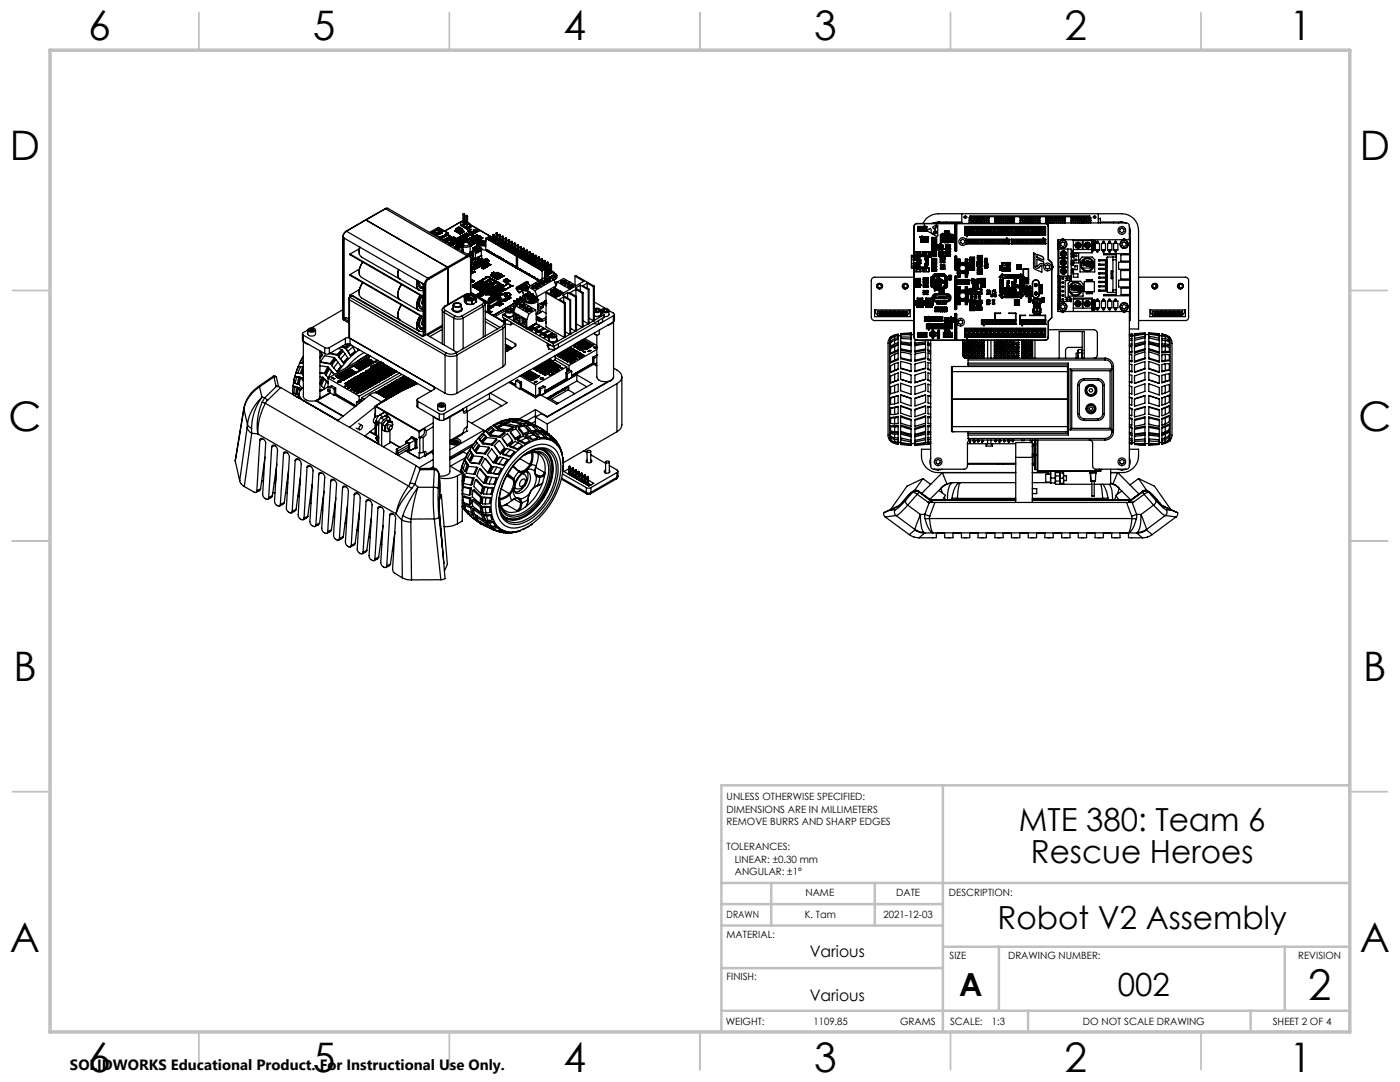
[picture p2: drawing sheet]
<svg xmlns="http://www.w3.org/2000/svg" width="279mm" height="216mm" viewBox="0 0 279 216" stroke-linecap="round" stroke-linejoin="round" font-family="sans-serif">
<defs><g id="words">
<text font-size="8.5" x="261.1" y="199.5">2</text>
<g font-size="8.1">
<text x="17.6" y="8">6</text>
<text x="62.5" y="8">5</text>
<text x="112.5" y="8">4</text>
<text x="162.5" y="8">3</text>
<text x="212.5" y="8">2</text>
<text x="257.3" y="8">1</text>
<text x="2" y="31.9">D</text>
<text x="271.4" y="31.9">D</text>
<text x="1.7" y="85.9">C</text>
<text x="271.1" y="85.9">C</text>
<text x="2.7" y="135.9">B</text>
<text x="272.1" y="135.9">B</text>
<text x="2" y="189.9">A</text>
<text x="271.4" y="189.9">A</text>
<text x="17.6" y="213.9">6</text>
<text x="62.5" y="213.9">5</text>
<text x="112.5" y="213.9">4</text>
<text x="162.5" y="213.9">3</text>
<text x="212.5" y="213.9">2</text>
<text x="257.3" y="213.9">1</text>
</g>
<g font-size="6.3">
<text x="203.3" y="165.8">MTE 380: Team 6</text>
<text x="205.7" y="172.2">Rescue Heroes</text>
<text x="199.1" y="185.4">Robot V2 Assembly</text>
<text x="191.4" y="198.8">A</text>
<text x="223.1" y="198.8">002</text>
</g>
<g font-size="3.2">
<text x="161.6" y="190.9">Various</text>
<text x="161.6" y="199.7">Various</text>
</g>
<text font-size="3" x="14" y="213.5">SOLIDWORKS Educational Product. For Instructional Use Only.</text>
<g font-size="2">
<text x="145" y="159.6">UNLESS OTHERWISE SPECIFIED:</text>
<text x="145" y="162.1">DIMENSIONS ARE IN MILLIMETERS</text>
<text x="145" y="164.6">REMOVE BURRS AND SHARP EDGES</text>
<text x="145" y="169.6">TOLERANCES:</text>
<text x="146.6" y="172.1">LINEAR: ±0.30 mm</text>
<text x="146.6" y="174.6">ANGULAR: ±1°</text>
<text x="160.7" y="178.8">NAME</text>
<text x="178.8" y="178.8">DATE</text>
<text x="189.4" y="178.8">DESCRIPTION:</text>
<text x="145" y="183.1">DRAWN</text>
<text x="160.6" y="183.1">K. Tam</text>
<text x="176.3" y="183.1">2021-12-03</text>
<text x="145" y="187.1">MATERIAL:</text>
<text x="189.5" y="191.4">SIZE</text>
<text x="201.2" y="191.4">DRAWING NUMBER:</text>
<text x="259.1" y="191.3">REVISION</text>
<text x="145" y="195.6">FINISH:</text>
<text x="144.8" y="204.5">WEIGHT:</text>
<text x="162.3" y="204.5">1109.85</text>
<text x="179.6" y="204.5">GRAMS</text>
<text x="189.6" y="204.5">SCALE:</text>
<text x="198" y="204.5">1:3</text>
<text x="216.1" y="204.5">DO NOT SCALE DRAWING</text>
<text x="254" y="204.5">SHEET 2 OF 4</text>
</g>
</g></defs>
<g fill="none" stroke="#c0c0c0" stroke-width=".35">
<path d="M39.7 2.5v7.5M89.7 2.5v7.5M139.7 2.5v7.5M189.7 2.5v7.5M239.7 2.5v7.5M2.5 58h7.5M269.4 58h7.5M2.5 107.9h7.5M269.4 107.9h7.5M2.5 158h7.5M269.4 158h7.5M39.7 205.9v7.5"/>
<path d="M89.7 205.9v7.5M139.7 205.9v7.5M189.7 205.9v7.5M239.7 205.9v7.5"/>
</g>
<g fill="none" stroke="#c0c0c0" stroke-width=".5">
<path d="M188.2 156.7v49.2M269.4 156.7h-125.4v49.2M144 176.2h125.4M153.9 176.2v8.5M174.6 176.2v8.5M144 184.7h44.2M144 180.4h44.2M144 193.2h44.2M188.2 188.9h81.2M199.4 188.9v12.8M256.4 188.9v12.8M144 201.7h125.4"/>
<path d="M205.2 201.7v4.2M249.6 201.7v4.2"/>
</g>
<path d="M10 10h259.4v195.9h-259.4z" fill="none" stroke="#c0c0c0" stroke-width=".7"/>
<g fill="none" stroke="#000" stroke-width=".25">
<path d="M68.4 47.3v.1M68.4 47.3v16.1M68.4 47.4l.3 .1M68.4 47.4v16M68.7 47.5l15.8 9.1M68.7 47.5v16.1M69.1 46.1l-.6 .6-.1 .6M69.1 46.1h.1M69.1 46.1a1.6 1.6 0 0 0-.7 1.3M69.1 46.1l16.3 9.4M69.6 59.5v7.8l.1 .2M69.7 59.3l-.1 .1 .1 .4"/>
<path d="M69.7 59.3l19.4 11.1M69.7 59.8l19.1 11M69.7 59.8v7.7M69.8 50.7l14.7 8.4M69.8 50.7v.1l14.7 8.5M69.8 54.8v.1l14.7 8.5M69.8 58.9l.2 .2M69.8 54.8l14.7 8.4M69.8 58.9l.4 .2M70.2 59l-.5 .3M70.2 59l14.1 8.2 4-2.3M71.7 50.7v-.9l.1-.5v.1a1.48 1.48 0 0 0 .3 1.9l11.5 6.6a1.74 1.74 0 0 1-.3-1.9"/>
<path d="M71.7 54.8l.4 .6 11.5 6.6a2.09 2.09 0 0 1 .1-2.8l.2-.3M71.7 58.8a3.1 3.1 0 0 1 .7-2.4l-.2 .3a2.09 2.09 0 0 0-.1 2.7l11.5 6.7a2.09 2.09 0 0 1 .1-2.8l.2-.3M71.7 49.6l-1.9 1.1M71.7 53.7l-1.9 1.1M71.7 57.8l-1.9 1.1M72.4 52.3l-.6 1.2-.1 1.3M72.4 52.3l-.2 .2a3 3 0 0 0-.5 2.3M73 43.9h.1M73 43.9l-3.9 2.2M73 43.9l16.3 9.4M76.8 41.7h.1M76.8 41.7l-3.8 2.2"/>
<path d="M76.9 41.7l-3.9 2.2M76.9 41.7l16.3 9.3M77.4 41.6l-.6 .1M77.4 41.6l-.5 .1M77.4 41.6l16.3 9.4M79.6 53.8l-.1 .1a1.45 1.45 0 0 0 .4 1.8M80.1 56.8l-.6 1.2a1.48 1.48 0 0 0 .4 1.8M83.3 56a1.27 1.27 0 0 0 .9 2l.3-.1M83.6 56.1l-.1 .2a.83 .83 0 0 0 .1 .9 .83 .83 0 0 0 .9 .3h-.6M83.7 56.2a.7 .7 0 0 0 .1 .7 .7 .7 0 0 0 .7 .3M83.9 58.9a2.44 2.44 0 0 0-.3 3l.9 .1M84.1 59.1l-.2 .4a1.56 1.56 0 0 0 0 2.1h.6h-.6"/>
<path d="M84.2 56.4l.3 .4M84.3 59.2l-.4 .6a.86 .86 0 0 0-.2 1 .86 .86 0 0 0 .8 .5M84.4 56.6l.1 .1M84.5 59.8l-.2 .5 .2 .4M84.5 56.6v10.5l-14.1-8.1h-.2M84.5 59.5l-.1 .2a.8 .8 0 0 0 .1 1.2M84.5 56.6l.2 .2M84.7 56.8h.2M84.7 56.8v10.2M84.9 56.8v10M85.4 55.5a1.6 1.6 0 0 0-.7 1.3M85.4 55.5l.1 .2"/>
<path d="M85.5 55.7a1.24 1.24 0 0 0-.6 1.1M85.9 46.2l-.1 .2M85.9 46.2l1.9 1.1M86.3 46.3v.1M86.3 46.4l.8 .4M86.5 46.2h.1M86.5 46.4h.1M86.5 46.2v.2M86.5 46.2l-.2 .1M86.5 46.4h-.1M86.5 46.5h.1M86.5 46.2l.8 .5"/>
<path d="M86.5 46.4l.4 .1M86.6 46.2l1.1 .5 .5-.2M86.6 46.1l.1 .1v-.1M86.6 46.1v.1M86.6 46.5l.5 .3M86.6 46.5v.1M86.7 46.5h-.2M86.7 46.5h-.1M86.7 46.5l.6 .2M86.7 46.1l.5 .3M86.8 46.5h.1M86.9 46.5h-.1"/>
<path d="M87.1 46.8h.1M87.2 45.8h.1M87.2 45.8v.1M87.2 45.9h.1M87.2 45.9l-.5 .2M87.2 46.4l.1 .1M87.2 45.9l.4 .3M87.2 46.4v.1M87.3 46.7h.1M87.3 45.8l.9 .6M87.3 46.7l-.2 .1M87.3 45.8v.1"/>
<path d="M87.3 45.9l.9 .6M87.3 46.5h.1M87.4 46.6h.1M87.4 45.7v.1M87.4 45.8l.8 .4M87.4 45.4l2 1.1M87.4 45.4l-1.5 .8M87.4 45.4l1.9 1.1M87.5 46v.1M87.5 45.6h.1M87.5 46.6h.1M87.5 45.6l-.1 .1"/>
<path d="M87.5 45.6v.2M87.6 46.2l.1 .1M87.6 45.9h.1M87.6 45.8h-.1M87.6 45.6l.8 .5M87.6 45.6v.2M87.6 46.6v.1M87.6 46.2l-.4 .2M87.6 45.8l.3 .1M87.7 45.9l.5 .3M87.7 45.9h.1M87.7 46.3l.1 .1"/>
<path d="M87.7 46.3h.1M87.7 46.3l-.4 .2M87.8 46.4h.1M87.8 45.8l-.2 .1M87.8 46.4l-.4 .2M87.8 45.8l-.1 .1M87.8 45.8l.5 .3M87.8 47.6h.1M87.8 47.4v.2M87.8 47.3l-.1 .2M87.8 47.4h.1M87.9 46.4l-.4 .2"/>
<path d="M87.9 46.4h.1M87.9 47.6v.1M87.9 47.6l.2 .1M88 46.4l-.4 .2M88 46.4v.1M88 46.5l-.3 .2M88.1 47.7h-.1M88.2 46.2h.1M88.2 46.4h.1M88.2 47.4v.1M88.2 46.4v.1M88.3 47.2h.1"/>
<path d="M88.3 47.1v.1M88.3 47.1h.1M88.3 47.1l-.5 .2M88.3 47.2l-.5 .2M88.3 46.1h.1M88.3 46.1l-.1 .1M88.4 46.1h.1M88.4 46.1l-.2 .1M88.4 47.3l.1 .1M88.4 47.3l-.5 .3M88.4 47.9h.1M88.4 47.1h.1"/>
<path d="M88.4 47.2h.1M88.4 47.1v.1M88.4 47.2l.1 .1M88.4 47.2v.1M88.4 47.3l-.1 .1M88.5 47.1v.1M88.5 47.2h.1M88.5 47.9v.1M88.5 47.4l-.4 .3M88.5 48l.2 .1M88.5 47.2v.1M88.5 47.3v.1"/>
<path d="M88.6 47.9h.1M88.6 47.9l.4 .3M88.6 47.9l.5 .3M88.6 47.9l-.1 .1M88.6 47.8v.1M88.7 47.9l.4 .3M88.7 47.8l.2 .2M88.7 47.9l.2 .1M88.7 47.8v.1M88.7 48.1h.1M88.8 47.8l.5 .3M88.8 47.8l.2 .1"/>
<path d="M88.8 47.8l-.1 .1M88.8 47.7v.1M88.8 48.1l.3 .1M88.8 48l.3 .2M88.8 47.8l.5 .2M88.8 48v.1M88.8 48l-.1 .1M88.8 48.1h.1M88.9 46.8v.1M88.9 47.7l.2 .2M88.9 46.9l.1 .1M88.9 46.9l-.4 .2"/>
<path d="M88.9 48h.1M89 47h.1M89 47.7l.2 .1M89 47.6v.1M89 47.7l-.2 .1M89 47l.5-.2v.5l-1.1 .6M89 48l.2 .1M89 47.9l.3 .2-.2 .1M89 47.9l-.1 .1M89 48h-.1M89 47.9v.1M89 47l-.5 .3"/>
<path d="M89 48.2h.1M89.1 48.2l-.1 .1M89.1 48.2h.1M89.1 47.6v.1M89.1 47.9h.1M89.2 47.8l.3 .2-.2 .1M89.2 47.9l.2 .1M89.2 47.9h-.1M89.2 47.8l-.1 .1M89.2 47.8v.1M89.2 48.1h.1M89.2 48.1l-.1 .1"/>
<path d="M89.3 46.6h.1M89.3 53.3l.1 .2M89.3 46.6l.1 .2M89.3 48v.1M89.3 46.6l-.4 .2M89.3 46.5h.2v.3M89.3 47.4l.3 .2M89.3 47.4v.2M89.3 46.5l-.4 .3M89.4 47.8h.1M89.4 47.9h.1M89.4 47.8v.1"/>
<path d="M89.4 47.4l.2 .1M89.4 46.8h.1M89.4 48h-.1M89.4 48l-.1 .1M89.4 46.6v.2M89.4 48h.1M89.4 46.8l-.4 .2M89.4 53.5v7.2M89.4 53.5l-3.9 2.2M89.5 47.2h.1M89.5 47.2l.1 .1M89.5 47.1h.1"/>
<path d="M89.6 48.6h.1M89.6 48.6l.3 .2M89.6 48.5v.1M89.6 47.9v-.1l.3 .1M89.6 48h.1M89.6 47.9v.1M89.6 47.9h.1M89.6 47.3v.2M89.6 47.7h.1M89.6 47.7l-.2 .1M89.6 48h.3M89.6 48.6l.3 .1"/>
<path d="M89.6 48.5l-.1 .1M89.6 47.6l.4 .2M89.6 47.7l-.2 .2M89.6 47.1l-.1 .1M89.6 47.1l.1 .1M89.7 48.6h.1M89.7 48.5h.1M89.7 47.5h.1M89.7 47.3h.3M89.7 47.9h.1zM89.7 47v.1M89.7 47.2v.3"/>
<path d="M89.7 47l.7 .4M89.7 47l-.1 .1M89.7 47.6l.3 .2M89.7 47.1h-.1M89.7 47.2l-.1 .1M89.7 48.6h.2M89.7 48.5v.1M89.8 48.6h.1M89.8 48.5v.1M89.8 48.5h.1M89.8 48.5l-.1 .1M89.8 48.5l.3 .1"/>
<path d="M89.8 48.5l-.2 .1M89.8 48.5h-.2M89.9 48.6h.1M89.9 48.6h-.1M89.9 48.4v.1v-.1M89.9 48.4h.1M89.9 48h.1M89.9 48.7v.1M89.9 48.6v.2M89.9 48.4l.3 .2M89.9 47.9h.1M89.9 48.8h.1"/>
<path d="M89.9 48.7h.1M89.9 47.9v.1M89.9 48.4l.2-.1 .2 .2M89.9 48.4l.3 .1M89.9 48.4l-.1 .1M90 48.4h.1M90 48.3h.1M90 47.3l-.3 .3-.1-.1M90 48.3l-.3 .2M90 47.3l-.3 .2M90 48.6h.1M90 48.6l-.1 .1"/>
<path d="M90 47.8h.1M90.1 48.4h.1M90.1 48h.1M90.1 48.6h.1M90.1 48.6h-.1M90.1 48.6l.1 .1M90.1 48l.1 .1M90.1 48.3h.1M90.1 47.7h.1M90.1 47.7v.2M90.1 48.3l-.1 .1M90.1 47.7l.3 .1"/>
<path d="M90.1 47.6h.1M90.1 48.7h.1M90.1 47.9h.1M90.1 48.6l-.1 .3-.1-.1M90.1 48.7l.1 .2M90.1 48.8h.1M90.1 48.5h.1M90.1 48.7l.1 .1M90.1 47.9l.1 .1M90.1 47.6v.1M90.1 47.8v.2M90.1 48.6v.2"/>
<path d="M90.1 48.3l-.2 .1M90.1 47.8l.1 .1M90.1 47.6l.3 .2M90.1 47.8h-.1M90.2 48.8v.1M90.2 48.4h.1M90.2 48.5h.1M90.2 48.4h-.1M90.2 48.1h.1M90.2 48.8h.1M90.2 48.9h.1M90.2 48.5v.1"/>
<path d="M90.2 48.4l-.1 .1M90.2 48.7l.1 .1M90.2 48.8l-.1 .1h.1M90.2 48.6h.1M90.2 48.4v.1M90.2 48h.1M90.2 47.7l-.1 .1M90.2 47.7h.1M90.2 48v.1M90.2 47.7l.1 .1M90.2 48.6v.2M90.3 48.6l-.1 .1"/>
<path d="M90.3 48.6v.2M90.3 47.8l-.1 .1M90.3 47.8l.1 .1M90.3 48l-.1 .1M90.3 47.8h.1M90.3 47.9l.1 .1M90.3 47.8l-.1 .2M90.3 48l-.1 .2-.2-.2h.1M90.3 48h.1M90.3 48l.1 .1M90.3 48.9h.1M90.3 48.2h.1"/>
<path d="M90.3 48.8h.1M90.3 47.6h.1M90.3 48.8v.1M90.3 48.9l-.2 .1M90.3 48.2l.3 .1M90.3 48.5h.1M90.3 47.6l.2 .1M90.4 47.8h.1M90.4 48h.1M90.4 47.6h-.1M90.4 47.6l.1 .1M90.4 47.6h.1"/>
<path d="M90.4 47.8v.2M90.4 48.2l.2 .1M90.4 48.5l.1 .2M90.4 48.6l.1 .1M90.4 48.2h.1M90.4 48.6h.1M90.4 48.5h-.2M90.4 48.6l.2 .1M90.4 48.5v.1M90.4 48.5l-.2 .1M90.5 47.5v.1M90.5 47.6h.1"/>
<path d="M90.5 47.5h.1M90.5 47.4h.1M90.5 47.5l-.1 .1M90.5 47.4l.2 .2M90.5 47.4l-.4 .2M90.5 47.6v.1M90.5 48.6v.1M90.5 48.7h.1M90.5 47.4l.3 .2M90.5 48.1l-.2 .1M90.5 48.7l-.2 .1M90.5 48.1h.1"/>
<path d="M90.6 47.6h-.1M90.6 48.3h.1M90.6 48.7h.1M90.6 48.3v.1M90.6 47.9h.1M90.6 48.7l-.3 .1M90.6 48l-.1 .1M90.6 47.9l-.2 .1M90.6 48l.2 .2M90.6 48h.1M90.6 48l-.2 .2M90.6 48.4l.2 .1"/>
<path d="M90.7 47.9h.1M90.7 47.6h.1M90.7 48.3h.1M90.7 48.2h.1M90.7 47.6l-.3 .2M90.7 48.3l.2 .1M90.7 47.8h.1M90.7 48h.1M90.7 47.8l-.3 .2M90.7 48.2l-.1 .1M90.7 48l.2 .1M90.7 47.9l-.2 .1"/>
<path d="M90.8 47.6h.1M90.8 48.2h.1M90.8 47.7h.1M90.8 48.2v.1M90.8 47.9h.1M90.8 47.9l.1 .2M90.8 47.6v.1M90.8 46l.1 .1M90.8 47.6l-.4 .3M90.8 47.6l-.4 .2M90.8 47.7l-.1 .1M90.8 48.2l-.2 .1"/>
<path d="M90.8 48.3h.1M90.8 46h.1M90.8 48.2h-.1M90.8 46l.4 .2M90.8 48.5h.1M90.8 49.2h.1M90.8 49.2l-.1 .1M90.9 46.1h.1M90.9 48.4h.1M90.9 48.5h.1M90.9 49.2h.1M90.9 48.2l-.2 .1"/>
<path d="M90.9 48.2l-.2 .1 .2 .1M90.9 48.2l.2 .1M90.9 49.2l.1 .1M90.9 47.7l-.1 .1M90.9 49.2l-.1 .1 .3 .1M90.9 48.2h.1M90.9 46.1l.8 .5M90.9 49.2l.2 .1M90.9 48.1h.1M90.9 47.8l.2 .1M90.9 47.9l.2 .1M90.9 47.9l-.2 .1"/>
<path d="M90.9 47.8h.1M90.9 47.8l-.1 .1M91 48h.1M91 48.4h.1M91 49.3h.1M91 46l.2 .2M91 45.9l-.2 .1M91 48.4h-.1M91 45.9v.1M91 45.9l.7 .4M91 48.2h.1M91 45.6v.3"/>
<path d="M91 48.2l.2 .1M91 49.3l.1 .1M91 45.6l.7 .4M91 45.6l.7-.3 .6 .4M91.1 48.4h.1M91.1 48.1h.1M91.1 49.3h.1M91.1 49.1h.1M91.1 49.4h.1M91.1 48.3h.1M91.1 48v.1M91.1 48h.1"/>
<path d="M91.1 49.1l.1 .1M91.1 48.3l-.2 .1M91.1 48.3l-.1 .1M91.1 48.1l-.1 .1M91.1 49.4h-.2M91.1 49.3v.1M91.1 48.4l-.2 .1M91.1 48l-.2 .1M91.1 48.3v.1M91.1 49.4h-.1M91.1 47.9l-.2 .2M91.2 49.1h.1"/>
<path d="M91.2 46.2h.1M91.2 45.6v.1M91.2 45.7l.5 .3M91.2 49.1l.1 .1M91.2 47.6h.1M91.2 47.9h.1M91.2 48l.3 .2M91.2 49.2h.1M91.2 47.9v.1M91.2 47.9l-.3-.1-.4 .3M91.2 46.2l.7 .4M91.2 48h-.1"/>
<path d="M91.2 47.6l.2 .1M91.2 49l-.1 .1M91.2 48.9h.1M91.2 49v.1zM91.2 48.3h.1M91.2 48l.2 .1-.1 .1M91.2 48h.1M91.2 49.4l.1 .1M91.2 48l-.2 .2M91.2 48.9l.1 .1M91.2 48.9v.2M91.2 49.4h.1"/>
<path d="M91.2 49.4l-.1 .1 .1-.1M91.2 48l.2 .2M91.2 49.4l.2 .1M91.3 49.2h.1M91.3 48.7h.1M91.3 45.7v.1M91.3 48.7l.1 .1M91.3 49.5h.1M91.3 48.2h.1M91.3 47.6h.1M91.3 49.5h.2M91.3 45.8h.1"/>
<path d="M91.3 47.6l.2 .1M91.3 48.2l-.1 .1M91.3 49h.1M91.3 49.2l.1 .1M91.3 49v.2M91.3 47.6l.2 .2M91.3 49l.2 .1M91.4 47.6h-.1M91.4 47.7h.1M91.4 48.8h.1M91.4 47.5h.1M91.4 49l.1 .1"/>
<path d="M91.4 47.5v.1M91.4 47.5l.3 .2M91.4 47.7l.3 .2M91.4 47.5v.2M91.4 48.6h.1M91.4 48.6l-.2 .1 .2 .1M91.4 48.6l-.1 .1M91.4 49h.1M91.4 48.7h.1M91.4 48.2h.1M91.4 45.7h.1M91.4 48.8l-.2 .1"/>
<path d="M91.4 48.8l.1 .1M91.4 48.2l-.2 .1M91.4 49.5v.1M91.4 49.6h-.1M91.4 45.7v.1M91.4 48.4v.1M91.4 47.6h.1M91.4 48.7v.1M91.4 48.5h.1M91.4 47.4h.1M91.4 47.4l-.2 .2M91.4 45.6h.1"/>
<path d="M91.4 45.6l.3 .2M91.4 48.4h.1M91.4 48.5v.1M91.4 49l.1 .3M91.4 49.3l.3 .1M91.4 48.6l.1 .2M91.4 48.6l.4 .2M91.4 47.6l.3 .1M91.4 47.5l.1 .1M91.4 48.5l.4 .3M91.4 48.6v.1M91.4 48.5l.4 .2"/>
<path d="M91.4 45.7l.1 .1M91.4 48.8l.4 .2M91.5 49.1h.1M91.5 49.3h.1M91.5 48.8h.1M91.5 47.5h.1M91.5 49h.1M91.5 49.3l.1 .1M91.5 48.4l-.1 .1M91.5 47.7h.1M91.5 49.6h.1M91.5 48.2h.1"/>
<path d="M91.5 45.6h.1M91.5 46.4h.1M91.5 45.6h-.1M91.5 48.4l.3 .2M91.5 48.8l.3 .2M91.5 48.2h-.2M91.5 49.6h-.2M91.5 48.8h-.1M91.5 49.3l.2 .1M91.5 48.9h.1M91.5 49.5h.1M91.5 47.4h.1"/>
<path d="M91.5 49.4h.1M91.5 48.1h.1M91.5 49.5v.1M91.5 48.1v.1M91.5 45.4h.2M91.5 45.5h.2M91.5 45.5l-.2 .2M91.5 48.9l.2 .1M91.5 48.9l.3 .1M91.5 49.4h.2M91.5 46.5l.4 .1M91.5 48.9l-.2 .1"/>
<path d="M91.5 45.6l.2 .1M91.5 45.4v.1M91.5 46.4v.1M91.5 45.4l-.3 .2M91.5 47.6h.1M91.5 47.5v.1M91.5 49.3v.1M91.5 45.8h.1M91.5 47.5l.1 .1M91.5 45.8v.1M91.5 46.4l.2 .1M91.6 47.6h.1"/>
<path d="M91.6 47.5h.1M91.6 47.4h.1M91.6 49.1h.1M91.6 45.6h.1M91.6 47.4l-.2 .1M91.6 47.8h.1M91.6 45.6v.1M91.6 47.4v.2M91.6 49.1v.3M91.6 47.4l-.1 .1M91.6 45.7l.1 .1M91.6 49.1l.1 .3"/>
<path d="M91.6 46.4l.2 .1M91.6 46.4h.1M91.6 45.9h.1M91.6 47.4l.3 .2M91.6 47.4l-.2 .2M91.6 45.9h-.1M91.7 49h.1M91.7 47.9h.1M91.7 47.6h.1M91.7 49.4h.1M91.7 48.4h.1M91.7 45.6h.1"/>
<path d="M91.7 49l-.2 .1M91.7 47.6h-.1M91.7 45.4v.1M91.7 45.7v.1M91.7 48.4l.1 .1M91.7 45.4l.4 .2M91.7 47.9l.1 .1M91.7 45.6h-.1M91.7 45.5l.4 .3M91.7 47.8h.1M91.7 46.6h.1M91.7 46.4v.1"/>
<path d="M91.7 46.3h.1M91.7 47.8l.1 .1M91.7 45.9v.1M91.7 47.3v.2M91.7 47.6v.3M91.7 47.3l.3 .3M91.7 45.9h.1M91.7 45.6l.1 .1M91.7 45.6l-.1 .1M91.7 46.5h.1M91.7 47.7h.1M91.7 47.4h.1"/>
<path d="M91.7 47.3h.1M91.7 46h.1M91.8 45.8h.1M91.7 46v.4M91.7 47.4l.3 .1M91.7 47.3l-.1 .1M91.7 46.6l.2 .1M91.8 49h.1M91.8 47.7v.2M91.8 47.7h.1l.1 .1M91.8 47.9h.1M91.8 49v.3"/>
<path d="M91.8 48.7h.1M91.8 48.8h.1M91.8 48.4h.1M91.8 47.3h.1M91.8 46.3h.1M91.8 46.5h.1M91.8 45.9h.1M91.8 47.3l-.1 .2M91.8 45.6v.1M91.8 46.3v.2M91.8 48.7v.3M91.8 49l-.2 .1"/>
<path d="M91.8 48.4l.1 .1M91.8 45.6l-.1 .1M91.8 45.8l.1 .1M91.8 45.9l-.1 .1M91.8 48.6v.1M91.8 48.5h.1M91.8 48.4v.1M91.8 48h.1M91.8 47.2v.1M91.8 49.1h.1M91.8 45.7h.1M91.8 49.2l.1 .1"/>
<path d="M91.8 45.7l-.1 .1M91.8 47.4h.1M91.8 47.3v.1M91.8 49.3h.1M91.8 47.4h.2M91.8 47.6h.1M91.8 47.6l.1 .1M91.8 47.6l-.1 .1M91.8 49.3l-.1 .1M91.9 47.6h.1M91.9 47.4h.1M91.9 47.3h.1"/>
<path d="M91.9 48.8v.2M91.9 48.8h.1M91.9 48.7h.1M91.9 48.7v.1M91.9 46.6h.1M91.9 48h.1M91.9 49h.1M91.9 45.8h.1M91.9 45.7v.1M91.9 48.3v.1M91.9 47.2h.1M91.9 49l.3 .1"/>
<path d="M91.9 48.3l-.1 .1M91.9 47.6l.2 .2M91.9 47.3v.1M91.9 47.2l-.3 .2M91.9 48.5h-.1M91.9 48.8h-.1M91.9 49l-.1 .1M91.9 45.8h-.1M91.9 45.7l-.1 .1M91.9 44.9h.1M91.9 49l.1 .1M91.9 48.5h.1"/>
<path d="M91.9 48.3h.1M91.9 44.9v.1M91.9 48.9l-.1 .1M91.9 47.3h-.1M91.9 48.3l.1 .1M91.9 49l.2 .1M91.9 49.3h.1M91.9 47.7l.1 .1M92 47.4h.1M91.9 48.4h.1M91.9 47.7h.1M91.9 45h.1"/>
<path d="M91.9 48.3h.2M91.9 47.6l-.1 .1M91.9 44.3l.1 .5M91.9 47.3l.2 .1M91.9 47.6l.1 .1M91.9 44.3l.6 .3M91.9 44.3l-3.1 1.8M91.9 45l1.2 .6M91.9 49.3l-.2 .1M91.9 46.2l-.1 .1M92 45.8h.1M92 47.8h.1"/>
<path d="M92 47.7h.1M92 47.4h-.1M92 47.5h.1M92 47.2l-.1 .1M92 48.7v.1M92 46.2h.1M92 48.3h.1M92 46.2v.2l-.2 .1M92 46.2h.1l-.1 .1 .2 .1M92 47.8l-.2 .1M92 47.2v.1M92 48.6v.1"/>
<path d="M92 47.2l-.3 .2M92 47.2h.1M92 48.7h-.1M92 46.4l.2 .1M92 46.4l.1 .1M92 47.7l.1 .1M92 46.2l-.2 .1M92 46.4l-.2 .1M92 48.4h.1M92 44.9l-.1 .1M92 44.9h.1M92 47.5v.1"/>
<path d="M92 47.2l.3 .2M92 44.8v.2M92 49.1h.1M92 48.8h-.1M92 48.8v.1M92 48.4l-.1 .1M92 48.3h-.1M92 47.8l-.3 .1M92 46.2l.1 .1M92 47.6l.1 .1M92 48.2v.1M92 48.2h.1"/>
<path d="M92 47.1h.1M92 47.1l-.5 .3M92 47.2l.3 .1M92 47.6v.1M92 48.9v.1M92 48.9l-.1 .1M92 49h.1M92.1 48.1h.1M92.1 47.7h.1M92.1 47.2h.1M92.1 48.3h.1M92.1 49.1h.1"/>
<path d="M92.1 47.8h.1M92.1 46.1v.2M92.1 48.2l.1 .1M92.1 48.3h-.1M92.1 47.8l-.2 .2M92.1 47.1h.1M92.1 46.3h.1M92.1 47.4h.1M92.1 48.1l-.7 .3M92.1 48.1l.3 .2M92.1 47.4l-.1 .1M92.1 47.4l.2 .1"/>
<path d="M92.1 49l.1 .1M92.1 49l-.1 .1M92.1 45v-.1l.3 .3M92.1 48.3l-.1 .1M92.1 48.2h.1M92.1 46.5h.1M92.1 45.8l-.4 .2M92.1 45.6v.2M92.1 46.5l-.2 .1M92.1 45l.3 .2M92.2 47.2h.1M92.2 47.1h.1"/>
<path d="M92.2 48.3h.1M92.2 48.9l.2 .3M92.2 47.1l-.2 .1M92.2 48.9l-.1 1.2M92.2 49.1h-.1M92.2 47.1l-.1 .1M92.2 47.6h.1M92.2 48.2v.1M92.2 45h.1M92.2 47.4h.1M92.2 48.8l-.2 .1M92.2 47.4l-.2 .2"/>
<path d="M92.2 46.4v.1M92.2 47.4v.2M92.2 47.4l.1 .1M92.2 47.1l.3 .1M92.3 47.5h.1M92.3 47.2h.1M92.3 47.1h-.1M92.3 47.5v.1M92.3 47v.1M92.3 47.6v.1M92.3 47l-.1 .1M92.3 47h.1"/>
<path d="M92.3 44.3h.4M92.3 44.3l.2 .1M92.3 47.6h.1M92.3 47.5l.1 .1M92.3 47.3h.1M92.3 46l-.2 .1M92.3 47.6l-.2 .1M92.3 47.2l-.1 .1M92.3 48h.1M92.3 47l.3 .2M92.3 48l.1 .1M92.3 45.7l-.6 .3"/>
<path d="M92.3 45.7l.1 .2-.7 .4M92.3 47.4h.1M92.3 47.2v.1M92.3 48.5h.1M92.3 47.9h.1M92.3 46.2l-.2 .1M92.3 46h.1M92.3 47.3v.1M92.3 47.9l.1 .1M92.3 46v.2M92.3 47.3v.2M92.3 45l.1 .1"/>
<path d="M92.3 48.5l-.3 .2M92.3 46.2l.2 .1-.6 .4M92.3 47.9l-.2 .2M92.3 48l-.2 .1M92.3 46.2l.2 .1M92.3 46.1l.1 .1M92.4 47.4v.1M92.4 47.4v.2M92.4 47.5v.1M92.4 47.5h.1M92.4 47.2l-.1 .1M92.4 47h.1"/>
<path d="M92.4 46.9l-.3 .2M92.4 45h.1M92.4 47.9l.1 .1M92.4 47.7v.2M92.4 47.9l-.1 .1M92.4 47.7l.6 .4M92.4 47.7h.1M92.4 46.9h.1M92.4 47.8v.1M92.4 47.6v.1M92.4 47.6h.1M92.4 46.2h.1"/>
<path d="M92.4 49.8l.1 .5M92.4 49.8v.4M92.4 48.4h.1M92.4 47.8h.1M92.4 42.8v1.5M92.4 48.1h.1M92.4 44l-.5 .3M92.4 44.2l-.1 .1M92.4 42.8h.3M92.4 47.8l.1 .1M92.4 48.3h.1M92.4 47.6l-.2-.1 .1 .2"/>
<path d="M92.4 48h.1M92.4 47.3h.1M92.4 47l.2 .1M92.4 47.3h-.1M92.4 48.4l-.1 .1M92.4 48.3l-.6 .3M92.4 48.3l-.6 .4M92.4 48.3l.1 .1M92.4 47.7l.6 .3M92.4 49.2v.6M92.5 47.2h.1M92.5 47h.1"/>
<path d="M92.5 47.1h.1M92.5 48.4h.1M92.5 47.6h.1M92.5 46.9h.1M92.5 48.3v.2M92.5 46.9v.1M92.5 47.2v.1M92.5 46.9l-.2 .1M92.5 48.4l-.7 .4M92.5 48l-.1 .1M92.5 48.4h-.1M92.5 42.7h.1"/>
<path d="M92.5 48l.1 .1M92.5 48l.1 .1-.2 .1 .1-.1M92.5 47.3l.1 .2M92.5 47v.1M92.5 47.9v.1M92.5 46.3h.1M92.5 47.9h.1M92.5 44.6v.7l.1-.1M92.5 48l.3 .2M92.5 44.6h.1M92.5 47.3l-.1 .1M92.5 47.3v.1"/>
<path d="M92.5 47.9l.3 .2M92.5 46.3l-.3 .1M92.5 47.4h.1M92.5 47.7h.1M92.5 47.3l.2 .1M92.5 42.7v1.7M92.5 47.1l.1 .1M92.5 48.1h.1M92.5 46.9l.2 .2M92.5 47.4h.2M92.6 47.5h.1M92.6 47.4v.1"/>
<path d="M92.6 47.3h.1M92.6 47l-.1 .1M92.6 47.1h.1M92.6 46.9h-.1M92.6 47.7h.1M92.6 48.4h.1M92.6 48.9l-.2 .3M92.6 47.4h.1M92.6 46.8h.1M92.6 47.1h-.1M92.6 46.9l-.3 .1M92.6 47.5l-.2 .1"/>
<path d="M92.6 45v.2M92.6 46.8v.2M92.6 47.3l.1 .1M92.6 45h.1M92.6 45.1h.1M92.6 47.2h.1M92.6 47.1v.1M92.6 45.3h.1M92.6 47.4l-.2 .2M92.6 44.6l.5 .3M92.6 44.6v.7M92.6 42.7l-.2 .1"/>
<path d="M92.6 42.7l.1 .1M92.6 42.7h-.1M92.6 47.2l.1 .2M92.6 47.6h.1M92.6 47.5l.7 .4M92.6 47.5l-.5 .3M92.6 46.8l.3 .2M92.6 47.2v.2M92.6 47.5l.6 .4M92.6 46.8l-.2 .1M92.7 46.7h.1M92.7 47.4h.1"/>
<path d="M92.7 46.8h.1M92.7 47.4v.1M92.7 59.4v.7l.3 .4M92.7 59.4h.1M92.7 59.4l.3 .4M92.7 47.5h.1M92.7 47.6l-.2 .1M92.7 47.5l-.3 .2M92.7 59.2v.2M92.7 47.7h.1M92.7 47.6h.1M92.7 47.1h.1"/>
<path d="M92.7 47.1l-.1 .1M92.7 45.4v-.1l.3 .1M92.7 42.8v1.5M92.7 44l.3 .2M92.7 44.2l.2 .1M92.7 47.6l-.1 .1M92.7 47.7h-.1M92.7 47.8h.1M92.7 58.8h.2M92.7 48.3h.2M92.7 58.8l-4 2.3M92.7 47.1l.2 .1"/>
<path d="M92.7 48.3h.1M92.7 45.4l.3 .1M92.8 46.8h.1M92.8 46.8v.1M92.8 46.9h.1M92.8 46.7h.1M92.8 48.2v.1M92.8 47.7h.1M92.8 47.8h.1M92.8 48.2h.1M92.8 46.7v.1M92.8 46.8h-.1"/>
<path d="M92.8 47.6l.1 .1M92.8 48.2l.1 .1M92.8 48.3h-.1M92.8 48.2l-.2 .2M92.8 47.6l-.2 .1M92.8 47.1l.1 .2M92.8 47.2l.1 .1M92.8 47.1h.1M92.8 47.2h.1M92.8 46.8h-.2l.3 .3M92.8 46.8h-.2M92.8 47.1l-.2 .1"/>
<path d="M92.8 46.7l-.2 .1M92.8 45.3h.1M92.8 47.1v.1M92.8 47.1l.2 .1M92.8 46.7l.3 .2M92.8 47.1l.1 .1M92.8 44.6l.3 .2M92.8 44.6l.2 .1M92.9 47.2h.1M92.9 59.1l.1 .1v.2l.2 .2-.1 .1M92.9 46.9h.1M92.9 46.8v.1"/>
<path d="M92.9 46.8l-.1 .1M92.9 46.8h.1M92.9 48.1l-.1 .1M92.9 47.7h.1M92.9 47.9h.1M92.9 59.1v.3l.2 .3M92.9 59.1l-.2 .1M92.9 47h.1M92.9 46.7l-.1 .1M92.9 46.9h-.1M92.9 46.6v.2M92.9 48v.1"/>
<path d="M92.9 46.6v.1M92.9 47.3h.1M92.9 44.3l-.4 .1M92.9 44.3h-.2M92.9 48.1h.1M92.9 47.2l.1 .1M92.9 46.9v.1M92.9 46.7h.1M92.9 48.3h.1M92.9 59.1l.1 .1M92.9 48.2v.1M92.9 46.7l.3 .2"/>
<path d="M92.9 47.7l-.1 .1M92.9 47.7l-.2 .1M92.9 58.8l-4 2.3M92.9 48.2l.1 .1M92.9 46.7l.2-.1 .2 .1M92.9 47.3l-.2 .1M92.9 47v.2M92.9 46.7l.3 .1M92.9 46.6l-.1 .1M92.9 47.8v.1M93 47.1h.1M93 47.1v.1"/>
<path d="M93 47.1l.1-.1 .1 .1M93 47.2h.1M93 46.7h.1M93 48.2h.1M93 48.1l-.1 .1M93 48.1h.1M93 47.9h.1M93 47.7h.1M93 45.4h.1M93 46.6l-.3 .1M93 46.6h.1M93 48.2v.1"/>
<path d="M93 48.2l-.1 .1M93 47.7l-.2 .1M93 47.7l-.1 .1h.1M93 47.3h.1M93 47.3l-.3 .1M93 44.4l-.4 .2M93 44.5l-.2 .1M93 43.1v1.6M93 45.4v.1M93 59.8v.7M93 44.7l.1 .1 .2-.1M93 44.3l-.5 .3"/>
<path d="M93 43.1h.3M93 48v.1M93 48.3h.1M93 59.9l1.1 .1M93 59.4h.1M93 46.9h.1M93 48.1v.2M93 59.2v.2M93 59.9v.6M93 46.9l-.1 .1M93 47.8l-.1 .1M93 47.8l.1 .1"/>
<path d="M93.1 46.9h.1M93.1 46.7h.1M93.1 46.6v.1M93.1 46.6h.1M93.1 47.9h.1M93.1 47.8h.1M93.1 47.3h.1M93.1 46.9l.1 .1M93.1 46.5l-.2 .1M93.1 43h.1M93.1 43l-.1 .1M93.1 47.8l.1 .1"/>
<path d="M93.1 47.8l-.2 .1M93.1 48.3h.1M93.1 59.7l-.1 .1M93.1 46.6l-.1 .1M93.1 47h.1M93.1 59.7l1 .1M93.1 47l.1 .1M93.1 47.7h.1M93.1 45.6h.1M93.1 59.7l-.1 .2M93.1 59.7h.1M93.1 47.8l.2 .1"/>
<path d="M93.1 46.9l-.2 .1M93.1 43v1.8M93.1 44.9l.1 .6M93.1 46.9v.1M93.1 47.7v.1M93.1 47l.2 .1M93.1 47.7l.3 .2h-.1M93.1 47.7l.3 .2M93.2 47.1h.1M93.2 46.7v.1M93.2 46.7h-.1M93.2 46.8h.1"/>
<path d="M93.2 46.7h.1M93.2 45.6h.1M93.2 47.9h.1M93.2 47h.1M93.2 47.1l-.2 .1M93.2 47h-.1M93.2 51l.1 .3M93.2 46.8v.1M93.2 43l.1 .1M93.2 43h-.1M93.2 47l.1 .1M93.2 51l-7.8 4.5"/>
<path d="M93.2 46.9l.1 .1M93.2 46.9l.2-.1 .1 .2M93.2 45.4l.2-.1zM93.2 45.7l.9 .1-.5 .3 .5-.3M93.2 46.8v.2M93.2 47.9l-.2 .1M93.3 47v.1M93.3 47.1h.1M93.3 45.8l.2 .4zM93.3 47.1l-.2 .2M93.3 45.4h.1M93.3 51.3a.37 .37 0 0 1 .4-.1 .37 .37 0 0 1 .2 .4"/>
<path d="M93.3 58.7l-.4 .1M93.3 46.7h.1M93.3 46.7l-.1 .1M93.3 44.5l.2 .1M93.3 44.3l.4 .3M93.3 43.1v1.6M93.3 47.9l-.3 .2M93.3 47.9v.1M93.3 51.3l-3.9 2.2M93.3 48.1l-.3 .2M93.3 47.9h.1M93.3 48v.1"/>
<path d="M93.3 48h.2M93.3 48l-.3 .2M93.4 46.8l.1 .2M93.4 46.8h.1M93.4 48.4l.1 .1a.53 .53 0 0 1-.3 .6 .53 .53 0 0 1-.6-.2M93.4 48.4h.1M93.4 48.4a.66 .66 0 0 0-1 .4l.2 .1M93.4 46.8l.2 .2M93.4 46.7l-.2 .1M93.4 46.7v.2M93.5 46.9v.1M93.5 44.6l-.4 .2"/>
<path d="M93.5 44.6l-.2 .1M93.5 47h.1M93.5 46.2h.1M93.5 48l-.4 .3M93.5 48.4l.3 .5M93.5 48.4a.91 .91 0 0 0-1.3 .5M93.5 46.4l.2 .4 .4 .1M93.5 46.4l.3 .5h.3M93.5 46.4h.1M93.5 58.6l.1 .1M93.5 59.4l-.4 .1M93.5 47l-.2 .1"/>
<path d="M93.5 59.1v.3M93.5 59.4l.1 .2M93.6 48.3h.1M93.6 50.7h.1M93.6 47.7h.1M93.6 59.6l-.3 .1M93.6 58.7l-.5 .1-.2 .3M93.6 58.7v.2M93.6 58.7h.1M93.6 48.3l.3 .2M93.6 48.3l-.1 .1M93.6 48.3v.1"/>
<path d="M93.6 47.7l.5 .3M93.6 59.4v.1M93.6 59.1v.3M93.6 47h.1M93.6 48.5h.1M93.6 48.4h.1M93.6 46.2h-.1M93.6 50.7l-.2 .1M93.6 59.5v.1M93.6 59.6l.8 .1M93.6 58.9l-.6 .3M93.6 58.7l.9 .1"/>
<path d="M93.6 58.9l-.6 .5M93.6 47l-.3 .1M93.6 48.4h-.1M93.6 48.4l.3 .1M93.6 45.3h.1M93.6 48.6h.1M93.6 58.9l.8 .1M93.6 59l.8 .2M93.6 59h.1M93.6 58.9v.1M93.7 48.5h.1M93.7 51l.2 .5"/>
<path d="M93.7 48.6h.1M93.7 48.5v.1M93.7 47.6h.1M93.7 51h-.5M93.7 47.6l.1 .1M93.7 47.6l-.1 .1M93.7 47.6l-.2 .1 .6 .3M93.7 45.3h.1M93.7 48.4h.1M93.7 48.7h.1M93.7 44.6v.6l-.6 .3v.1l.6-.3M93.7 47.7l.2 .1"/>
<path d="M93.7 48.4l.1 .1M93.7 44.6l-.6 .3M93.7 44.8l4.5 2.5M93.8 45.3h.1M93.8 48.4h.1M93.8 48.8h.1M93.8 48.4l.3 .2M93.8 45.3l-.6 .3M93.8 58.6l-1.1 .2M93.8 49h.1M93.8 48.9a.93 .93 0 0 1-1.4 .3M93.8 48.9v1.4"/>
<path d="M93.8 48.4l.3 .1M93.8 48.8v.2M93.8 48.4h-.1M93.8 49l.1 .1M93.8 48.7l.1 .1M93.8 48.7h.1M93.8 47.5h.1M93.8 48.3l-.1 .1M93.8 50.3l-.2 .4-.3 .1M93.8 47.7h-.1M93.8 47.7h.1M93.8 47.5l.1 .1"/>
<path d="M93.8 50.3l.4 .2M93.9 47.8h.1M93.9 49.1h.1M93.9 48.8h-.1M93.9 48.8v.1M93.9 48.5h.1M93.9 48.9h.1M93.9 48.4h.1M93.9 47.7h.1M93.9 48.5v.1M93.9 46.3l.4 .3-.8-.2M93.9 46.3h.1"/>
<path d="M93.9 46.3l.4 .3M93.9 50.6v.1M93.9 47.6h.1M93.9 50.6h.1M93.9 51.6v7M93.9 47.7v.2M93.9 48.6l.2 .1M93.9 48.9l-.1 .1M93.9 47.7l.9 .5M93.9 48.5l-.2 .1h.2M93.9 47.7l.9 .6M93.9 47.7l.1 .2"/>
<path d="M93.9 47.9h.1M93.9 48.6h.1M93.9 53.9h.1M93.9 50.7h.1M93.9 51.5v.1M93.9 55.9h.1M93.9 48.4h.2M93.9 53.9h.2M93.9 54h.1M93.9 49h.1M93.9 47.6v.1M93.9 51.5v7.1l.2-.1-.2-.1"/>
<path d="M93.9 48.6v.2M93.9 48.9l.2 .1-.2 .1M93.9 53.9l.1 .1M93.9 48.6v.1M93.9 48.6l-.1 .1M93.9 51.8l.4 .2M93.9 53.8l.2 .1M93.9 53.7l.2 .1M93.9 58.3l3.5 2M94 48.4h.1M94 48.3h.1M94 48.6h.1"/>
<path d="M94 55.9h.1M94 47.4h.1M94 49h.1M94 56.3h.1M94 54.6h.1M94 47.9h.1M94 55.9l.3 .2M94 54.4h.1M94 47.9l.8 .5M94 48.4v.1M94 54v.6M94 48.3l-.3 .1"/>
<path d="M94 56.3h-.1M94 52h.1M94 47.4l-.2 .1 .1 .1M94 49l-.1 .1M94 55.9l.3 .2-.2 .1M94 52h-.1M94 47.4l.1 .1h-.3M94 48.7h.1M94 56.2h.1M94 48.5h.1M94 47.5v.1M94 47.5h.1"/>
<path d="M94 48.7l.1 .1M94 48.6v.1M94 48.3l.2 .1M94 48.3l-.2 .1M94 47.6h-.1M94 47.6l.8 .4M94 47.5l-.1 .1M94 54.4l.1 .1M94 51.7l.3 .2M94 51.7l.2 .1M94 56.3l-.1 .1M94.1 56.3h.1"/>
<path d="M94.1 48.1h.1M94.1 48.7h.1M94.1 48.5h.1M94.1 48.4h-.1M94.1 48.4h.1M94.1 47.5l-.1 .1M94.1 48h.1M94.1 46.9h.1M94.1 48.8h.1M94.1 56.2h.1M94.1 59.8h.1M94.1 48.7l.1 .1"/>
<path d="M94.1 48.4l-.1 .1M94.1 47.5l.7 .5M94.1 56.2v.1M94.1 52v1.8M94.1 48.1l.5 .3M94.1 50.5l.1 .1M94.1 50.5l-.2 .1M94.1 48.6h.1M94.1 48.7v.1M94.1 59.8v.2M94.1 50.5l-.2 .2M94.1 48.5v.2"/>
<path d="M94.1 48.6v.1M94.1 48.6l.1 .2M94.1 48.4v.1M94.1 59.8l.1 .2M94.1 53.9v.7h-.1M94.1 48.5v.1M94.1 52h.1M94.1 52l.1 .1M94.2 55.9h.1M94.2 48.8h.1M94.2 47.3h.1M94.2 55.9l.3 .2"/>
<path d="M94.2 56.3h.1M94.2 48l-.1 .1M94.2 50.6l-.3 .1M94.2 50.6h.1M94.2 48.1l.5 .2M94.2 60h-.1M94.2 55.9l.2 .2-.2 .1M94.2 52.5l.1 .1M94.2 56.2h.1M94.2 48.5h.1M94.2 50.2h.3M94.2 48.5h-.1"/>
<path d="M94.2 52.1h-.3M94.2 52.7h.1M94.2 51.8l.1 .1M94.2 53.7h-.3M94.2 50.2v1.6M94.2 52.1v1.6M94.2 54.4v.1M94.2 51.4l-.3 .2M94.2 51.6l-.2 .1M94.2 53.5l.2 .1M94.2 56.2v.1M94.2 52.6l.1 .1"/>
<path d="M94.2 50.8l-.4 .2M94.2 50.7l-.5 .3M94.2 48.4h.1M94.2 54.4h.1M94.2 48.4v.1M94.2 46.3v.1M94.2 53.3h.1M94.2 53.3l.2 .1M94.3 47.6h.1M94.3 47.5v.1M94.3 47.5h.1M94.3 56.1h.1"/>
<path d="M94.3 54.4h-.1M94.3 50.1h.1M94.3 56.1l-.4 .2 .2-.1M94.3 50.1l-.1 .1M94.3 48.5l.1 .2M94.3 48.6h.1M94.3 47.2h.1M94.3 48.6l.2 .1M94.3 58.7h.2M94.3 56.8h.4v.5h-.4zM94.3 48.5l-.2 .1M94.3 48.5v.1"/>
<path d="M94.3 52.6h.1M94.3 47.2l-.1 .1M94.3 47.2l.1 .1M94.3 47.3h.1M94.3 51.9h.1M94.3 57.3h.1M94.3 52.7h.1M94.3 48.6l-.1 .2M94.3 50v.1M94.3 50.1v1.8M94.3 52v.6M94.3 56.8v.5"/>
<path d="M94.3 52.6l.1 .1M94.3 50l.6 .4M94.4 48.7h.1M94.4 48.6v.1M94.4 47.6h.1M94.4 54.3l-.2 .1M94.4 52.7h.1M94.4 48.7l-.2 .1M94.4 47.5l.1 .1M94.4 53.6l-.3 .2M94.4 53.6l-.2 .1M94.4 52.7h-.1"/>
<path d="M94.4 49.5v.1M94.4 49.6l.2 .1 1.4-.8-1.3 .8zM94.4 49.5h.1M94.4 49.5l-.1 .1M94.4 53.4h.3M94.4 50.1h-.1M94.4 50.1l.1 .1M94.4 47.4h.1M94.4 47.5h.1M94.4 47.2h.1M94.4 53.4h.1M94.4 46.3l.1 .2"/>
<path d="M94.4 59.2l.3 .2M94.4 59l.3 .4M94.4 47.5h-.1M94.4 47.4v.1M94.4 53.4l-.2-.1 .5 .3M94.4 53.4l.4 .3 .3-.2M94.4 54.4l-.2 .1M94.4 59v.2M94.5 56.1h.1M94.5 48.7h.1M94.5 53.1h.1M94.5 47.4h.1"/>
<path d="M94.5 47.6h.1M94.5 53.2h.1M94.5 45.8l.9 .2-.9 .1zM94.5 53.1v.1M94.5 53.2l.3 .1M94.5 47.4v.2M94.5 51.8l-.2 .1M94.5 45.9h.1M94.5 50.2v1.6M94.5 54.4v-.2l-.3 .2M94.5 51.5l.4 .2-.6 .3M94.5 51.6l.2 .1"/>
<path d="M94.5 53.2l.2 .1M94.5 53.2l-.3 .1M94.5 56.1l-.2 .1M94.5 48.7l-.3 .1M94.5 51.4l.4 .2M94.5 52.5l.1-.1-.1 .1M94.5 53.5h.1M94.5 46.1h.1M94.5 52.5h.1M94.5 52.5v.1M94.5 53.5l.3 .2M94.5 47.5h.1"/>
<path d="M94.5 47.7h.1M94.6 47.4h.1M94.5 47.4v.1M94.5 58.8l-.1 .2M94.5 58.8h.2M94.6 47.7h.1M94.6 47.1h.1M94.6 53.2h.1M94.6 48.4h.1M94.6 54.2l.1 .1M94.6 54.3h.1M94.6 58.8l.2 .3v.3"/>
<path d="M94.6 58.8l-.2 .2M94.6 53.1h.1M94.6 53.1l.2 .1M94.6 47.1l-.2 .1M94.6 50.1h.1M94.6 47.1h.1l-.3 .1M94.6 50.1h-.1M94.6 47.5h.1M94.6 47.3h.1M94.6 59.3v.3l-.6-.2h-.4M94.6 47.7l.2 .1M94.6 53.1v.1"/>
<path d="M94.6 47.3l.2 .1M94.6 47.7h-.1M94.7 59.4l-.6 .4M94.7 58.8l.3 .5M94.7 58.8a1.55 1.55 0 0 0-2 .3M94.7 53h.1M94.7 53.1h-.1M94.7 53.1l-.1 .1M94.7 53.2h.1M94.7 47.4h.1M94.7 48.4h.1M94.7 54.3h.1"/>
<path d="M94.7 58.8h-.1M94.7 53l.1 .1M94.7 50.1h.1M94.7 53v.2M94.7 53.6l-.1 .7M94.7 59.4v.1M94.7 53.6l-.6 .3M94.7 51.7l-.4 .2M94.7 51.7l-.2 .1M94.7 54.3l-.8 .4M94.7 53l-.2 .1M94.7 59.4h.1"/>
<path d="M94.7 47.3h.1M94.7 47.7h.1M94.7 53.4h.1M94.7 57.3h.1M94.7 53.3v.2h-.3M94.7 52.4h.1M94.7 47.3l-.1 .1M94.7 53.2l.1 .1M94.7 47.7h.2M94.7 47.6v.1M94.7 47.6h.1M94.7 47.4l-.1 .1"/>
<path d="M94.7 53.3l.4 .2M94.7 48.3v.1M94.8 53.2h.1M94.8 53.1h.1M94.8 47.8h.1M94.8 47.7h.1M94.8 48.4h.1M94.8 53.1v.1M94.8 48.4l.5 .3M94.8 52.5l-.3 .1M94.8 53v.1M94.8 48h.1"/>
<path d="M94.8 48.2h.1M94.8 47.6h.1M94.8 48.3h.1M94.8 47.4h.1M94.8 47.3h.1M94.8 53.3h.1M94.8 53.2l.1 .1M94.8 48v.4M94.8 49.8v.3M94.8 52.5v-.1l-.3 .1M94.8 53.1v.2M94.8 47.4h-.1"/>
<path d="M94.8 47.3v.1M94.8 56.7l.2 .1M94.8 49.8h.3M94.8 50l-.1 .1M94.8 57.4l.6 .4 .3-.2M94.8 49.9l-.2 .2M94.8 47.6l.1 .1M94.8 56.7h.1M94.8 53.7h.1M94.8 49.8h.1M94.8 59.4l-.7 .4M94.8 59.4l.2 .1"/>
<path d="M94.8 59.4l-.1 .1M94.8 59.4h-.1M94.8 57.4l.1 .1M94.8 49.8l-.5 .2M94.8 49.8l-.4 .2 .5 .2M94.8 53.2v.1M94.9 53.1h.1M94.9 53v.1M94.9 52.9h.1M94.9 48.2h.1M94.9 47.3h-.1M94.9 47.6h.1"/>
<path d="M94.9 47.7h.1M94.9 48.3h.1M94.9 47.6h-.1M94.9 47.1h.1M94.9 51.6h.1M94.9 52.1l.1 .1zM94.9 52.2h.1M94.9 52.9l-.2 .1M94.9 52.9l.1 .1M94.9 48v.4M94.9 47.1v.2M94.9 47.1l.1 .1"/>
<path d="M94.9 49.7l-.1 .1M94.9 49.7v.1M94.9 49.7h.1M94.9 51.6l-.1 .1M94.9 47.6v.1M94.9 57.5h.1M94.9 53.3h.1M94.9 56.6l.1 .1M94.9 59.1l1.5 .8M94.9 56.6l-.1 .1M94.9 52.1v.2M94.9 59l.3 .3"/>
<path d="M94.9 53.4h.1M94.9 53h.1M94.9 48.2l.1 .1M94.9 48.3l.2 .3M94.9 48.2v.1M94.9 47.3h.1M94.9 53.4l.2 .1M94.9 53h.2M94.9 53.3l.2 .1M94.9 49.8v.4M94.9 50.4v.2M94.9 53.1v.2"/>
<path d="M94.9 48.3l-.1 .1M94.9 50.6v1.8M94.9 53.1l.1 .1M94.9 50.2l.3-.2 .2 .1-.5 .3M95 53h.1M95 57h.1M95 52.8h.1M95 52.9h-.1M95 47.6h.1M95 47.5h.1M95 47.3h.1M95 47.1h.1"/>
<path d="M95 56.6h.1M95 57.5h.1M95 57v.1M95 59.5l-.3 .4-.5 .1M95 59.5v-.1v.8M95 47.6v.1M95 52.8v.2M95 59.5v.7M95 52.8l-.3 .2M95 53l-.2 .1M95 52.8l.1 .1M95 47.1l.1 .1"/>
<path d="M95 47.5l.1 .1M95 52.3l-.1 .1M95 48.4h.1M95 47.2h.1M95 47.1h.2M95 56.8h.1M95 53.4h-.1M95 57.1h.1M95 48.3v.1M95 51.6v.8M95 56.5v.1M95 57.3l.1 .1"/>
<path d="M95 56.8v.2M95 56.8l.2 .2M95 48.4l.1 .1M95 48.1h.1M95 47.2l-.1 .1M95 56.8l2.3 1.3M95 57.3l-.2 .1M95 56.5l-.2 .2M95 49.7l-.1 .1M95 49.7l.1 .1M95 56.6l-.2 .1M95 59.2l1.2 .7"/>
<path d="M95 53.2l.1 .2M95 53.4h.1M95 48.1l.1 .1M95 47.1h.2l-.2 .2M95 56.6v.1M95 56.6v.2M95 47.5v.2M95 53.2v.2M95 48.1l-.1 .1M95 47.1l.2-.1 .1 .2M95 47.5v.1M95 56.7v.1"/>
<path d="M95 56.7l2.3 1.3M95.1 58.8h.1M95.1 52.8v.1M95.1 52.9h.1M95.1 47.2h.1M95.1 56.6l-.1 .1M95.1 56.5h.1M95.1 57.6h.1M95.1 53.5h.1M95.1 57l-.1 .1M95.1 49.8v.3l.1-.1M95.1 49.9l.1 .1"/>
<path d="M95.1 57h.1M95.1 52.9v.1M95.1 48.2l-.1 .1M95.1 48.2v.2M95.1 56.6l2.2 1.3M95.1 56.5v.1M95.1 57v.1M95.1 53.5l-.3 .2M95.1 52.9l.1 .1M95.1 53h.1M95.1 53.4h.1M95.1 48.4h.1"/>
<path d="M95.1 47.5h.1M95.1 47.4h.1M95.1 46.9h.1M95.1 57.2h.1M95.1 49.6h.1M95.1 46.9l-1 .6M95.1 57.2l.2 .1M95.1 53l-.2 .1M95.1 53l.1 .1M95.1 46.9l.8 .4M95.1 56.5v.1l-.1-.1M95.1 52.9l.2 .1"/>
<path d="M95.1 49.6v.1M95.1 53.4v.1M95.1 56.4v.1M95.1 48.4h-.1M95.1 48.4l.1 .1M95.1 47.4l.1 .1M95.1 46.9l-1.1 .6M95.1 56.4l.1 .1M95.1 57.2v.1M95.1 57.2l-.3 .2M95.1 56.4l-.1 .2M95.1 48.2l.5 .3"/>
<path d="M95.1 58.8l.1 .1M95.1 49.6l.4-.3 .6 .4M95.1 52.8h.1M95.1 52.8l.1 .1M95.1 52.7h.1M95.1 47.6h.1M95.1 47.4v.1M95.1 49.9h.1M95.1 49.9v.1M95.1 57.3h.1M95.1 52.7l-.1 .1M95.1 52.7l.1 .1"/>
<path d="M95.1 57l.2 .1M95.1 48.5v.1M95.1 57.4h.1M95.1 57.3v.1M95.1 47.6h-.1M95.1 57v.2M95.1 57.4l-.1 .1M95.1 49.6l.1 .1M95.2 52.9h.1M95.2 52.8v.1M95.2 52.8h.1M95.2 47.1h.1"/>
<path d="M95.2 57h-.1M95.2 57.6h.1M95.2 56.4h.1M95.2 58.8l.1 .1M95.2 52.8v.4M95.2 57.4h.1M95.2 57h.1M95.2 47.1l-.1 .1M95.2 56.4v.1M95.2 57.3l-.1 .1M95.2 57.6v.1M95.2 58.8l.2 .2"/>
<path d="M95.2 53h.1M95.2 53.2h.1M95.2 57.1h.1M95.2 58.8h.1M95.2 53.1l.1 .2M95.2 53.1h.1M95.2 53.2l.1 .1M95.2 48l.1 .1M95.2 48l.3 .4M95.2 48h.1M95.2 47.5h.1M95.2 47.3h.1"/>
<path d="M95.2 57v.1M95.2 57.2v.1M95.2 57.3h.1M95.2 57.1v.1M95.2 58.9h.1M95.2 57.2h.1M95.2 57.1v.2M95.2 58.8v.1M95.2 47.3v.1M95.2 53.1l-.2 .1M95.2 53.2l.2 .1M95.2 48l-.2 .1"/>
<path d="M95.2 47.3l.1 .1M95.2 47.4h.1M95.2 57.7h.1M95.2 52.8l.3 .1M95.2 48.5l-.1 .1M95.2 57.4v.1M95.2 58.7v.2M95.2 48.2l-.1 .1M95.2 58.9l.4 .2M95.2 58.7l.1 .1M95.2 56.4h.2M95.2 57.5l-.2 .1"/>
<path d="M95.2 57.3l-.3 .2M95.2 52.8l.2 .1M95.2 52.8l-.1 .1M95.2 52.8h-.1M95.2 48.5h-.1M95.2 57.5l-.1 .1M95.2 56.9v.1M95.2 57.4l.1 .1M95.2 57.5h.1M95.2 57.3l-.3 .2 .2-.1M95.2 48.5l.3 .1-.2 .1M95.2 56.4h-.1h.1"/>
<path d="M95.2 48.5l.3 .1M95.3 58.9h.1M95.3 58.8h.1M95.3 53.3h.1M95.3 48.2v.1M95.3 47.3h.1M95.3 47.4h.1M95.3 57.3h.1M95.3 57l-.1 .3M95.3 58.9h-.1M95.3 53.2l.1 .1M95.3 50.1h.1"/>
<path d="M95.3 53.3l-.2 .1M95.3 57h.1M95.3 47.9h.1M95.3 48.1v.1M95.3 48.7h.1M95.3 52.4l.1 .3M95.3 57.1v.2M95.3 57.5h.1M95.3 57h-.1M95.3 57l.1 .1M95.3 57.3l-.1 .1M95.3 52.4l.7-.4 .7 .4"/>
<path d="M95.3 52.4l.7 .4M95.3 58.9l.1 .1M95.3 53h.1M95.3 53.2h.1M95.3 47.9l.1 .1M95.3 47.3l.2 .1M95.3 47.2h.1M95.4 57.1h.1M95.3 57.3v.1M95.3 57.2h.1M95.3 56.4h.1M95.3 58.8l.3 .1"/>
<path d="M95.3 57.1l.1 .1M95.3 58.8l.2-.1 .2 .1M95.3 58.7l.3 .2M95.3 53v.2M95.3 57.1l.1 .3M95.3 58.7l.1 .1M95.3 58.7l-.1 .1M95.3 47.9l-.1 .1M95.3 48.3l.2 .1M95.3 47.2l-.3 .1M95.3 58.7l-.2 .1M95.4 58.8h.1"/>
<path d="M95.4 53v.3M95.4 53v.2M95.4 47.3h.1M95.4 57.1h-.1M95.4 57.4h.1M95.4 57.3h.1M95.4 56.3h.1M95.4 52.7h.1M95.4 57.7h.1M95.4 58.7h-.1M95.4 58.8h-.2l.4 .2M95.4 52.7l.1 .1"/>
<path d="M95.4 56.3l-.1 .1M95.4 57.5h.1M95.4 56.3l.1 .1M95.4 57.4h-.2M95.4 57.2h.1M95.4 57.4l-.4 .1M95.4 57.5v.1M95.4 57.3l-.4 .3 .2-.2M95.4 56.3l-.2 .1M95.4 52.8h.1M95.4 53.3h.1M95.4 48.2h.1"/>
<path d="M95.4 47.4h.1M95.4 47.3h-.1M95.4 58.9h.1M95.4 53.4h.1M95.4 53.3v.1M95.4 52.8l-.2 .2M95.4 52.8l.1 .1M95.4 51.3l-.4 .3M95.4 48l-.1 .1M95.4 49.5l.1-.1 .2 .1M95.4 48.2l-.1 .1M95.4 48.2l.1 .1"/>
<path d="M95.4 48.2h-.1M95.4 48v.2M95.4 49.5v.8l-.5 .3M95.4 47.4h-.1M95.4 47.4l-.2 .1M95.4 57.4l-.1 .1M95.4 49.5h.3M95.4 53.4l-.3 .1M95.4 49.6l-.3 .2M95.4 50l-.1 .1M95.4 49.6l-.4 .2M95.4 53.2v.1"/>
<path d="M95.4 47.3v.1M95.4 56.6h.1M95.4 57.1v.1M95.4 57.8h.1M95.4 48.6h.1M95.4 46l-.9 .1M95.4 56.6l.2 .1M95.4 57v.1M95.4 56.6h.4M95.4 57.2v.2M95.4 48.6l-.1 .1M95.4 48.1l.5 .2"/>
<path d="M95.5 58.8h.1M95.5 58.7v.1M95.5 58.7h.1M95.5 47.4h.1M95.5 57.1l-.1 .1M95.5 57.4h.1M95.5 52.7h.1M95.5 57.3h.1M95.5 56.3h.1M95.5 57.8h.1M95.5 50.2h.1M95.5 51.8l.1 .1z"/>
<path d="M95.5 52h.1M95.5 57.4l.1 .1M95.5 57.2l.1 .2M95.5 48.4h.1M95.5 56.3l-.3 .1M95.5 57.4l-.4 .2M95.5 57.4l-.4 .2 .3-.1M95.5 57.2l-.1 .2M95.5 52.7l.1 .1M95.5 50.2h-.1M95.5 53l.1 .2M95.5 52.9h.1"/>
<path d="M95.5 47.3v.1M95.5 46.1h-.1a.78 .78 0 0 0-1 .3l.1 .1h-.2l-.1-.3-.3 .1M95.5 46.1h.1M95.5 50l-.1 .3M95.5 51.9h.1M95.5 58.7h-.3M95.5 51.8v.1M95.5 57.6h.1M95.5 58.7l-.1 .1M95.5 52.9l-.2 .1M95.5 47.8h.1M95.5 57.1h-.1"/>
<path d="M95.5 52.7v.1M95.5 57.6l-.3 .1M95.5 57.6l-.2 .1M95.5 46.1l-1.4 .8M95.5 50l.1 .1M95.5 59.1h.1M95.5 58.6h.1M95.5 47.8l.1 .1M95.5 47.9l.2 .3M95.5 57.4l-.1 .1M95.5 57.2v.1M95.5 57.1v.1"/>
<path d="M95.5 57.2v.2M95.5 57.9h.1M95.5 59.1l.2 .1M95.5 56.2h.1M95.5 47.9h-.1M95.5 52.8h.1M95.5 57.1h.1M95.5 51.3h.1M95.5 48l-.1 .1 .5 .3M95.5 59l.1 .1M95.5 48.3v.1M95.5 49.5v.3"/>
<path d="M95.5 52.9v.1M95.5 56.2v.1M95.5 58.8l.1 .1M95.5 59.3v.1M95.5 48.3l.3 .1-.2 .1M95.5 56.2l.1 .1M95.5 56.6h.1zM95.5 57.5l-.1 .1M95.5 49.5l-.4 .1M95.5 59.3l.3 .3M95.5 52.8l.2 .1M95.5 48.3l.2 .1"/>
<path d="M95.5 53.1l.2 .1M95.5 58.6l.2 .1M95.6 58.8v.1M95.6 58.8h.1M95.6 58.9h.1M95.6 53.2h.1M95.6 56.7h.1M95.6 57.3h.1M95.6 57.4l-.1 .1M95.6 57.5h.1M95.6 52.4h.1M95.6 57.4h.1"/>
<path d="M95.6 53.2l-.2 .1M95.6 52.8l.1 .1M95.6 57.3v.1M95.6 59.1h-.1M95.6 59.1h.1M95.6 49.8l-.1 .2M95.6 53.2h-.2M95.6 57.5l-.1 .1M95.6 49.8l.1 .1M95.6 48.1h.1M95.6 56.4h.3M95.6 56.4h.1"/>
<path d="M95.6 52.3v.1M95.6 52.3h.1M95.6 56.2h.1M95.6 57.9h.1M95.6 51.3h-.1v.8M95.6 47.8h.1M95.6 57.7h.1M95.6 47.9v.2M95.6 51.3v.7M95.6 52.8h.1M95.6 48.1l.1 .1M95.6 56.7l.1 .1"/>
<path d="M95.6 56.4l.2 .2M95.6 56.2l.1 .1M95.6 57.1l-.1 .1M95.6 49.4l-.1 .1M95.6 47.2h.3M95.6 57.5l-.4 .2M95.6 59v.1M95.6 59l.1 .1M95.6 58.6h.1M95.6 47.8l.1 .1M95.6 57.3v.2M95.6 52.4l.1 .1"/>
<path d="M95.6 50.1l-.1 .3h-.2M95.6 57.2v.1M95.6 57.4v.1M95.6 58.9v.2M95.6 47.8h-.1M95.6 50.1l.1 .1M95.6 58.6l.2 .1M95.6 59.1l.1 .1M95.7 59.1v.1M95.7 56.8h.1M95.7 57.3h.1M95.7 57.5l-.2 .1"/>
<path d="M95.7 52.5h.1M95.7 52.4v.1M95.7 52.4h.1M95.7 52.9h.1M95.7 57.4h.1M95.7 47.1h.1M95.7 57.9h.1M95.7 53.2h.1M95.7 56.2h.1M95.7 58.6h-.1M95.7 49.5v.3M95.7 57.3v.3"/>
<path d="M95.7 58.5l.1 .2M95.7 47.9h-.1M95.7 47.9v.1M95.7 57.9v.1M95.7 52.8l.1 .2M95.7 47.1l-.1 .1M95.7 47.1l.2 .1M95.7 53.2l-.3 .1M95.7 49.7h.1M95.7 58.4h.1M95.7 58.5l-.1 .1M95.7 58.6h.1"/>
<path d="M95.7 48h.1M95.7 56.6h.1M95.7 57.3l-.1 .1M95.7 52.3h.1M95.7 52.3v.1M95.7 57.5h.1M95.7 56.1h.1M95.7 58h.1M95.7 59.2h.1M95.7 58.7h.1M95.7 58.8h.1M95.7 57.6l-.2 .2"/>
<path d="M95.7 58.6l.1 .1M95.7 51.8l.3-.2v.2M95.7 56.6l-.1 .1M95.7 57.6h.1M95.7 57.5v.1M95.7 49.9v.3M95.7 57.7h.1M95.7 58.4v.2M95.7 58.8l-.1 .1M95.7 57.7l.1 .1M95.7 58.4l.1 .1M95.7 48l-.1 .1"/>
<path d="M95.7 48l.4 .3M95.7 56.1l-.2 .1 .1 .1M95.7 57.5l-.3 .2M95.7 57.7l-.2 .2M95.7 58.5l-.2 .1M95.7 49.5l.1 .2-.2 .1M95.7 56.4h.1M95.7 48.4h.1M95.7 48.2h.1M95.7 58.4l.3 .2M95.7 48.4l-.1 .1M95.7 57.6l-.1 .1"/>
<path d="M95.8 56.6h.1M95.8 57.6h-.1M95.8 57.3l-.1 .1M95.8 52.3h.1M95.8 52.4h.1M95.8 56.1h.1M95.8 58h.1M95.8 53h.1M95.8 57.3h.1M95.8 52.2h.1M95.8 52.2v.1M95.8 57.7v.1"/>
<path d="M95.8 57.3h-.1M95.8 56.1v.1M95.8 57.3v.1M95.8 57.4l-.1 .2M95.8 53l.2 .1M95.8 52.9l.1 .1M95.8 58.7h.1M95.8 58.9l.1 .2M95.8 58.9v.1M95.8 58.5h.1M95.8 47.7l.1 .1M95.8 47.7v.2l.3 .2"/>
<path d="M95.8 47.7h.1M95.8 56.8v.1M95.8 56.5h.1M95.8 57.4h.1M95.8 52.5h.1M95.8 57.5h.1M95.8 58.9h.1M95.8 58.9l.2 .2M95.8 57.6h.1M95.8 57.4l.1 .1M95.8 58.8l-.2 .2M95.8 47.6v.1"/>
<path d="M95.8 58.5v.2M95.8 58.8v.1M95.8 57.6l-.3 .3 .2 .1M95.8 47.7l-.2 .1M95.8 57.6l-.3 .2M95.8 56.1h-.1M95.8 56.5l.1 .1M95.8 57.5v.1M95.8 57.6l.2 .1M95.8 57.4v.2M95.8 52.2l.1 .1M95.8 56.1l-.2 .1"/>
<path d="M95.8 56.9h.3M95.8 56.9h.1M95.8 56.3h.1M95.8 52.6h.1M95.8 52.4h.2M95.8 52.4l.1 .1M95.8 52.3l.2 .1M95.8 58.7l.3 .1M95.8 48.1l-.1 .1M95.8 57.8l-.1 .1M95.8 47.8l-.1 .1 .5 .3M95.8 59l.1 .1"/>
<path d="M95.8 56.3l.3 .1M95.8 57.8l.1 .1M95.8 59l-.1 .2M95.8 48.1l.3 .2-.2 .1M95.8 57.8l-.2 .1M95.8 48.2l.2 .1M95.8 58.5l.2 .1M95.9 59.1h.1M95.9 58.5h.1M95.9 58.3h.1M95.9 47.9h.1M95.9 47.3v.1"/>
<path d="M95.9 56.8h.1M95.9 56.4h.1M95.9 56.8l.2 .1M95.9 56.4h.2M95.9 56.5h.1M95.9 57.6l-.1 .1M95.9 57.4l-.1 .2M95.9 52.5h.1M95.9 52.6h.1M95.9 52.5h-.1M95.9 52.3h.1M95.9 52.2h.1"/>
<path d="M95.9 51.7h.1M95.9 56.1h.1M95.9 53h.1M95.9 58.1h.1M95.9 47.3h.1M95.9 47.6h.1M95.9 57.4h.1M95.9 58.3l.1 .1M95.9 58.3l-.2 .1M95.9 59.1h-.2M95.9 59.1l-.2 .1M95.9 57.3l-.1 .1"/>
<path d="M95.9 47.2v.1M95.9 47.8v.1M95.9 48.3v.1M95.9 52.2v.1M95.9 57.5v.1M95.9 57.8v.1M95.9 47.3l-1.1 .7M95.9 57.4h-.1M95.9 52.2l.2 .1M95.9 52.2h.3M95.9 51.7l-.2 .1M95.9 58.7h-.1"/>
<path d="M95.9 47.6l.1 .1M95.9 56.6h.1M95.9 57.5h.1M95.9 57.6l-.1 .2M95.9 57.4v.1M95.9 52.4h.1M95.9 57.6h.1M95.9 47.4h.1M96 52.6h.1M95.9 47.4v-.2l.4 .3M95.9 57.5l.1 .2M95.9 47.4l.1 .1"/>
<path d="M95.9 56.6h-.1M95.9 58.8l.3 .1 .1-.1M95.9 47.6l-.1 .1M95.9 47.9l.2 .1M95.9 47.4l-1 .6M95.9 47.4l.1 .2M95.9 57.7l-.1 .1M96 58.8h.1M96 58.5h.1M96 47.6h.1M96 47.5v.1M96 56.8h-.1"/>
<path d="M96 56.8l-.2 .1M96 56.9h.1M96 56.8h.1M96 56.7h.1M96 57.7h-.1M96 52.4h.1M96 52.2h.1M96 52.3h.1M96 57.6h.1M96 56h.1M96 58.6v.2M96 58.6h.1"/>
<path d="M96 57.9h.1M96 48.7v.9M96 58.1h.1M96 57.7h.1M96 57.5v.1M96 51.8l-.3 .1v-.1M96 56v.1M96 56l-.1 .1M96 47.6l-1.1 .6M96 57.6h-.1M96 57.7l-.4 .2M96 57.9l-.2 .1"/>
<path d="M96 48.6l-1.6 .9M96 58.1l.1 .1M96 58.4h.1M96 59.1h.1M96 47.8v.1M96 56.5h.1M96 57.5h.1M96 52.3v.1M96 58.4l.1 .1M96 47.7v.1M96 52.8v.3M96 57.6v.1"/>
<path d="M96 58.4l-.2 .1M96 47.7l-.1 .1M96 47.9h-.1M96 47.9h.1M96 47.8l-.1 .1M96 57.7l-.1 .2M96 57.4h-.1M96 59.1l-.3 .1M96 58.8l.1 .1M96 56.2h.1M96 57.7v.1M96 52.5h.1"/>
<path d="M96 52.1h.1M96 48.3h.1M96 53h.1M96 52.1l.1 .1M96 57.4l-.1 .1M96 56.2l-.2 .1M96 57.5l.1 .2M96 56.2l.3 .1M96 58.1l.2 .1M96 52.5l-.2 .1M96 52.5l-.1 .1M96 52.5h.2"/>
<path d="M96 48.3l-.1 .1M96.1 56.9h.1M96.1 56.9h-.1M96.1 56.7h.1M96.1 56.4h.1M96.1 57.5l-.1 .1M96.1 57.7v.1M96.1 52.3h.1M96.1 52.2h.1M96.1 57.7h.1M96.1 55.9h.1M96.1 53h.1"/>
<path d="M96.1 51.7h.1M96.1 52.5h.1M96.1 57.8l-.3 .2M96.1 57.8h.1M96.1 55.9v.1M96.1 58h.1M96.1 51.6l.1 .1M96.1 48v.1M96.1 50v.9M96.1 51.6v.1M96.1 58.1v.1M96.1 57.4l-.1 .1"/>
<path d="M96.1 56.7l-.2 .1M96.1 56.7l.2 .1M96.1 57.6l-.1 .1M96.1 57.7h-.1M96.1 57.8l-.4 .2M96.1 57.6h.1M96.1 52.2h-.1M96.1 55.9l-.3 .2M96.1 50.9v.1M96.1 55.9l.1 .1M96.1 55.9l-.1 .1M96.1 57.7l-.4 .3"/>
<path d="M96.1 58l-.2 .1M96.1 50.9l-1.2 .7M96.1 53.4h.1M96.1 58.6v.3M96.1 58.6l.1 .3M96.1 58.6h.1l.1 .2M96.1 58.6h.1M96.1 58.8h.1M96.1 57h.2M96.1 57h.1M96.1 56.3h.1M96.1 52.4h.1"/>
<path d="M96.1 52.1h.1M96.1 58.6v.2M96.1 58.8v.1M96.1 57l.2 .1M96.1 57.8l-.1 .1M96.1 52.1v.1M96.1 52.4l.1 .1M96.1 53.4l.3 .2M96.1 58.5h.1M96.1 57.5v.1M96.1 58.9h.1M96.1 56.3h-.1l.1 .1"/>
<path d="M96.1 57.5h.1M96.1 57.9v.1M96.1 58.5l-.1 .1M96.1 58.5h.2M96.1 59.7l.3 .3M96.1 47.9v.1M96.1 49.7v.2l-.4 .3M96.1 51v.6M96.1 57.6v.2M96.1 59.7v.1M96.1 56.4l-.1 .1M96.1 57.4v.1"/>
<path d="M96.1 56.6l-.1 .1M96.1 51l-.5 .3M96.1 59.7h.1M96.1 47.9l.3 .2M96.1 48l.3 .1M96.1 48l.2 .1M96.1 49.7l-.4 .2M96.2 51.7h.1M96.2 58.9h.1M96.2 56.6h.1M96.2 57.6h.1M96.2 57.5l-.1 .1"/>
<path d="M96.2 57.8l-.4 .3h.2M96.2 52.5h.1M96.2 52.2h.1M96.2 57.7h.1M96.2 55.8h.1M96.2 55.8l.1 .1M96.2 56.6l.1 .2M96.2 56.6l.2 .1M96.2 57.5h-.1M96.2 57.7l-.1 .1M96.2 55.9h.1M96.2 57.8v.1"/>
<path d="M96.2 57.8l-.4 .2M96.2 55.8l-.2 .2M96.2 51.7l-1.8 1M96.2 57h.1M96.2 52.4h.1M96.2 48.2h.1M96.2 59.9a.43 .43 0 0 1 .3 .4 .43 .43 0 0 1-.3 .4M96.2 58h.1M96.2 58l-.2 .1M96.2 57.7v.1M96.2 56.3h.1M96.2 57.9h.1"/>
<path d="M96.2 53.4h.1M96.2 58.2l.1 .1M96.2 53.4l.2 .2M96.2 57.5h.1M96.2 57.5l.1 .1M96.2 57.5v.1M96.2 57.7v.2M96.2 58.2v.1M96.2 57.9h-.1M96.3 52.1h.1M96.3 58.5l-.2 .1M96.3 58.5v.3"/>
<path d="M96.3 57h.1M96.3 57h-.1M96.3 56.8h.1M96.3 56.5h.1M96.3 57.9l-.2 .1M96.3 57.6l-.1 .1M96.3 57.8h.1M96.3 47.5h.1M96.3 58.7l.1 .1M96.3 53.3h.1M96.3 57.6h-.1M96.3 57.6v.3"/>
<path d="M96.3 57l.1 .1M96.3 56.5v.1M96.3 56.6h.1M96.3 56.5l.3 .1M96.3 57.9l-.1 .1M96.3 57.9v.1M96.3 53.3l-.2 .1M96.3 53.4h.1M96.3 58.8h.1M96.3 56.9h.1M96.3 56.3h.1M96.3 57.5l-.1 .2"/>
<path d="M96.3 57.9h.1M96.3 55.8h.1M96.3 53.3l-.1 .1 .4 .1M96.3 58.1h.1M96.3 58v.1M96.3 53.3v.1M96.3 52.1l.1 .1M96.3 58.8l-.1 .1M96.3 58.1l-.1 .1M96.3 47.5l-.3 .1M96.3 56.9l.3 .1M96.3 56.6l.1 .1"/>
<path d="M96.3 56.3h-.1M96.3 57.9l-.3 .2M96.3 53.4h-.1M96.3 58.1l-.2 .1M96.3 57h.2M96.3 57.1h.1M96.3 57.6v.1M96.3 53.4l.1 .1M96.3 53.3l.1 .1M96.3 53.4h.2M96.3 57.6h.1M96.3 48.1h.1"/>
<path d="M96.3 57.7v.3M96.3 58h-.1M96.3 48.1l-.1 .1M96.4 52.4h.1M96.4 53.2h.1M96.4 59.9l.3 .3 .1 .4M96.4 52.1h.1M96.4 57.1h.1M96.4 56.3h.1M96.4 57.9l-.1 .1M96.4 52.4h.1zM96.4 57.9h.1"/>
<path d="M96.4 55.8h.1M96.4 59.9h-.2M96.4 57.8h.1M96.4 52.1l.2 .1M96.4 53.2v.1M96.4 57.7v.3M96.4 56.3l-.8 .4M96.4 53.2l.2 .1M96.4 56.3l-.7 .5M96.4 57.1h-.1M96.4 57.7v.1M96.4 58.3l.1 .2"/>
<path d="M96.4 53.3h.1M96.4 53.3h-.1M96.4 48.1l-.2 .1M96.4 56.7h.1M96.4 56.6h.1M96.4 57.7h.1M96.4 58h.1M96.4 58.3h.1M96.4 58.8h.1M96.4 53.6h.1M96.4 53.5h.1M96.4 58l-.3 .1"/>
<path d="M96.4 58l-.3 .2M96.4 55.7l.1 .1M96.4 58.1h.1M96.4 58.1l-.2 .1 .2 .2 .4-.2M96.4 58.1l.1 .1M96.4 58.1l-.2 .1M96.4 55.7l-.2 .1M96.4 58l.2 .1M96.4 58h-.1M96.4 58.8l-.2 .1M96.4 56.5h.1M96.4 52.2h.1"/>
<path d="M96.4 56.6h-.1l.3 .1M96.4 52v.1M96.4 53.4v.1M96.4 52h.2M96.4 55.7h.2M96.4 53.4h.1M96.4 52l-.1 .1M96.5 52.2h.1M96.5 51.9l-.1 .1M96.5 57.2l.1 .1M96.5 56.4l-.1 .1M96.5 56.4h.1"/>
<path d="M96.5 56.8h.1M96.5 57.8l-.1 .2M96.5 57.7v.1M96.5 55.7h.1M96.5 52.2h-.1M96.5 53.5h.1M96.5 53.4h.1M96.5 58.4h.1M96.5 57.7h.1M96.5 51.9l.1 .1M96.5 56.8l-.2 .1M96.5 57.6l-.1 .1"/>
<path d="M96.5 53.4v.1M96.5 58.1v.1M96.5 53.3l.1 .1M96.5 52.4h.1M96.5 57h.1M96.5 57.8l.1-.1v.1M96.5 58l-.2 .1M96.5 58v.1M96.5 52.4h-.1M96.5 57.9h.1M96.5 58h.1M96.5 58.1h.1"/>
<path d="M96.5 55.6v.1M96.5 56.5h.1M96.5 57.8v.2M96.5 57.8l.1 .1M96.5 58l-.3 .2M96.5 57.9l.1 .1M96.5 58.1h-.1M96.5 55.6l.1 .1M96.5 55.6l-.1 .2M96.5 55.7l-.3 .1M96.6 52.2h.1M96.6 52h.1"/>
<path d="M96.6 57.3h.2M96.6 56.4h.1M96.6 56.5h.1M96.6 57.3h.1M96.6 56.7h.1M96.6 52.7h.1M96.6 53.4h.1M96.6 53.3h.1M96.6 48.9h.1M96.6 58.2h.1M96.6 53.4h-.1M96.6 58.2l-.3 .1"/>
<path d="M96.6 52v.2M96.6 53.3v.1M96.6 57.7h-.1M96.6 57.9l-.1 .1M96.6 52.7l-.5 .3M96.6 57.1v.1M96.6 57.1h.1M96.6 56.4v.1M96.6 57.1v.2M96.6 57.1v.2h.1M96.6 56.9h.1M96.6 56.8h.1"/>
<path d="M96.6 56.6h.1M96.6 56.4l-.2 .1M96.6 56.5h.1v.1M96.6 58.1h.1M96.6 58.5h.1M96.6 55.6h.1M96.6 53.2h.1M96.6 56.8l-.2 .1h.2M96.6 52.2l.1 .1M96.6 55.6l.1 .1M96.6 53.4l-.2 .2M96.6 56.9h-.1h.2"/>
<path d="M96.6 57.9v.2M96.6 56.8l.2 .1M96.6 57.1l.2 .1M96.6 58.1l-.1 .1M96.6 48.2l.3-.2-.2 .2M96.6 52l.1 .1M96.6 53.5h.1M96.6 53.1l-.2 .1M96.6 51.8v.1M96.6 56.4l.1-.1 .1 .1M96.6 57.9h.1M96.6 58v.1"/>
<path d="M96.6 57.8v.1M96.6 58h.1M96.6 52.7h.1zM96.6 53.1h.1M96.6 57.2h.1M96.6 51.8l.2 .1M96.6 51.8l-.2 .1M96.6 57.9l.2 .1M96.6 53.1l.2 .1M96.6 51.9h-.1M96.6 57.1l.3 .1M96.6 48.4v.5"/>
<path d="M96.6 57.9l.1 .2M96.6 58.1v.1M96.6 53.5l-.2 .1M96.6 48.4l.3 .1M96.6 48.4l-.3 .2 .1 .3h.5M96.6 48.9h.3M96.7 52h.1M96.7 56.5h.1M96.7 57.2h.1M96.7 56.6h-.1M96.7 56.6h.1M96.7 56.4h.1"/>
<path d="M96.7 57.7l-.1 .2M96.7 58.5h.1M96.7 58h.1M96.7 53.1h.1M96.7 53.1l.1 .1M96.7 55.6h-.1M96.7 58.3h.1M96.7 58.1l-.4 .2M96.7 55.6h.1M96.7 58.3l-.2 .1M96.7 56.5l-.1 .2M96.7 58h-.1"/>
<path d="M96.7 53.4l-.3 .2M96.7 53.4l-.2 .1M96.7 52.1h.1M96.7 56.3v.1M96.7 56.3h.1M96.7 56.9h.1M96.7 56.7h.1M96.7 58.1h.1M96.7 53.4h.1M96.7 56.7l-.2 .1M96.7 52v.1M96.7 52.4v.2l-.7 .5"/>
<path d="M96.7 57.2v.1M96.7 56.7l.1 .2M96.7 56.9l-.3 .2M96.7 57.8v.1M96.7 57.1l-.1 .1M96.7 57.8h-.1M96.7 58.1l-.1 .1M96.7 52.4l-.7 .4M96.7 52.3h.1M96.7 52.4h.1M96.7 51.9h.1M96.7 57.3h.1"/>
<path d="M96.7 52.4h.2M96.7 56.5l-.1 .1M96.7 51.9l.3 .1M96.7 52.3l.1 .1M96.7 52.1v.2M96.7 58l.1 .2M96.7 52.1l.1 .1M96.7 51.9l-.1 .1M96.7 52.3v.1M96.7 52.3l.2 .1M96.7 52.4l.2 .1M96.8 51.9h.1"/>
<path d="M96.8 51.8h.1M96.8 51.9h-.1M96.8 52l-.1 .1M96.8 56.7h.1M96.8 56.3v.1M96.8 57h.1M96.8 56.3h.1M96.8 57.9l-.1 .2M96.8 57.9h-.1M96.8 58.2h.1M96.8 58.1h.1M96.8 53.3h.1"/>
<path d="M96.8 53.2h.1M96.8 57.8l-.2 .1M96.8 51.8v.1M96.8 58.3h.1M96.8 57l-.2 .1M96.8 58.1h-.1M96.8 58.2l-.4 .1M96.8 51.8l.3 .2M96.8 51.8l.1 .1M96.8 57l.2 .1M96.8 58.3l-.2 .2M96.8 58.2l.1 .1"/>
<path d="M96.8 58.3v.1M96.8 58h.1M96.8 51.8l-.1 .1M96.8 53.1l.2 .1M96.8 58.1l-.4 .2M96.8 53.2l-.2 .1M96.8 56.5h.1M96.8 56.9h.1M96.8 56.4h.1M96.8 56.2h.1M96.8 53.1h.1M96.8 56.4v.1"/>
<path d="M96.8 56.2l.2 .2M96.8 58.2l-.1 .1M96.8 58.2l-.4 .2 .3-.1M96.8 53.2l-.2 .2M96.8 52.2l.1 .2M96.8 52.1v.1M96.8 52.4h.1M96.8 57.2v.1M96.8 56.7l.2 .1M96.8 57.4l.1 .1M96.8 57.2h.1M96.8 56.6v.1"/>
<path d="M96.8 56.6h.1M96.8 58v.2M96.8 57.9v.1M96.8 52.2v.2M96.8 56.4h.2M96.8 57.9l.1 .1M96.9 53h.1M96.9 53.2h.1M96.9 53.3h.1M96.9 51.8h.1M96.9 51.8v.1M96.9 56.6l-.1 .1"/>
<path d="M96.9 57.5h.2M96.9 57.5h.1M96.9 57.2h.1M96.9 57.1h.1M96.9 57h.2M96.9 56.7h.1M96.9 56.6h.1M96.9 58h.1M96.9 58.2h-.1M96.9 58h-.1M96.9 57.9l-.2 .1M96.9 58.2h.1"/>
<path d="M96.9 58.1h.1M96.9 58.6h.9v.2h-.9zM96.9 55.5h.1M96.9 55.5v-.2h.9l-.1 .2M96.9 55.3h.4M96.9 58v.1M96.9 51.8v.2M96.9 53.2v.1M96.9 58v.2M96.9 58.2l-.4 .3M96.9 58.2l-.4 .2M96.9 57.1v.1"/>
<path d="M96.9 56.7h-.1M96.9 51.9h.1M96.9 53.3h-.1M96.9 53.2h-.1M96.9 53.2l-.4 .2M96.9 52h.1M96.9 52.4h.1M96.9 57.4h.3M96.9 57h.1M96.9 58.8h.1M96.9 52.5h.1M96.9 58.8h.9"/>
<path d="M96.9 52l-.2 .1M96.9 57.9h-.1M96.9 53l.2 .2M96.9 49.9h.1M97 51.9h.1M96.9 51.6v.1M96.9 56.9v.1M96.9 56.9h.1M96.9 57.3h.1M96.9 58.3h.1M96.9 49.9v.1M96.9 48.2h-.2a.57 .57 0 0 0-.7 .6l.2 .2 .7 .1"/>
<path d="M96.9 47.6v2.3l-.8-.2M96.9 51.6l.4 .3M96.9 51.6l-.1 .2M96.9 53.2l-.2 .2M96.9 57.9v.1M96.9 58.1v.2M96.9 51.7l-.1 .1M96.9 51.7h.1M96.9 57.3l.3 .1M96.9 58.3h-.1M96.9 47.6l6.1 3.5M96.9 47.6l.6-.4 6.1 3.6"/>
<path d="M96.9 48l-.3 .2M96.9 50l6 3.4M97 52v.1M97 57.3l-.1 .1M97 57.1h.1M97 56.7h.1M97 56.4h.1M97 56.2h.1M97 58.1l.3 .1M97 58.2l-.2 .2M97 58l-.1 .1M97 58.2h.1"/>
<path d="M97 56.2h-.2M97 53h.1M97 51.8v.4l.2 .1M97 53l.2 .1M97 53.2v.1M97 58.1v.1M97 58.1l.3 .2M97 52l-.2 .1M97 56.4l-.2 .1M97 56.2h-.1h.2M97 53.2l-.3 .1M97 53l.2 .1 .1-.1"/>
<path d="M97 53.3h-.1M97 52.1h.1M97 51.8h.1M97 52.1l.1 .2M97 56.9v.1M97 56.9h.1M97 56.8h.1M97 53.3h.1M97 58.2l.1 .1M97 52.1l.1 .1M97 52.1l.2 .1 .2-.1M97 52.1v.1"/>
<path d="M97 52.1l-.2 .1M97 52.1l.2 .1M97 51.7v.1M97 56.7v.1M97 57h.1M97 56.1h.1M97 52.2h.1M97 58h.1M97 51.8h.2M97 52.8l-.1 .2M97 57v.1M97 58.2l-.3 .3"/>
<path d="M97 52.8l.2 .1M97 51.8h-.1M97 56.1l.1 .1M97 52.2l.2 .1M97.1 52.8l-.1 .2M97.1 52.3h.1M97.1 57.5h.1M97.1 57.2h.1M97.1 57.1h.1M97.1 56.3h.1M97.1 56.2h.1M97.1 58.3h.2"/>
<path d="M97.1 58.3h.1M97.1 57h.1M97.1 52.3l-.2 .1M97.1 52.8l.1 .1M97.1 56.3l-.1 .1M97.1 57.2l.3 .1M97.1 56.2l-.1 .1h.1M97.1 57.2l.2 .1M97.1 58.3l-.4 .2h-.1M97.1 52.8h.1M97.1 52h.1M97.1 52.2h.1"/>
<path d="M97.1 56.9h.2M97.1 56.9h.1M97.1 53.2h.1M97.1 52v.2M97.1 56.1h.2M97.1 56.1h-.1M97.1 56.1l.1 .1M97.2 57.7h.1M97.2 53.1h.1M97.2 52v.2M97.2 56.8l-.1 .1M97.2 56.8h.1"/>
<path d="M97.2 57.4l-.1 .1M97.2 57.4h.1M97.2 57.1h.1M97.2 56.2h.1M97.2 52.8h-.2M97.2 52.8h.1M97.2 57.1l.2 .2M97.2 51.8h.1M97.2 52.3h.1M97.2 52.2h.1M97.2 57.3h-.3v.2M97.2 53.2h.1"/>
<path d="M97.2 51.8l-.2 .1M97.2 51.8l.1 .1M97.2 52.9v.2M97.2 53v.1M97.2 56.8l.1 .2M97.2 57.3h.1M97.2 57h.1M97.2 56.7h.1M97.2 56h.1M97.2 58.3h.1M97.2 56l.4 .1M97.2 56.7l.2 .1"/>
<path d="M97.2 58.3h.3M97.2 52.9h.1M97.2 57h-.1M97.2 56.7l.3 .2M97.2 57l-.1 .1M97.2 56l.1 .1M97.2 57.3v.1M97.3 52.9h.1M97.3 52.8h.1M97.3 52.7h.1M97.3 57h.1M97.3 56.2h.1"/>
<path d="M97.3 56.1h.1M97.3 50l.2 .1M97.3 50h.1M97.3 52.7v.1M97.3 52.8v.1M97.3 52.8l-.1 .3M97.3 52.8l-.1 .1M97.3 56.2h-.1M97.3 53h.1M97.3 51.9l.1 .2M97.3 51.9h.1M97.3 52l.1 .1"/>
<path d="M97.3 58h.1M97.3 58.1h.1M97.3 58.2h.1M97.3 57.2h.1M97.3 57.1h.1M97.3 56h.1M97.3 53v.1M97.3 50l.1 .1M97.3 58.3h.1M97.3 57.1l.3 .1M97.3 57.2l.1 .1M97.3 57.1l.2 .1-.3-.1"/>
<path d="M97.3 56.9h.1M97.3 58v.3M97.3 51.9l-.1 .1M97.3 51.9l-.2 .1M97.3 56v.1M97.3 56l.1 .1M97.3 57.2h.2M97.3 53.1h.1M97.3 57.9l.1 .1M97.3 57.9v.1M97.3 57.3h.1M97.3 55.3l2.3 1.3"/>
<path d="M97.3 55.3l-2.3 1.3M97.3 51.9v.1M97.3 55.3l-2.2 1.3M97.3 56.1v.1M97.3 53.1l-.1 .1M97.3 52l.2 .1M97.4 52.7h.1M97.4 52.1h.1M97.4 58.1h.1M97.4 58.2h.1M97.4 57.3h.1M97.4 56.7h.1"/>
<path d="M97.4 56.2h.1M97.4 50.1h.1M97.4 53h-.1M97.4 55.3h.4M97.4 52.6l-.3 .2M97.4 52.6l.1 .1M97.4 58v.3M97.4 52.1l-.2 .1M97.4 52.6h.1M97.4 56.1h.1M97.4 55.9h.1M97.4 52.6l.2 .1"/>
<path d="M97.4 52.6v.1M97.4 56.8h.1M97.4 56.7l.2 .1M97.4 55.9l.1-.1 .2 .2M97.4 47.7l.2-.1 .2 .1M97.4 56.9h.1M97.4 56.9h-.1M97.4 56.9l-.1 .1M97.5 59.7h.1M97.5 52.1h.1M97.5 56.9h.1M97.5 55.9h.1"/>
<path d="M97.5 59.7v.1M97.5 58.3h.1M97.5 52.1l-.6 .4M97.5 57.7h.1M97.5 52.7h.1M97.5 57.7h-.3M97.5 57.2h.1M97.5 56.8h.1M97.5 56.7h.1M97.5 52.9h.1M97.5 59.8h.1M97.5 52.6l.3 .2"/>
<path d="M97.5 56.8v.1M97.5 56.7l-.1 .1M97.5 56.7l.1 .1M97.5 55.9l.1 .1M97.5 47.8h.1M97.5 59.8l.2 .1M97.5 50.1l-.5-.3v.2l.5 .2M97.5 52.7l-.2 .2M97.5 50.1v.1M97.6 52.9h.1M97.6 59.7h.1M97.6 57.2h.1"/>
<path d="M97.6 56.8h.1M97.6 56.1h.1M97.6 56h.1M97.6 58.2h.1M97.6 58.3h-.1M97.6 58.3h.1M97.6 47.4v.4M97.6 52.7v.1M97.6 59.7l.2 .1M97.6 58.3l.4 .2h.1M97.6 56.1h-.2M97.6 57.2h-.1"/>
<path d="M97.6 47.4l-.4 .2 .4 .2M97.6 47.4l.4 .2-.4 .2M97.6 52.8h.1M97.6 56.9l.1 .1M97.6 52.7l.1 .1M97.6 52.7h.1M97.6 52.8l-.3 .3M97.6 52.7l-.3 .2M97.6 58.2v.1M97.6 52.7l.1 .1-.2 .1M97.6 58h.1M97.6 58.2l.4 .3"/>
<path d="M97.6 58.3l.4 .2M97.6 59.6v.1M97.6 59.5l.2 .1M97.6 59.5v.1M97.6 59.7h-.1M97.7 52.8h.1M97.7 59.5l-.1 .2M97.7 59.5l-.1 .1M97.7 56.5v.1M97.7 57h.2M97.7 58.1l-.4 .2M97.7 57h.1"/>
<path d="M97.7 58.2l.1 .1M97.7 58.1l-.3 .1M97.7 58v.1M97.7 58.2h.1M97.7 58h.1M97.7 58.1l-.3 .2M97.7 59.5l.1 .1M97.7 58.1v.1M97.7 58.2l-.1 .1M97.7 56.6h.2M97.7 56.9h.1M97.7 56.9h-.1l.1 .1"/>
<path d="M97.7 56.6l.2-.2v.2M97.7 58.3h.1M97.7 58l.1 .2M97.7 57.9l.1 .1M97.7 58.1v.2M97.8 59.4h.1M97.8 59.8h.1M97.8 56.9h.1M97.8 56.8h.1M97.8 56.5h.1M97.8 55.5h.1M97.8 58.8h.1"/>
<path d="M97.8 56.9v.1M97.8 58.3v.1M97.8 56.8l.2 .1M97.8 55.3v.2M97.8 58.6v.2M97.8 52.8h.1M97.8 57h.1M97.8 55.9h.1M97.8 58l.1 .2M97.8 58h.1M97.8 57.9l.1 .1M97.8 58.2h.1"/>
<path d="M97.8 58.1h.1M97.8 55.9l-.2 .1M97.8 59.4l.1 .1M97.8 59.4l-.2 .1M97.8 58v.1M97.8 58.1v.1M97.8 58v.2M97.8 58.2l-.1 .1M97.8 58.2l.3 .3M97.8 58.2l.3 .2M97.8 52.8l-.2 .1M97.9 59.4h.1"/>
<path d="M97.8 59.6v.2M97.8 59.7v.1M97.8 59.6h.1M97.8 56.4l.4 .1M97.8 56.4h.3M97.8 56.4h.1M97.8 57.9h.1M97.8 56.9l.2 .1M97.9 57.1h.1M97.9 56.6h.1M97.9 58.2h.1M97.9 57.9v.1"/>
<path d="M97.9 50.3l.2 .1M97.9 58.2l.1 .1M97.9 50.3h.1M97.9 57.1l.1 .2M97.9 56.5h.1M97.9 57h.1M97.9 56.7h.1M97.9 56.5v.1M97.9 57.9l.1 .1M97.9 58.1h.1M97.9 50.3l.1 .1M97.9 56.7l.3 .2"/>
<path d="M97.9 56.7l.1 .1h-.2M97.9 58v.2M97.9 58.3h.1M97.9 58.1l.3 .3-.2-.2M97.9 58.3l-.1 .1M97.9 57.8l.1 .1M97.9 58.3l.2 .2M97.9 58.2l.3 .1M97.9 58l-.2 .1M97.9 59.5h.1M97.9 59.3v.1M97.9 54.8h.1"/>
<path d="M97.9 59.1h.1M97.9 59.3h.1M97.9 58.1l.2 .1M97.9 59.3l-.1 .1M97.9 59.1l.2 .1M97.9 58h.1M97.9 59.5l-.1 .1M97.9 58v.1M97.9 59.3l.2 .1M97.9 54.8l.3 .2M98 56.6h-.1M98 57h-.1"/>
<path d="M98 57.1h-.1M98 57.1l.2 .1M98 57.1h.1M98 57h.1M98 56.3h.1M98 58.1h.1M98 50.4h.1M98 59.5h.1M98 59.5v.2M98 57.8l-.1 .1M98 59.5l-.2 .1M98 56.3l.1 .1"/>
<path d="M98 57.8h.1M98 58.1l.1 .1M98 57.1l.3 .1M98 57.3h.1M98 56.9h.1M98 56.3l.2 .2M98 57.9l-.2 .1M98 58.5h.1M98 58h.1M98 57.9h.1M98 55.6h.1M98 57.9v.2"/>
<path d="M98 58.2v.1M98 58.1l.3 .2M98 57.7l.1 .1M98 57.1l.2-.1 .1 .2M98 55.6h-.1M98 58.3h.1M98 48.1l.2-.1 .2 .1M98 55.6l.5 .2M98 58.3l.2 .1M98 58.1l.4 .2M98 59.3h.1M98 59.1h.1"/>
<path d="M98 54.8h.1M98 56.8h.1M98 57.8l.1 .1M98 58l.1 .1M98 59.7h.1M98 59.3l.2 .1M98 59.3h-.1M98 54.8l.2 .1M98 57.9v.1M98 56.8l-.1 .1h.1M98 56.8l.1 .1M98 55.7l.1-.1z"/>
<path d="M98 59.1l.2 .1M98.1 58.7h.1M98.1 59.4h.1M98.1 59.6h.1M98.1 54.8h-.1M98.1 58.1h.1M98.1 57.8v.1M98.1 59.7h.1M98.1 55.6h.1M98.1 58.5h.1M98.1 59.2h.1M98.1 59.1v.1"/>
<path d="M98.1 59.6l-.1 .1M98.1 57.9v.2M98.1 58.2h.1M98.1 59.4v.3M98.1 54.8l.1 .1M98.1 58.7l.1 .1M98.1 57.8h-.1M98.1 59.4l-.1 .1M98.1 58.1l.4 .1M98.1 58.5h-.1M98.1 59.4l-.2 .1M98.1 58.9h.1"/>
<path d="M98.1 59l-.1 .1M98.1 58.9v.1M98.1 54.6v.2M98.1 54.6l-.1 .2M98.1 56.4h.1M98.1 54.7l-.2 .1M98.1 59.9h.1M98.1 57.9h.1M98.1 54.6v.1M98.1 58.9v.2M98.1 59l-.2 .1M98.1 58.9l.1 .1"/>
<path d="M98.1 59.1l.1 .1M98.1 54.6h.2M98.1 54.6l.2 .1M98.1 55.6l-.1 .1M98.1 48.2h.1M98.1 55h.1M98.1 54.5v.1M98.1 56.9h.1M98.1 58.4h.1M98.1 58h.1M98.1 55v.1M98.1 55.1h.1"/>
<path d="M98.1 58.5l.1 .1zM98.1 58.6h.1M98.1 59.9h.3M98.1 50.4l-.5-.2v.1l.5 .3M98.1 57.9l.1 .1M98.1 55.7h.1M98.1 54.5l.2 .1M98.1 57.7h.1M98.1 58.2l.3 .1M98.1 47.3l-.2 .2 .3-.2M98.1 50.4v.2M98.1 58.1h.2"/>
<path d="M98.1 57.8l.1 .2M98.2 59.4h.1M98.2 57.2h.1M98.2 56.9h.1M98.2 58v.1M98.2 57.6l.1 .1M98.2 55.7h.1M98.2 55h.1M98.2 59.9l.2 .1M98.2 58.4h-.1M98.2 57.8h.1M98.2 47.3v.3l.2-.1"/>
<path d="M98.2 47.7v.5M98.2 57.7h.1M98.2 57.2l-.2 .1M98.2 55.7h-.1M98.2 57.8v.2M98.2 47.7l-.4 .2 .4 .3M98.2 47.7l.4 .2-.4 .3M98.2 59.2h.1M98.2 54.5l.2 .1M98.2 59.5h.1M98.2 59h.1M98.2 54.9h.1"/>
<path d="M98.2 56.4v.1M98.2 58h.1M98.2 57.7v.1M98.2 59.9h.1M98.2 54.5h.1M98.2 59.4h-.1M98.2 59.2l.1 .1M98.2 54.5h-.1M98.2 59v.2M98.2 59.4v.1M98.2 59l.3 .1M98.2 58l.4 .2"/>
<path d="M98.2 59.4l.1 .1M98.2 57h.1M98.2 56.6h.2M98.2 56.6h.1M98.2 57.9h.1M98.2 58.3h.1M98.2 55.1h.1M98.2 59.9h-.1M98.2 50.5l.5 .4zM98.2 57l.2 .2M98.2 55.7v.1M98.2 57.6h.2"/>
<path d="M98.2 57l.2 .1M98.2 58l.4 .1M98.2 58.1l-.1 .1M98.2 58.1h.1M98.2 58h.2M98.2 55.7l-.1 .1M98.2 55.7l.2 .1M98.2 58.1l.3 .1M98.3 55.2h.1M98.3 55.1h.1M98.3 59h.1M98.3 58.8h.1"/>
<path d="M98.3 54.6l-.1 .3M98.3 54.8l-.1 .1M98.3 54.6v.1M98.3 54.9h.1M98.3 56.6h-.1M98.3 56.6h.1M98.3 57.2h.1M98.3 56.9h.1M98.3 57.7v.3M98.3 57.9h.1M98.3 55.1v.1M98.3 55.1h-.1"/>
<path d="M98.3 57.7v.1M98.3 58.8l-.2 .1M98.3 58.8l.1 .1M98.3 54.9l.2-.2-.1 .2M98.3 56.9l-.4 .2M98.3 54.6v.3M98.3 54.9h-.1M98.3 56.9l-.3 .2M98.3 54.5h.1M98.3 57.6l-.1 .2M98.3 57.9v.1M98.3 57.6l.1 .1"/>
<path d="M98.3 59.8h.1M98.3 58.1h.1M98.3 59.3l.2 .1M98.3 55l.1 .1M98.3 57.6h.1M98.3 58h.1M98.4 59.3h.1M98.4 54.4h.1M98.4 59h.1M98.4 59.1h.1M98.4 54.5h.1M98.4 56.6h.1"/>
<path d="M98.4 57.2h.1M98.4 57.5l.1 .3M98.4 57.9h.1M98.4 55.8h.1M98.4 55.1h-.1M98.4 55.2h.1M98.4 59.9h.1M98.4 59.9l-.2 .1M98.4 59.8h.1M98.4 57.8h.1M98.4 54.4v.1M98.4 55v.1"/>
<path d="M98.4 57.7l-.1 .2M98.4 58.1l.2 .1M98.4 59.1v.2M98.4 55.1h.1M98.4 59.3l.1 .1M98.4 55.8h-.2M98.4 57.9l.3 .2M98.4 57.9h-.1M98.4 55.8h-.1M98.4 58.1l.1 .1M98.4 55l.3 .2M98.4 58.9h.1"/>
<path d="M98.4 54.6h.1M98.4 54.8h.1M98.4 54.9h.1M98.4 59.4h.1M98.4 59v.1M98.4 56.7h.1M98.4 57.6v.1M98.4 57.9l.1 .1M98.4 57.6v.3M98.4 58.8h.1M98.4 57.6h.1M98.4 57.7h-.1"/>
<path d="M98.4 58.9l.1 .1M98.4 54.4l-.3 .1M98.4 46.9v.9M98.4 56.6v.1M98.4 58.8v.1M98.4 54.4l.2 .1M98.4 58.9l-.2 .1M98.4 54.6h-.1M98.4 54.4l.1 .1M98.4 57.9l-.1 .1M98.4 46.9l.1 .1 .2-.1M98.4 54.9l-.2 .1"/>
<path d="M98.4 54.8l-.2 .1M98.4 56.5h.1M98.4 59.9v.1M98.4 58h.1M98.4 54.5h-.1M98.4 54.6v.2M98.4 56.6h.2M98.4 57.1h.1M98.4 57.7v.2M98.4 58.2v.1M98.4 57.1v.1M98.4 58.8l.4 .3"/>
<path d="M98.4 54.6l-.1 .1M98.4 54.8l-.1 .1M98.4 57.5v.1M98.4 57.5l.1 .1M98.4 57.5h.1M98.4 58.2l-.2 .1M98.4 54.9l-.3 .1M98.5 55.2h.1M98.5 55.1h.1M98.5 54.9h.1M98.5 58.9h.1M98.5 58.8h.1"/>
<path d="M98.5 59.4h.1M98.5 56.4h.1M98.5 56.4l-.1 .1M98.5 50.6l.2 .2M98.5 58.6h.1M98.5 55.2h-.1M98.5 59.8h.1M98.5 50.6v.1M98.5 59.1v.3M98.5 58.9l.2 .1M98.5 58.8l-.1 .1M98.5 55.8l-.1 .1"/>
<path d="M98.5 54.9l-.2 .2M98.5 57.9h.1M98.5 55.1l-.1 .1M98.5 46.8h.1M98.5 46.8l-.1 .1M98.5 55.1l.2 .1M98.5 58.6l-.4 .1 .2 .1M98.5 58.6l-.3 .1M98.5 57.6h.1M98.5 50.7h.1M98.5 59.3v.1M98.5 59.2v.1"/>
<path d="M98.5 59.2l.1 .2M98.5 54.3h.1M98.5 56.5h.1M98.5 57.5l.1 .3M98.5 57.8v.1M98.5 57.7h.1M98.5 55.8h.1M98.5 55.2l.2 .1M98.5 59.9h.1M98.5 59.7h.1M98.5 57.5h.1M98.5 54.3l.2 .1v.2"/>
<path d="M98.5 54.3l-.1 .1M98.5 59.7l.2 .1M98.5 55.9h.1M98.5 58h.1M98.5 58.2h.1M98.5 59.8v.1M98.5 54.3l.1 .1M98.5 58l.2 .1M98.5 57.8l.3 .2M98.5 57.8l-.1 .1M98.5 58h-.1M98.5 57.6v.2"/>
<path d="M98.5 57.9l.3 .2M98.5 55.8l.3 .3M98.5 54.7l.1 .1M98.5 55.8l.1 .1M98.5 57.7v.1M98.5 55.2l.2 .2M98.5 58.8h-.2M98.5 54.7h.1M98.5 54.5h.1M98.5 56.4v.1M98.5 57.8l.2 .1M98.5 59h.1"/>
<path d="M98.5 57.9l.1 .1M98.5 59l-.1 .1M98.5 59l.2 .1M98.5 46.8v1M98.5 54.5v.2M98.5 57.9v.1M98.5 57.4l.1 .1M98.5 54.5l-.1 .1M98.6 58.8v.1M98.6 58.8h.1M98.6 54.5h.1M98.6 54.7h.1"/>
<path d="M98.6 56.6h.1M98.6 56.4h.1M98.6 56.5h.1M98.6 57.8h.1M98.6 57.5v.1M98.6 50.8h.1M98.6 50.7l.1 .1M98.6 58.9h.1M98.6 50.7v.1M98.6 54.5v.2M98.6 56.6l-.2 .1M98.6 59.7h.1"/>
<path d="M98.6 57.8l.1 .1M98.6 56.4l.1 .2M98.6 57.5h.1M98.6 57.5v.2M98.6 57.7v.1M98.6 57.6h.1M98.6 57.7h.1M98.6 55.9h.1M98.6 59.7h.2v.1M98.6 56.4l.1-.1 .3 .1M98.6 58.1h.1M98.6 55.9l-.1 .1"/>
<path d="M98.6 57.6v.1M98.6 58.1v.1M98.6 46.8h-.1M98.6 57.4l.1 .1M98.6 57.8l.4 .2M98.6 58h-.1M98.6 57.6l-.2 .1M98.6 46.8l.1 .1M98.6 48.4l.2-.1 .2 .1M98.6 56h.1M98.6 57.7l.4 .3M98.6 58l.2 .1"/>
<path d="M98.6 59.1l.1 .2M98.6 59.1h.1M98.6 54.4v.1M98.6 57.7l.1 .1M98.6 54.9h.1M98.6 58.6h.1M98.6 58.7l-.2 .1M98.6 58.7v.1M98.6 54.9l.5 .2M98.6 59.1l-.1 .1M98.6 59.1h-.1M98.6 54.9l-.3 .1"/>
<path d="M98.7 58.6h.1M98.7 58.9h.1M98.7 58.9h-.1M98.7 58.8v.1M98.7 59.2v.1M98.7 54.6h.1M98.7 56.5h-.1M98.7 56.6h-.1M98.7 56.5l-.1 .1M98.7 56.6h.1M98.7 56.5h.1M98.7 56.3h.1"/>
<path d="M98.7 56.4h.1M98.7 57.7h.1M98.7 57.5h.1M98.7 58.1h.1M98.7 59.1h.1M98.7 55.4h.1M98.7 59.2h.1M98.7 54.7h.1M98.7 59.8h.1M98.7 59.7h.1M98.7 59.6h.1M98.7 57.9h.1"/>
<path d="M98.7 54.6l-.1 .1M98.7 59.1h-.3M98.7 46.9v1M98.7 56.3v.1M98.7 59.1v.1M98.7 58.8l-.1 .1M98.7 59.1l.1 .1M98.7 56.3l.1 .1M98.7 57.7l.1 .1M98.7 47.6l.3 .2-.3 .1M98.7 59.6l-.2 .1M98.7 59.2l.1 .1"/>
<path d="M98.7 59.8l-.2 .1M98.7 59.6l-.1 .1M98.7 58.7l-.1 .1M98.7 59h.1M98.7 59.3h.1M98.7 56h.1M98.7 55.2h.1M98.7 58.7l.2 .2M98.7 58.7h.1M98.7 57.5v.2M98.7 58.7v.1M98.7 58.7l.4 .2"/>
<path d="M98.7 58.7l-.2 .2M98.7 57.9l.3 .1M98.7 56h-.1M98.7 56l-.1 .1M98.7 48.5h.1M98.7 58.1l-.6 .4-.3-.3M98.7 56l.1 .1M98.7 57.7l.4 .2M98.7 57.9l.2 .1M98.7 56.5v.1M98.7 57.4l.1 .1M98.7 57.6l.2 .2-.1-.1"/>
<path d="M98.7 57.6h.1M98.7 59.7v.1M98.7 57.4h.1M98.7 54.6l-.1 .2M98.7 57.5v.1M98.7 59l.1 .1M98.7 55.4l.1 .1M98.8 58.7h.1M98.8 59.1v.1M98.8 59.2h.1M98.8 58.9h.1M98.8 58.9h-.1"/>
<path d="M98.8 56.4h.1M98.8 57.6v.1M98.8 57.4v.1M98.8 56.1h.1M98.8 58.1h.1M98.8 58.4h.1M98.8 54.5v.1M98.8 58.7h.3M98.8 59v.1M98.8 57.4h-.1M98.8 57.3v.1M98.8 58.7l.2 .1"/>
<path d="M98.8 58.7l-.2 .1M98.8 48.1v.4M98.8 57.5v.1M98.8 56.4v.1M98.8 57.4h.1M98.8 58.1l-.2 .1M98.8 48.1l.4 .2-.4 .2M98.8 48.1l-.4 .2 .4 .2M98.8 58.4l.1 .1M98.8 58.4l-.3 .1 .2 .1M98.8 58.6h.1M98.8 56.5h.1"/>
<path d="M98.8 59.3h.1M98.8 58.6l-.3 .2M98.8 59.7v.1M98.8 56.1h-.1M98.8 58.3l.2 .2M98.8 54.6h.1M98.8 57.6h.1M98.8 57.5h.1M98.8 58h.1M98.8 55.5h.1M98.8 57.5l.1 .1M98.8 58.9l-.1 .1"/>
<path d="M98.8 57.3h.2M98.8 57.6l.3 .3M98.8 57.6l.4 .2M98.8 50.8l.5 .3v.2l-.5-.3zM98.8 57.8l.2 .1M98.8 57.4l.1 .2M98.8 54.6l-.1 .1M98.9 55.4h.1M98.9 55.5h.1M98.9 58.7h.1M98.9 58.9h.1M98.9 57.3h.1"/>
<path d="M98.9 57.6h.1M98.9 58h.1M98.9 56.1h.1M98.9 59.3h.1M98.9 55.4l-.1 .1M98.9 55.6h.1M98.9 55.5v.1M98.9 57.4l-.1 .1M98.9 57.4v.2M98.9 58h-.1M98.9 57.3l.1 .1M98.9 58.5h.1"/>
<path d="M98.9 58.6l-.1 .1M98.9 57.3l-.1 .1M98.9 58.6h.1M98.9 58.9l.1 .1M98.9 55.4l.2 .1M98.9 57.6l.1 .1M99 58.7h.1M99 59v.1M99 55.4h.1M99 57.3v.1M99 57.3v.2M99 57.5v.1"/>
<path d="M99 57.5h.1M99 56.1h.1M99 58h.1M99 59h.1M99 55.5h-.1M99 55.6h.1M99 58.6l-.3 .1M99 56.2h.1M99 57.4h.1M99 58.9v.1M99 57.5l-.1 .1M99 57.6h-.1"/>
<path d="M99 58.6l.2 .1M99 57.4v.1M99 57.7h.1M99 58.9v.2M99 58.9l.1 .1M99 59l-.2 .1M99 57.7l-.2 .1M99 55.4l.3 .2M99 56.1l-.1 .1M99 57.6l.3 .2M99 57.2v.1M99 57.4h-.1"/>
<path d="M99 55.5v.1M99 56.1l.1 .1M99 58l-.3 .1M99 57.7l.1 .2M99 57.5l.3 .2M99 58.5h.1M99 54.5h.1M99 58.8h.1M99 56.4h.1M99 55.2l-.3 .1M99 55.2h.1M99 58.5h-.1"/>
<path d="M99 55.5h.1M99 54.6h.1M99 54.5v.1M99 57.2h.1M99 46.6v1.5M99 56.4l-.2 .1M99 59.1h.1M99 46.6h.3M99 48h-.1M99 55.2l-.3 .2M99 59l.1 .1M99 58.7l.1 .1"/>
<path d="M99 58.7v.1M99 57.3l.1 .2M99 57.9h.1M99 54.7h.1M99 58.9h.1M99 54.7l.4 .2M99 55.1h.1M99 58.8l.1 .2M99 58.8l.1 .1M99 59.1l-.2 .1M99 57.3h.1M99 57.2l.1 .1"/>
<path d="M99 57.5l.1 .1M99 57.9v.1M99 54.7l.3 .2M99 55.1l-.3 .1M99 59l.2 .1M99.1 55.5h.1M99.1 55.6h.1M99.1 58.7v.1M99.1 57.5h.1M99.1 51l.2 .2M99.1 58.2h.1M99.1 55.2h.1"/>
<path d="M99.1 55.5l-.1 .1M99.1 55.6l.2 .1M99.1 57.4h.1M99.1 59h.1M99.1 51h.1M99.1 57.6v.1M99.1 57.1v.1M99.1 57.6l-.1 .1M99.1 47.2h.1M99.1 47.2v.1l.1-.1M99.1 46.5h.1M99.1 46.5l-.1 .1"/>
<path d="M99.1 55.1l-.4 .2-.2-.2M99.1 57.6l.2 .2M99.1 55.2l-.2 .2M99.1 57.7l.1 .1M99.1 57.5l.3 .2M99.1 58.2l.1 .1M99.1 55.5l.2 .1M99.1 58.9l.1 .2M99.1 58.9v.2M99.1 57.3l.1 .2M99.1 57.3h.1M99.1 56.2h.1"/>
<path d="M99.1 57.9h.1M99.1 58.5h.1M99.1 51l.1 .1M99.1 57.1l.1 .1M99.1 57.3l-.1 .1M99.1 58.9v.1M99.1 59v.1M99.1 58.5l-.2 .1M99.1 56.2h-.1M99.1 57.5h-.1M99.1 56.2l.1 .1M99.1 58.5l.1 .1"/>
<path d="M99.1 59.1h.1M99.1 58.4h.1M99.1 57.2v.1M99.1 57.4l.1 .1M99.1 57.2l.1 .1M99.1 59.1v.1M99.1 59.2h.1M99.1 58.4l-.3 .2M99.1 56.2l-.1 .1h.2M99.1 46.5v.6M99.1 47.2v1M99.1 56.2v.1"/>
<path d="M99.1 57.3v.1M99.1 57.6h.1M99.1 47.1l.1 .1M99.1 47.1v.1M99.1 59.2l-.2 .1M99.1 58.4l.2 .1M99.2 59.1h.1M99.2 59.4l-.2 .1M99.2 59.4h.1M99.2 51.1h.1M99.2 51.1l.1 .1M99.2 57.5h.1"/>
<path d="M99.2 58.7l.1 .1M99.2 58.7l-.2 .1M99.2 58.7h.1M99.2 55.1h.1M99.2 57.4h.1M99.2 57.3h.1M99.2 56.3h.1M99.2 57.8h.1M99.2 57.6l.2 .1M99.2 57.4l.4 .2M99.2 57.1h.1M99.2 57.3v.1"/>
<path d="M99.2 57.6h.1M99.2 57.4v.1M99.2 57.4l.3 .2M99.2 47.2h-.1M99.2 46.5l.1 .1M99.2 46.5h-.1M99.2 48.8l.2-.2 .2 .2M99.2 56.3l.2 .1M99.2 56.3h-.1M99.2 58.8l.1 .1M99.2 55v.1M99.2 55.1l-.2 .3"/>
<path d="M99.2 58.4h.1M99.2 58.3h.1M99.2 58.6h.1M99.2 55h.1M99.2 57.2v.2M99.2 57.2v.1M99.2 55l.3 .1M99.2 57l.1 .1M99.2 57.2l.1 .2M99.2 58.4l.2 .1M99.3 54.9l-.1 .1M99.3 58.3h.1"/>
<path d="M99.3 58.8h.1M99.3 58.5h.1M99.3 58.8v.1M99.3 57.1l-.1 .1M99.3 57.4h.1M99.3 57.1v.1M99.3 58.3h-.1M99.3 55.7h.1M99.3 54.4l.6 .3M99.3 58.5l-.1 .1M99.3 54.9h.1M99.3 46.6v1.7l.3-.2"/>
<path d="M99.3 58.8l.1 .1M99.3 54.9l.2 .2M99.3 58.6h.1M99.3 57.4l.1 .1M99.3 47.8l.3 .2M99.3 48h.1M99.3 58.9h.1M99.3 54.4l-.3 .1M99.3 54.5l-.3 .1 .4 .3M99.3 55.6h.1M99.3 57.3h.1M99.3 56.3h.1"/>
<path d="M99.3 54.5h.1M99.3 57.7h.1M99.3 54.4h.1M99.3 56.4h.1M99.3 57h.1M99.3 58.9l-.1 .2M99.3 57.2v.2M99.3 57.5h.1M99.3 58.6l-.2-.1-.3 .2M99.3 57.5l.2 .1M99.3 57.4l.4 .1M99.3 57.2l-.2 .1"/>
<path d="M99.3 56.3l-.1 .1M99.3 57.5h-.1M99.3 57.5l-.2 .1M99.3 54.5l-.3 .2M99.3 58.6l-.2 .1 .2-.1M99.3 48.8h.1M99.3 54.5l.4 .2M99.3 57.8h-.1M99.3 56.3l.1 .1M99.3 57.4l.4 .2M99.3 57.3l.4 .2M99.3 54.4l-.3 .2"/>
<path d="M99.3 59.7l.2 .4M99.3 59.7l-1.6 .9M99.3 59.7l-.7-.4-1.4 .9M99.3 57.3l.2 .1M99.3 57.1h.1M99.3 57.2h.1M99.3 58.9l-.2 .2M99.3 57.1v.2M99.3 58.9v.1M99.3 59l-.1 .1M99.4 57v.1M99.4 57.3h.1"/>
<path d="M99.4 57.7h.1M99.4 54.9h.1M99.4 55.6h-.1M99.4 54.9l.2 .1M99.4 54.9h-.1M99.4 57h.1M99.4 56.4h-.1M99.4 48.4v.5M99.4 56.4h.1M99.4 57.1v.2M99.4 57.3l.1 .1M99.4 48.4l.4 .2-.4 .3"/>
<path d="M99.4 48.4l-.4 .2 .4 .3M99.4 57.7h-.1M99.4 58.5h.1M99.4 57.2h.1M99.4 57.1h.1M99.4 58.3h.1M99.4 59h.1M99.4 58.3l-.2 .1M99.4 58.3l-.2 .1 .2 .1M99.4 57.5l.2 .1M99.4 56.9l.1 .1M99.4 58.3l.1 .1"/>
<path d="M99.4 57.4v.1M99.4 57.5h.1M99.4 57.4l.3 .2M99.4 57.7l-.1 .1M99.4 58.3l.2 .1M99.4 59l-.2 .1M99.4 58.9h.1M99.4 57l.1 .1M99.4 57.2l.1 .1M99.4 58.7h.1M99.4 58.7l-.3 .2M99.4 58.7l-.1 .1"/>
<path d="M99.4 51.2l.5 .3v.1l-.5-.3zM99.4 57.3l.4 .2M99.4 58.7l.3 .1M99.4 57.1v.1M99.4 48l-.1 .2M99.4 48l-.1 .1M99.4 56.4l.2 .1M99.5 59.7h.1M99.5 54.9h.1M99.5 55.1v.2M99.5 55.3l-.2 .3M99.5 55.3h.1"/>
<path d="M99.5 55.1h.1M99.5 57.1v.2M99.5 57h.1M99.5 57.6h.1M99.5 56.4h.1M99.5 58.9h.1M99.5 59.6a.23 .23 0 0 1 .3-.1 .23 .23 0 0 1 .1 .3h-.3zM99.5 59.7l.1 .1M99.5 56.4l-.1 .1M99.5 57h-.1M99.5 57.4h.1M99.5 57.6l-.1 .1"/>
<path d="M99.5 58.7h.1M99.5 55.3l-.1 .3M99.5 55.3l.1 .1M99.5 58.4h.1M99.5 58.7l.2 .1M99.5 57.3h.2M99.5 58.6l.1 .1M99.5 57.3h.1M99.6 54.9h.1M99.6 54.8h.1M99.6 55.1h-.1M99.6 55.1l-.1 .2"/>
<path d="M99.6 57.2h.1M99.6 57.6h.1M99.6 59.8h.1M99.6 57h.1M99.6 57.4l.1 .1M99.6 56.4l.2 .2M99.6 54.8v.1M99.6 55.1h.1M99.6 56.4l-.1 .1M99.6 57v.2M99.6 57.4h.1M99.6 58.6h.1"/>
<path d="M99.6 58.4h.1l-.4 .1M99.6 57.4l.2 .1M99.6 58.6l.2 .1M99.6 57.4h-.1M99.6 57.2l-.2 .1M99.6 57.2l-.1 .1M99.6 57.2l.3 .2M99.6 58.6l.1 .1M99.6 58.7h.1M99.6 58.3h.1M99.6 56.5h.1M99.6 58.4h.1"/>
<path d="M99.6 58.3l-.2-.1-.3 .2M99.6 58.3l-.1 .1M99.6 55.6l-.3 .1M99.6 55.6h.1M99.6 54.7h.1M99.7 55.4h.1M99.6 54.8l-.2 .1M99.6 46.9v1.5M99.6 54.8l.2 .1M99.6 54.8l.3 .1M99.6 57.6l-.2 .1M99.6 56.5l-.1 .1"/>
<path d="M99.6 48.2l-.2 .1M99.6 46.9l.1 .1 .2-.1M99.6 48.3l-.1 .1M99.6 58.4l-.2 .1M99.6 58.7l.1 .1M99.6 55h.1M99.6 56.6h.1M99.6 55.5h.1M99.6 54.7v.1M99.6 55v.1M99.6 55.4h.1M99.6 56.6v.1"/>
<path d="M99.6 55.5v.1M99.6 55v.4M99.6 58.8l-.2 .1M99.6 57l-.1 .1M99.6 56.6v.4M99.6 54.7l.3 .2M99.6 55.4l-.2 .2M99.6 55l-.1 .1M99.6 56.7l-2.2 1.3M99.6 56.7l.1 .1M99.6 56.6l-2.3 1.3M99.6 57v.1"/>
<path d="M99.6 55.4l-.3 .2M99.7 57h.1M99.7 54.8h.1M99.7 56.8h.1M99.7 51.3l.2 .2M99.7 51.3h.1M99.7 57.5h.1M99.7 57v.1M99.7 57.1h.1M99.7 58.8l-.3 .1-.1-.1M99.7 54.8l-.1 .1M99.7 56.5v.1"/>
<path d="M99.7 56.5l-.1 .1M99.7 56.8l-.3 .2M99.7 56.6h-.1M99.7 54.8h-.1M99.7 57.3l.1 .1M99.7 56.8l-2.3 1.3M99.7 56.8l-.1 .2M99.7 57.3l.2 .1M99.7 47.5v.1M99.7 47.5v.2l.1-.2M99.7 46.8h.1M99.7 46.8l-.1 .1"/>
<path d="M99.7 55.4l-.4 .2-.2-.1M99.7 56.6h.1M99.7 57.1h-.1M99.7 54.8v.1M99.7 51.3l.1 .1M99.7 54.7h.1M99.7 54.7l.3 .1M99.7 54.7h-.1M99.7 58.5h.1M99.7 58.7h.1M99.7 58.8h.1M99.7 58.5l-.2 .1"/>
<path d="M99.7 56.6v.1M99.7 46.8v.7M99.7 47.6v.9M99.7 58.5l-.1 .1M99.7 47.5h.1M99.7 58.5l.2 .1M99.8 58h.1M99.8 58v.1M99.8 58.1h.1M99.8 58.8h.1M99.8 51.4l.1 .1M99.8 51.4h.1"/>
<path d="M99.8 57.5l-.2 .1M99.8 58.1l.2 .1M99.8 58.5h.1M99.8 57.5h.1M99.8 58.5v.1M99.8 59.6v.1M99.8 59.6l-.2 .1M99.8 59.6l-.1 .1M99.8 59.6h.1M99.8 56.6h.1M99.8 56.6l-.1 .1M99.8 56.6l.1 .1"/>
<path d="M99.8 47.5l-.1 .1M99.8 46.8h-.1M99.8 46.8l.1 .1M99.8 49.1l.2-.1 .2 .1M99.8 54.9h.1M99.8 56.7h.1M99.8 58.6h.2M99.8 58.6h.1M99.8 57.4v.1M99.8 55.2h.2M99.8 56.7l-.1 .1M99.8 58.6h.1l-.1 .1"/>
<path d="M99.8 54.9l-.2 .1M99.9 54.7h.1M99.9 54.9h.1M99.9 55.2h.1M99.9 58h.1M99.9 54.7l.6 .3M99.9 58l.1 .2 .2-.1M99.9 55.2l-.3 .2M99.9 57.4l-.1 .1M99.9 46.9v1.7l.3-.2M99.9 54.9v.3M99.9 58l.1 .1"/>
<path d="M99.9 56.7l-.2 .1M99.9 48.3l.1 .1-.1 .1M99.9 48.2l.3 .1M99.9 54.7l-.1 .1M99.9 54.9l-.3 .1M99.9 54.8h.1M99.9 58.6l-.2 .1M99.9 58.6l-.1 .1M99.9 58h-.1M99.9 49.2h.1M99.9 54.8l.5 .2-.3 .2M99.9 54.8l.1 .1"/>
<path d="M99.9 55.1l.1 .1M99.9 57.8v.2M99.9 57.8h.1M99.9 57.8v.1M99.9 57.9v.1M99.9 59.5a.25 .25 0 0 1 0 .3 .25 .25 0 0 1-.4 0M99.9 59.5a.25 .25 0 0 0-.3-.1 .25 .25 0 0 0-.1 .4M99.9 59.5h.1M99.9 59.5l.1 .2M99.9 59.5h-.3l-.2 .2M99.9 54.8v.1M99.9 55.1v.1"/>
<path d="M99.9 57.8l.2 .1M100 54.8v.1M100 59.7h.1M100 54.9v.1M100 55h.1M100 55.2h.1M100 59.7l-.2 .1h-.2M100 54.9h.1M100 48.8v.4M100 54.9h-.1M100 54.9l.3 .1M100 48.8l-.4 .2 .4 .2"/>
<path d="M100 48.8l.4 .2-.4 .2M100 54.9l.3 .1-.3 .2M100 55l.2 .1M100 57.3h.1M100 58.2h.1M100 58.6h.1M100 55l-.1 .1M100 56.8v.5M100 58.6l-.5 .3M100 57.7h.1M100 58.1h.1M100 55h.3"/>
<path d="M100 57.7l.2 .1M100 57.7l-.1 .1M100.1 57.9l-.1 .2M100.1 57.4h.1M100.1 55.2h.1M100.1 57.9h.1M100.1 58.1h.1M100.1 58.1h-.1M100.1 57.9v.2M100.1 57.4l.2 .1-2.2 1.2M100.2 57.7h.1M100.2 57.7h-.1"/>
<path d="M100.2 58.1h.1M100.2 57.6h.1M100.2 55.2h.1M100.2 57.6l-.1 .1 .1-.1M100.2 47.2v1.6M100.2 57.6v.1M100.2 57.6l.2 .1M100.2 48.6l-.2 .1M100.2 47.2l.1 .1 .2-.1M100.2 48.6l-.1 .1M100.2 57.4l1.2-.7 .7 .3-1.2 .7zM100.2 58.1l-.2 .1"/>
<path d="M100.2 57.8h.1M100.2 58h.1M100.2 57.8v.1M100.2 57.8v.3l.3-.2M100.2 57.3h-.2v-.5h.4l-.1 .5M100.2 57.8l-.1 .1M100.2 58l-.1 .1M100.2 57.9h-.1M100.2 58l-.2 .1M100.3 55h.1M100.3 51.7l.2 .1M100.3 51.7h.1"/>
<path d="M100.3 55v.1M100.3 55.1l-.3 .1M100.3 47.8l-.1 .1 .1 .1 .2-.1-.1-.1M100.3 47.8v.1M100.3 47.2h.1M100.3 47.2h-.1M100.3 57.6h.1M100.3 51.7l.1 .1M100.3 57.6l.2 .1M100.3 57.6h-.1M100.3 57.3h.1M100.3 57.5h.1"/>
<path d="M100.3 58h.1M100.3 57.9l.1 .1M100.3 47.8h.1M100.3 47.2v.6M100.3 47.9v1M100.3 56.8v.4M100.3 57.5l.6 .3M100.3 57.5l-1.2 .7 .2 .1M100.4 58h.1M100.4 57.7h.1M100.4 57.9h.1M100.4 51.8h.1"/>
<path d="M100.4 57.7v.3M100.4 57.7l-.2 .2M100.4 49.5l.2-.1 .2 .1M100.4 47.8l-.1 .1M100.4 47.2h.1M100.4 47.2h-.1M100.4 57.9v.1M100.5 55h.1M100.5 56.1h.1M100.5 57.7h.1M100.5 57.8v.1M100.5 57.9h.1"/>
<path d="M100.5 55.1h.1M100.5 55v.1M100.5 57.9l-.1 .1M100.5 57.7h-.1M100.5 47.2v1.8l.3-.2M100.5 57.7v.2M100.5 55.1l-.3 .1M100.5 48.5l.3 .2M100.5 48.6l.1 .2-.1 .1M100.5 56.1l.2 .2M100.5 57.7l.1 .2M100.5 57.7l-.3 .1"/>
<path d="M100.5 51.8v.2M100.5 57.9h-.1M100.5 57.8l.1 .1M100.5 51.8l-.5-.3v.2l.5 .2M100.5 49.5h.1M100.5 59.9h.1M100.5 59.9l-.2 .1M100.6 56.1h.1M100.6 56.1l.2 .1M100.6 49.1l-.4 .3 .4 .2M100.6 49.1l.4 .3-.4 .2M100.6 49.1v.5"/>
<path d="M100.6 57.9h-.1M100.6 59.9h.1M100.6 59.9l-.2 .1 .2 .1M100.6 59.9l.2 .1M100.6 57.9h.1M100.6 55.9v.2M100.6 55.9v.1M100.6 56v.1M100.6 56l-.1 .1M100.6 55.8h.1M100.6 55.9l.2 .1M100.6 55.8l.2 .2 .1-.1"/>
<path d="M100.6 55.8v.2M100.7 58.9h.1M100.7 58.9a.23 .23 0 0 1 .3-.1 .23 .23 0 0 1 .1 .3h-.3zM100.7 58.9l.1 .2M100.7 55.8l.1 .2M100.7 58.5l.5-.1a.47 .47 0 0 1 .6 .5l-1.7 1.1-.7 .1M100.7 58.5h.1M100.7 58.5l.5-.1a.53 .53 0 0 1 .6 .4M100.7 56.3h.1M100.7 59.8l.2 .1M100.7 58.5l-1.5 .9M100.8 56.2h.1"/>
<path d="M100.8 59.8l.1-.1 .2 .1-.1 .1M100.8 56.3h.1M100.8 59.1h.1M100.8 55.8h.1M100.8 55.8l.1 .1M100.8 55.8h-.2M100.8 55.8h-.1M100.8 59.8l.1 .1M100.8 59.7h.1M100.8 59.8h.1M100.8 59.7v.1M100.8 59.8h-.1"/>
<path d="M100.8 47.6v1.5M100.8 47.6l.1 .1 .2-.1M100.8 48.9l-.2 .1M100.8 49l-.1 .1M100.8 56.3l.2 .1M100.8 56v.2M100.8 56.1v.1M100.9 55.8h.1M100.9 52l.2 .2M100.9 57.8h.1M100.9 48.2l-.1 .1 .1 .1 .2-.1-.1-.1M100.9 48.2h.1"/>
<path d="M100.9 47.5v.1M100.9 47.5h.1M100.9 47.5l-.1 .1M100.9 56.3l.1 .1M100.9 52h.1M100.9 55.7h.1M100.9 52l.1 .1M100.9 55.7v.1M100.9 56.3h.1M100.9 56.3l.2 .1M100.9 55.9h.1M100.9 56.1h.1"/>
<path d="M100.9 56.2h.1M100.9 59.9h.1M100.9 56.2h-.1M100.9 56.1v.1M100.9 55.9v.2M100.9 55.7l-.1 .1M100.9 56.1l-.1 .1M100.9 47.6v.6M100.9 48.2v1M100.9 55.7l.2 .1M100.9 56.2l-.1 .1M101 59.7h.1"/>
<path d="M101 52.1l.1 .1M101 52.1h.1M101 49.8l.2-.1 .2 .1M101 59.7l-.2 .1M101 56.2l-.1 .1M101 59.9h.1M101 56.2h.1M101 58.9h.1M101 58.9h-.2M101 59.7l.2 .1M101 48.2h-.1M101 47.5l.1 .1"/>
<path d="M101 47.5l-.1 .1M101 59.9h-.1M101 58.9v.1M101 55.6h.1M101 56.4h.1M101 55.6l.2 .1M101 55.6l-.1 .1M101 59.7l.2-.2 .2 .2M101.1 56h.1M101.1 55.8h.1M101.1 56.2h.1M101.1 56.4h.1"/>
<path d="M101.1 59.9h.1M101.1 56l-.2 .1M101.1 55.8l-.2 .1M101.1 47.6v1.7l.3-.2M101.1 55.8v.2M101.1 56.2h-.1M101.1 56.2l.2 .1-.3 .1M101.1 48.8l.3 .2M101.1 49l.1 .1-.1 .1M101.1 49.9h.1M101.1 56.2l-.2 .1M101.1 56.2l.1 .1"/>
<path d="M101.1 59.8h.1M101.1 52.2l-.5-.3v.1l.5 .3M101.1 52.2v.1M101.1 59.8l-.2 .1M101.1 59.6h.1M101.1 58.8a.25 .25 0 0 1 0 .3 .25 .25 0 0 1-.4 0M101.1 58.8a.25 .25 0 0 0-.3-.1 .25 .25 0 0 0-.1 .4M101.1 58.8l.1 .1M101.1 58.8h-.2l-.3 .1M101.1 59.6l-.3 .1M101.1 58.8h.1M101.2 56h.1"/>
<path d="M101.2 58.9h.1M101.2 55.7h.1M101.2 56.3h.1M101.2 58.9l-.3 .2h-.1M101.2 56h-.1M101.2 55.7v.1M101.2 49.5l.4 .2-.4 .2M101.2 49.5l-.4 .2 .4 .2M101.2 49.5v.4M101.2 55.8v.1M101.2 55.8l.1 .1M101.2 59.5h.1"/>
<path d="M101.2 56.1h.1M101.2 59.8h.1M101.2 59.5l-.2 .2M101.2 55.7l-.1 .1M101.2 56.1l.2 .1M101.2 55.7v.3M101.2 59.5l.2 .2M101.2 56.1l.2-.1 .2 .1M101.2 59.5l-.1 .1M101.2 56.3l-.1 .1M101.2 56v.1M101.2 55.9h.1"/>
<path d="M101.2 55.9l-.2 .1M101.2 52.4v-.2l.5 .3M101.2 56.1l.3 .1M101.2 52.4l.5 .2v-.1M101.3 55.9h.1M101.3 55.8l.1 .1M101.3 56.1h.1M101.3 55.9l-.2 .1M101.3 59.7h.1M101.3 59.4l.2 .2M101.3 59.7l-.1 .1M101.4 59.7h.1"/>
<path d="M101.4 55.9h.1M101.4 59.4h.3M101.4 59.5l.1 .1M101.4 59.4v.1M101.4 59.7l-.3 .2M101.4 59.4h.1M101.4 56.2h.1M101.4 56.7h.1M101.4 55.9l.3 .2M101.4 56l-.1 .1M101.4 47.9h.3M101.4 49.2l-.2 .2"/>
<path d="M101.4 47.9v1.6M101.4 49.4h-.1M101.4 59.7l-.2 .1M101.4 55.9l-.2 .1M101.4 56l.2 .1M101.4 59.4l-.1 .1M101.5 56.2h.1M101.5 52.4l.2 .1M101.5 48.5v.2l.1-.2M101.5 48.5v.1M101.5 47.8v.1M101.5 47.8l-.1 .1"/>
<path d="M101.5 47.8h.1M101.5 52.4h.1M101.5 52.4l.1 .1M101.5 47.9v.6M101.5 48.6v1M101.5 59.5v.1M101.5 48.5h.1M101.6 56.1h.1M101.6 59.3l-.3 .1M101.6 59.3l.1 .1-.1 .1M101.6 59.3h.1M101.6 52.5h.1"/>
<path d="M101.6 59.3l-.2 .1M101.6 50.2l.2-.1 .2 .1M101.6 56.1l-.2 .1M101.6 59.3l.2 .1M101.6 59.5h.1M101.6 48.5l-.1 .1M101.6 47.8l.1 .1M101.6 47.8l-.1 .1M101.6 59.5l-.1 .1M101.7 56.1h.1M101.7 59.5h.1M101.7 59.1l.2-.3-.1-.2-.4-.2h-.5l-1.9 1.1"/>
<path d="M101.7 59.1h.1M101.7 56.1l-.3 .1M101.7 47.9v1.7l.3-.1M101.7 49.2l.3 .2M101.7 49.4l.1 .1M101.7 50.2h.1M101.7 59.1l-1.6 .9M101.7 59.4v.1M101.7 59.4l-.2 .1M101.8 49.8l.4 .2-.4 .3M101.8 49.8l-.4 .2 .4 .3M101.8 49.8v.5"/>
<path d="M101.8 59.4h.1M101.8 58.8h.1M101.8 59.4l-.1 .1M101.8 49.5h-.1M101.8 52.6l.5 .2v.2l-.5-.3zM101.9 58.8h.1M101.9 58.8l-.2 .3M102 49.7l-.2 .1M102 48.3h.3M102 49.6l-.2 .1M102 48.3v1.5M102.1 52.7l.2 .2"/>
<path d="M102.1 52.7h.1M102.1 48.9h.1M102.1 48.9v.2l.1-.2M102.1 48.2h.1M102.1 48.2l-.1 .1M102.1 52.7l.1 .1M102.1 48.2v.7M102.1 48.9v1M102.2 57h.1M102.2 57l-.8-.4-1.3 .8M102.2 52.8h.1M102.2 50.5l.2-.1 .2 .1"/>
<path d="M102.2 57l-1.3 .8M102.2 48.9h-.1M102.2 48.2l.1 .1M102.2 48.2h-.1M102.3 49.7l.1 .1M102.3 48.3v1.7l.3-.2M102.3 49.5l.3 .2M102.3 50.6h.1M102.4 50.2l-.4 .2 .4 .2M102.4 50.2l.4 .2-.4 .2M102.4 50.2v.4M102.4 49.8h-.1"/>
<path d="M102.4 52.9l.5 .3v.1l-.5-.2zM102.4 49.8l-.1 .1M102.6 53.1l.3 .2zM102.6 53.1h.1M102.6 50l-.2 .1M102.6 48.6v1.6M102.6 48.6l.1 .1 .2-.1M102.6 50.1h-.2M102.7 60h-.1l.1 .2 .2-.1-.1-.1M102.7 49.2v.1M102.7 49.2v.2l.1-.2M102.7 48.5v.1"/>
<path d="M102.7 48.5l-.1 .1M102.7 48.5h.1M102.7 49.2h.1M102.7 48.6v.6M102.7 49.3v1M102.8 50.8l.2-.1 .2 .1M102.8 49.2l-.1 .1M102.8 48.5l-.1 .1M102.8 48.5l.1 .1M102.9 48.6v1.7M102.9 49.9l.3 .2M102.9 50.1h.1"/>
<path d="M102.9 50.9h.1M102.9 53.4h.1M103 53.4h.1M103 50.5l-.4 .2 .4 .2M103 50.5l.4 .2-.4 .2M103 50.5v.4M103 57.5l.6 .9M103 50.1l-.1 .1M103 51.1v2.3M103.1 59.8v1.2M103.2 50.3l-.2 .1M103.2 50.4h-.2"/>
<path d="M103.2 49v1.5M103.2 49l.1 .1 .2-.1M103.2 50.2l-.3 .1M103.2 59.7l-.1 .1 .2 .1 .1-.2M103.3 48.9h.1M103.3 49.6l-.1 .1h.1h.2l-.1-.1M103.3 49.6h.1M103.3 48.9l-.1 .1M103.3 53.6h.1M103.3 51.2l.6-.3 4.9 2.8M103.3 51.2l4.9 2.9M103.3 51.2v2.4"/>
<path d="M103.3 53.6l4.2 2.5M103.3 48.9v.6M103.3 49.6v1M103.3 49.5v.1M103.3 49.5l.1 .1M103.4 59.7h.1M103.4 49.6h-.1M103.4 48.9h-.1M103.4 48.9l.1 .1M103.4 53.5l.5 .4-.5-.3zM103.4 57.4a.39 .39 0 0 0 .2 .4 .39 .39 0 0 0 .4 0h.4M103.4 57.4v.1"/>
<path d="M103.4 59.8v.6M103.5 49v1.7M103.5 50.4l.1 .1M103.5 50.2l.3 .2M103.6 53.6l.3 .2M103.6 58.4h.1M103.6 50.8l-.6 .3M103.6 50.8v.2M103.6 53.6h.1M103.6 53.6l.1 .1M103.6 50.5l-.1 .1M103.7 53.7l.2 .1"/>
<path d="M103.7 53.7h.1M103.7 59.4v1.2M103.8 51.4l.1-.1 .2 .1M103.8 59.3v.2l.2-.1-.1-.1M103.8 49.3h.3M103.8 49.3v1.6M103.8 50.6l-.2 .2M103.8 50.7l-.2 .1 .2 .1M103.8 50.5l-.3 .2M103.9 49.2l-.1 .1M103.9 49.9l-.1 .1 .1 .1 .2-.1-.1-.1M103.9 49.9v.1"/>
<path d="M103.9 49.2v.1M103.9 49.2h.1M103.9 51.5h.1M103.9 49.9h.1M103.9 49.3v.6M103.9 50v.9M103.9 51v.5M103.9 51l.4 .3-.4 .2M103.9 51l-.4 .3 .4 .2M104 49.9l-.1 .1M104 49.2l.1 .1M104 49.2l-.1 .1"/>
<path d="M104 54v-.2l.5 .3M104 53.9l.5 .3v-.1M104 59.4v1M104 59.7l.3-.1-.3 .1M104.1 49.3v1.7M104.1 50.6l.3 .1M104.1 50.7l.1 .1-.1 .1M104.2 54l.3 .1M104.2 54h.1M104.2 54l.1 .1M104.3 54l.2 .1M104.3 54.1h.2"/>
<path d="M104.3 54v.1M104.3 59.1v1.3M104.3 51.8l.2-.2 .2 .2M104.3 60l-.3 .1M104.4 57.6v1l.5 .2M104.4 49.7v1.5M104.4 51.1l-.2 .1M104.4 49.7h.3M104.4 51l-.2 .1M104.4 50.8l-.3 .2M104.4 58l-.8 .4M104.4 59h.2z"/>
<path d="M104.4 58.9l-.1 .1 .1 .2 .2-.2M104.5 49.6l-.1 .1M104.5 51.8h.1M104.5 50.3h-.1l.1 .1 .1-.1M104.5 50.3h.1M104.5 49.6h.1M104.5 49.6v.6M104.5 50.3v1M104.5 51.4v.5M104.5 50.2v.1M104.5 50.2l.1 .1M104.5 51.4l.4 .2-.4 .3"/>
<path d="M104.5 51.4l-.4 .2 .4 .3M104.6 58.9v.1M104.6 54.2l.5 .2v.2zM104.6 50.3h-.1M104.6 49.6l.1 .1M104.6 49.6h-.1M104.6 59.8a1.46 1.46 0 0 1 2.4-.6l.3 .3v.3M104.7 49.7v1.7l.3-.2M104.7 59.1v.5M104.7 50.9l.3 .2M104.7 51.1l.1 .1-.1 .1M104.8 59.6a1.03 1.03 0 0 0 1.4 .7"/>
<path d="M104.8 54.3l.3 .2-.2-.1M104.8 59.5a1.42 1.42 0 0 1 2.4 .2 .83 .83 0 0 1-1 .6M104.8 59.5l1.4 .8a1 1 0 0 1-1.4-.8zM104.8 54.3h.1M104.8 54.3l.1 .1M104.9 54.4h.2M104.9 54.4h.1M104.9 58.7v.5M104.9 52.1l.2-.1 .2 .1M104.9 59.2l-.2 .2M105 57.2l-.3-.3-1 .6h.7M105 51.4l-.2 .1"/>
<path d="M105 50v1.5M105 50h.3M105 51.3l-.2 .1M105 58.6l.2 .1zM105 57.4v.4M105 57.4l.4 .1M105 57.4l-.3 .2 .1 .3 .6-.1M105 57.8v.1M105 57.8l.3 .1M105 56.8l.3 .4zM105 56.8l.4-.2 .4 .4M105 58.6l-.1 .1 .1 .1 .2-.2"/>
<path d="M105.1 52.1h.1M105.1 49.9l-.1 .1M105.1 50.6v.1M105.1 50.6l-.1 .1 .1 .1 .1-.2M105.1 49.9v.1M105.1 49.9h.1M105.1 50v.6M105.1 50.7v.9M105.1 51.8v.4M105.1 50.6h.1M105.1 51.8l-.4 .2 .4 .2M105.1 51.8l.4 .2-.4 .2"/>
<path d="M105.2 58.6h.1M105.2 50.6l-.1 .1M105.2 49.9l.1 .1M105.2 49.9l-.1 .1M105.2 54.5l.5 .3v.1l-.5-.3zM105.2 56.3l-.1-.1-2 1.1-.1 .3 .6 .8M105.2 56.3h.1M105.2 56.3l-1.8 1.1M105.3 51.4l.1 .1-.1 .1M105.3 50v1.7l.3-.2M105.3 51.3l.3 .1M105.3 59.4h.1"/>
<path d="M105.3 58.1l-.1 1v-.4M105.3 58.9l-.1 .1M105.3 58.8l-.1 .1M105.3 59.4l.2-.1 .1 .2M105.4 59.3h.1M105.4 59.3v.1M105.4 54.6l.3 .2M105.4 54.6h.1M105.4 54.6l.1 .2M105.4 57.3l-.3-.1a.62 .62 0 0 0-.7 .4 .74 .74 0 0 0 .9 .5M105.4 57.3l-.1 .8M105.4 57.3l1.4 .7"/>
<path d="M105.5 59.4h-.2M105.5 59.4l.1 .1M105.5 59.3l.1 .2M105.5 58.4v.6M105.5 59.3v.1M105.5 54.8h.2M105.5 54.8h.1M105.5 59.2l.1 .1M105.5 52.4l.2-.1 .2 .1M105.6 59.5v.1M105.6 59.5h.1M105.6 58.3h.2z"/>
<path d="M105.6 50.3v1.6M105.6 50.3l.1 .1 .2-.1M105.6 51.7l-.2 .1M105.6 51.8h-.2M105.6 59.2v.1M105.6 59.2h.1M105.6 59.6h.1M105.6 58.3h-.1l.1 .2 .2-.1-.1-.1M105.6 59.3h.1M105.6 52.5h.2M105.7 51h-.1l.1 .1 .1-.1M105.7 50.3h-.1"/>
<path d="M105.7 51h.1M105.7 50.3h.1M105.7 59.7h.1M105.7 59.7v.1M105.7 59.2l.1 .1M105.7 59.7h.2M105.7 59.8h.1M105.7 59.2h.1M105.7 50.9v.1M105.7 50.9l.1 .1M105.7 50.3v.6M105.7 51v1"/>
<path d="M105.7 52.1v.4M105.7 52.1l.4 .2-.4 .2M105.7 52.1l-.4 .2 .4 .2M105.8 59.2h.1M105.8 59.1h.1M105.8 59.3v.2M105.8 59.7h.1M105.8 59.3v.1M105.8 59.2h-.3l.1 .1M105.8 59.2v.2M105.8 59.3h.1M105.8 59.1h.2"/>
<path d="M105.8 59.1l.1 .1M105.8 59.7l-.1 .1M105.8 59.5h.1M105.8 59.1l.3 .2-.1-.2M105.8 59.1l.2 .1M105.8 54.9l.5 .2v.2l-.5-.3zM105.8 58.4v.5M105.8 50.3h.1M105.8 51h-.1M105.8 50.3h-.1M105.8 59.5h-.2M105.8 59.5l-.2 .1"/>
<path d="M105.8 59.4v.1M105.8 59.7v.1M105.8 59.7l.1 .1M105.9 59.2l.3 .1M105.9 59.7h.1M105.9 59.8h.1M105.9 59.2h.1M105.9 51.8l.1 .1M105.9 50.3v1.8M105.9 51.6l.3 .2M105.9 59.8l.2 .1M105.9 59.6l.1 .1"/>
<path d="M105.9 59.5v.1M105.9 59.7l.2 .2M106 55l.3 .1M106 59.2h.1M106 59.3l-.2 .1M106 59.1v.1M106 59.3l-.2 .2M106 55h.1M106 55l.1 .1M106 59.8h.1M106 59.8h-.1M106 59.7h.1"/>
<path d="M106 59.1l.2 .2M106 58.7v.2M106 51.9l-.1 .1M106 51.9h-.1M106.1 59.9h.1M106.1 59.5h-.1l.3 .1v.1M106.1 59.7h.1M106.1 59.5h.1M106.1 59.5h-.2M106.1 59.7h-.1M106.1 55.1h.2M106.1 55.1h.1"/>
<path d="M106.1 59.8v.1M106.1 59.7h.2M106.1 59.6v.1M106.1 59.6h.2M106.1 59.6h.1M106.1 58.6l.2 .1zM106.1 52.8l.2-.1 .2 .1M106.2 59.2v.1M106.2 58.6l-.2 .1 .2 .1 .2-.1-.1-.1M106.2 50.7l.1 .1 .2-.1M106.2 51.9l-.3 .1M106.2 52.1l-.2 .1"/>
<path d="M106.2 50.7v1.5M106.2 59.3h.1M106.2 52l-.2 .1M106.2 60h-.1h.2M106.2 60h.1M106.2 59.4l.4 .1M106.2 60h-.1M106.2 57.1l.6-.2 .5 .2a.53 .53 0 0 1-.5 .5 .53 .53 0 0 1-.6-.5zM106.2 52.8h.2M106.3 59.6l-.2 .1M106.3 59.6h.1M106.3 57.3v.2"/>
<path d="M106.3 51.3l-.1 .1 .1 .1 .2-.1-.1-.1M106.3 50.6l-.1 .1M106.3 51.3v.1M106.3 50.6v.1M106.3 50.6h.1M106.3 59.9l.4 .1M106.3 59.9h.1M106.3 59.7h.1M106.3 57.2h.1M106.3 57.2l-.1 .2M106.3 59.9l.5 .1M106.3 60h.1"/>
<path d="M106.3 51.3h.1M106.3 50.7v.6M106.3 51.4v.9M106.3 52.4v.5M106.3 52.4l-.4 .3 .4 .2M106.3 52.4l.4 .3-.4 .2M106.4 57.1l-.1 .1M106.4 59.3l.2 .2-.4-.1M106.4 59.3h.1M106.4 58.7v.3M106.4 51.3l-.1 .1M106.4 50.6l-.1 .1"/>
<path d="M106.4 50.6l.1 .1M106.4 59.3l.3 .2M106.5 50.7v1.7M106.5 52l.3 .1M106.5 52.1l.1 .1M106.5 57.1l.1 .1M106.5 59.7h.1M106.5 59.7l.2 .3M106.5 59.7l.2 .2M106.5 57h.5M106.5 59.7l.3 .3M106.6 59.7h.1"/>
<path d="M106.6 59.4h.1M106.6 59.7v.1M106.6 55.3l.3 .2M106.6 52.2l-.1 .1M106.6 55.4h.1M106.6 55.4l.1 .1M106.6 57.1h-.1M106.6 57.2h.1M106.6 57.1v.1M106.6 59.5h.1M106.7 57.1h-.1M106.7 57.2l.2 .1"/>
<path d="M106.7 57.1l.1-.1v.3l.1-.2M106.7 59.9v.1M106.7 59.9h.1M106.7 59.7h.1M106.7 59.5h.1M106.7 57.1v.1M106.7 59.7l-.1 .1M106.7 59.7l.3 .2M106.7 59.7h-.1M106.7 59.5h-.1M106.7 55.5h.2M106.7 55.5h.1"/>
<path d="M106.7 53.1l.2-.1 .2 .1M106.8 56.6l1.1 .6zM106.8 59.7l.2 .2M106.8 51h.3M106.8 52.5h-.2M106.8 51v1.6M106.8 52.4l-.2 .1M106.8 52.2l-.3 .2M106.8 58l.4 1.2M106.8 59.6l-.2 .1M106.8 53.2h.2M106.8 59.6v.1"/>
<path d="M106.9 57.2v.1M106.9 57.2h.1M106.9 57.1h.1M106.9 55.5l-.5-.3v.2l.5 .2M106.9 51.6l-.1 .2h.1h.2l-.1-.2M106.9 51h.1M106.9 51.6v.1M106.9 51h-.1M106.9 55.5v.1M106.9 57.1v.2M106.9 51.6h.1M106.9 51v.6"/>
<path d="M106.9 51.7v1M106.9 52.8v.4M106.9 52.8l.4 .2-.4 .2M106.9 52.8l-.4 .2 .4 .2M107 57h-.5l-.2 .2M107 57l.2 .2v.3M107 57.1l-.1 .1M107 59.9h.1M107 55.6l.5 .4zM107 51h-.1M107 51.6l-.1 .1M107 51h.1"/>
<path d="M107 57.1v.1M107.1 52.5l.1 .1h-.1M107.1 51v1.8M107.1 52.3l.3 .2M107.2 55.7l.3 .1M107.2 59.2v.2M107.2 55.7h.1M107.2 55.7l.1 .1M107.2 57.2l.1 .2M107.3 55.8h.2M107.3 53.5l.2-.1 .2 .1M107.3 55.8h.1"/>
<path d="M107.4 59.8h.1M107.4 59.8v2.4l-.4 .5M107.4 59.8a1.59 1.59 0 0 1-2.8 0v.7M107.4 52.8l-.2 .1M107.4 51.4v1.6M107.4 51.4h.3M107.4 52.7l-.2 .1M107.4 52.6l-.3 .1M107.4 53.5h.2M107.5 56.4a.58 .58 0 0 1 .6-.3 .58 .58 0 0 1 .4 .6 .59 .59 0 0 1-.6 .2 .59 .59 0 0 1-.4-.5zM107.5 56.6v.1M107.5 51.3l.2 .1"/>
<path d="M107.5 52l-.1 .1 .1 .1 .2-.1-.1-.1M107.5 52h.1M107.5 51.3v.1M107.5 51.3l-.1 .1M107.5 56.5v.1M107.5 56.6h.1M107.5 51.4v.6M107.5 52v1M107.5 53.1v.5M107.5 53.1l-.4 .2 .4 .3M107.5 53.1l.4 .2-.4 .3M107.6 52h-.1"/>
<path d="M107.6 51.3l-.1 .1M107.7 51.4v1.7l.2-.2M107.7 52.8l.1 .1M107.7 52.6l.2 .2M107.7 56h-.1M107.8 56.4h.1M107.8 52.9l-.1 .1M107.8 56.4l.1 .1M107.9 56.5l-.1 .1h.1M107.9 56.5v.1M107.9 56.4h.1M107.9 56.4v.2"/>
<path d="M107.9 53.8l.2-.1 .2 .1M107.9 53.1l-.1 .1M107.9 51.8h.4M107.9 53.2h-.1M107.9 51.8v1.5M108 56.3l.1 .1M108 55.8l1.2 .7zM108 53.9h.2M108 56.3v.1M108 56.3v.3v-.2M108.1 52.4h-.2l.2 .1 .2-.1h-.1M108.1 52.4h.1"/>
<path d="M108.1 51.6l.2 .2M108.1 51.6v.1M108.1 51.6l-.2 .2M108.1 56.4l.1 .1-.3 .1M108.1 56.4h.1M108.1 56.4v.2zM108.1 52.3v.1M108.1 51.7v.6M108.1 52.4v1M108.1 53.5v.4M108.1 52.3l.1 .1M108.1 53.5l-.4 .2 .4 .2"/>
<path d="M108.1 53.5l.4 .2-.4 .2M108.2 52.4h-.1M108.2 51.6l-.1 .1M108.2 54.1v1.6M108.3 56.3l.2 .4M108.3 56.3a.43 .43 0 0 0-.5 0 .43 .43 0 0 0-.2 .5M108.3 56.3l.2 .2-.1 .3M108.3 51.8v1.6l.2-.1M108.3 53l.2 .2M108.3 53.2h.1M108.4 53.2l-.1 .1M108.5 53.4l-.1 .1"/>
<path d="M108.5 52.1v1.5M108.5 52.1l.2 .1 .2-.1M108.5 53.5l-.1 .1M108.7 52l-.2 .1M108.7 52h.1M108.7 52.7l-.2 .1h.2h.2l-.1-.1M108.7 52.7h.1M108.7 55.7a.61 .61 0 0 1 .6-.3 .61 .61 0 0 1 .5 .6 .61 .61 0 0 1-.7 .2 .61 .61 0 0 1-.4-.5zM108.7 55.9v.1M108.7 55.8v.1M108.7 52v.7M108.7 52.7v1"/>
<path d="M108.8 55.1h.1M108.8 55.3h.1M108.8 54.6h.1M108.8 52.7h-.1M108.8 52l.1 .1M108.8 52h-.1M108.8 53.7v1.7M108.8 53.7l-.6 .4M108.8 56a.45 .45 0 0 1 .3-.5 .45 .45 0 0 1 .5 .2l.1 .2-.1 .1M108.9 52.1v2.3M108.9 54.2l.1 .1M108.9 54.4h-.1"/>
<path d="M108.9 53.3l.2 .2M108.9 53.5l.1 .1M109 56.1h.1M109 55.7v.1M109 55.7l.1 .2M109 58.4l3.6 2.1M109 58.4v6.8l3.6 2.1M109 59.9l-.1 .1M109 55.6l-.3 .3M109 53.6l-.1 .1M109 54.6l.3 .2M109 54.6l.1 .1"/>
<path d="M109 54.3l-.2 .1M109 54.3l-.1 .1M109.1 56h.1M109.1 55.7v.2M109.1 55.7h.1M109.1 55.7h-.1M109.1 55.9h.3M109.1 55.9v.1M109.1 55.9v-.1v.2M109.1 55.9h.1M109.1 55.6v.1M109.1 55.6h.2"/>
<path d="M109.1 52.4v2.3M109.1 55.6v.3M109.1 52.4l.2 .1 .2-.1M109.1 53.8l-.1 .1 .1 .1M109.1 54.4l-.3 .3 .5 .3M109.1 54.5l-.1 .1M109.1 54.7l.2 .1 .2-.1M109.1 54.3l-.3 .2M109.1 53.8l-.2 .1M109.1 53.6l-.2 .2M109.2 55.9h.1M109.3 56h.1"/>
<path d="M109.3 55.9h.1M109.3 52.4h.1M109.3 53v.1M109.3 52.4h-.2M109.3 55.9l.1 .1M109.3 53l.2 .1h-.4l.2-.1M109.3 52.4v.6M109.3 53.1v1.7M109.3 55v.1M109.3 53h.1M109.4 55.7h.1M109.4 55.7l-.1 .2"/>
<path d="M109.4 56h-.1M109.4 53l-.1 .1M109.4 52.4h.1M109.4 52.4h-.1M109.4 55.9v.1M109.5 55.6h.1M109.5 55.6l.2 .4M109.5 55.7v.1M109.5 52.4v2.3M109.5 54.5l.1 .1M109.5 53.7l.2 .1M109.5 53.8l.1 .1-.1 .1"/>
<path d="M109.5 55.7l-.1 .2M109.5 56.1h.1M109.6 54.6l-.3 .2M109.6 54.3l.3 .2M109.6 54.6l-.1 .1M109.6 54.3l.5 .1M109.7 55.9v.1M109.7 52.8v1.6M109.7 52.8h.4M109.7 54.1l-.2 .2M109.7 54.2l-.1 .1M109.7 53.9l-.2 .2"/>
<path d="M109.9 58.6h.1M109.9 58.6v.1M109.9 52.7h.1M109.9 52.7l-.2 .1M109.9 58.5a1.47 1.47 0 0 1 2.4 .1M109.9 58.8v-.3l1.3 .7M109.9 52.7v1.8M110 58v.3M110 52.7h-.1M110 52.7l.1 .1M110.1 57.9l-.1 .1h.3l-.1-.1M110.1 52.8v1.6"/>
<path d="M110.1 54l.4 .3M110.1 54.2l.1 .1M110.2 55l-.2 .1M110.2 54.3l-.3 .2M110.2 54.3l-.1 .1M110.3 58v.1M110.3 54.9v.1M110.4 58.4h.1M110.4 58.4l.1 .1M110.4 55l-.6 .4M110.5 58.3h.1M110.5 58.3v.1"/>
<path d="M110.5 54.9v.1M110.5 54.9h.1M110.5 58.3v.2M110.5 54.4l.4 .3a.29 .29 0 0 1 .2 .3 .29 .29 0 0 1-.2 .2M110.5 54.5l.4 .2a.27 .27 0 0 1 .2 .2 .27 .27 0 0 1-.2 .3M110.5 58.4l-.1-.1h.2l.1 .2h.1M110.5 58.4h.1M110.5 54.3v.5l-.8 .5M110.5 54.3l-1.2 .7M110.5 58.4v.1M110.5 55h.1M110.5 55l-.7 .4"/>
<path d="M110.5 55.8l-3.7 2.2M110.5 55.8l.5 1.1M110.5 55.8l-1.2-.7-3.9 2.2M110.6 58.3v.2M110.6 58.3h.1M110.6 57.6v.4M110.6 58.2h.1M110.6 58.2l.1 .1M110.6 57.5h.1M110.6 58.5l.1 .1M110.6 58.5h.1M110.7 58.3l.1-.1 .1 .2 .2-.1"/>
<path d="M110.7 58.3h.1M110.7 57.5l.1 .1h-.2zM110.7 58.2h.1M110.7 58.6h.1M110.7 58.2v.1M110.8 58.7h.1M110.8 58.7v.1M110.8 57.5l.1 .1-.1 .1-.2-.2M110.8 57.5l.9 .5M110.8 56.5l.3 .2M110.8 58.2v.1M110.8 58.2h.1"/>
<path d="M110.8 58.3l.1 .2M110.8 58.3h.1M110.8 59.3h.2M110.9 55.2h.1M110.9 58.1v.1M110.9 58.5h.1M110.9 58.1h.3v.2M110.9 57.6v.3M110.9 55.2l-.7 .4M110.9 58.1h.2M110.9 58.1l.1 .1M110.9 55.2v.4"/>
<path d="M110.9 55.6l-.3 .2M110.9 57l-3.7 2.2M110.9 58.2l.3 .1M110.9 58.7h.1M110.9 58.7l.1 .1M110.9 58.2h.1M111 58.8h.1M111 58.8l.2 .1M111 58.8h.2M111 58.7h.1M111 58.7v.1M111 58.6h.1"/>
<path d="M111 58.2h.2M111 58.6l.1 .1M111 58.7l-.2-.1v.1M111 58.7l.2 .1M111.1 54.9v.5l-.2 .2M111.1 55l-.2 .2M111.1 58.3h.1M111.1 58.3l-.4 .3M111.1 58.8h.1M111.1 59h.1M111.1 58.7l-.1 .1M111.1 58.1l.1 .1"/>
<path d="M111.1 58.1h.1M111.1 58.7h.1M111.1 58.7v.1M111.1 59l.2 .1M111.2 58.6h.1M111.2 58.5l-.1 .1h.3v.1M111.2 58.5h.1M111.2 58.8v.1M111.2 58.5l-.2 .1M111.2 58.8h.1M111.2 58.7h.2M111.2 58.6v.1"/>
<path d="M111.2 58.7h.1M111.2 58.7h-.1M111.2 58.3h.1M111.2 56.3l-.4 1.2M111.2 56.3l2.6 1.4M111.2 56.3l1.3-.7 2.3 1.3M111.3 58.2l-.1 .1M111.3 58.9v.2l.1-.2M111.3 58.9h.1M111.3 58.4h.1M111.3 58.4l.4 .1M111.3 56.2l-.5 .2"/>
<path d="M111.3 58.9v.1M111.3 58.6l.1 .1M111.3 58.6l-.1 .1M111.3 58.6h.1M111.4 58.8l.3 .1M111.4 58.8l.2 .1M111.4 59h.1M111.4 58.7h.1M111.4 58.9v.1M111.4 58.9l-.3 .1M111.4 58.9v.2M111.5 59h.1"/>
<path d="M111.5 58.2l.3 .3M111.5 58.2l.2 .3M111.6 58.7h.1M111.6 58.7l.1 .2M111.7 58.7h.1M111.7 58.7h-.1M111.7 58.7l.1 .1M111.7 58.5h.1M111.8 58.5h-.1M111.8 58.7l.1 .1-.1-.1M111.8 58.7h-.1M111.8 58.7h.1"/>
<path d="M111.8 58.7h.2M111.9 58.6h.1M111.9 56.2a.61 .61 0 0 1 .7-.3 .61 .61 0 0 1 .4 .5 .59 .59 0 0 1-.6 .3 .59 .59 0 0 1-.5-.5zM111.9 58.6l-.2 .1M111.9 58.6l-.1 .1M112 56.3v.1zM112 56.4h.1M112.3 56.2l.1 .1M112.3 58.3l.2 .2M112.3 56.2v.1M112.3 56.1h.4M112.4 58.5a1.63 1.63 0 0 0-2.7 .2"/>
<path d="M112.4 56.2h.1M112.4 56.2h-.1M112.4 56.3v.1M112.4 56.4h.1M112.4 56.2v.1M112.4 56.1h.2M112.4 56.1v.1M112.4 56.1v.3M112.5 56.1l-.5 .1 .1 .3M112.5 59.2l1.2 .7M112.5 59.2l-.9 .6 1.2 .6M112.5 59.2v1.1"/>
<path d="M112.5 56.1l.5 .2-.1 .2M112.6 56.2h.1M112.6 56.1v.1M112.6 56.3l-.2 .1M112.6 56.2v.1M112.6 56.3h.1M112.7 56.9l1.1-.6-1.2 .7zM112.7 56.2l-.1 .1M112.7 56.2v.1M113 56.4h.1M113 56.3v.1M113.3 56.9a.61 .61 0 0 1 .6-.2 .61 .61 0 0 1 .5 .5 .61 .61 0 0 1-.7 .2 .61 .61 0 0 1-.4-.5z"/>
<path d="M113.3 57.1v.1M113.3 58.4v1.1M113.3 58.4l1.6 .9M113.3 58.4l-1 .5 1.6 .9M113.3 57v.1zM113.6 57h.1M113.6 56.9h.4M113.7 56.9h.1M113.7 56.9l-.1 .1M113.7 56.9v.1M113.7 57v.1M113.7 56.9v.2"/>
<path d="M113.7 59.9v6.8M113.8 56.9h.1M113.8 56.9h-.1M113.8 56.9l-.1 .2M113.8 56.8l-.5 .2 .1 .3M113.8 56.8l.5 .2-.1 .3M113.9 59.8l-.2 .1M113.9 59.8v6.8l-.2 .1M113.9 56.9h.1M113.9 57l-.2 .1M113.9 56.9v.1M113.9 56.9l.2 .1"/>
<path d="M114.1 57h-.2M114.1 57h-.1M114.3 57.1h.1M114.4 57.1l-.1 .1M114.4 57.1v.1M114.8 55.1l1.7 1-5.6 3.2-1.8-1-.1 .1M114.8 55.1l.1-.1 3.7 2.1M114.8 55.1v2M114.9 59.3v6.8M114.9 57.7l1.3 .8M114.9 57.7l-1.2 .7 1.3 .8M114.9 57.7v1.4"/>
<path d="M115 59.2l-.1 .1M115 59.2v6.8l-.1 .1M115.8 56.9l1.6 .9M115.8 56.9l-1 .6 1.6 .9M115.8 56.9v1.2M116.2 58.5v6.8M116.4 58.4l-.2 .1M116.4 58.4v6.8l-.2 .1M117.2 56.5l1.2 .7M117.2 56.5l-.9 .5 1.2 .7M117.2 56.5v1M117.4 57.8v6.8"/>
<path d="M117.5 57.7l-.1 .1M117.5 57.7v6.8l-.1 .1M118.4 57.2v6.8M118.6 57.1l-.2 .1M118.6 57.1v6.8l-.2 .1M175 56.8a.49 .49 0 0 1 .9-.1 .49 .49 0 0 1-.2 .8 .49 .49 0 0 1-.7-.5M175.9 56.9a.42 .42 0 0 0-.6-.2 .42 .42 0 0 0-.2 .6 .42 .42 0 0 0 .6 .1M181.2 56.8a.49 .49 0 0 0-.9-.1 .49 .49 0 0 0 .2 .8 .49 .49 0 0 0 .7-.5M181.9 53.3v.2h3.5M181.9 53.3h2.7M181.9 51.2h2.7M181.9 51.2v2.1"/>
<path d="M182.3 53.1l1.1 .1v-.1M182.3 51.9h1.3M182.3 53h.2M182.3 51.5h.2M182.3 51.4h.3M182.3 51.9v-.1l1.5 .1v.7l-1.6 .1 .1-.1M182.3 51.9h.1M182.3 52.6h.1M182.3 53.1h.5v.1M182.3 51.9v.7M182.3 51.9h.7M182.4 51.9h.3"/>
<path d="M182.4 55.3h-7.8a.66 .66 0 0 0-.7 .7v7.3a.66 .66 0 0 0 .7 .7h7.8M182.4 51.9h.1M182.4 45.2v5.7M182.4 53.5v13.7M182.5 51.5h.1M182.5 51.4v.1M182.5 52.9v.1M182.5 53l.1 .1M182.5 52.8h1M182.5 51.6h1M182.5 53.5v.7h1.3v-.7M182.5 50.9v-.7h1.3v.7"/>
<path d="M182.6 53.1h.1M182.6 52.9h.1M182.6 51.4h.1M182.6 51.5h.1M182.6 52.9l-.3 .1M182.6 53.5v.7h1.1v-.7M182.6 50.9v-.6h1.1v.6M182.6 51.4v.1M182.6 52.9v.2M182.7 52.5l-.3 .1M182.7 51.6h.1M182.7 52.8h.1"/>
<path d="M182.7 51.6h.8M182.7 51.4v.1M182.7 52.9v.2M182.7 51.5l.7 .1M182.7 53.1h.7M182.8 52.8h.1M182.8 51.9h.1M182.8 52.6h.1M182.8 51.6h.1M182.8 52.5v.1M182.8 55.6v1.7h.9v-1.7M182.8 51.3v.1l-.5-.1"/>
<path d="M182.8 55.6h.9M182.8 56.6h.9M182.8 56.4h.9M182.8 56.6v.7h.9v-.7M182.8 56.4l.2 .1M182.8 55.6v.8M182.8 56.4h.8M182.9 50.9h.1M182.9 53.5v.4l.2-.1 .5 .1v-.3M182.9 50.9h.7M183 51.9h.1M183 51.9v.6"/>
<path d="M183 52.5l-.7 .1M183 50.6h.5M183 50.6h.1M183 56.5l-.2 .1M183 50.6l-.1 .3M183 56.3h.4M183 55.8h.4M183 57.1h.4M183 56.7h.4M183 55.8v.5M183 56.7v.4M183 55.8l.2 .2"/>
<path d="M183 56.7l.2 .1M183.1 44.6a.66 .66 0 0 0-.7 .6M183.1 44.6a.6 .6 0 0 0-.7 .6M183.1 59.5h1v.2h-1zM183.1 52.5h-.1M183.1 51.9h.1M183.1 52.5h.1M183.1 51.9l.1 .1M183.1 56.1h.2M183.1 56.1v-.2h.2v.2M183.1 57h.2M183.1 57v-.2h.2v.2"/>
<path d="M183.1 51.9v.6M183.1 56.1l-.1 .2M183.1 57l-.1 .1M183.2 51.9l.1 .1M183.2 52.5h.1M183.2 56.1h.1M183.2 56h.1M183.2 56.9h.1M183.2 56.8h.1M183.2 56v.1M183.2 56.8v.1M183.2 56.1h-.1"/>
<path d="M183.2 56.9l-.1 .1M183.2 45.2v.9h1.8l-.1-.9M183.2 52.5h.2M183.2 52h.2M183.2 52h.1M183.2 45.2v.9l.8-.1v-.7M183.2 52v.5M183.3 56.9v.1M183.3 56.1h.1M183.3 56v.1M183.3 56.8v.1M183.3 52h.1"/>
<path d="M183.3 52.5h.1M183.3 56.1l.1 .2M183.3 57l.1 .1M183.4 52h.2M183.4 52.5h.2M183.4 52v.5M183.4 51.6h.1M183.4 53.1h.1M183.4 52.9h.1M183.4 51.4h.1M183.4 51.4v.2M183.4 52.9v.2"/>
<path d="M183.4 51.4h-.7M183.4 52.9h-.7M183.4 52.8h-1.1v.3M183.4 52.8v.1M183.4 51.4l.1-.1h-1.2v.3l1.1 .1v-.1M183.4 45.9h.5M183.4 45.4h.5M183.4 45.4l.2 .2M183.4 45.4v.5M183.4 55.8v.5M183.4 56.7v.4M183.4 55.8l-.1 .2"/>
<path d="M183.4 56.7l-.1 .1M183.5 50.6h.1M183.5 56.5l.1 .1M183.5 50.6h.1v.3M183.5 56.5l.2 .1M183.6 52.5h.1M183.6 52h.1M183.6 52.1h.1M183.6 52.3h.1M183.6 52.2h.1M183.6 52.4h.1M183.6 45.8v-.3h.2v.3"/>
<path d="M183.6 45.8h.2M183.6 45.8l-.2 .1M183.6 52v.5M183.6 47.4h.1M183.6 50.9h.1M183.6 53.5v.1M183.6 51.8v.8h-1.3M183.6 47.4l1.7-.1v.4h-.3M183.6 45.6h.1M183.6 45.7h.1M183.6 45.6v.1M183.6 45.7v.1"/>
<path d="M183.7 56.4l-.2 .1M183.7 55.6v.8M183.7 45.6v.1M183.7 45.7l.1 .1M183.7 47.3v.4h.3M183.8 45.8l.1 .1M183.8 50.9h.3M183.8 53.5l.1 .1M183.9 45.4v.5M183.9 45.4l-.2 .2M183.9 48.2h1.2M183.9 47.1l.1 .1z"/>
<path d="M183.9 47.9h.1M183.9 48.2h.1M183.9 47.7h.1M183.9 47.4h.1M184 47.3h.1M184 47.8h-.3v.5h1.6v-.5h-.3M184 47.8h-.2v.4M184 47.7h-.2v-.4h1.4v.4h-.2M184 47.3v.9M184 47.4v.8M184 48.2h1M184 48.2h.1"/>
<path d="M184 47.4v.1M184.1 47.4h.9M184.1 45.4l-.1-.2v.9l.1-.2M184.1 47.3v.1M184.1 45.4l.1-.2v.9l-.1-.2M184.1 47.4h-.1M184.1 53.5v.1M184.1 47.4v.7M184.1 48.1h.8M184.1 45.3v.1M184.2 44.6a3.4 3.4 0 0 1 3-1.9h36.7a3.3 3.3 0 0 1 3.3 3.3v19.7h-1.8M184.2 50.9v-.7h1.2v.8h-.5"/>
<path d="M184.2 54.2h1.2M184.2 50.3h1.2M184.3 48.2h.1M184.3 58v.3h.3M184.3 55.8v.4l.2-.1M184.3 56.3v.4l.2-.1M184.3 56.9v.4l.3-.1M184.3 47.5l-.2 .2h.3l.1-.2M184.3 47.7h.1M184.3 47.5h.1M184.3 56.3h.8M184.3 58h.8"/>
<path d="M184.3 56.9l.3 .1M184.3 55.8h.2M184.3 45.9h.4M184.3 45.4h.4M184.3 45.4l.2 .2M184.3 45.4v.5M184.3 47.3h.1M184.3 47.5v.2M184.3 56.3v.3h.8v-.3M184.3 55.9h.8v.3h-.8zM184.3 58v.3h.8v-.3M184.3 58.4h.3v.3h-.3z"/>
<path d="M184.3 55.5h.8v.2h-.8zM184.3 56.9v.3h.8v-.3M184.4 58h.1M184.4 58.2h.1M184.4 58.2v.1M184.4 56.3h.1M184.4 56.6h.1M184.4 55.9h.1M184.4 56.1h.1M184.4 56.1v.1M184.4 55.5v.2M184.4 55.7h.1"/>
<path d="M184.4 55.5h.1M184.4 57v.2M184.4 57.2h.1M184.4 57h.1M184.4 56.2h.1M184.4 58.3h.1M184.4 58.7v-.2h.2v.2M184.4 55.9v.2M184.4 56.3v.3M184.4 58v.2M184.4 57h.7M184.4 50.9h.1"/>
<path d="M184.4 50.9h.5M184.4 47.7h.1M184.4 47.5h.1M184.4 45.8v-.3h.2v.3M184.4 45.8h.2M184.4 45.8l-.1 .1M184.4 47.5v.2M184.4 47.8l-.3 .1v.2M184.4 47.8h.1M184.4 55.9v.3M184.4 58v.3M184.4 47.5h-.1"/>
<path d="M184.5 47.9l-.1 .2M184.5 45.6v.1M184.5 45.6h.1M184.5 45.7h.1M184.5 45.7l-.1 .1M184.5 55.8v.2M184.5 56.3h.1M184.5 58.4h-.2v.4l.2-.1M184.5 57.2v.1M184.5 50.6h.3M184.5 50.6h.1M184.5 56.3v.1"/>
<path d="M184.5 58v.1M184.5 50.6h-.1v.3M184.5 58h.1M184.5 58.2v.1M184.5 56.9h.1M184.5 55.7v.1M184.5 55.5l-.2-.1v.4M184.5 47.9l.1 .2M184.5 47.5l.1 .2h.3l-.2-.2M184.5 55.5v.2M184.5 55.9v.3M184.5 56.3v.3"/>
<path d="M184.5 58v.3M184.5 45.7l.1 .1M184.6 58.2h.1M184.6 56.5h.1M184.6 56.1h.1M184.6 55.6h.1M184.6 47.8l-.1 .1M184.6 47.5h-.1M184.6 47.8h.1M184.6 47.5h.1M184.6 58.1v.1M184.6 58.1h.1"/>
<path d="M184.6 56.4v.1M184.6 56.4h.1M184.6 56h.1M184.6 57.2h.1M184.6 57h.1M184.6 51.8l.3 .1h-.2M184.6 50.9v.3M184.6 53.3v.2M184.6 53.4h.3v.5l-.2-.1-.3 .1v-.4M184.6 47.9h.1M184.6 51.6h.1M184.6 51.8h.1"/>
<path d="M184.6 47.9v.1l.1-.1M184.6 48h.1M184.6 51.2v.6M184.6 52.6v.7M184.6 56v.1M184.6 57v.2M184.6 52.8h.1M184.6 52.7h.6v.1h-.3M184.6 52.6h.1M184.6 51.1h.3M184.6 57.2h.2M184.6 52.9h.1"/>
<path d="M184.6 45.8l.1 .1M184.6 58.1l.1 .1M184.6 56.4l.1 .1M184.6 56l.1 .1M184.6 55.6l.1 .1M184.6 57.1h.1M184.6 55.9h.1M184.6 58h.1M184.6 55.5h.1M184.6 56.3h.1M184.6 55.7l-.1 .1M184.6 56.2h.1"/>
<path d="M184.6 56.6h-.1M184.6 52.6h.6M184.7 58.1h.1M184.7 58.1h-.1M184.7 56.4h.1M184.7 56.4h-.1M184.7 56h.1M184.7 56v.1M184.7 55.6h.1M184.7 55.6h-.1M184.7 57.1h.1M184.7 58.1v.1"/>
<path d="M184.7 56.4v.1M184.7 55.6v.1M184.7 48.2h.1M184.7 47.9h.1M184.7 56.1h.1M184.7 45.4v.5M184.7 47.3h.1M184.7 45.4l-.2 .2M184.7 53.2l.2 .1M184.7 47.9l.2 .2M184.7 47.8v.1M184.7 47.5h.1"/>
<path d="M184.7 51.2v2M184.8 58.1v.1M184.8 58.1h.1M184.8 56.4v.1M184.8 56.4h.1M184.8 56v.1M184.8 56h.1M184.8 55.6h.1M184.8 55.9h.1M184.8 55.5h.1M184.8 56.3h.1M184.8 58h.1"/>
<path d="M184.8 59.5h1.1v.2h-1.1zM184.8 59.5h.1M184.8 56.5h-.1M184.8 58.2h-.1M184.8 58.4h.3v.3h-.3zM184.8 55.7l.1 .1M184.8 56.2h.1M184.8 56.6h.1M184.8 56.9v.4h.3M184.8 58.3h.3M184.8 56.1h-.1M184.8 55.6l-.1 .1"/>
<path d="M184.8 56.9h.4v.4M184.8 56.9v.1M184.8 57h.1M184.8 57.2h.1M184.8 50.6h.1M184.8 58.5h.3v.2M184.8 50.9v.2M184.8 53.4v.1M184.8 50.6l.1 2.7M184.9 47.4l.1 .1-.1 .6M184.9 56.9h.1M184.9 58v.3"/>
<path d="M184.9 58h.1M184.9 56.3h.1M184.9 52.6h-.3M184.9 51.2h-.2M184.9 53.5v.1M184.9 52.1h.3M184.9 52.3l.3 .1M184.9 52.1h.3v.2M184.9 53.5h.5v.7h-1.2v-.7M184.9 56.6h.1M184.9 56.4h.1M184.9 58.2h.1"/>
<path d="M184.9 58.1h.1M184.9 56.1h.1M184.9 56h.1M184.9 55.7h.1M184.9 55.5h.1M184.9 52.6h.3M184.9 51.6h.3v1.3h-.3M184.9 52.4h.3v.2M184.9 57.2v.1M184.9 52.9v.4M184.9 55.8v.4h.3v-.4M184.9 51.1v.3"/>
<path d="M184.9 45.2v.9l-.8-.1v-.1M184.9 55.8h.2M184.9 45.2h-1.7M185 58.2h.1M185.1 58h.1M185 56.6h.1M185.1 56.3h.1M185 56.1h.1M185.1 55.9h.1M185 55.7h.1M185 56.9v.3zM185 57.2h.1"/>
<path d="M185 57h.1M185 47.4v.8M185 55.9v.3M185 56.3v.3M185 58v.3M185 48.2h.1M185 58.3h.1M185 56.2h.1M185 47.4v.3M185 47.9v.3M185 47.8h.2v.4M185.1 58.2v.1"/>
<path d="M185.1 56.6h.1M185.1 56.1v.1M185.1 55.5l-.1 .2M185.1 55.5h.1M185.1 55.7h.1M185.1 57.2h.1M185.1 57h.1M185.1 56.2h.1M185.1 58.3h.1M185.1 45.9l.6-.3 .2 1-.8-.5zM185.1 47.3l-1.5-.1v.2M185.1 51.2l.4 .1-.2 .1z"/>
<path d="M185.1 55.5v.2M185.1 55.9v.2M185.1 56.3v.3M185.1 57v.2M185.1 58v.2M185.1 57.3h.1M185.1 55.4h-.2v.4M185.1 55.4h.1M185.1 58.4h.1M185.1 58.4h-.2M185.1 55.8h.1M185.2 55.4l-.1 .4"/>
<path d="M185.2 58.4v.4l-.3-.1M185.2 56.3v.4h-.3v-.4M185.2 51.6v.2h-.6M185.2 51.9v.1h-.3M185.2 58v.3M185.2 51.8l-.3 .1M185.2 51.3h.2zM185.3 51.4h.1M185.4 50.9h-3.5v.3M185.6 51h.1M185.6 50.5h.1M185.6 50.4v.1"/>
<path d="M185.6 50.4h.4M185.6 51h.4M185.6 50.5v.5M185.6 50.5h.3M185.6 50.6h.3M185.7 50.4v-.2h.2v.2M185.7 51v.3h.2v-.3M185.7 51h.1M185.7 50.7h.1M185.7 50.4h.1M185.7 51v.1M185.7 51.1h.1"/>
<path d="M185.7 50.7l.1 .1M185.7 50.8l.1 .1M185.7 50.8h.1M185.7 50.4v-.1h.1v.1M185.7 51v.2M185.8 50.6l-.1 .1M185.8 50.6v.1M185.8 50.7h.1M185.8 50.9h.1M185.8 50.8h.1M185.8 50.8h-.1M185.8 50.4h.1"/>
<path d="M185.8 51h.1M185.8 51v.1M185.8 51.1h.1M185.8 50.7v.1M185.8 50.8v.1M185.8 55.6h.5M185.8 57.1h.5M185.8 56.4h.5M185.8 56.6h.5M185.8 56.3h.5M185.8 56.1h.5M185.8 56.2h.5"/>
<path d="M185.8 55.9h.5M185.8 51v.2M185.8 55.9l.5 .1M185.8 55.4h.5M185.8 56.9h.5M185.8 56.7h.5M185.8 55.8h.5M185.8 57h.5M185.8 56.8h.5M185.9 56.3l.2 .1M185.9 56h.2M185.9 55.8h.1"/>
<path d="M185.9 56.4v.1M185.9 56.8l.2 .1M185.9 55.8h.2M185.9 50.5h.1M185.9 51h.1M185.9 50.5v.5M186 51h-.1M186 51h.1M186 50.5h.1M186 50.4v.1M186 47.4l-.1 .4 .4-.1M186 49.1l-.1 .4 .4-.1"/>
<path d="M186 48.2l-.1 .4 .4-.1M186 50.3v.9h.4M186 50.6h.1M186 50.9h.1M186 52.5l-.1 .3 .3-.1M186 49.1h.8M186 48.2h.8M186 57h-.1M186 47.4h.8M186 55.3v.1M186 55.5h.1M186 55.6v.1"/>
<path d="M186 55.8h.1M186 56h.1M186 56.1v.1M186 56.3v.1M186 56.4v.1M186 56.6v.1M186 56.8v.1M186 56.9v.1M186 57.1v.1M186 52.4h.2M186 50.4l-.1 .1M186 50.3h.1"/>
<path d="M186 50.3h.4M186 53.8h.8v.2h-.8zM186 52.1h.8v.3h-.8zM186 50.8h.4l-.1 .3h-.2v-.3h.2M186 51.6h.8v.3h-.8zM186 48.7h.8v.3h-.8zM186 49.5h.8v.3h-.8zM186 49.1v.3h.8v-.3M186 53.1h.8v.3h-.8zM186 48.3v.2h.8v-.2M186 47.8h.8v.3h-.8zM186 52.5h.8v.3h-.8z"/>
<path d="M186 47.4v.3h.8v-.3M186.1 52.1v.2M186.1 52.3v.1M186.1 52.1h.1M186.1 51.7h.1M186.1 51.9h.1M186.1 49.6v.2M186.1 49.8h.1M186.1 49.6h.1M186.1 49.1h.1M186.1 49.4h.1M186.1 48.7v.2"/>
<path d="M186.1 48.9v.1M186.1 48.7h.1M186.1 48.3h.1M186.1 48.5h.1M186.1 47.9v.2M186.1 48.1h.1M186.1 47.9h.1M186.1 53.2h.1M186.1 53.4h.1M186.1 52.5h.1M186.1 52.7h.1M186.1 52.7v.1"/>
<path d="M186.1 47.4h.1M186.1 47.7h.1M186.1 53.8h.1M186.1 54h.1M186.1 49h.1M186.1 52.4h.1M186.1 52.8h.1M186.1 50.5l-.1 .1M186.1 50.6v-.3h.2l.1 .4h-.4M186.1 47.4v.3M186.1 48.3v.2M186.1 49.1v.3"/>
<path d="M186.1 51.7v.2M186.1 52.5v.2M186.1 53.2v.2M186.1 53.8v.2M186.1 50.4h.2M186.1 51.1h.2M186.1 55.4h.1M186.1 55.3h.1M186.1 55.5h.1M186.1 55.6h.1M186.1 55.7h.1M186.1 55.8h.1"/>
<path d="M186.1 56.4h.1M186.1 56.3l.1 .1M186.1 56h.1M186.1 56.1h.1M186.1 56.2h.1M186.1 56.7h.1M186.1 56.6h.1M186.1 56.4v.1M186.1 56.9h.1M186.1 56.8l.1 .1M186.1 56.9v.1M186.1 57.2h.1"/>
<path d="M186.1 57.1h.1M186.1 56.3h.1M186.1 56.5h.1M186.1 56.8h.1M186.1 57h.1M186.1 45.3l.8-.4-.5 .8zM186.1 51.6v.3M186.1 52.5v.3M186.1 53.1v.3M186.1 55.3v.1M186.1 55.6v.1M186.1 56.1v.1"/>
<path d="M186.1 56.3v.1M186.1 56.6v.1M186.1 56.8v.1M186.1 57.1v.1M186.1 55.3h-.2l.2 .1M186.1 55.5h-.2h.2M186.1 55.6h-.2l.2 .1M186.1 56.1h-.2l.2 .1M186.1 56.6h-.2l.2 .1M186.1 57.1h-.2l.2 .1M186.2 52.4h.1M186.2 53.8l-.3-.1v.4l.3-.1"/>
<path d="M186.2 52.5v.1M186.2 47.4v.1M186.2 48.1h.1M186.2 48.3h.1M186.2 48.9v.1M186.2 49.1v.1M186.2 49.8h.1M186.2 52.3v.1M186.2 55.3v.1M186.2 55.5h.1M186.2 55.6v.1M186.2 56.1v.1"/>
<path d="M186.2 56.6v.1M186.2 57.1v.1M186.2 56.4h.1M186.2 56h.1M186.2 56.2h.1M186.2 56.1h.1M186.2 55.7h.1M186.2 55.6h.1M186.2 55.4h.1M186.2 55.3h.1M186.2 55.8h.1M186.2 57.1h.1"/>
<path d="M186.2 57.2h.1M186.2 56.9h.1M186.2 56.6h.1M186.2 56.7h.1M186.2 48.8l-.3-.2v.4h.3M186.2 49.6l-.3-.1v.4l.3-.1M186.2 47.7v.1M186.2 47.4h.1M186.2 49.4v.1M186.2 49.1h.1M186.2 53.2l-.3-.1v.4l.3-.1M186.2 57.3v.1l.1 .1"/>
<path d="M186.2 48.5v.1M186.2 51.7l-.3-.1v.4l.4-.1M186.2 51.9v.1M186.2 52.1l-.3-.1 .1 .4M186.2 47.9l-.3-.1v.4l.3-.1M186.2 58.8l.6-.2h2.2a.83 .83 0 0 1 .8 .8 .83 .83 0 0 1-.8 .9h-2.2a.83 .83 0 0 1-.7-.6 .83 .83 0 0 1 .1-.9zM186.2 47.4v.3M186.2 47.8v.3M186.2 48.3v.2M186.2 48.7v.3M186.2 49.1v.3M186.2 49.5v.3"/>
<path d="M186.2 51.6v.3M186.2 52.1v.3M186.2 52.5v.3M186.2 53.1v.3M186.3 51.9h.1M186.3 49.7h.1M186.3 49.3h.1M186.3 48.9h.1M186.3 48.8h.1M186.3 48h.1M186.3 53.3h.1M186.3 52.7h.1"/>
<path d="M186.3 56.9h.1M186.3 57h.1M186.3 55.8h.1M186.3 55.3l-.1-.3 .3-.1-.3 .1v.2h-.4v2h.5M186.3 55.4v.1M186.3 55.5v.1M186.3 55.7h-.5M186.3 55.8v.2M186.3 56v.1M186.3 56.2v.1M186.3 56.4h.1M186.3 56.5v.1"/>
<path d="M186.3 56.7v.1M186.3 57.2l-.1 .1 .3 .2M186.3 48.8v.1M186.3 52.2h.1M186.3 52.2v.1M186.3 51.8h.1M186.3 49.2h.1M186.3 48.4h.1M186.3 48.4v.1M186.3 52.6h.1M186.3 47.6h.1M186.3 54h.1"/>
<path d="M186.3 53.8h.1M186.3 57.3h.1M186.3 55.1v.1M186.3 49.2v.1M186.3 52.6v.1M186.3 53.8v.2M186.3 55.2v2.1M186.3 56.5l-.5 .1M186.3 57.3l.1 .1M186.3 55.2h.1M186.3 52.2l.1 .1M186.3 51.8v.1"/>
<path d="M186.3 51.8l.1 .1M186.3 49.2l.1 .1M186.3 48.8l.1 .1M186.3 48.4l.1 .1M186.3 52.6l.1 .1M186.3 53.9l.1 .1M186.3 49.5h.1M186.3 48.7h.1M186.3 47.4h.1M186.3 47.8h.1M186.3 52.1h.1M186.3 48.3h.1"/>
<path d="M186.3 49.1h.1M186.3 52.5h.1M186.3 51.6h.1M186.3 53.1h.1M186.3 57.5h.1M186.3 50.5h.1M186.3 50.9h.1M186.3 48.1l-.1 .1M186.3 49h-.1M186.3 49.8h-.1M186.3 52.4h-.1M186.3 52.8h.1"/>
<path d="M186.3 53.4h.1M186.3 53.9v.1M186.3 54l-.1 .1M186.4 52.2h.1M186.4 51.8h.1M186.4 49.7h.1M186.4 49.2v.1M186.4 49.2h.1M186.4 48.8v.1M186.4 48.8h.1M186.4 48.4h.1M186.4 48h.1"/>
<path d="M186.4 53.3h.1M186.4 52.6v.1M186.4 52.6h.1M186.4 47.6h.1M186.4 54h.1M186.4 53.9v.1M186.4 53.9h.1M186.4 57.3h-.1M186.4 55.1h.1M186.4 57.4h.1M186.4 57.3v.1M186.4 55.1l-.1 .1"/>
<path d="M186.4 55.1h-.1M186.4 52.2v.1M186.4 48.4v.1M186.4 50.9h.1M186.4 50.3h.4v.3M186.4 50.5v.1M186.4 50.3v.2M186.4 50.9v.3M186.4 51.8v.1M186.4 55.1h2.1M186.4 55.1v.1M186.4 53.9l.1 .1"/>
<path d="M186.4 57.5h.1M186.4 49.3h.1M186.4 48.9h.1M186.4 52.7h.1M186.4 50.9v-.1h.4v.1M186.4 50.6v.1h.4v-.1M186.5 52.2h.1M186.5 51.8h.1M186.5 51.8v.1M186.5 49.7h.1M186.5 49.2v.1M186.5 49.2h.1"/>
<path d="M186.5 48.8v.1M186.5 48.8h.1M186.5 48.9h.1M186.5 48.4h.1M186.5 48h.1M186.5 53.3h.1M186.5 52.6v.1M186.5 52.6h.1M186.5 47.6h.1M186.5 48.7h.1M186.5 51.6h.1M186.5 48.3h.1"/>
<path d="M186.5 52.1h.1M186.5 53.1h.1M186.5 47.8h.1M186.5 47.4h.1M186.5 49.5h.1M186.5 52.5h.1M186.5 49.1h.1M186.5 50.5l-.1 .1M186.5 50.6v-.3h.3v.3M186.5 50.8h.3v.3h-.3zM186.5 52.2l-.1 .1M186.5 47.7l.3 .1"/>
<path d="M186.5 48.1l.1 .1M186.5 48.5l.3 .1M186.5 49h.1M186.5 49.4l.3 .1M186.5 49.8h.1M186.5 51.9l.3 .1M186.5 52.4h.1M186.5 52.8h.1M186.5 53.4h.1M186.5 53.8v.3h.1M186.5 56.7v.1zM186.5 51.8l-.1 .1"/>
<path d="M186.5 48.9h-.1M186.5 49.7h-.1M186.5 49.3h-.1M186.5 48.4l-.1 .1M186.5 48h-.1M186.5 53.3h-.1M186.5 52.7h-.1M186.5 47.6h-.1M186.5 55h.1M186.5 50.4h.3M186.5 51.1h.3M186.5 53.8h.1"/>
<path d="M186.5 54h.1M186.5 57.6h.1M186.5 54.9h.1M186.5 58l.1 .1zM186.5 44.5a1.51 1.51 0 0 1 1.5 0M186.5 57.4v.5h2v-.4M186.5 57.8h.1M186.5 57.7h.1M186.5 54.8h.1M186.5 56.9l.3 .1M186.5 56.9v.1h.2M186.5 56.3h.2"/>
<path d="M186.5 56.3h.1M186.5 56.3v-.1l.3 .1M186.5 59.2h.3v.4l-.3-.1zM186.5 56.7h.3l-.3 .1M186.5 56.9h.1M186.5 56.4l.2 .1M186.6 57.6h.1M186.6 54.9h.1M186.6 47.8h.3v.4h-.3zM186.6 49.5h.2l.1 .4h-.3zM186.6 48.2h.1M186.6 48.3v.3"/>
<path d="M186.6 49.1v.4M186.6 49.1h.1M186.6 48.6h.2l.1 .4h-.3zM186.6 53.1h.2l.1 .4h-.3zM186.6 47.4h.1M186.6 47.4v.4M186.6 59.5l.1-.1zM186.6 57.4v.5M186.6 52.1h.1M186.6 51.9h.1M186.6 51.7h.1M186.6 49.2h.1"/>
<path d="M186.6 49.6h.1M186.6 49.4h.1M186.6 48.8h.1M186.6 53.4h.1M186.6 48.5h.1M186.6 48.3h.1M186.6 47.9h.1M186.6 53.2h.1M186.6 52.7h.1M186.6 52.6h.1M186.6 47.7h.1M186.6 47.5h.1"/>
<path d="M186.6 55h.1M186.6 57.5h.1M186.6 52.5v.3h.3v-.3M186.6 59.2l.1 .1zM186.6 54.6v.5M186.6 52.4h.2M186.7 54.6v.4M186.7 57.5v.4M186.7 51.9h.1M186.8 51.7h.1M186.7 49.4h.1M186.8 49.1h.1"/>
<path d="M186.7 48.5h.1M186.8 48.3h.1M186.7 53.4h.1M186.8 53.2h.1M186.7 52.7h.1M186.8 52.5h.1M186.7 47.7h.1M186.8 47.4h.1M186.7 53.8v.2M186.7 54h.1M186.7 53.8h.1M186.7 56.5h.1"/>
<path d="M186.7 55h.1M186.7 57.5v.1M186.7 57.6h.1M186.7 54.9h.1M186.7 47.4v.3M186.7 48.3v.2M186.7 49.1v.3M186.7 51.6v.3M186.7 52.5v.3M186.7 53.1v.3M186.7 54.6v.5M186.7 57.4v.1"/>
<path d="M186.7 57.6v.2l.1-.2M186.7 57.5h.1M186.7 57.7h.1M186.7 54.8h.1M186.7 52.8h.1M186.7 56.1h-.2h.2M186.7 56.3v.1M186.7 56l.1 .1M186.7 56.4h.1M186.7 56.1h.1M186.7 56h.1M186.7 58.8h2.3"/>
<path d="M186.8 52.1v.2M186.8 52.1h.1M186.8 52.3v.1M186.8 51.9h.1M186.8 49.6v.2M186.8 49.6h.1M186.8 49.8h.1M186.8 49.4h.1M186.8 48.7v.2M186.8 48.7h.1M186.8 48.9v.1M186.8 48.5h.1"/>
<path d="M186.8 47.9v.2M186.8 47.9h.1M186.8 48.1h.1M186.8 53.4h.1M186.8 52.7v.1M186.8 47.7h.1M186.8 54h.1M186.8 53.8h.1M186.8 57l-.1 .1zM186.8 57.5v.1M186.8 57.6h.1M186.8 54.9h.1"/>
<path d="M186.8 52.8h.1M186.8 52.4h.1M186.8 49h.1M186.8 50.9v.3h-.4M186.8 50.5v.1M186.8 47.4v.3M186.8 48.3v.2M186.8 49.1v.3M186.8 51.7v.2M186.8 52.5v.2M186.8 53.2v.2M186.8 53.8v.2"/>
<path d="M186.8 54.6v.5M186.8 56.4h.1M186.8 56.4h-.3l.3 .2h-.3l.2-.1M186.8 57.4v.1M186.8 57.5v.4M186.8 58.7h-.2M186.8 58.8a.56 .56 0 0 0-.6 .6 .56 .56 0 0 0 .6 .6M186.8 58.8h.1M186.8 60h.1M186.8 58.8a.63 .63 0 0 0-.6 .6 .63 .63 0 0 0 .6 .6M186.8 58.7v.1M186.8 58.7a.71 .71 0 0 0-.7 .7 .71 .71 0 0 0 .7 .7"/>
<path d="M186.8 58.7h2.2M186.8 54.6v.4M186.8 58.8h2.2M186.8 60h2.2M186.8 54.9l.1 .1zM186.8 57.5h.1M186.8 55h.1M186.8 47.8h.1M186.8 49.5h.1M186.8 48.6h.1M186.8 48.2h.1M186.8 51.6h-.2v.4"/>
<path d="M186.8 51.6h.1M186.8 52h-.2v.4M186.8 52h.1M186.8 53.7l-.2 .1M186.8 53.7h.1M186.8 53.1h.1M186.8 57.7h.1M186.8 57.4v.5M186.8 54.8h.1M186.9 55.3v.1l.2-.1v.2h-.2zM186.9 56.4l.2 .1-.2 .1zM186.9 52h.1"/>
<path d="M186.9 52l-.1 .4M186.9 53.7v.4l-.3-.1M186.9 55.5l.2 .1-.2 .1zM186.9 47.4v.3M186.9 48.2v.4M186.9 49.1v.3M186.9 51.6v.4M186.9 56v.1h.2v-.1M186.9 56.5l.1 .1zM186.9 57.7v.1M186.9 57v-.1v.1h.2M186.9 54.6v.2"/>
<path d="M186.9 56.3h.1M186.9 56.3v.1v-.2h.2v.2M186.9 55.8l.1 .1M186.9 55.8v.1h.2M186.9 57.6h.1M186.9 54.9h.1M186.9 57.5h.1M186.9 55h.1M186.9 59.5h.2zM186.9 54.6v.5M186.9 57.4v.5M187 56.3l.1-.1v.2"/>
<path d="M187 55.4h.1M187 55.8h-.1v.3h.2v-.1M187 55.8h.1M187 56.4l.1 .2zM187 55h.1M187 57v-.1v.1M187 57.5h.1M187 55.3l.1 .1zM187 56.6h.1M187 57.5l.1 .1M187 57.5v.1M187 57.6h.1"/>
<path d="M187 54.9h.1M187 57.6l.1 .2M187 57.7h.1M187 54.6v.5M187 57.4v.1M187 54.8h.1M187.1 55.8l-.1 .1M187.1 57.6h.1M187.1 54.9h.1M187.1 57.6h-.1M187.1 56.4h.1M187.1 55.8v.1"/>
<path d="M187.1 56.8h-.2v-.1h.2v.1M187.1 57.4v.5M187.1 55h.1M187.1 57.5h.1M187.1 56.8h.1M187.1 45v2l-.1 .2-.9-.5 .8-.1v-.1l-.6-.1 .1-.3 .4 .2h.2l-.1-.1a.32 .32 0 0 1-.3-.2 .32 .32 0 0 1 .1-.4zM187.1 54.6v.5M187.1 57h.1M187.1 55.9l-.2 .1M187.1 54.6v.4M187.1 57.5v.4M187.2 55h.1"/>
<path d="M187.2 57.5v.1M187.2 57.6h.1M187.2 54.9h.1M187.2 54.6v.5M187.2 57.4v.1M187.2 57.6v.2l.1-.2M187.2 57.5h.1M187.2 57.7h.1M187.2 54.8h.1M187.2 56.9l.1 .1 .2-.1M187.2 55.3h.3v.1l-.3 .1 .3-.1zM187.2 49.5h.3v.3h-.3"/>
<path d="M187.2 56.3h.3M187.2 56.3h.1M187.2 56.7h.1M187.2 56.8h.3M187.2 44.3h4.7M187.3 56.1l.1-.1 .1 .1M187.3 56.1h.1M187.3 57.5v.1M187.3 57.6h.1M187.3 54.9h.1M187.3 49.1l-.1 .4h1M187.3 49.1l.9-.1v.9h-.4v-.4h.4"/>
<path d="M187.3 49.1h.8M187.3 56.1h.2M187.3 55h.1M187.3 57.5h.1M187.3 54.6v.5M187.3 57.4v.1M187.4 55.6h.1M187.3 49.5v.1M187.3 49.6h.1M187.3 59.5l.1-.1zM187.3 59.3h.1l-.1 .1zM187.3 48.9v.1"/>
<path d="M187.3 54.6v.4M187.3 57.5v.4M187.3 56.7l-.1 .3 .2 .1 .1-.1-.1-.3M187.3 49.2l.1 .2zM187.3 49.2h.1M187.3 50.7v.1h.3M187.3 54.6l.1 .5M187.3 55.6h.1M187.4 57.6h.1M187.4 54.9h.1M187.4 57.4l-.1 .5M187.4 57.8h.1"/>
<path d="M187.4 57.7h.1M187.4 54.8h.1M187.4 55.6l.1 .1M187.4 55.6h-.2l.2-.1 .1 .2M187.4 48.8h-.2v1.1h.3v-.4h-.3M187.4 49.5v.1M187.4 49.6h.1M187.4 48.9h.1M187.4 58.2l.1 .4M187.4 58.2h.1M187.4 59.4h.1M187.4 50.3v.2"/>
<path d="M187.4 50.7v.1M187.4 51v.1M187.4 57.4l.1 .5M187.4 55h.1M187.4 57.5h.1M187.5 56.1h.1M187.5 58.2h.2M187.5 56.4h.1M187.5 54.6l-.1 .5M187.5 56.2h-.3v-.2h.3v.6l-.1-.1-.1 .1v-.2l.2 .1v-.3M187.5 55.7h.1M187.5 55h.1"/>
<path d="M187.5 57.6h.1M187.5 54.9h.1M187.5 57.5h.1M187.5 49.2h.1M187.5 58.2h.8v.3h-.8zM187.5 49v-.4h.4v.4M187.5 54.6v.5M187.5 56.7h.1M187.5 57.4v.5M187.5 57.7h.1M187.5 56.7h-.3M187.5 54.8h.1"/>
<path d="M187.5 58.2h.1M187.5 58.5h.1M187.5 50.7h.1M187.5 50.8h.1M187.5 50.5h.1M187.5 50.3h.1M187.5 51h.1M187.5 51.1h.1M187.5 50.3v.2M187.5 51v.1M187.5 50.7v.1M187.5 51l.1 .3h.6"/>
<path d="M187.5 48.7h.3v.3h-.3zM187.5 58.2v.3M187.6 57.5v.1M187.6 57.5l-.1 .1M187.6 57.6h.1M187.6 54.9h.1M187.6 51.1v.1M187.6 50.3h-.3v.2h.3M187.6 51h-.3v.1M187.6 54.6v.5M187.6 57.4v.1M187.6 57.6l-.1 .2"/>
<path d="M187.6 55h.1M187.6 57.5h.1M187.6 58.2l-.1 .3M187.6 55.7l.2 .1 .1-.1v.2l-.2-.1-.1 .1zM187.6 56.8h.3v.2h-.3zM187.6 56.9v.1l.3-.1M187.6 51h.1M187.6 50.8h.1M187.6 51.1h.1M187.6 50.7h.1M187.6 50.5h.1M187.6 50.3h.1"/>
<path d="M187.6 51.2h.1M187.6 48.9v.1M187.6 48.9h.1M187.6 49.2h.1M187.6 59.5l.2-.1-.1 .1zM187.6 56.3h.2M187.6 56.3v.1M187.6 50.3v.9M187.6 54.6v.4M187.6 56.3h.1M187.6 56.4h.1M187.6 57.5v.4"/>
<path d="M187.6 58.2v.3M187.6 50.6h-.3v.2h.3M187.6 56.6h.3M187.6 56.8h.3M187.6 50.9h-.3v.3h.3M187.6 51.2h.6M187.6 56l.1 .1zM187.6 50.2v.1M187.6 50.2h.1M187.6 59.3h.1l-.1 .1zM187.6 50.2l.1 .1M187.7 54.9h.1"/>
<path d="M187.7 57.5v.1M187.7 57.6h.1M187.7 50.3h-.1M187.7 49.4h.1M187.7 58.5v.1M187.7 53.1h.1M187.7 57.6v.2v-.2M187.7 50.3v.9M187.7 54.6v.5M187.7 57.4v.1M187.7 57.5h.1M187.7 57.7h.1"/>
<path d="M187.7 54.8h.1M187.7 50.3h.4M187.7 49.4v-.2l.1 .2M187.7 48.1h.6h-.1M187.7 47.2l.6 .1h-.1M187.7 56l.1 .1zM187.7 48.3h.6M187.7 47.4h.6M187.7 56.7v.1M187.7 53.6h.1M187.7 53h.1M187.7 51.5h.1"/>
<path d="M187.7 51.7h.1M187.7 48.9v.1M187.7 48.9h.1M187.7 49.1h.1M187.7 53.3v.4h.4M187.7 49.1v.2l-.1-.2h-.1v.3l.1-.3 .1 .3M187.7 53.6h.3M187.7 53.4h.3M187.7 53.6l.3 .1M187.7 53.1h.3M187.7 52.9h.3M187.7 53.7v-.8h.3v.8"/>
<path d="M187.7 51.5v.2M187.7 52.1v.3M187.7 55h.2M187.7 51.5h.8M187.7 57.5h.2M187.7 49.1l.1 .2 .1-.2M187.8 53.6h.1M187.8 52.9v.2M187.8 52.9h.1M187.8 58.2h.1M187.8 58.5h.1M187.8 50.5l.2-.1-.1 .2"/>
<path d="M187.8 50.5h.1M187.8 59.4h.1M187.8 49.4h.1M187.8 54.6v.4M187.8 57.5v.4M187.8 52.9l-.1 .1M187.8 55.8h.1M187.8 58.4h.1M187.8 51.7h-.1M187.8 56.1h.1M187.8 50.9l.2 .1h-.2zM187.8 51h.2"/>
<path d="M187.8 51h.1M187.8 53.4l-.1 .1M187.8 50.7l.2-.1-.2 .1h.1M187.8 50.8h.2l-.2 .1 .1-.1M187.8 51.7v-.3l.1 .3M187.8 58.2v.3h-.1M187.9 53.3h.1M187.9 53.2h.1M187.9 53.2v.1M187.9 53.4h.1M187.9 58.4h.1M187.9 57.5v.1"/>
<path d="M187.9 54.9h.1M187.9 57.6h.1M187.9 49.1h.1M187.9 49.5h.2v.3h-.2zM187.9 56.4l-.1-.2 .1 .3-.2 .1 .2 .1h-.3l.2-.3M187.9 50.6v.1M187.9 50.8h.1M187.9 54.6v.5M187.9 57.4v.1M187.9 57.6v.2M187.9 56.4h-.3M187.9 57.7h.1"/>
<path d="M187.9 54.8h.1M187.9 49.1l-.1 .3M187.9 53.3v.1M187.9 50.5h.1M187.9 50.5v.1M187.9 52.1l-.3-.1v.4h.3M187.9 51.4h-.3v.4l.3-.1M187.9 49.1l.2 .1zM187.9 49.2l.2 .2zM187.9 49.5v.1M187.9 49.6h.1M188 48.8h.1"/>
<path d="M187.9 49.6h.2M187.9 49.2h.1M187.9 57.4l.1 .5M187.9 55h.1M187.9 57.5h.1M188 51h.1M188 48.9l.1-.1v.7v-.4M188 53.4l.1 .1M188 59.5l.1-.1v.1zM188 47.3v.1h.1M188 48.1v.2h.1M188 53.1h.1"/>
<path d="M188 54.6l-.1 .5M188 58.2h.1M188 58.5h.1M188 53.6h.1M188 52.9v.1M188 52.9h.1M188 51.5h.1M188 51.7h.1M188 59.3h.1l-.1 .1zM188 52.1v.3h-.3v-.3h.3v.3h-.1M188 51.7h.2M188 51.5v.2"/>
<path d="M188 54.6v.4M188 57.5v.4M188 58.2v.3M188 53h.1M188 51.6h.1M188 55h.1M188 57.5l.1 .1M188 57.5v.1M188 57.6h.1M188 54.9h.1M188 53l-.3 .1M188 51.7v.1"/>
<path d="M188 54.6v.5M188 57.4v.1M188 57.6l.1 .2M188 53.2h.1M188 53.3h.1M188 57.7h.1M188 54.8h.1M188.1 51.6h.1M188.1 55.9v.5l.3-.1v.3l-.3-.2zM188.1 49.5v.1M188.1 49.6h.1M188.1 48.9v.1"/>
<path d="M188.1 57.6h.1M188.1 54.9h.1M188.1 57.6h-.1M188.1 51.2h.1M188.1 50.3h.1M188.1 55h.1M188.1 57.5h.1M188.1 52.8h.4v.3M188.1 53.1h.1M188.1 52.8h-.4v.4M188.1 58.2h.2v.4M188.1 58.5v.1"/>
<path d="M188.1 59.4h.1M188.1 50.3v.9M188.1 52.8v.3M188.1 53.5v.2M188.1 54.6v.5M188.1 57.4v.5M188.1 46.8h.1M188.1 47h.1M188.1 47.4h.1M188.1 47.7l.1 .1M188.1 47.7h.1M188.1 48.3h.1"/>
<path d="M188.1 50.2l.1 .1M188.1 50.2h.1M188.1 49v.1M188.1 46.8h-.1v.2h.1M188.1 47.7h-.1v.1M188.1 53.1l.1 .1M188.1 54.6l.1 .4M188.1 46.8v.2M188.1 50.2v.1M188.2 53.6h.1M188.2 53h.1M188.2 58.2v.3"/>
<path d="M188.2 58.5h.1M188.2 58.2h.1M188.2 48.3h.1M188.2 47.8h.1l-.6 .1M188.2 47.7h.1M188.2 47.4h.1M188.2 46.8h.1M188.2 47h.1M188.2 47.3h.1M188.2 47.8h.1M188.2 48.1h.1M188.2 47.3l-.1 .1"/>
<path d="M188.2 48.1l-.1 .2M188.2 57.5v.1M188.2 54.9h.1M188.2 57.6h.1M188.2 50.5h.1M188.2 51h.1M188.2 51.1h.1M188.2 50.3h.1M188.2 51.2h-.1M188.2 51.2h.1M188.2 50.2h-.6l-.1 .3M188.2 50.2h.1"/>
<path d="M188.2 53.1h-.1M188.2 51.1v.1M188.2 51.4h.3v.3h-.8v-.3l.3 .1M188.2 50.3h.3v.2h-.3M188.2 53.7v-.8h.3v.8M188.2 57.6v.2v-.2M188.2 53.4h.3M188.2 46.8v.2M188.2 47.3v.1M188.2 47.7v.1M188.2 48.1v.2M188.2 51.4v.4"/>
<path d="M188.2 54.6v.5M188.2 57.4v.1M188.2 53.6l.3 .1M188.2 53.1h.3M188.2 52.9h.3M188.2 53.3l-.1 .1M188.2 57.5l-.1 .4M188.2 57.5h.1M188.2 57.7h.1M188.2 50.9h.3v.3l-.3-.1M188.2 54.8h.1M188.2 50.3h-.1"/>
<path d="M188.2 52.9v.1M188.2 52.9h.1M188.2 51.7h.1M188.2 51.5h.1M188.2 51.4v.1M188.2 56.2l.3 .1h-.2l-.1 .1zM188.2 51.2v.1M188.2 52.4h.3v-.3h-.3v.3h.1M188.2 51h.3v.1M188.2 59.3l.3 .3v-.3l-.2 .3zM188.2 50.2v1M188.2 56l.3 .2z"/>
<path d="M188.2 51v.1M188.2 50.3v.2M188.2 53.4l-.1 .1M188.2 53.1h.1M188.2 55h.1M188.3 53.3h.1M188.3 53.2h.1M188.3 53.4h.1M188.3 53.2v.1M188.3 57l.2 .2h-.2zM188.3 54.6v.4M188.3 57.5v.4"/>
<path d="M188.3 48.3h.1M188.3 47.7h.1M188.3 47.4h.1M188.3 47h.1M188.3 46.8h.1M188.3 53.3v.1M188.3 48.3v.1M188.3 46.8v1.5M188.3 59.4v.1M188.3 48h-.6v.3h2.5v-.3h-.6M188.3 47.6h-.6v.3h.6M188.3 47.2h-.6v.3h.6"/>
<path d="M188.3 51.5l.1 .2zM188.3 46.7v.1M188.3 46.7h.1M188.3 48.4h.1M188.3 57.5v.1M188.4 55h.1M188.3 57.6h.1M188.3 54.9h.1M188.3 57.6v.2l.1-.2M188.3 50.3v.2M188.3 51v.1M188.3 54.6v.5"/>
<path d="M188.3 57.4v.1M188.3 46.7h1.3M188.3 57.5h.1M188.3 57.7h.1M188.3 54.8h.1M188.4 51.7h.1M188.4 51.5h.1M188.4 53.4l.1 .1v.2h-.4M188.4 53.6h.1M188.4 52.9v.2M188.4 52.9h.1M188.4 52.9l.1 .1"/>
<path d="M188.4 46.8h.1M188.4 46.8l.1 1.6M188.4 57.5v.1M188.4 57.6h.1M188.4 54.9h.1M188.4 55l.1-.4h-2v.5M188.4 54.6v.5M188.4 57.4v.1M188.5 53.6h-.3M188.5 53h.1M188.5 51.7h.1M188.5 51.5h.1"/>
<path d="M188.5 46.8h.1M188.5 48.3v.1M188.5 46.8h-.1M188.5 53.6h.1M188.5 53.1h.1M188.5 46.8v1.5M188.5 51.5v.2M188.5 52.1v.3M188.5 53l-.3 .1M188.5 53.3v.1M188.5 46.1h.9v.4h-.9zM188.5 53.1v.1"/>
<path d="M188.5 47.1l.3-.1v.2zM188.5 55.1h.1M188.5 57.4h.1M188.6 57.4h.1M188.5 52l-.2 .1M188.5 52h.1M188.5 51.4h.1M188.5 51.4h-.2M188.5 47.2l.3 .2zM188.5 46.1v.4h.3l.2-.2-.2-.2 .3 .2M188.5 55.1l.1 .1M188.5 57.4h-2.1"/>
<path d="M188.6 57.3h.1M188.6 55.1h-.1M188.6 55.2h.1M188.6 52v.4h-.3M188.6 46.7h.3M188.6 48.4h.7M188.6 46.7h.1M188.6 51.4v.4l-.3-.1M188.6 55.2v2.1M188.6 55.1h-2.2M188.6 57.3l-.1 .1M188.6 55.1v.1"/>
<path d="M188.6 55.1h.1M188.6 46.8l.3 .2v.4l-.1-.4-.2 .1zM188.6 48l.2 .1zM188.6 48.2l.1 .1M188.6 48.2l.1 .1 .1-.1M188.7 47.5h.1M188.6 47.8v.1h.2M188.6 56.5l.5 .1M188.6 56.4h.1M188.6 56h.1M188.6 48v.2M188.6 55.1v2.2"/>
<path d="M188.6 59.3v.1M188.6 48h.1M188.6 56.2h.1M188.6 56.1h.1M188.6 55.5h.1M188.6 55.7h.1M188.6 55.6h.1M188.6 55.4h.1M188.6 55.3h.1M188.6 55.8h.1M188.6 57.1h.1M188.6 57.2h.1"/>
<path d="M188.6 55.8h.5M188.6 56.9h.1M188.6 57h.5M188.6 56.6h.1M188.6 56.7h.1M188.6 57.3v.1M188.6 59.3h.1M188.6 59.4h.1M188.7 48.2v.1M188.7 48.2h.1M188.7 47.7v.1M188.7 59.3h.1l-.2-.1h.2v.4h-.2l.2-.1-.1-.1"/>
<path d="M188.7 49.6h.2M188.7 49.7h.2M188.7 48h.1M188.7 47.5l-.1 .1 .1-.2 .1 .2M188.7 47.5l.1 .1M188.7 47.8h.1M188.7 57h.1M188.7 56.9h.1M188.7 55.8h.1M188.7 55.3v-.3l-.2-.1h.3l-.1 .3h.4v2h-.4M188.7 57.3l.1 .2h-.3M188.7 48.9v.3h.2"/>
<path d="M188.7 48.9h.1M188.7 48.9h.2v.3M188.7 55.6h.4M188.7 56.6h.4M188.7 56.1h.4M188.7 56.2h.4M188.7 55.9h.4M188.7 55.4v.1M188.7 55.5v.1M188.7 55.7h.4M188.7 55.8v.2M188.7 56v.1"/>
<path d="M188.7 56.2v.1M188.7 56.4h.1M188.7 56.5v.1M188.7 56.7v.1M188.7 57.2v.3h-.3M188.7 55.4h.4M188.7 56.7h.4M188.7 47.8l.1 .1M188.7 57.2h.1M188.7 57.1h.1M188.7 56h.1M188.7 55.7h.1"/>
<path d="M188.7 55.6h.1M188.7 56.7h.1M188.7 56.6h.1M188.7 55.5h.1M188.7 55.3h.1M188.7 55.4h.1M188.7 56.2h.1M188.7 56.1h.1M188.7 48.9h.8v.3h-.8zM188.7 55.3v.1M188.7 55.6v.1M188.7 56.1v.1"/>
<path d="M188.7 56.6v.1M188.7 57.1v.1M188.8 48.9h.1M188.8 49.1h.2M188.8 49.1v.1M188.8 49.2h.1M188.8 48.2l-.1 .1M188.8 49.7h.1M188.8 49.6h.1M188.8 47.6h.1M188.8 47.7h-.2h.2v.2M188.8 48.9v.2"/>
<path d="M188.8 49.6v.1M188.8 50.2v.2M188.8 47.8h.1M188.8 50.2l.1 .2M188.8 50.4h.1M188.8 50.2h.1M188.8 50.8l.1 .3M188.8 51.1h.1M188.8 50.8h.1M188.8 56.3l-.1 .1M188.8 56h-.1M188.8 55.8h-.1"/>
<path d="M188.8 56.8l-.1 .1M188.8 56.4v.1M188.8 56.9v.1M188.8 56.5h.1M188.8 56.4h.1M188.8 57h.1M188.8 56.9h.1M188.8 56.2h.1M188.8 56.1h.1M188.8 55.3h.1M188.8 55.4h.1M188.8 56h.1"/>
<path d="M188.8 56.7h.1M188.8 56.6h.1M188.8 56.3h.1M188.8 56.8h.1M188.8 57.2h.1M188.8 57.1h.1M188.8 55.7h.1M188.8 55.6h.1M188.8 55.5h.1M188.8 55.8h.1M188.8 56.3v.1M188.8 56.8v.1"/>
<path d="M188.8 55.3v.1M188.8 55.6v.1M188.8 56.1v.1M188.8 56.6v.1M188.8 57.1v.1M188.8 50.2h.7M188.8 50.8h.7M188.8 49.6l-.1 .1M188.8 55.3h.3l-.3 .1M188.8 55.5h.3h-.3M188.8 55.6h.3l-.3 .1M188.8 56.1h.3l-.3 .1"/>
<path d="M188.8 56.6h.3l-.3 .1M188.8 57.1h.3l-.3 .1M188.9 50.4h-.1M188.9 51l-.1 .1M188.9 49.7h.1M188.9 49.6h.1M188.9 49.9h.1M188.9 49.5h.1M188.9 46.7h.1M188.9 44.3v.2M188.9 49.5v.4M188.9 49.6h-.3v.2h.3"/>
<path d="M188.9 49.9h.5M188.9 49h.1M188.9 59.2h.3l-.2 .3 .2 .1h-.3l.2-.3zM188.9 46.1l.2 .2-.3 .2M188.9 49.5h.5M188.9 46.5h.5M188.9 50.8h-.2v.4l.4-.1M188.9 51.1v.1M188.9 50.2h.1M189 58.8a.56 .56 0 0 1 .5 .6 .56 .56 0 0 1-.5 .6M189 58.8h.1M189 60h.1"/>
<path d="M189 58.8a.63 .63 0 0 1 .6 .6 .63 .63 0 0 1-.6 .6M189 58.7v.1M189 58.7a.71 .71 0 0 1 .7 .7 .71 .71 0 0 1-.7 .7M189 48.9v.3M189 49.5v.4M189 55.3v.1M189 55.5h.1M189 55.6v.1M189 55.8h.1M189 56h.1M189 56.1v.1M189 56.3v.1"/>
<path d="M189 56.4v.1M189 56.6v.1M189 56.8v.1M189 56.9v.1M189 57.1v.1M189 57h.1M189 49.1h.1M189 49h.1M189.1 49.1h.1M189.1 49h.1M189.1 50.2h.1M189.1 50.4h.1"/>
<path d="M189.1 51.1h.1M189.1 50.8h.1M189.1 47.1h.2l-.2 .1zM189.1 48.9h.1M189.1 46.7h.1M189.1 46.7h.2M189.1 48.1l.2 .1h-.2zM189.1 49v.1M189.1 49.2h.1M189.1 50.2v.2M189.1 50.8v.3M189.1 55.8h.1"/>
<path d="M189.1 56h-.3M189.1 56.3l-.3 .1M189.1 56.4v.1M189.1 56.8l-.3 .1M189.1 50.4h.2M189.1 55.8h-.3M189.1 51h.2M189.1 50.3v.1M189.1 51h.1M189.2 48h.1M189.1 49.6v.2zM189.1 49.7h.1"/>
<path d="M189.1 50.2l-.4-.1v.4l.2-.1M189.1 50.8h-.3v.3M189.1 56.4h-.5M189.1 56.3h-.5M189.1 57.1h-.4M189.1 55.9l-.5 .1M189.1 50.4l-.1 .1M189.1 56.9h-.5M189.1 56.8h-.5M189.1 58.8h.2M189.1 50.3l.1 .1M189.1 50.3h.1"/>
<path d="M189.1 47.5h.2M189.1 47.9v-.1v.1M189.1 49.6h.1M189.1 49.6v.1M189.1 47.4v.1M189.1 47.6v.1M189.1 49l.1 .1M189.1 47.7h.1M189.2 49v.1M189.2 49h.1M189.2 49.1h.1M189.2 50.3v.1"/>
<path d="M189.2 51h.1M189.2 47.9l.1 .1M189.2 47.9l-.1 .1h.2M189.2 47.9v.1M189.2 47.9h.1M189.2 47.5h.1M189.2 47.8l-.1 .1M189.2 47.8h.1M189.2 47.8v.1M189.2 49.7h-.1M189.2 49.7h.1M189.2 49.6l-.1 .1"/>
<path d="M189.2 50.4h.1M189.2 50.3h.1M189.2 48.9h.1M189.2 49.2h.1M189.2 49.8h.1M189.2 49.6h.1M189.2 49.6l.1 .1M189.2 50.8v.3l.4 .1v-.4h-.2M189.2 50.2l.4-.1v.4l-.2-.1M189.2 47.3h-.1l.1 .1h-.1h.1M189.2 47.6h-.1h.2v.2M189.2 47.2l.1 .3"/>
<path d="M189.2 49.7v.1M189.2 50.2v.3h.1M189.2 50.8h.3v.3h-.7M189.2 47.2h.1M189.2 47.7h.1M189.3 49.1h-.1M189.3 50.2h.1M189.3 50.4h.1M189.3 50.8h.1M189.3 51.1h.1M189.3 47.1v.1M189.3 47.8l-.1 .1"/>
<path d="M189.3 49.7v-.1l-.1 .2M189.3 49.6v.1M189.3 49v.1M189.3 49.7h.1M189.3 49.1h.2M189.3 49.7h-.1M189.3 48.9v.3M189.3 49h.1M189.4 50.1h.1M189.3 48.9h.3v.3h-.3M189.3 46.7h.1M189.4 48.9l.1 .3"/>
<path d="M189.4 51.1v.1M189.4 55.6h.1M189.4 55.8h.1M189.4 55.2h.1M189.4 49.5h.1M189.4 48.9h.1M189.4 49.9h.1M189.4 49.5v.4M189.4 55.7h.1M189.4 55.3h.1M189.4 55.1h.1M189.4 55h.1"/>
<path d="M189.4 55v.1M189.4 50.2v.2zM189.4 50.4h.1M189.4 50.2h.1M189.4 50.8v.3zM189.4 51h.1M189.4 50.8h.1M189.4 49.7h.1M189.4 49.6h.1M189.4 49.6h.3v.1h-.3M189.4 49.6h.3v.2h-.3M189.4 55.7h.3"/>
<path d="M189.4 55.3v-.3h.3v.3M189.4 55.3h.3M189.4 55.1h.3M189.4 55h.3M189.5 48.9h.1M189.5 55.6l-.1 .1M189.5 55.5h.1M189.5 55.7h-.1M189.5 55.3h.1M189.5 55v.1M189.5 55.1v.5M189.5 55.6h.2"/>
<path d="M189.5 49.1v.1M189.5 55.4h.1M189.5 55.4v.1M189.5 55.3v.1M189.5 50.4h.1M189.5 50.2h.1M189.5 51.1h.1M189.5 50.8h.1M189.5 49.6l-.1 .1M189.5 49.2h.1M189.5 48.9v.2M189.5 50.2v.2"/>
<path d="M189.5 50.8v.3M189.5 49.6l.1 .1M189.5 46.8h.1M189.5 48.3v.1M189.5 48.3h.1M189.5 49.7h.1M189.5 49.6h.1M189.5 46.8v1.5M189.5 49.6v.1M189.5 50.2v.2h-.7M189.6 48.3l-.1 .1M189.6 46.7v.1"/>
<path d="M189.6 48.3h.1M189.6 46.7h.1M189.6 46.8h.1M189.6 48.1h.6v.2h-.6M189.6 47.7l.6-.1v.3h-.6M189.6 47.7h.1M189.6 47.2h.6v.3h-.6M189.6 47.4h.1M189.6 47.3l.6-.1v.2h-.6M189.6 47l.6 .1v-.3h-2.5v.3h.6M189.6 47h.1M189.6 46.8v1.6"/>
<path d="M189.6 46.7l-.1 .1M189.7 47.4h.1M189.7 47.7h.1M189.7 47.7v.1M189.7 47h.1M189.7 46.8h.1M189.7 48.3h.1M189.7 46.8v.2M189.7 55.6v.1M189.7 55.5h.1M189.7 55.7h.1M189.7 55.1h.1"/>
<path d="M189.7 55.3h.1M189.7 55v.1M189.7 55h.1M189.7 55.1v.5M189.7 47.3v.1M189.7 48.1v.2M189.7 48.1h.1M189.7 47.8h.1M189.7 47.3h.1M189.7 55.6l.1 .2h-.4M189.7 55.2l.1-.3h-.4v.4h.1M189.8 55.5l-.1 .3h-.3l.1-.3"/>
<path d="M189.8 55.5h-.4v.3M189.8 47.7h.1v.1M189.8 46.8h.1v.2h-.1M189.9 48.1v.2h-.1M189.9 47.3v.1h-.1M190.2 47.7v.2l-.6-.1M190.2 46.8v.2M190.5 44.6v5.4l.1 .1 .3-.1v-5.4M190.6 55.1l.3 .1v6.5l-.1 .1-.3-.1zM190.6 51.1l.3 .1v2.5a.19 .19 0 0 1-.2 .2 .19 .19 0 0 1-.2-.2zM190.6 55.1l.3 .1v6.4l-.1 .1h-.2zM190.6 51.2h.3v2.6l-.1 .1-.2-.1z"/>
<path d="M191.1 58h2v2h-2zM191.1 56.1l.1 .1M191.1 56.3h.1M191.1 56.6h.1M191.1 56.5v.1M191.1 56.1h.1M191.1 56h.1M191.1 55.9h.1M191.1 55.9v.1M191.1 56.4v.3h.4l-.1-.3M191.1 56v.1M191.1 56.5h.3"/>
<path d="M191.1 56.3h.3M191.1 56h.3M191.1 55.9h.3M191.1 56.1v-.3h.3v.4M191.1 56.1h.3M191.2 56.5h-.1M191.2 56.3h.1M191.2 56.5v.1M191.2 56.1h.1M191.2 55.9v.1M191.2 56.6h.2M191.2 56.5h.2"/>
<path d="M191.2 54.7h.4v.6h-.4zM191.2 56v.5M191.2 56.2h.1M191.2 56.2v.1M191.2 57.3h.4v.4h-.4M191.2 52.4h-.2v2.2h.2M191.2 58v-.7h.3v.7M191.2 57.6h.1M191.2 54.6v.6h.3v-.6M191.2 52.4v-.6h.3v.6M191.2 52.1h.1M191.2 54.9h.1"/>
<path d="M191.2 52.1h.3M191.2 52.4h.3M191.2 52.3v-.6h.4v.6h-.1M191.2 52.5h-.1v2h2v-2h-.1M191.2 56.3l-.1 .1M191.2 52.4v.1M191.2 54.5v.1M191.2 57.8v-.6h.4v.6h-.1M191.2 57.6h.3M191.2 54.9h.3M191.2 54.6h.3M191.3 58l-.2 .1v1.8l.2 .1"/>
<path d="M191.4 56.5h.1M191.4 56.3h.1M191.4 56.5v.1M191.4 56.6h.1M191.4 56h.1M191.4 56.1h.1M191.4 55.9v.1M191.4 55.9h.1M191.4 58.1l.1 .1-.1 .2M191.4 58.1l-.2 .1 .2 .2M191.4 58.1l-.1 .1 .1 .2M191.4 59.6v.3"/>
<path d="M191.4 59.6l-.1 .1 .1 .2M191.4 59.6l.1 .1-.1 .2M191.4 52.6l-.1 .1 .1 .2M191.4 52.6v.3M191.4 52.6l.1 .1-.1 .2M191.4 52.6l-.2 .1 .2 .2M191.4 56.3v.3h-.3v-.3M191.4 56v.5M191.4 56l.1-.2h-.4v.3M191.5 44.5l.3 .1M191.5 57.6h.1M191.5 52.1h.1"/>
<path d="M191.5 54.9h.1M191.5 52.5h1.3M191.5 52.4h1.3M191.5 52.4v.1M191.5 54.5v.1M191.5 54.6h1.3M191.6 51.8v.4h-.4M191.6 54.8v.4h-.4M191.7 56.4h.4v.3h-.4zM191.7 56.1h.1M191.7 56.1v-.3h.4v.3M191.7 56.1l.1 .1"/>
<path d="M191.7 48l.4-.3 .4 .3v.4l-.4 .2-.4-.2zM191.8 56.6h.1M191.8 56.6h.3M191.8 56.3l-.1 .1M191.8 56.1h.3M191.8 56h.3M191.8 55.9h.3M191.8 55.8h.3v.8h-.3zM191.8 56.6h.2M191.8 55.9v.1M191.8 55.9h.1M191.8 56.4h.1"/>
<path d="M191.9 56.1v.1M191.9 56.2h.1M191.9 56.1h.1M191.9 56.3h.1M191.9 56.4h.1M191.9 56.3v.1M191.9 56.2v.1M191.9 44.5h-5.6l-.2 .1M191.9 42.7v1.9M192 56.4h.1M192 56.6h.1M192 55.9v.1"/>
<path d="M192 55.9h.1M192 55.9l.1 .1M192.1 59.8h.1M192.1 54.3h.1M192.1 56.3v.1M192.1 56.1h-.1M192.1 56.1v.1M192.1 58.2v.2M192.1 58.2a.83 .83 0 0 1 .8 .8 .83 .83 0 0 1-.8 .8M192.1 59.6v.2M192.1 58.4a.6 .6 0 0 1 .6 .6 .6 .6 0 0 1-.6 .6M192.1 58.2a.83 .83 0 0 0-.8 .8 .83 .83 0 0 0 .8 .8"/>
<path d="M192.1 58.4a.6 .6 0 0 0-.6 .6 .6 .6 0 0 0 .6 .6M192.1 58.2v-.1a.85 .85 0 0 0-.8 .9 .85 .85 0 0 0 .8 .8M192.1 58.2h.1M192.1 58.2l.1-.1a.85 .85 0 0 1 .8 .9 .85 .85 0 0 1-.8 .8M192.1 54.1v.2M192.1 52.7a.83 .83 0 0 0-.8 .8 .83 .83 0 0 0 .8 .8M192.1 52.7v.2M192.1 52.9a.6 .6 0 0 0-.6 .6 .6 .6 0 0 0 .6 .6M192.1 52.7a.83 .83 0 0 1 .8 .8 .83 .83 0 0 1-.8 .8M192.1 52.9a.6 .6 0 0 1 .6 .6 .6 .6 0 0 1-.6 .6M192.1 52.7v-.1a.85 .85 0 0 0-.8 .9 .85 .85 0 0 0 .8 .8M192.1 52.7h.1"/>
<path d="M192.1 52.7l.1-.1a.85 .85 0 0 1 .8 .9 .85 .85 0 0 1-.8 .8M192.2 59.8h.1M192.2 54.3h.1M192.4 56.6h.1M192.4 56.5v.1M192.4 56h.1M192.4 55.9h.1M192.4 55.9v.1M192.4 56.4l-.1 .3h.4M192.4 56v-.2h.3v.4M192.4 56.5h.3M192.4 56h.3"/>
<path d="M192.4 55.9h.3M192.4 43.3h.2l.1-.2 .2 .3h-.2l-.1 .2zM192.4 56.5h.1M192.4 56.3h.3M192.4 56.3h.1M192.4 56.1h.3M192.4 56.1h.1M192.4 56.6h.3M192.4 56v.5M192.5 56.3h.1M192.5 56.2h.1M192.5 56.2v.1"/>
<path d="M192.5 56.3h-.1v.3h.3v-.3M192.5 45.2v1.8l16.2-.1M192.5 45.2v1.7h16.1M192.7 56.5h.1M192.7 56.3h.1M192.7 56.5v.1M192.7 56.6h.1M192.7 56h.1M192.7 56.1h.1M192.7 55.9v.1M192.7 55.9h.1M192.7 56.3l.1 .4"/>
<path d="M192.7 54.7h.4v.6h-.4zM192.7 56v.5M192.7 56.4h.1M192.7 51.8v.4h.3v-.4M192.7 54.8v.4h.3v-.4M192.7 57.3h.3v.4h-.3zM192.7 56.1v-.3h-.3v.4h.1M192.7 56.7h.1M192.8 58v-.7h.2v.7l.1 .2M192.8 57.6h.1M192.8 54.6v.6h.2v-.6M192.8 52.4v-.6h.2v.6"/>
<path d="M192.8 54.9h.1M192.8 52.1h.1M192.8 52.1h.2M192.8 52.4h.2M192.8 52.3h-.1v-.6h.4l-.1 .6M192.8 57.8h-.1v-.6h.4l-.1 .6M192.8 46.7h.4M192.8 57.6h.2M192.8 54.9h.2M192.8 45.4l.1 .2M192.8 46.3l.1 .2M192.8 45.9h.4"/>
<path d="M192.8 46.3h.4M192.8 45.4h.4M192.8 45.4v.5M192.8 46.3v.4M192.8 52.4v.1M192.8 54.5v.1M192.8 54.6h.2M192.8 47.8a.77 .77 0 0 0-1.2-.2 .77 .77 0 0 0 0 1.2 .77 .77 0 0 0 1.2-.2M192.8 48.6h8.6M192.9 48.6h8.5M192.9 48.6h.1M192.9 59.6l.1 .1-.1 .2"/>
<path d="M192.9 59.6v.3M192.9 59.6l-.2 .1 .2 .2M192.9 52.6l-.2 .1 .2 .2M192.9 52.6v.3M192.9 52.6l.1 .1-.1 .2M192.9 46.6v-.2h.2v.2M192.9 46.6h.2M192.9 45.8v-.3h.2v.3M192.9 47.8h.1M192.9 45.8h.2M192.9 45.8l-.1 .1M192.9 46.6l-.1 .1"/>
<path d="M192.9 47.7v.1M192.9 47.7h8.5v.9M192.9 46.6h.1M192.9 46.5h.1M192.9 45.6v.1M192.9 46.5v.1M192.9 45.6h.1M192.9 45.7h.1M192.9 45.7v.1M193 56.4h.4v.3h-.4M193 56.7h.1M193 56l.1 .1"/>
<path d="M193 52.5l.1 .2M193 52.5h-1.8l-.1 1.9 .2 .1M193 52.4h.2v2.2h-.2M193 57.6h.1M193 54.9h.1M193 52.1h.1M193 46.6h.1M193 45.6v.1M193 46.5v.1M193 52.4v.1M193 45.7l.1 .1M193 56.6h.3"/>
<path d="M193 56.6h.1M193 56.5h.3M193 47.9v.6M193 55.8h.3v.8h-.3zM193 56.3v.4M193 56.1h.3M193 55.9h.3M193 48.5h.6M193 47.9h.6M193 47.9l.2 .2M193.1 56.5v.1M193.1 56.6h.1"/>
<path d="M193.1 55.9v.1M193.1 55.9h.1M193.1 55.9l-.1 .1h.3v-.1M193.1 45.8l.1 .1M193.1 46.6l.1 .1M193.1 59.8l-.1 .3M193.1 54.3l-.1 .3M193.1 56.3h.1M193.1 56.1v.1M193.1 56.2h.1M193.1 56.1h.1M193.1 56.3v.1"/>
<path d="M193.2 56.2v.1M193.2 56.3h.1M193.2 56.1h.1M193.2 56.2h.1M193.2 56.3h-.1M193.2 56.2h-.1M193.2 48.1h.1M193.2 48.3h.2M193.2 48.1h.2M193.2 46.3l-.2 .2M193.2 45.4l-.2 .2M193.2 45.4v.5"/>
<path d="M193.2 46.3v.4M193.2 48.1v.2M193.2 48.3l-.2 .2M193.2 56.1v.1M193.2 56.3l-.1 .1M193.3 56.4h.1M193.3 56.5v.1M193.3 56.6h.1M193.3 55.9v.1M193.3 55.9h.1M193.3 45.2l.1 .2 .1-.2v1.7l-.1-.2-.1 .2zM193.3 56.3h.1"/>
<path d="M193.3 56.2h.1M193.3 46.2h.2M193.3 46h.2M193.3 45.3h.2M193.4 56.1v-.3h-.4v.4M193.4 56.1h-.1M193.4 45.9l.1 .2-.1 .1zM193.4 51.8l.1 .1zM193.4 45.4v.5M193.4 46.2v.5M193.4 48.1h.1M193.4 48.3h-.2"/>
<path d="M193.4 48.3l.2 .2M193.4 43.5v.5M193.4 44.3v.3M193.4 48.1v.2M193.4 44.3h.6M193.4 43.5h.6M193.4 44h.6M193.4 44.3l.2 .2M193.4 43.5l.2 .1M193.6 58.7h.1M193.6 57.7h-.2v1h.2M193.6 57.8v.8"/>
<path d="M193.6 47.9v.6M193.6 57.6v1.1M193.6 57.6v.1M193.6 47.9l-.2 .2M193.6 51.3v.1M193.6 53.1h.9M193.6 46.7h.4M193.6 43.1h23.9v.2h-23.9zM193.6 43.6v.3M193.6 44.5v.1M193.6 45.4v.5M193.6 46.3v.4"/>
<path d="M193.6 51.4v2.5M193.6 46.3l.2 .2M193.6 45.4l.2 .2M193.6 45.9h.4M193.6 46.3h.4M193.6 45.4h.4M193.6 51.3h.9M193.6 44.5h.2M193.6 43.6h.2M193.6 43.9h.2M193.6 43.9l-.2 .1M193.6 58.6l.1 .1"/>
<path d="M193.6 58.6h.1M193.6 57.7h.1M193.6 57.6h.1M193.6 58.7h2.1M193.6 53.1v.1M193.6 57.7v.9M193.6 57.6h.6M193.6 58.6v.1M193.7 53h.3M193.7 51.4h.3M193.7 51.4v.6M193.7 52.5v.5"/>
<path d="M193.7 51.4v.1M193.7 58.6v.1M193.7 57.6v.1M193.7 57.6l-.1 .1M193.7 58.6h2M193.7 45.8v-.3h.2v.3M193.7 46.6v-.2h.2v.2M193.7 57.6h2M193.7 57.7h2M193.7 57.7v.9M193.7 58.7h-.1M193.7 46.6h.2"/>
<path d="M193.7 45.8h.2M193.7 45.8l-.1 .1M193.7 46.6l-.1 .1M193.7 52v.5M193.7 52h-.1v.5h.1M193.7 52.1h.1M193.7 52.2h.1M193.7 51.9h.1M193.7 52.9h.2M193.7 51.5v.5M193.7 52.5v.4M193.7 52.9v.1"/>
<path d="M193.7 60h.6M193.7 51.5h.2M193.8 59.1v.1M193.8 59.2h.1M193.8 51.5h.1M193.8 58.8h-.1v.8h.4l-.1-.8M193.8 57.8l.2 .3h-.2zM193.8 53.1l-.2 .1h.9l-.2-.1M193.8 59.1h.2M193.8 58.9l-.1 .6M193.8 59.2v.1h.2v-.1M193.8 45.6v.1"/>
<path d="M193.8 46.5v.1M193.8 51.5v1.4M193.8 58.7v.4M193.8 52.9h.1M193.8 59.2h.2M193.8 46.6h-.1M193.8 46.6h.1M193.8 46.5h.1M193.8 45.7l-.1 .1M193.8 45.6h.1M193.8 45.7h.1M193.8 53.3h.4"/>
<path d="M193.8 53.7h.4M193.8 43.6v.3M193.8 44.5v.1M193.8 53.3v.4M193.8 53.3l.2 .1M193.8 43.9l.2 .1M193.9 58.2h.4l-.4 .1 .1 .2h-.3zM193.9 51.6h.1M193.9 51.5h.1M193.9 52.1h.2M193.9 51.6h.3v.4M193.9 52h.2"/>
<path d="M193.9 45.6v.1M193.9 46.5v.1M193.9 51.5v1.4M193.9 46.6h.1M193.9 45.7v.1M193.9 52.9l.1 .1M193.9 56h.1M193.9 55.8v.1M193.9 55.6h.1M193.9 55.6v.2M193.9 55.6h.4l-.4 .1v.1M193.9 56.1v.3h.4h-.4z"/>
<path d="M193.9 56.4h.1M193.9 48.5h.5M193.9 47.9h.5M193.9 47.9v.6M193.9 51.6l.1 .2M193.9 52h.1M193.9 47.9l.1 .2M193.9 58.3h.2l-.1 .3zM193.9 52.7h.2M193.9 51.9h.2M193.9 53.6v-.2h.2v.2M193.9 52.5h.3"/>
<path d="M193.9 53.6h.2M193.9 52.5l.1 .1M193.9 52.5v.2M193.9 45.8l.1 .1M193.9 46.6l.1 .1M193.9 52.7v.1M193.9 53.6l-.1 .1M194 51.4v.2M194 52.9v.1M194 52.9h.2M194 51.4l-.1 .1M194 51.6h.2"/>
<path d="M194 51.6h-.1M194 55.9v.1M194 55.9h-.2l.2 .1M194 51.8h.1M194 44.3l-.2 .2M194 51.9h.1M194 53.6h.1M194 53.4h.1M194 52.6h.1M194 52.7h.1M194 43.5v.5M194 44.3v.3"/>
<path d="M194 51.8v.1M194 52.6v.1M194 53.4v.2M194 53.6h-.1M194 51.9h-.1M194 52.7h-.1M194 43.5l-.2 .1M194 59.1v.1M194 59.2h.1M194 48.1h.1M194 48.3h.3M194 48.1h.3"/>
<path d="M194 58.9h.1M194 45.4v.5M194 46.3v.4M194 48.1v.2M194 58.7v.4M194 46.3l-.1 .2M194 45.4l-.1 .2M194 48.3l-.1 .2M194.1 57.8l.2 .1v.2h-.2zM194.1 51.9h.1M194.1 51.9l-.2 .1M194.1 52.5h.1"/>
<path d="M194.1 52.5h-.2h.3M194.1 51.8v.4h-.2M194.1 52.6v.1M194.1 53.4v.2M194.1 52.7h.1M194.1 53.6h.1M194.1 58.1h.1M194.1 57.8l.1 .1-.1 .2M194.1 57.8h.1M194.1 52.7l.1 .1M194.1 51.7v.2M194.1 57.8v.3"/>
<path d="M194.1 53.6l.1 .1M194.2 57.2h1v.1h-1zM194.2 57.5h.1M194.2 52v.5M194.2 51.7h-.3v.2M194.2 56h.1M194.2 56.1h.1M194.2 52h.3M194.2 58.3h.1l-.2 .3zM194.2 52.8h-.3l.1 .1M194.2 57.5l-.1-.8h1.1v.9M194.2 45.2v.2l.1-.2v1.7v-.2l-.1 .2z"/>
<path d="M194.2 57h1M194.2 52.5h.3M194.2 52.5v.3M194.2 56.7v.9M194.2 46.2h.1M194.2 46h.1M194.2 45.3h.1M194.2 52.8v.1M194.2 45.9l.1 .2v.1zM194.2 56.3h.1M194.2 55.8h.1M194.2 55.8v.4"/>
<path d="M194.2 55.8h.9M194.2 45.4v.5M194.2 46.2v.5M194.2 51.6v.4M194.2 52.5v.4M194.2 53.3v.4M194.2 55.8v.5M194.2 51.6l-.1 .2M194.2 53.3l-.1 .1M194.3 48.3h-.2M194.3 48.1h.1M194.3 55.8h-.1"/>
<path d="M194.3 43.5v.5M194.3 44.3v.3M194.3 48.1v.2M194.3 48.3l.1 .2M194.3 55.8h.1M194.3 56.3h-.1M194.3 44.3h.5M194.3 43.5h.5M194.3 44h.5M194.3 44.3l.2 .2M194.3 43.5l.2 .1M194.3 57.8h.3h-.2l.1 .3h-.2l.2-.1z"/>
<path d="M194.3 52v.5M194.3 52.3h.2h-.2M194.3 52.2l.2 1.7h-.9M194.4 55.8h.1M194.4 56.2h.1M194.4 56.2h.7M194.4 55.8v.4M194.4 56.2l-.2 .1M194.4 58.2h.2l-.1 .1 .1 .1-.1 .2zM194.4 47.9v.6M194.4 57.9h.1M194.4 47.9l-.1 .2"/>
<path d="M194.5 51.3v2.6h-.9M194.5 51.4l-.2 .8 .2-.1h-.2M194.5 46.7h.4M194.5 43.6v.3M194.5 44.5v.1M194.5 45.4v.5M194.5 46.3v.4M194.5 55.8v.4M194.5 45.4l.1 .2M194.5 46.3l.1 .2M194.5 45.9h.4M194.5 46.3h.4"/>
<path d="M194.5 45.4h.4M194.5 44.5h.2M194.5 43.6h.2M194.5 43.9h.2M194.5 43.9l-.2 .1M194.5 56.3h.1M194.5 55.9h.1M194.5 55.9l.1 .1M194.5 56.1h.1M194.5 55.8l-.5-.1v.2M194.5 56.1v.1M194.5 56.2h.1"/>
<path d="M194.6 59.1v.1M194.6 59.2h.1M194.6 56v.1M194.6 56h.1M194.6 55.9h.1M194.6 56.1h.1M194.6 58.8h-.1v.8h.4v-.8h-.1M194.6 59.1h.2M194.6 58.9l-.1 .6M194.6 45.8v-.3h.2v.3M194.6 46.6v-.2h.2v.2M194.6 59.2v.1h.2v-.1"/>
<path d="M194.6 58.7v.4M194.6 59.2h.2M194.6 46.6h.2M194.6 45.8h.2M194.6 45.8l-.1 .1M194.6 46.6l-.1 .1M194.6 56.2h-.1M194.6 59.9l.9 .1h-.8l-.1 .5zM194.6 55.9v.1M194.6 56.2h.1M194.6 45.6v.1M194.6 46.5v.1"/>
<path d="M194.6 56.1v.1M194.6 46.6h.1M194.6 46.5h.1M194.6 45.7v.1M194.6 45.6h.1M194.6 45.7h.1M194.7 43.6v.3M194.7 44.5v.1M194.7 43.9l.1 .1M194.7 57.8l.1 .1-.1 .1zM194.7 58.2l.2 .1v.3h-.2l.2-.1zM194.7 55.8l.1 .2z"/>
<path d="M194.7 45.6v.1M194.7 46.5v.1M194.7 45.7l.1 .1M194.7 46.6h.1M194.7 55.9h.1M194.7 56h.1M194.7 56.1h.1M194.7 56.1l.1 .1M194.7 56l.1 .2M194.7 48.5h.6M194.7 47.9h.6M194.7 47.9v.6"/>
<path d="M194.7 47.9l.2 .2M194.8 59.1v.1M194.8 59.2h.1M194.8 56h.1M194.8 56.1h.1M194.8 56l-.1 .1M194.8 56v.1M194.8 56.2h.1M194.8 56.1v.1M194.8 58.9v.6M194.8 58.7v.4M194.8 46.6l.1 .1"/>
<path d="M194.8 45.8l.1 .1M194.8 57.9l-.1 .2zM194.8 57.9h.1M194.8 43.5l-.1 .1M194.8 44.3l-.1 .2M194.8 43.5v.5M194.8 44.3v.3M194.8 55.9h.1M194.9 48.1h.1M194.9 46.3l-.2 .2M194.9 48.3h.2M194.9 48.1h.2"/>
<path d="M194.9 45.4l-.2 .2M194.9 45.4v.5M194.9 46.3v.4M194.9 48.1v.2M194.9 48.3l-.2 .2M194.9 56.3h.1M194.9 55.9l.1 .1M194.9 55.9h.2M194.9 56h.1M194.9 56v.1M194.9 56.1h.1M194.9 56.1v.1"/>
<path d="M194.9 55.8l.5-.1v.6h-1.4v-.3M194.9 56.1h.2M194.9 56.1l.1 .1M194.9 58.5l.2-.3 .1 .3M194.9 58.5h.3h-.2l.1-.2v.2M194.9 56.2h.1M195 55.9h.1M195 56h.1M195 56l.1 .1M195 56v.1M195 52.2v.9M195 52.1h1v1h-1z"/>
<path d="M195 56.2h.1M195 45.2l.1 .2 .1-.2v1.7l-.1-.2-.1 .2zM195 56.1l.1 .1M195 46.2h.2M195 46h.2M195 45.3h.2M195 53.1h.1M195 52.2h.1M195.1 55.9l-.1 .1M195.1 56.1h.1M195.1 54.4h.9v.4h-.9zM195.1 45.9l.1 .2-.1 .1z"/>
<path d="M195.1 52.1h.2M195.1 53.1h.2M195.1 45.4v.5M195.1 46.2v.5M195.1 54.4v.3M195.1 52.1h.1M195.1 48.3h-.2M195.1 48.1h.1M195.1 55.8h.1M195.1 56.2v.1M195.1 56.2h.1M195.1 58.5h.1"/>
<path d="M195.1 53.6v.2h.8M195.1 51v.3h.8M195.1 43.5v.5M195.1 44.3v.3M195.1 48.1v.2M195.1 53.1v.1M195.1 55.8v.4M195.1 56.3h.1M195.1 48.3l.2 .2M195.1 44.3h.6M195.1 43.5h.6M195.1 44h.6"/>
<path d="M195.1 44.3l.2 .2M195.1 43.5l.2 .1M195.2 51h.1M195.2 51.3h.1M195.2 51.5h.1M195.2 51.7h.1M195.2 53.6h.1M195.2 53.8h.1M195.2 54h.1M195.2 54.3h.1M195.2 54.2v.1M195.2 57.1h-1h1"/>
<path d="M195.2 57.5h.1M195.2 56.2l-.1 .1M195.2 55.8h.1M195.2 54h.7M195.2 53.6h.7M195.2 51.5h.7M195.2 51h.7M195.2 51v.3M195.2 51.5v.2M195.2 53.6v.2M195.2 54v.3M195.2 57.6h.5"/>
<path d="M195.2 56.2v.1M195.2 56.3h.1M195.2 56h.1M195.2 55.8v.4M195.2 56.1h.1M195.2 55.8v.5M195.2 55.8h-.1M195.2 53h.1M195.3 52.9h.1M195.2 51.3v-.3l.1 .4M195.2 53.8v-.2l.1 .3M195.2 52.3h.3v.2h-.3z"/>
<path d="M195.2 52.7h.1M195.3 52.7h.1M195.3 52.6h.1M195.3 52.6v.1M195.3 52.6l-.1 .1h.1M195.3 52.9l-.1-.1h.1l-.1 .2M195.3 52.1h.1M195.3 47.9v.6M195.3 52.4h.1M195.3 47.9l-.2 .2M195.3 54l-.2-.1v.4h.2l-.1-.3v.2M195.3 52.9l-.1 .1"/>
<path d="M195.3 58.3l.2-.1-.2 .1 .2 .2-.1 .1-.1-.1zM195.3 53.5h.1M195.3 51.4h-.2v.4h.2l-.1-.4v.3M195.3 58.9h.1M195.3 43.6v.3M195.3 44.5v.1M195.3 45.4v.5M195.3 46.3v.4M195.3 46.7h.4M195.3 46.3l.2 .2M195.3 45.4l.2 .2M195.3 45.9h.4"/>
<path d="M195.3 46.3h.4M195.3 45.4h.4M195.3 44.5h.2M195.3 43.6h.2M195.3 43.9h.2M195.3 43.9l-.2 .1M195.3 59.1v.1M195.3 59.2h.1M195.3 58.4h.1M195.3 58.5h.1zM195.3 51h.1M195.3 58.8v.8h.4v-.8h-.2"/>
<path d="M195.3 59.1h.2M195.3 59.2v.1h.2v-.1M195.3 52.3v.2M195.3 58.7v.4M195.3 59.2h.2M195.4 53h.1M195.4 52.9h.1M195.4 52.7h.1M195.4 52.8h.1M195.4 52.3v.2M195.4 55.8h-1.4v.5M195.4 51.3h.1"/>
<path d="M195.4 51h.1M195.4 51.7h.1M195.4 51.5h.1M195.4 53.6h.1M195.4 53.8h.1M195.4 54h.1M195.4 54.3h.1M195.4 52.9v.1M195.4 52.8v.1M195.4 52.8v.2M195.4 52.6l-.1 .1M195.4 52.6l.1 .1h-.2"/>
<path d="M195.4 52.6v.1M195.4 52.6h.1M195.4 52.1h.2M195.4 51.7h.2M195.4 53.1h.2M195.4 53.8h.2M195.4 51.3h.2M195.4 45.8v-.3h.2v.3M195.4 46.6v-.2h.2v.2M195.4 51v.3M195.4 51.5v.2M195.4 53.6v.2"/>
<path d="M195.4 54v.3M195.4 52.4h.1M195.4 46.6h.2M195.4 45.8h.2M195.4 46.6l-.1 .1M195.4 45.8l-.1 .1M195.4 54.4l.3 .1-.3 .3 .2-.3zM195.4 51.2h.1M195.4 51.6h.1M195.4 53.7l.1 .1M195.4 53.7v.1M195.4 54.2h.1"/>
<path d="M195.4 52.1h.1M195.4 51h-.3v.4l.3-.1M195.4 53.6l-.3-.1v.4l.3-.1M195.4 51.5l-.3-.1v.3h.8M195.4 54h-.3v.3h.8M195.4 51.7v.1M195.4 53.1v.1M195.4 54.3h-.1M195.5 51.2h.1M195.5 51.6h.1M195.5 53.8h.1M195.5 53.7v.1"/>
<path d="M195.5 53.7h.1M195.5 54.2h.1M195.5 45.6v.1M195.5 46.5v.1M195.5 45.7l-.1 .1M195.5 46.6h.1M195.5 46.5h.1M195.5 46.6h-.1M195.5 45.6h.1M195.5 45.7h.1M195.5 54.4l.2 .1M195.5 52.7h.1"/>
<path d="M195.5 52.8h.1M195.5 55.6h-.4l.4 .1v.7h-.4h.4M195.5 55.6h.1M195.5 56.4h.1M195.5 53h.2M195.5 43.6v.3M195.5 44.5v.1M195.5 43.9l.2 .1M195.5 53.7l.1 .1M195.5 52.6h.1M195.5 52.6v.1M195.5 52.8v.2"/>
<path d="M195.5 52.8v.1M195.5 59.1v.1M195.5 59.2h.1M195.5 55.6v.8M195.5 58.9h.1M195.5 58.7v.4M195.5 45.7l.1 .1M195.6 52.6l-.1 .1M195.6 52.6h-.1M195.6 52.1h.1M195.6 51h.4v.4l-.4-.1M195.6 53.6l.4-.1v.4l-.4-.1"/>
<path d="M195.6 48.5h.5M195.6 47.9h.5M195.6 52.6h.2v.1l-.2-.1M195.6 51.5l.3-.1v.3M195.6 54h.3v.3M195.6 47.9v.6M195.6 51.7v.1M195.6 53.1v.1M195.6 54.3h.1M195.6 47.9l.1 .2M195.6 51.3h.1M195.6 51h.1"/>
<path d="M195.6 51.7h.1M195.6 51.5h.1M195.6 53.6h.1M195.6 53.8h.1M195.6 54h.1M195.6 51v.3M195.6 51.5v.2M195.6 53h.1M195.6 53.6v.2M195.6 54v.3M195.6 46.6l.1 .1M195.6 45.8l.1 .1"/>
<path d="M195.7 58.6v.1M195.7 57.6v.1M195.7 58.6h.1M195.7 57.7h.1M195.7 57.7v.9M195.7 58.7h.1M195.7 57.6h.1M195.7 51h.1M195.7 53.5h.1M195.7 58.6l.1 .1M195.7 43.5l-.2 .1M195.7 52.6l.1 .1"/>
<path d="M195.7 52.6h.1M195.7 43.5v.5M195.7 44.3v.3M195.7 52.9h.1M195.7 44.3l-.2 .2M195.7 54l.3-.1v.4h-.3M195.7 51.3v.1M195.7 51.4h.3v.4l-.3-.1M195.7 53.8v.1M195.7 55.6v1.7h.9v-1.7M195.7 48.1h.1M195.7 55.6h.9"/>
<path d="M195.7 52.1h.2M195.7 45.4l-.2 .2M195.7 56.6h.9M195.7 56.4h.9M195.7 48.3h.3M195.7 48.1h.3M195.7 53.1h.2M195.7 53v-.2l-.1 .2M195.7 56.4l.2 .1M195.7 56.6v.7h.9v-.7M195.7 45.4v.5M195.7 46.3v.4"/>
<path d="M195.7 48.1v.2M195.7 55.6v.8M195.7 46.3l-.2 .2M195.7 48.3l-.1 .2M195.8 51.3h.1M195.8 51.7h.1M195.8 53.8h.1M195.8 54.3h.1M195.8 58.7h-.1M195.8 52.1h.1M195.8 57.7h.2v1h-.2M195.8 56.4h.7"/>
<path d="M195.8 57.8h.1v.8h-.1M195.8 53.1v.1M195.8 57.6v1.1M195.8 57.6l-.1 .1M195.8 54.2h.1M195.8 59.9h.2v.6zM195.9 51h-.1v.3M195.9 51.3h.1M195.9 51h.1M195.9 51.5h-.1v.2M195.9 51.7h.1M195.9 51.5h.1"/>
<path d="M195.9 53.6h-.1v.2M195.9 53.8h.1M195.9 53.6h.1M195.9 54h-.1v.3M195.9 54.3h.1M195.9 54h.1M195.9 45.2v.2l.1-.2v1.7v-.2l-.1 .2zM195.9 46.2h.1M195.9 46h.1M195.9 45.3h.1M195.9 52.1h.1M195.9 56.5l-.1 .1"/>
<path d="M195.9 51v.3M195.9 53.1v.1M195.9 53.6v.2M195.9 45.9l.1 .2v.1zM195.9 56.5l-.2 .1M195.9 56.3h.5M195.9 55.8h.5M195.9 57.1h.5M195.9 56.7h.5M195.9 45.4v.5M195.9 46.2v.5M195.9 54.4v.3"/>
<path d="M195.9 55.8v.5M195.9 56.7v.4M195.9 55.8l.2 .2M195.9 56.7l.2 .1M196 48.1h.1M196 48.3h-.2M196 43.5v.5M196 44.3v.3M196 48.1v.2M196 48.3l.1 .2M196 44.3h.5M196 43.5h.5"/>
<path d="M196 44h.5M196 44.3l.1 .2M196 43.5l.1 .1M196 52.2h.1h-.1M196 52.3v.8M196 53.1h.1M196 56.1h.3M196 56.1v-.2h.3v.2M196 57h.3M196 57v-.2h.3v.2M196 56.1l-.1 .2M196 57l-.1 .1"/>
<path d="M196.1 56.1h.1M196.1 56h.1M196.1 56.9h.1M196.1 56.8h.1M196.1 47.9v.6M196.1 56v.1M196.1 56.8v.1M196.1 56.1h-.1M196.1 56.9l-.1 .1M196.1 47.9l-.1 .2M196.1 46.7h.5M196.1 45.4l.2 .2"/>
<path d="M196.1 46.3l.2 .2M196.1 45.9h.5M196.1 46.3h.5M196.1 45.4h.5M196.1 43.6v.3M196.1 44.5v.1M196.1 45.4v.5M196.1 46.3v.4M196.1 44.5h.3M196.1 43.6h.3M196.1 43.9h.3M196.1 43.9l-.1 .1"/>
<path d="M196.2 56v.1M196.2 56.8v.1M196.2 56.1h.1M196.2 56.9l.1 .1M196.3 46.6v-.2h.2v.2M196.3 46.6h.2M196.3 45.8v-.3h.2v.3M196.3 45.8h.2M196.3 45.8l-.2 .1M196.3 46.6l-.2 .1M196.3 56.1l.1 .2M196.3 57l.1 .1"/>
<path d="M196.3 46.6h.1M196.3 46.5h.1M196.3 45.6h.1M196.3 45.6v.1M196.3 46.5v.1M196.3 45.7v.1M196.3 45.7h.1M196.4 43.6v.3M196.4 44.5v.1M196.4 55.8v.5M196.4 56.7v.4M196.4 56.7l-.2 .1"/>
<path d="M196.4 55.8l-.2 .2M196.4 43.9l.1 .1M196.4 56.5l.1 .1M196.4 45.6v.1M196.4 46.5v.1M196.4 46.6h.1M196.4 45.7l.1 .1M196.4 56.5l.2 .1M196.4 48.5h.6M196.4 47.9h.6M196.4 47.9v.6M196.4 47.9l.2 .2"/>
<path d="M196.5 45.8l.1 .1M196.5 46.6l.1 .1M196.5 52.7l.1 .1M196.5 52.7h.1M196.5 44.3l-.1 .2M196.5 43.5v.5M196.5 44.3v.3M196.5 43.5l-.1 .1M196.6 48.1h.1M196.6 48.3h.2M196.6 48.1h.2M196.6 56.4l-.2 .1"/>
<path d="M196.6 45.4l-.2 .2M196.6 46.3l-.2 .2M196.6 45.4v.5M196.6 46.3v.4M196.6 48.1v.2M196.6 55.6v.8M196.6 48.3l-.2 .2M196.6 53.3l-.1 .2h.5v-.2M196.6 51.8l.1 .1M196.6 51.8v-.3h.4l-.1 .4M196.6 52.1h.1M196.6 51.9h.1"/>
<path d="M196.6 52.7v.7h.4l-.1-.3M196.6 53.1h.1M196.6 52.7l.3-.1v.4M196.6 53h.1M196.6 52.4h.1M196.6 53.3h.1M196.6 52.8h.1M196.6 52.6h.1M196.6 52.9h.1M196.6 53.2h.1M196.6 52.4h.3M196.6 52.3h.3"/>
<path d="M196.6 51.6h.3M196.6 51.9h.3M196.6 52.9h.3M196.6 51.6h.3v.8h-.3zM196.6 52.7h.3v.7M196.6 52.6l-.1 .1M196.6 52.6h.3M196.6 53.2h.3M196.7 52.3v.1M196.7 52.4h.1M196.7 51.6v.2M196.7 51.6h.1"/>
<path d="M196.7 51.6l-.1 .2h.3v-.2M196.7 53.3h.1M196.7 52.8h.1M196.7 53.2h.1M196.7 52.9h.1M196.7 52.9v.3M196.7 53v.1M196.7 45.2v.2l.2-.2v1.7l-.1-.2-.1 .2zM196.7 46.2h.1M196.7 46h.1M196.7 45.3h.1M196.7 52h.1"/>
<path d="M196.7 51.9h.1M196.7 52.1h.1M196.7 52.1v.1M196.7 52l.1 .1M196.7 45.9l.2 .2-.1 .1zM196.8 52h.1M196.8 52.1h.1M196.8 51.9h.1M196.8 52.1h-.1M196.8 51.9l-.1 .1M196.8 51.9v.1M196.8 45.4v.5"/>
<path d="M196.8 46.2v.5M196.8 52v.1M196.8 48.3h-.2M196.8 48.1h.1M196.8 43.5v.5M196.8 44.3v.3M196.8 48.1v.2M196.8 48.3l.2 .2M196.8 44.3h.6M196.8 43.5h.6M196.8 44h.6M196.8 44.3l.2 .2"/>
<path d="M196.8 43.5l.2 .1M196.8 52.2h.1M196.8 53.3h.1M196.8 52.8h.1M196.9 52.3v.1M196.9 52.4h.1M196.9 51.6v.2M196.9 51.6h.1M196.9 53.3h.1M196.9 52.8h.1M196.9 52.6h.1M196.9 53.2h.1"/>
<path d="M196.9 52.9h.1M196.9 52.1l.1 .3M196.9 52.6l.1 .1M197 52.5h.1M197 59.9v.2M197 59.9h.1M197 47.9v.6M197 47.9l-.2 .2M197 52.2h-.4v.3h.4M197 57.9h.5l-.4 .1v.7h.4h-.5zM197 51.8l-.2 .1M197 46.7h.4"/>
<path d="M197 46.3l.2 .2M197 45.4l.2 .2M197 45.9h.4M197 46.3h.4M197 45.4h.4M197 43.6v.3M197 44.5v.1M197 45.4v.5M197 46.3v.4M197 44.5h.2M197 43.6h.2M197 43.9h.2"/>
<path d="M197 43.9l-.2 .1M197 52.7v.1M197 52.7h.1M197 59.9l.1 .4M197 60h.4M197.1 59.8h.1M197.1 60h.2v.7h-.2zM197.1 59.8h.2M197.1 59.8l-.1 .1M197.1 46.6v-.2h.2v.2M197.1 46.6h.2M197.1 45.8v-.3h.2v.3"/>
<path d="M197.1 45.8h.2M197.1 45.8l-.1 .1M197.1 46.6l-.1 .1M197.1 58h.5v.6h-.5zM197.2 58.6v-.5h.4v.5M197.2 46.6h.1M197.2 46.5h.1M197.2 45.7l-.1 .1M197.2 46.6h-.1M197.2 45.6v.1M197.2 46.5v.1M197.2 45.6h.1"/>
<path d="M197.2 45.7h.1M197.2 43.6v.3M197.2 44.5v.1M197.2 43.9l.2 .1M197.2 45.7l.1 .1M197.3 48.5h.5M197.3 47.9h.5M197.3 47.9v.6M197.3 47.9l.1 .2M197.3 45.8l.1 .1M197.3 46.6l.1 .1M197.3 59.8h.1"/>
<path d="M197.3 59.8l.1 .1M197.4 59.9l-.1 .4M197.4 43.5l-.2 .1M197.4 43.5v.5M197.4 44.3v.3M197.4 44.3l-.2 .2M197.4 48.1h.1M197.4 48.3h.3M197.4 48.1h.3M197.4 46.3l-.2 .2M197.4 45.4l-.2 .2M197.4 45.4v.5"/>
<path d="M197.4 46.3v.4M197.4 48.1v.2M197.4 48.3l-.1 .2M197.4 59.9v.2M197.4 59.9h.1M197.6 45.2v.2l.1-.2v1.7v-.2l-.1 .2zM197.6 46.2h.1M197.6 46h.1M197.6 45.3h.1M197.6 45.9l.1 .2v.1zM197.6 45.4v.5M197.6 46.2v.5"/>
<path d="M197.7 48.1h.1M197.7 48.3h-.3M197.7 48.3l.1 .2M197.7 48.1v.2M197.8 59.2h.1M197.8 58.8h.1M197.8 47.9v.6M197.8 58.8v.4M197.8 47.9l-.1 .2M197.8 58.8h.4M197.8 46.7h.5M197.8 46.3l.2 .2"/>
<path d="M197.8 45.4l.2 .2M197.8 45.9h.5M197.8 46.3h.5M197.8 45.4h.5M197.8 45.4v.5M197.8 46.3v.4M197.9 58.8v.3h.7v-.3M197.9 58.9h.1M197.9 59.1h.1M197.9 58.9h.7M197.9 58.9v.2M197.9 45.8v-.3h.3v.3"/>
<path d="M197.9 46.6v-.2h.3v.2M197.9 46.6h.3M197.9 45.8h.3M197.9 46.6l-.1 .1M197.9 45.8l-.1 .1M198 59.1h-.1M198 59.1v-.3v.4M198 45.6v.1M198 46.5v.1M198 46.6h.1M198 46.5h.1M198 45.6h.1"/>
<path d="M198 45.7l-.1 .1M198 45.7h.1M198 46.6h-.1M198 58h.5v.6h-.5zM198 58.8h.1M198.1 45.6v.1M198.1 46.5v.1M198.1 46.6h.1M198.1 45.7l.1 .1M198.1 59.9v.1M198.1 48.5h.5M198.1 47.9v.6"/>
<path d="M198.1 59.9h.3M198.1 47.9h.5M198.1 47.9l.2 .2M198.2 59.9v.2M198.2 59.9h.1M198.2 58.8v.1M198.2 58.9h.1M198.2 59.1h.1M198.2 59.9h-.1M198.2 59.1h.2M198.2 45.8l.1 .1M198.2 46.6l.1 .1"/>
<path d="M198.2 58.8v.4h-.4M198.2 59v.1M198.2 59h.1M198.2 59l.1 .1M198.2 57.9h.4l.1 .3-.1-.2zM198.2 58.7l.5-.1-.1 .1zM198.3 59v.1M198.3 48.1h.1M198.3 48.3h.2M198.3 48.1h.2M198.3 45.4v.5M198.3 46.3v.4"/>
<path d="M198.3 48.1v.2M198.3 45.4l-.2 .2M198.3 46.3l-.2 .2M198.3 48.3l-.2 .2M198.3 59.1h.1M198.3 59h.1M198.4 59.9v.1M198.4 59.9h.1M198.4 58.9h.1M198.4 59.1h.1M198.4 58.9v.2M198.4 45.2v.2l.2-.2v1.7l-.1-.2-.1 .2z"/>
<path d="M198.4 46.2h.1M198.4 46h.1M198.4 45.3h.1M198.5 58.8h.1M198.4 45.9l.2 .2-.1 .1zM198.5 59.1v.1M198.5 45.4v.5M198.5 46.2v.5M198.5 59.1h.1M198.5 48.3h-.2M198.5 48.1h.1M198.5 58.1h-.4v.5"/>
<path d="M198.5 43.5v.5M198.5 44.3v.3M198.5 48.1v.2M198.5 48.3l.1 .2M198.5 44.3h.6M198.5 43.5h.6M198.5 44h.6M198.5 44.3l.2 .2M198.5 43.5l.2 .1M198.6 58.9h-.1v.2M198.6 59.1h.1M198.6 58.9h.1"/>
<path d="M198.6 58.3v.2zM198.6 58.4h-.1h.1M198.6 58.9v.2M198.6 47.9v.6M198.6 47.9l-.1 .2M198.7 58.8v.4l-.4-.1M198.7 58.7h-.1M198.7 58.4h.1M198.7 58.8l-.4 .1M198.7 46.7h.4M198.7 45.4l.2 .2M198.7 46.3l.2 .2"/>
<path d="M198.7 45.9h.4M198.7 46.3h.4M198.7 45.4h.4M198.7 43.6v.3M198.7 44.5v.1M198.7 45.4v.5M198.7 46.3v.4M198.7 44.5h.2M198.7 43.6h.2M198.7 43.9h.2M198.7 43.9l-.2 .1M198.8 46.6v-.2h.2v.2"/>
<path d="M198.8 46.6h.2M198.8 45.8v-.3h.2v.3M198.8 45.8h.2M198.8 46.6l-.1 .1M198.8 45.8l-.1 .1M198.9 46.6h.1M198.9 46.5h.1M198.9 45.7l-.1 .1M198.9 45.6h.1M198.9 45.7h.1M198.9 46.6h-.1M198.9 45.6v.1"/>
<path d="M198.9 46.5v.1M198.9 43.6v.3M198.9 44.5v.1M198.9 43.9l.2 .1M198.9 45.7l.1 .1M199 48.5h.5M199 47.9h.5M199 47.9v.6M199 47.9l.1 .2M199 45.8l.1 .1M199 46.6l.1 .1M199.1 43.5v.5"/>
<path d="M199.1 44.3v.3M199.1 44.3l-.2 .2M199.1 43.5l-.2 .1M199.1 48.1h.1M199.1 48.3h.3M199.1 48.1h.3M199.1 45.4l-.2 .2M199.1 46.3l-.2 .2M199.1 45.4v.5M199.1 46.3v.4M199.1 48.1v.2M199.1 48.3l-.1 .2"/>
<path d="M199.2 45.2l.1 .2 .1-.2v1.7v-.2l-.2 .2zM199.2 46.2h.2M199.2 46h.2M199.2 45.3h.2M199.3 45.9l.1 .2v.1zM199.3 45.4v.5M199.3 46.2v.5M199.4 48.3h-.3M199.4 48.1h.1M199.4 48.3l.1 .2M199.4 43.5v.5M199.4 44.3v.3"/>
<path d="M199.4 48.1v.2M199.4 44.3h.5M199.4 43.5h.5M199.4 44h.5M199.4 44.3l.1 .2M199.4 43.5l.1 .1M199.5 47.9v.6M199.5 47.9l-.1 .2M199.5 46.7h.5M199.5 46.3l.2 .2M199.5 45.4l.2 .2M199.5 45.9h.5"/>
<path d="M199.5 46.3h.5M199.5 45.4h.5M199.5 43.6v.3M199.5 44.5v.1M199.5 45.4v.5M199.5 46.3v.4M199.5 44.5h.2M199.5 43.6h.2M199.5 43.9h.2M199.5 43.9l-.1 .1M199.6 53.3l-.1-.3h.5l-.1 .3M199.6 53.3l.1 .1"/>
<path d="M199.6 56.4h.6M199.6 56.6h.6M199.6 56.3h.6M199.6 56.1h.6M199.6 56.2h.6M199.6 58.3h.6M199.6 58.2h.6M199.6 58.1h.6M199.6 55.9h.6M199.6 57.1h.6M199.6 56.9h.6M199.6 57.6h.6"/>
<path d="M199.6 56.7h.6M199.6 57.3h.6M199.6 57.9h.6M199.6 57.4h.6M199.6 57.7h.6M199.6 56.8h.6M199.6 53.8h.3M199.6 53.6h.1M199.6 53.8h.1M199.6 53.4h.1M199.6 53.2h.3M199.6 53.1h.1"/>
<path d="M199.6 53.3h.1M199.6 53.7v.2h.4M199.6 53.1h.2M199.6 53.4h.2M199.6 56.3l.4 .1M199.6 53.1h.3v.8h-.3zM199.6 53.6h.2M199.6 56v.1M199.6 56.8l.4 .1M199.6 57.1l.4 .1M199.6 57.3v.1M199.6 57.6v.1"/>
<path d="M199.6 58.1v.1M199.6 53.1v.1M199.6 53.6v.1M199.6 45.8v-.3h.2v.3M199.6 46.6v-.2h.2v.2M199.6 53.8h.2M199.6 46.6h.2M199.6 45.8h.2M199.6 45.8l-.1 .1M199.6 46.6l-.1 .1M199.7 53.5v.1M199.7 53.5h.1"/>
<path d="M199.7 53.4h.1M199.7 53.4v.1M199.7 58.6l.6 .7-.3 .2-.6-.6zM199.7 45.6v.1M199.7 46.5v.1M199.7 46.6h.1M199.7 46.5h.1M199.7 45.6h.1M199.7 45.7h.1M199.7 46.6h-.1M199.7 45.7l-.1 .1M199.7 43.6v.3"/>
<path d="M199.7 44.5v.1M199.7 43.9l.2 .1M199.8 46.6h.1M199.8 45.6v.1M199.8 46.5v.1M199.8 45.7v.1M199.8 48.5h.5M199.8 47.9h.5M199.8 47.9v.6M199.8 47.9l.2 .2M199.8 53.6h.1M199.8 53.8h.1"/>
<path d="M199.8 53.4h.1M199.8 53.1v.1M199.8 53.1h.1M199.8 53.6l.1 .1M199.8 55.8v.1M199.8 56v.1M199.8 56.1v.1M199.8 56.3v.1M199.8 56.5v.1M199.8 56.6v.1M199.8 56.8v.1M199.8 57h.1"/>
<path d="M199.8 57.1v.1M199.8 57.3v.1M199.8 57.5h.1M199.8 57.6v.1M199.8 57.8v.1M199.8 58h.1M199.8 58.1v.1M199.8 58.3v.1M199.8 45.8l.2 .1M199.8 46.6l.2 .1M199.9 53.8h.1M199.9 53.1h.1"/>
<path d="M199.9 53.3h.1M199.9 53.7h.1M199.9 53.3l-.1 .1M199.9 44.3l-.2 .2M199.9 43.5v.5M199.9 44.3v.3M199.9 43.5l-.2 .1M200 48.1h.1M200 48.3h.2M200 48.1h.2M200 45.4v.5M200 46.3v.4"/>
<path d="M200 48.1v.2M200 46.3l-.2 .2M200 45.4l-.2 .2M200 48.3l-.2 .2M200 55.9h.1M200 55.8h.1M200 56.6h.1M200 56.5h.1M200 56.4h.1M200 58h.1M200 56.7h.1M200 57.5h.1"/>
<path d="M200 56.2h.1M200 56.1h.1M200 57h.1M200 56.9h.1M200 58.4h.1M200 58.3h.1M200 57.8v.1M200 57.8h.1M200 57.2h.1M200 53.6v.4l.2 .1-.2-.1zM200 56.5h-.4l.4 .1M200 55.8h-.4l.4 .1"/>
<path d="M200 58h-.4h.4M200 56.1h-.4l.4 .1M200 56.6h-.4l.4 .1M200 57h-.4h.4M200 57.5h-.4h.4M200 57.8h-.4v.1M200 58.3h-.4l.4 .1M200 55.8v.1M200 56.1v.1M200 56.5v.1M200 56.6v.1M200 58.3v.1"/>
<path d="M200 56v.1M200 56.3l.1 .1M200 57.1l.1 .1M200 56.8l.1 .1M200 57.6v.1M200 57.3v.1M200 58.1v.1M200 57.4h.1M200 57.3h.1M200 56h.1M200 58.2h.1M200 58.1h.1"/>
<path d="M200 56.3h.1M200 56.8h.1M200 57.7h.1M200 57.6h.1M200 57.1h.1M200 57.9h.1M200 56.3v.1M200 56.8v.1M200 57.1v.1M200 54.6l.3 .3-.6 .7-.3-.3zM200 54.7l-.5 .6 .2 .2 .6-.6M200.1 57.8l-.1 .1"/>
<path d="M200.1 52.5h.6v.5h-.6zM200.1 56.6h.1M200.1 56.4h.1M200.1 55.9h.1M200.1 58h.1M200.1 56.5h.1M200.1 56.2h.1M200.1 56.1h.1M200.1 55.8h.1M200.1 57.2h.1M200.1 57h.1M200.1 45.2v.2l.2-.2v1.7l-.1-.2-.1 .2z"/>
<path d="M200.1 57.5h.1M200.1 58.3h.1M200.1 58.4h.1M200.1 57.8h.1M200.1 56.9h.1M200.1 56.7h.1M200.1 55.8v.1M200.1 56.1v.1M200.1 56.5v.1M200.1 56.6v.1M200.1 58.3v.1M200.1 46.2h.1"/>
<path d="M200.1 46h.1M200.1 45.3h.1M200.1 53.5h.5v.4h-.5M200.1 52.6h.5v.4h-.5M200.1 45.9l.2 .2-.1 .1zM200.2 45.4v.5M200.2 46.2v.5M200.2 55.5h.1M200.2 58.7h.3M200.2 48.3h-.2M200.2 48.1h.1M200.2 43.5v.5"/>
<path d="M200.2 44.3v.3M200.2 48.1v.2M200.2 55.8h-.6v2.6h.6M200.2 48.3l.1 .2M200.2 44.3h.6M200.2 43.5h.6M200.2 44h.6M200.2 43.5l.2 .1M200.2 44.3l.2 .2M200.2 58.7h.1M200.2 55.4v.1M200.2 55.4h.1"/>
<path d="M200.2 55.4v3.3M200.2 55.5h3.3M200.2 55.4h3.3M200.3 53.9l-.1 .1 .1 .2M200.3 53.9h.1M200.3 53.9h-.2v-.5h.6v.5h-.4M200.3 59.3l-.6-.6-.2 .2 .5 .6M200.3 54.2h.1M200.3 53.9v.2M200.3 47.9v.6M200.3 47.9l-.1 .2M200.4 46.7h.4"/>
<path d="M200.4 46.3l.2 .2M200.4 45.4l.2 .2M200.4 45.9h.4M200.4 46.3h.4M200.4 45.4h.4M200.4 43.6v.3M200.4 44.5v.1M200.4 45.4v.5M200.4 46.3v.4M200.4 44.5h.2M200.4 43.9l-.2 .1M200.4 43.6h.2"/>
<path d="M200.4 43.9h.2M200.5 45.8v-.3h.2v.3M200.5 46.6v-.2h.2v.2M200.5 46.6h.2M200.5 45.8h.2M200.5 45.8l-.1 .1M200.5 46.6l-.1 .1M200.6 58h.1M200.5 58.3l.1-.1zM200.6 55.4v-.6h2.6v.6M200.6 45.6v.1M200.6 46.5v.1"/>
<path d="M200.6 46.6h.1M200.6 46.5h.1M200.6 45.6h.1M200.6 45.7h.1M200.6 46.6h-.1M200.6 45.7l-.1 .1M200.6 55.2h.1M200.6 58.9h.1M200.6 59.1h.1M200.6 58.7v.7h2.6v-.6M200.6 43.6v.3M200.6 44.5v.1"/>
<path d="M200.6 55.1h.1M200.6 43.9l.2 .1M200.6 57.9h.1M200.6 57.9h-.2v.2h.4l-.4 .2 .4 .2v-.5h-.2M200.6 45.7l.1 .1M200.7 57.6l-.1 .1h.2v.2l-.2 .1M200.7 57.6h.1M200.7 58.8v.1M200.7 55.2h.1M200.7 58.9h.1M200.7 55.4h.1M200.7 48.5h.5"/>
<path d="M200.7 47.9h.5M200.7 47.9v.6M200.7 54.8v.6M200.7 58.7v.1M200.7 58.9l-.1 .4M200.7 47.9l.1 .2M200.7 46.6l.1 .1M200.7 45.8l.1 .1M200.8 58.9h.1M200.7 59.1h.1M200.7 58.7v.7M200.7 55.1h.1"/>
<path d="M200.7 59.3h.1M200.8 43.5v.5M200.8 44.3v.3M200.8 57.4l-.2 .1 .1 .1M200.8 57.8l-.2 .1M200.8 43.5l-.2 .1M200.8 44.3l-.2 .2M200.8 55.2h.1M200.8 55.4h.1M200.8 53.7l-.1 .3-.3 .1 .4-.1M200.8 52.4h.8v.5v-.4h-.7l-.1 .3M200.8 53.7l.2 .4-.2-.1"/>
<path d="M200.8 52.4h-.8v.5v-.4h.7l.1 .3M200.8 48.1h.1M200.8 48.3h.2M200.8 57.4l.1 1.1v-1.1h-.5l.2 .2-.2 .2h.4M200.8 48.1h.2M200.8 45.4v.5M200.8 46.3v.4M200.8 48.1v.2M200.8 52.4v.4M200.8 53.7v.3M200.8 54.8v.6M200.8 58.7v.7"/>
<path d="M200.8 45.4l-.2 .2M200.8 46.3l-.2 .2M200.8 48.3l-.1 .2M200.9 54.8v.6M200.9 58.7v.7M200.9 55.2v.1M200.9 58.8v.1M200.9 55.2h.1M200.9 58.9h.1M200.9 58.9v.4l.1-.4M200.9 59.1h.1M200.9 58.8h.1"/>
<path d="M200.9 54.8v.4M200.9 55.3v.1M200.9 58.7v.1M200.9 55.1h.1M200.9 52.5h.6v.5h-.6zM200.9 45.2l.1 .2 .1-.2v1.7l-.1-.2-.1 .2zM200.9 46.2h.2M200.9 46h.2M200.9 45.3h.2M201 52.6v.3M201 52.7v.2M201 52.6h.1"/>
<path d="M201 52.6v.4M201 53.9h.1M201 55.2l-.1 .1M201 58.8v.1M201 55.2h.1M201 58.9h.1M201 55.4h.1M201 52.6h.5M201 54.8v.6M201 58.7v.1M201 53.9h.5M201 45.9l.1 .2-.1 .1z"/>
<path d="M201 53.1h.1M201 53h.1M201 52.9h.1M201 52.9v.1M201 53.4h.1M201 53.6h.1M201 53.6v.2M201 58.2l.1 .2 .2-.2v.3v-.2l-.2 .2zM201 53.5v.4M201 56.6h.3h-.2l.1 .1 .1-.2-.1 .4-.2-.1v.2h.3zM201 45.4v.5M201 46.2v.5"/>
<path d="M201 53v.1M201 53.4v.2M201 57.6l.3 .1zM201 58.7v.7M201 57.9h.3M201 53.6v.3M201 48.1h.1M201 48.3h-.2M201 53.6h.4M201 52.9h.4M201 58h.3l-.3 .1M201 43.5v.5"/>
<path d="M201 44.3v.3M201 48.1v.2M201 52.9v.7M201 48.3l.2 .2M201 44.3h.6M201 43.5h.6M201 44h.6M201 44.3l.2 .2M201 43.5l.2 .1M201.1 57.3l.1-.2 .1 .2M201.1 55.2h.1M201.2 58.9h.1"/>
<path d="M201.1 58.9h.1M201.1 54.8l-.1 .6M201.1 58.7l-.1 .7M201.1 59.1h.1M201.1 57.8l.2 .1M201.1 57.3h-.1M201.1 55.1h.1M201.1 59.3h.1M201.2 53.2h.1M201.1 53.9l-.1 .1 .2 .2M201.1 53.9h.1M201.1 53.9h-.2v-.5h.6v.5h-.3"/>
<path d="M201.1 57.7l-.1 .5v-.3M201.1 57.7h.2l-.2 .1M201.2 53.1h.1M201.2 53.2v.1M201.2 53.3v.1M201.2 57.5l-.2 .1v-.2h.3v.2M201.2 55.2h.1M201.2 55.4h.1M201.2 54.2h.1M201.2 53.3h.1M201.2 53.1v.1M201.2 54.8v.6"/>
<path d="M201.2 57.5h.1M201.2 58.7v.7M201.2 57.5l.1-.1v.2M201.2 53.9v.2M201.2 47.9v.6M201.2 47.9l-.2 .2M201.2 58.8v.1M201.2 58.8h.1l-.1 .1M201.2 59.1h.1M201.2 46.7h.4M201.2 43.6v.3M201.2 44.5v.1"/>
<path d="M201.2 45.4v.5M201.2 46.3v.4M201.2 58.7v.1M201.2 58.9v.4h.1M201.2 55.1h.1M201.2 45.4l.2 .2M201.2 46.3l.2 .2M201.2 45.9h.4M201.2 46.3h.4M201.2 45.4h.4M201.2 44.5h.2M201.2 43.6h.2"/>
<path d="M201.2 43.9l-.2 .1M201.2 43.9h.2M201.3 54.8v.3M201.3 57.2l-.3-.1v.2M201.3 56.3h-.3v.1h.3M201.3 56.4h.1M201.3 56h-.3v.2l.3-.1M201.3 56.2h.1M201.3 56h.1M201.3 57.6h.1M201.3 56v.2M201.3 56.2v.2"/>
<path d="M201.3 57.1v.2M201.3 57.3h.1M201.3 57.1h.1M201.3 55.2h.1M201.3 58.9h.1M201.3 55.4h.1M201.3 45.8v-.3h.2v.3M201.3 46.6v-.2h.2v.2M201.3 54.8v.6M201.3 57.9h.1M201.3 58.7v.7M201.3 46.6h.2"/>
<path d="M201.3 45.8h.2M201.3 45.8l-.1 .1M201.3 46.6l-.1 .1M201.4 54.8v.6M201.4 58.7v.7M201.4 53.1h.1M201.4 52.9h.1M201.4 53h.1M201.4 53.4h.1M201.4 53.6h.1M201.4 53.6l.1 .3M201.4 55.2v.1"/>
<path d="M201.4 58.8v.1M201.4 55.2h.1M201.4 58.9h.1M201.4 48.6h.1M201.4 45.6v.1M201.4 46.5v.1M201.4 53v.6M201.4 54.8v.4M201.4 55.3v.1M201.4 58.7v.1M201.4 58.9v.4l.1-.4M201.4 59.1h.1"/>
<path d="M201.4 58.8h.1M201.4 55.1h.1M201.4 46.6h.1M201.4 46.5h.1M201.4 45.6h.1M201.4 45.7h.1M201.4 45.7l-.1 .1M201.4 46.6h-.1M201.4 52.9v.1M201.4 53.6l.1 .2M201.4 53.5l.1 .4M201.4 43.6v.3"/>
<path d="M201.4 44.5v.1M201.4 47.8h-8.6v.8M201.4 43.9l.2 .1M201.5 52.6l-.1 .3M201.5 52.6h.1M201.5 53.9h.1M201.5 57.4l.1 .1 .2-.1v.1l-.3 .1zM201.5 58.3l.3-.1-.1 .1 .1 .2h-.3zM201.5 55.2l-.1 .1M201.5 58.8v.1M201.5 55.2h.1M201.5 58.9h.1"/>
<path d="M201.5 55.4h.1M201.5 57.6v.5l.3-.2v.2h-.3zM201.5 45.6v.1M201.5 46.5v.1M201.5 52.6l-.1 .4M201.5 54.8v.6M201.5 58.7v.1M201.5 57.9h.1M201.5 46.6h.1M201.5 45.7v.1M201.5 58.7v.7M201.5 58.3l.1 .1z"/>
<path d="M201.5 57.7h.3l-.3 .1M201.5 45.8l.1 .1M201.5 46.6l.1 .1M201.6 55.2v.1M201.6 58.8v.1M201.6 55.2h.1M201.6 58.9h.1M201.6 53.6v.5h-.3l.3-.1zM201.6 59.1h.1M201.6 54.8v.4M201.6 55.3v.1M201.6 58.7v.1"/>
<path d="M201.6 58.9v.4M201.6 55.1h.1M201.6 57.5h.1M201.6 43.5v.5M201.6 44.3v.3M201.6 44.3l-.2 .2M201.6 43.5l-.2 .1M201.6 57.4l.1 .1zM201.6 55.4h.1M201.6 46.3l-.1 .2M201.6 45.4v.5M201.6 46.3v.4"/>
<path d="M201.6 54.8v.6M201.6 58.7l.1 .7M201.6 45.4l-.1 .2M201.7 58.4h.1M201.7 54.8v.6M201.7 58.7v.7M201.8 55.2v.1M201.8 58.8v.1M201.8 55.2h.1M201.8 58.9h.1M201.8 59.1h.1M201.8 58.8h.1"/>
<path d="M201.8 58.9v.4v-.4M201.8 54.8v.4M201.8 55.3v.1M201.8 58.7v.1M201.8 55.1h.1M201.8 47.8h6.9v.8h-6.9zM201.8 45.2v.2l.2-.2v1.7l-.1-.2-.1 .2zM201.8 46.2h.1M201.8 46h.1M201.8 45.3h.1M201.8 55.4h.1M201.8 48.6h6.9"/>
<path d="M201.8 48.6h.1M201.8 54.8v.6M201.8 45.9l.2 .2-.1 .1zM201.9 45.4v.5M201.9 46.2v.5M201.9 54.8v.6M201.9 58.7v.7M201.9 55.2v.1M201.9 58.8v.1M201.9 55.2h.1M201.9 58.9h.1M201.9 59.1h.1"/>
<path d="M201.9 58.8h.1M201.9 43.5v.5M201.9 44.3v.3M201.9 54.8v.4M201.9 55.3v.1M201.9 58.7v.1M201.9 58.9v.4l.1-.4M201.9 55.1h.1M201.9 44.3h.6M201.9 43.5h.6M201.9 44h.6M201.9 44.3l.2 .2"/>
<path d="M201.9 43.5l.2 .1M201.9 57.7l.2-.1 .1 .2 .1-.2-.1 .3-.1-.2-.1 .2zM201.9 56.2h.3l.1 .2zM201.9 56.4h.3M201.9 57.9h.4l-.2 .1 .2 .2h-.4l.2-.1zM201.9 56.4h.1M202 56.5h.2l.1 .2-.1-.1-.2 .1zM202 58.2v.2h.2l-.1-.2h.1a.16 .16 0 0 1-.1 .3 .16 .16 0 0 1-.1-.3zM202 55.2l-.1 .1M202 58.8v.1M202 55.2h.1M202 58.9h.1"/>
<path d="M202 55.4h.1M202 54.8v.6M202 58.7v.1M202 56.6l.1 .1zM202 48.5h.6M202 47.9h.6M202 47.9v.6M202 58.7v.7M202 47.9l.1 .2M202.1 55.2v.1M202.1 58.8v.1M202.1 55.2h.1"/>
<path d="M202.1 58.9h.1M202.1 59.1h.1M202.1 46.7h.4M202.1 43.6v.3M202.1 44.5v.1M202.1 45.4v.5M202.1 46.3v.4M202.1 54.8v.4M202.1 55.3v.1M202.1 58.7v.1M202.1 58.9v.4M202.1 55.1h.1"/>
<path d="M202.1 46.3l.1 .2M202.1 45.4l.1 .2M202.1 45.9h.4M202.1 46.3h.4M202.1 45.4h.4M202.1 44.5h.2M202.1 43.6h.2M202.1 43.9l-.2 .1M202.1 43.9h.2M202.1 56.6h.1M202.1 55.4h.1M202.1 48.3h.3"/>
<path d="M202.1 48.1h.3M202.1 48.3l-.1 .2M202.1 48.1v.2M202.1 54.8v.6M202.1 58.7l.1 .7M202.2 48.3h.2M202.2 45.8v-.3h.2v.3M202.2 46.6v-.2h.2v.2M202.2 46.6h.2M202.2 45.8h.2M202.2 45.8l-.1 .1M202.2 46.6l-.1 .1"/>
<path d="M202.2 54.8v.6M202.2 58.7v.7M202.2 55.2v.1M202.2 58.8v.1M202.2 55.2h.1M202.2 58.9h.1M202.2 59.1h.1M202.2 58.8h.1M202.2 57.6h.1M202.2 45.6v.1M202.2 46.5v.1M202.2 54.8v.4"/>
<path d="M202.2 55.3v.1M202.2 58.7v.1M202.2 58.9v.4l.1-.4M202.2 57.9h.1M202.2 55.1h.1M202.2 46.6h.1M202.2 46.5h.1M202.2 45.6h.1M202.2 45.7h.1M202.2 45.7v.1M202.3 57.4l-.1 .1-.1-.1h-.2l.1 .2v-.2l.2 .2M202.3 57.3h-.4h.2l-.2-.2h.4h-.2l.2 .2v.3"/>
<path d="M202.3 43.6v.3M202.3 44.5v.1M202.3 43.9l.2 .1M202.3 55.2l-.1 .1M202.3 58.8v.1M202.3 55.2h.1M202.3 58.9h.1M202.3 55.4h.1M202.3 45.6v.1M202.3 46.5v.1M202.3 54.8v.6M202.3 58.7v.1"/>
<path d="M202.3 46.6h.1M202.3 45.7l.1 .1M202.4 54.8v.6M202.4 58.7v.7M202.4 48.1h.1M202.4 45.8l.1 .1M202.4 46.6l.1 .1M202.4 58.2h.3l-.1-.1 .1-.3h-.2l.2-.2h-.3l.2 .1-.2 .1 .1 .2-.1 .4h.3v-.2l-.1 .2-.2-.2M202.4 57.1l.1 .2 .2-.1-.1-.1h.1a.17 .17 0 0 1-.1 .2 .17 .17 0 0 1-.2-.2zM202.4 55.2v.1M202.4 58.8v.1M202.4 55.2h.1"/>
<path d="M202.4 58.9h.1M202.4 56.8h.3l-.1 .1 .1 .1h-.3h.1zM202.4 59.1h.1M202.4 48.1v.2M202.4 54.8v.4M202.4 55.3v.1M202.4 58.7v.1M202.4 58.9l.1 .4M202.4 57.9h.3M202.4 55.1h.1M202.4 48.3l.2 .2M202.5 56h.2v.2l-.1-.2-.2 .2z"/>
<path d="M202.5 56.2l.2 .2v-.2v.2l-.1-.1-.2 .1zM202.5 43.5v.5M202.5 44.3v.3M202.5 43.5l-.2 .1M202.5 44.3l-.2 .2M202.5 55.2l-.1 .1M202.5 55.2h.1M202.5 58.9h.1M202.5 55.4h.1M202.5 46.3l-.2 .2M202.5 45.4l-.2 .2M202.5 45.4v.5"/>
<path d="M202.5 46.3v.4M202.5 54.8v.6M202.5 58.7v.7M202.5 59.9h.8v.3h-.8zM202.6 59.9h.1M202.6 55.2v.1M202.6 58.8v.1M202.6 55.2h.1M202.6 58.9h.1M202.6 58.9v.4v-.4M202.6 47.9v.6M202.6 54.8v.4"/>
<path d="M202.6 55.3v.1M202.6 58.7v.1M202.6 59.9v.3M202.6 59.1h.1M202.6 58.8h.1M202.6 55.1h.1M202.6 47.9l-.2 .2M202.6 59.9v.2M202.6 55.4h.1M202.6 45.2l.1 .2 .1-.2v1.7l-.1-.2-.1 .2zM202.6 54.8v.6M202.6 59.9l.1 .3"/>
<path d="M202.6 46.2h.2M202.6 46h.2M202.6 45.3h.2M202.7 54.8v.6M202.7 58.7v.7M202.7 45.9l.1 .2-.1 .1zM202.7 59.9h-.2v.4l.2-.1M202.7 55.7h-.3l.1 .2 .2-.1M202.7 55.7v.2zM202.7 45.4v.5M202.7 46.2v.5M202.7 55.2v.1"/>
<path d="M202.7 58.8v.1M202.7 55.2h.1M202.7 58.9h.1M202.7 54.8v.4M202.7 55.3v.1M202.7 58.7v.1M202.7 58.9v.4l.1-.4M202.7 59.1h.1M202.7 58.8h.1M202.7 55.1h.1M202.8 59.9h.1M202.8 55.2l-.1 .1"/>
<path d="M202.8 58.8v.1M202.8 55.2h.1M202.8 58.9h.1M202.8 55.4h.1M202.8 54.8v.6M202.8 58.7v.1M202.8 59.9v.3M202.8 56.8l.1 .5 .3-.1v.3l-.4-.2zM202.8 48.5h.6M202.8 47.9v.6M202.8 58.7v.7M202.8 47.9h.6"/>
<path d="M202.8 47.9l.2 .2M202.9 55.2v.1M202.9 58.8v.1M202.9 55.2h.1M202.9 58.9h.1M202.9 45.4v.5M202.9 46.3v.4M202.9 54.8v.4M202.9 55.3v.1M202.9 58.7v.1M202.9 58.9v.4l.1-.4M202.9 59.1h.1"/>
<path d="M202.9 58.8h.1M202.9 46.7h.4M202.9 55.1h.1M202.9 45.4l.2 .2M202.9 46.3l.2 .2M202.9 45.9h.4M202.9 46.3h.4M202.9 45.4h.4M203 53.6h.1M203 53h.1M203 53.2h.1M203 52.9h.1"/>
<path d="M203 52.9v.1M203 57l.3 .2-.3 .1zM203 55.2l-.1 .1M203 58.8v.1M203 55.2h.1M203 58.9h.1M203 55.4h.1M203 53.5l-.1 .2h.4M203 53.6h.3M203 53.7h.3M203 53h.3M203 52.9h.2"/>
<path d="M203 48.3h.3M203 56.8l.3 .2zM203 48.1h.3M203 48.1v.2M203 54.8v.6M203 58.7v.1M203 59.9h.1M203 48.3l-.2 .2M203 53.5v.1M203 53.4h.2M203 53.4h.1M203 48.3h.2"/>
<path d="M203 45.8v-.3h.2v.3M203 46.6v-.2h.2v.2M203 53v.5M203 58.7v.7M203 59.9v.3M203 46.6h.2M203 45.8h.2M203 45.8l-.1 .1M203 46.6l-.1 .1M203.1 53.3h.1M203.1 53.2h.1M203.1 55.2v.1"/>
<path d="M203.1 58.8v.1M203.1 55.2h.1M203.1 58.9h.1M203.1 55.1v.1M203.1 58.9v.4v-.4M203.1 54.8v.6M203.1 58.7v.1M203.1 59.1h.1M203.1 58.8h.1M203.1 53.2v.1M203.1 45.6v.1M203.1 46.5v.1"/>
<path d="M203.1 53.3h-.1v.4M203.1 46.6h.1M203.1 46.5h.1M203.1 45.6h.1M203.1 45.7h.1M203.1 45.7l-.1 .1M203.1 46.6h-.1M203.1 55.3v.1M203.2 58.7l.2 .1M203.2 45.6v.1M203.2 46.5v.1M203.2 54.8v.6"/>
<path d="M203.2 46.6h.1M203.2 45.7v.1M203.2 59.9v.3M203.2 59.9h.1M203.2 53.5l.1 .1M203.2 53.4h.1M203.2 53.6h.1M203.2 53h.1M203.2 53.2h.1M203.2 52.9v.1M203.2 52.9h.1M203.2 48.1h.1"/>
<path d="M203.2 53v.5M203.2 53.3l.1 .1M203.2 45.8l.1 .1M203.2 46.6l.1 .1M203.3 53.4h.1M203.3 53.6h.1M203.3 53.2h.1M203.3 52.9h.1M203.3 52.9v.1M203.3 59.9h.1M203.3 53.5h.1M203.3 53.1h.1"/>
<path d="M203.3 48.1v.2M203.3 53.2v-.3h-.3v.3M203.3 53.4v.3M203.3 59.9v.3M203.3 48.3l.1 .2M203.3 53.1v.1h-.3M203.3 52.8h-.3v.3M203.3 59.9h-.2M203.3 52.8h.4v.3M203.3 46.3l-.1 .2M203.3 45.4l-.1 .2M203.3 52.8l.1 .4h.3v-.3h-.3v.3"/>
<path d="M203.3 45.4v.5M203.3 46.3v.4M203.4 59.9v.4l-.3-.1M203.4 58.8h.1M203.4 58.7v.1M203.4 53.1h-.1M203.4 52.9h.3M203.4 47.9v.6M203.4 47.9l-.1 .2M203.4 54.9l.6 .6 .2-.1M203.4 59.3l.6-.6 .3 .2-.6 .6M203.5 55.5h.1"/>
<path d="M203.5 58.7h.1M203.5 55.4v.1M203.5 55.4h.1M203.5 58.7h-3.3M203.5 45.2v.2l.2-.2v1.7l-.1-.2-.1 .2zM203.5 55.4v3.3M203.5 46.2h.1M203.5 46h.1M203.5 45.3h.1M203.5 58.4l.1 .2M203.5 56.6h.1M203.5 56.4h.7"/>
<path d="M203.5 56.6h.7M203.5 56.1h.7M203.5 56.4h.1M203.5 56.2h.7M203.5 55.9h.1M203.5 58h.1M203.5 58.3h.7M203.5 58.2h.7M203.5 58.1h.7M203.5 55.8h.7v2.6h-.6M203.5 56.5h.1M203.5 56.2h.1"/>
<path d="M203.5 56.1h.1M203.5 55.8h.1M203.5 57.2h.1M203.5 57h.1M203.5 56.9h.7M203.5 57.6h.7M203.5 57.5h.1M203.5 56.7h.7M203.5 57.1h.7M203.5 57.9h.7M203.5 57.4h.7M203.5 58.3h.1"/>
<path d="M203.5 57.7h.7M203.5 58.4h.1M203.5 57.8h.1M203.5 56.9h.1M203.5 55.5v3.2M203.5 56.7h.1M203.5 45.9l.2 .2-.1 .1zM203.6 58.6h.1M203.6 45.4v.5M203.6 46.2v.5M203.6 58.6h-.1M203.6 43.5v.5"/>
<path d="M203.6 44.3v.3M203.6 44.3h.6M203.6 43.5h.6M203.6 44h.6M203.6 43.5l.2 .1M203.6 44.3l.2 .2M203.6 56.6h.1M203.6 56.7h.1M203.6 56.5h.1M203.6 58h.1M203.6 57h.1M203.6 56.9h.1"/>
<path d="M203.6 57.2h.1M203.6 57.8l.1 .1M203.6 57.8h.1M203.6 56.4h.1M203.6 58.4h.1M203.6 58.3h.1M203.6 55.8h.1M203.6 55.9h.1M203.6 57.5h.1M203.6 56.1h.1M203.6 56.2h.1M203.6 55.8v.1"/>
<path d="M203.6 56.1v.1M203.6 56.5v.1M203.6 56.6v.1M203.6 58.3v.1M203.7 56.8l-.1 .1M203.7 57.1l-.1 .1M203.7 56.3l-.1 .1M203.7 57.6v.1M203.7 58.1v.1M203.7 57.3v.1M203.7 56v.1M203.7 57.5h.1"/>
<path d="M203.7 57.2h.1M203.7 57.1h.1M203.7 57.7h.1M203.7 57.6h.1M203.7 56.8h.1M203.7 56.9h.1M203.7 58.1h.1M203.7 58.2h.1M203.7 56.6h.1M203.7 56.7h.1M203.7 56.3h.1M203.7 56.4h.1"/>
<path d="M203.7 57.9h.1M203.7 57.8h.1M203.7 58.4h.1M203.7 58.3h.1M203.7 56.1h.1M203.7 56h.1M203.7 58h.1M203.7 57h.1M203.7 56.2h.1M203.7 57.4h.1M203.7 57.3h.1M203.7 56.5h.1"/>
<path d="M203.7 55.8h.1M203.7 55.9h.1M203.7 53.5l.1 .2h-.5M203.7 53.4h-.3v.2h.3v-.3h-.3l-.1 .4M203.7 48.5h.6M203.7 47.9h.6M203.7 47.9v.6M203.7 55.8v.1M203.7 56.1v.1M203.7 56.3v.1M203.7 56.5v.1M203.7 56.6v.1"/>
<path d="M203.7 56.8v.1M203.7 57.1v.1M203.7 57.8v.1M203.7 58.3v.1M203.7 47.9l.1 .2M203.7 56.5h.4l-.4 .1M203.7 55.8h.4l-.4 .1M203.7 58h.4h-.4M203.7 56.1h.4l-.4 .1M203.7 57h.4h-.4M203.7 57.5h.4h-.4M203.7 58.3h.4l-.4 .1"/>
<path d="M203.7 57.8h.4v.1M203.7 56.6h.4l-.4 .1M203.8 46.7h.4M203.8 46.3l.1 .2M203.8 45.4l.1 .2M203.8 45.9h.4M203.8 46.3h.4M203.8 45.4h.4M203.8 43.6v.3M203.8 44.5v.1M203.8 45.4v.5M203.8 46.3v.4"/>
<path d="M203.8 44.5h.2M203.8 43.6h.2M203.8 43.9h.2M203.8 43.9l-.2 .1M203.8 48.3h.3M203.8 48.1h.3M203.8 48.3l-.1 .2M203.8 48.1v.2M203.9 48.3h.2M203.9 45.8v-.3h.2v.3M203.9 46.6v-.2h.2v.2M203.9 55.8v.1"/>
<path d="M203.9 56v.1M203.9 56.1v.1M203.9 56.3v.1M203.9 56.5v.1M203.9 56.6v.1M203.9 56.8v.1M203.9 57h.1M203.9 57.1v.1M203.9 57.3v.1M203.9 57.5h.1M203.9 57.6v.1M203.9 57.8v.1"/>
<path d="M203.9 58h.1M203.9 58.1v.1M203.9 58.3v.1M203.9 46.6h.2M203.9 45.8h.2M203.9 45.8l-.1 .1M203.9 46.6l-.1 .1M203.9 46.6h.1M203.9 46.5h.1M203.9 45.6h.1M203.9 45.7h.1M203.9 45.6v.1"/>
<path d="M203.9 46.5v.1M203.9 45.7v.1M204 43.6v.3M204 44.5v.1M204 43.9l.2 .1M204 45.6v.1M204 46.5v.1M204 46.6h.1M204 45.7l.1 .1M204 58.6l.3 .3-.6 .6-.3-.2zM204.1 48.1h.1M204.1 46.6l.1 .1"/>
<path d="M204.1 45.8l.1 .1M204.1 56.3l-.4 .1M204.1 57.1l-.4 .1M204.1 56.8l-.4 .1M204.1 48.3l.2 .2M204.1 48.1v.2M204.1 56v.1M204.1 57.3v.1M204.1 57.6v.1M204.1 58.1v.1M204.2 56.3h-.7M204.2 58.1h-.7"/>
<path d="M204.2 55.9l-.7 .1M204.2 57.1h-.7M204.2 57.3h-.7M204.2 57.6h-.7M204.2 56.8h-.7M204.2 44.3l-.2 .2M204.2 43.5v.5M204.2 44.3v.3M204.2 43.5l-.2 .1M204.2 45.4l-.2 .2M204.2 46.3l-.2 .2M204.2 55.2l-.5-.6-.3 .3 .6 .7 .2-.2"/>
<path d="M204.2 45.4v.5M204.2 46.3v.4M204.2 53.7h1.1l-.1 1.8h-1zM204.3 55.3h.1M204.3 53.7h.9v1.8h-.9zM204.3 55.2v.1M204.3 47.9v.6M204.3 47.9l-.2 .2M204.3 58.3v.1zM204.3 46.2h.2M204.3 46h.2M204.3 45.3h.2"/>
<path d="M204.4 45.4v.5M204.4 46.2v.5M204.4 45.4l-.1-.2v1.7l.1-.2M204.4 45.9l-.1 .2 .1 .1M204.4 45.9v.3M204.4 45.4l.1-.2v1.7l-.1-.2M204.4 43.5v.5M204.4 44.3v.3M204.4 44.3h.6M204.4 43.5h.6M204.4 44h.6M204.4 44.3l.2 .2"/>
<path d="M204.4 43.5l.2 .1M204.5 55.5v3.1h.3h-.3v-.5h.3h-.3v-.4h.3l-.3-.1v-.3h.3l-.3-.1v-1.7M204.5 48.5h.6M204.5 47.9h.6M204.5 47.9v.6M204.5 47.9l.2 .2M204.6 46.7h.4M204.6 46.3l.2 .2M204.6 45.4l.2 .2M204.6 45.9h.4M204.6 46.3h.4M204.6 45.4h.4"/>
<path d="M204.6 43.6v.3M204.6 44.5v.1M204.6 45.4v.5M204.6 46.3v.4M204.6 44.5h.2M204.6 43.6h.2M204.6 43.9h.2M204.6 43.9l-.2 .1M204.7 48.3h.3M204.7 48.1h.3M204.7 48.3l-.2 .2M204.7 48.1v.2"/>
<path d="M204.7 48.3h.2M204.7 45.8v-.3h.2v.3M204.7 46.6v-.2h.2v.2M204.7 46.6h.2M204.7 45.8h.2M204.7 45.8l-.1 .1M204.7 46.6l-.1 .1M204.8 56.4h.1M204.8 58.4v.4l.3-.1M204.8 58.4h.1M204.8 56h.1M204.8 57.1v.4"/>
<path d="M204.8 57.1h.1M204.8 58.8h.1M204.8 59.2h.1M204.8 58.3h.1M204.8 58h.1M204.8 57.5v.4h.2M204.8 57.5h.1M204.8 46.6h.1M204.8 46.5h.1M204.8 45.6h.1M204.8 45.7h.1M204.8 46.6h-.1"/>
<path d="M204.8 45.6v.1M204.8 46.5v.1M204.8 58v.3M204.8 58.8v.4M204.8 45.7l-.1 .1M204.8 58.4l.3 .1M204.8 58h.9M204.8 57.1h.4v.4h-.1M204.8 58.8h.4M204.8 57.5h.2M204.8 43.6v.3M204.8 44.5v.1"/>
<path d="M204.8 43.9l.2 .1M204.9 56.3h.1M204.9 56.5h.1M204.9 56.1h.1M204.9 55.9h.2zM204.9 55.8h.1M204.9 58v.3h.7v-.3M204.9 56.1v-.3h.2v.3M204.9 57.6h.3v.3h-.3zM204.9 58.4h.7v.3h-.7zM204.9 45.6v.1M204.9 46.5v.1"/>
<path d="M204.9 56.3v.3M204.9 57.1v.3h.2M204.9 58.8v.3h.7v-.3M204.9 46.6h.1M204.9 45.7v.1M204.9 58h.1M204.9 58.2h.1M204.9 58.2v.1M204.9 58.5h.1M204.9 58.7h.1M204.9 55.9v.6M204.9 55.8v.1"/>
<path d="M204.9 58.9h.1M204.9 59.1h.1M204.9 58.3h.1M204.9 56.2l-.1 .4h.4l-.1-.2M204.9 56.3h.2M204.9 58v.2M204.9 58.5v.2M204.9 58.9v.2M204.9 55.8h.2M204.9 58.9h.7M204.9 56.2h.1M204.9 56.1v.1"/>
<path d="M204.9 48.1h.1M204.9 45.8l.1 .1M204.9 46.6l.1 .1M205 56.2h.1M205 56.2h-.1M205 56.1h.1M205 56.1l-.1 .1M205 59.1h-.1M205 59.1v-.3v.4M205 48.1v.2M205 58v.3M205 58.4v.3"/>
<path d="M205 48.3l.1 .2M205 43.5v.5M205 44.3v.3M205 43.5l-.2 .1M205 44.3l-.2 .2M205 57.4v.1M205 57.1h.1M205 57.5v.1M205 58l.1 .1M205 45.4v.5M205 46.3v.4M205 45.4l-.1 .2"/>
<path d="M205 46.3l-.1 .2M205 58.8h.1M205.1 58.2l-.1 .1M205 58h.1M205.1 58v.3M205.1 58.4v.3M205.1 58.6h.1M205.1 56.4l-.2 .1M205.1 56.3h.1M205.1 56.4v.1M205.1 56.5h.1M205.1 56.1h.1"/>
<path d="M205.1 55.8v.1M205.1 55.8h.1M205.1 56.2v.4h-.2M205.1 47.9v.6M205.1 55.8v.7M205.1 47.9l-.1 .2M205.1 58.2h.1M205.1 58.1v.1M205.1 58.1h.1M205.1 59.1h.1M205.1 58.9h.1M205.1 58.8v.1"/>
<path d="M205.1 56l.1-.3h-.4v.4h.3M205.1 57.2h-.2v.2M205.1 57.6h-.2v.3M205.1 59.1h.3M205.2 58.2h.1M205.2 58.1l.1 .1M205.2 58.6h.1M205.2 59.1h.1M205.2 58h.1M205.2 58.4h.1M205.2 58.3h-.4M205.2 58.7h.1"/>
<path d="M205.2 58.8v.4h-.4M205.2 46.2h.1M205.2 46h.1M205.2 45.3h.1M205.2 58.1h.1M205.2 59v.1M205.2 59h.1M205.2 59l.1 .1M205.2 59.6h.1M205.2 45.4v.5M205.2 46.2v.5M205.2 58.1v.1"/>
<path d="M205.3 58.1h.1M205.3 58.6h.1M205.3 59.1h.1M205.3 59v.1M205.3 59h.1M205.3 45.4l-.1-.2v1.7l.1-.2M205.3 43.5v.5M205.3 44.3v.3M205.3 45.4l.1-.2v1.7l-.1-.2M205.3 45.9l-.1 .2 .1 .1M205.3 45.9v.3M205.3 44.3h.5"/>
<path d="M205.3 43.5h.5M205.3 44h.5M205.3 44.3l.2 .2M205.3 43.5l.2 .1M205.3 58.1v.1M205.3 59.6h.1M205.3 59.7h.1M205.3 59.5h.1M205.3 59.5v.1M205.3 58h.1M205.3 58.4h.1M205.3 59.7v-.3h.3v.3"/>
<path d="M205.3 57.6h.3v.3h-.3zM205.3 58.7h.1M205.3 59.6h.3M205.3 59.7h.3M205.3 59.5h.3M205.4 58.1h-.1M205.4 58.1h.1M205.4 58.6h.1M205.4 59.9l-.1 .3h.3v-.3M205.4 59.9h.1M205.4 59.7h.1M205.4 59.5v.1"/>
<path d="M205.4 59.1h.1M205.4 58.9h.1M205.4 57.9v-.3h.2v.3M205.4 58.9v.2M205.4 59.6v.5M205.4 59.8h.1M205.4 48.5h.6M205.4 47.9v.6M205.4 59.8v.1M205.4 47.9h.6M205.4 47.9l.1 .2M205.4 58.5l.3-.1v.4l-.3-.1"/>
<path d="M205.5 57.1h.1M205.4 59.8h-.1v-.4h.4l-.1 .4M205.5 58.8h.1M205.5 58h.1M205.4 58.2l.1 .1M205.4 58v.3M205.4 58.4v.3M205.5 57.4v.1M205.5 59.1v.1M205.5 57.5v.1M205.5 43.6v.3M205.5 44.5v.1"/>
<path d="M205.5 45.4v.5M205.5 46.3v.4M205.5 58l-.1 .1M205.5 46.7h.4M205.5 57.5h.2M205.5 45.4l.1 .2M205.5 46.3l.1 .2M205.5 45.9h.4M205.5 46.3h.4M205.5 45.4h.4M205.5 44.5h.2M205.5 43.6h.2"/>
<path d="M205.5 43.9h.2M205.5 43.9l-.2 .1M205.5 59.1h.1M205.5 58.2h.1M205.6 58h.1M205.5 58.7h.1M205.6 58.5h.1M205.5 48.3h.3M205.5 48.1v.2M205.5 58v.3M205.5 58.4v.3M205.5 48.1h.3"/>
<path d="M205.5 48.3l-.1 .2M205.6 58.3h.1M205.6 58.7h.1M205.6 59.9h.1M205.6 59.6h.1M205.6 59.7h.1M205.6 59.5v.1M205.6 59.5h.1M205.6 48.3h.2M205.6 45.8v-.3h.2v.3M205.6 46.6v-.2h.2v.2M205.6 59.6v.5"/>
<path d="M205.6 46.6h.2M205.6 45.8h.2M205.6 46.6l-.1 .1M205.6 45.8l-.1 .1M205.6 58.2v.1M205.6 58.9h-.1v.2M205.6 59.1h.1M205.6 58.9h.1M205.6 58v.2M205.6 58.5v.2M205.6 58.9v.2M205.6 57.1v.3h-.2v-.2h.2v.2"/>
<path d="M205.6 46.6h.1M205.6 46.5h.1M205.6 45.6h.1M205.6 45.7h.1M205.6 45.7v.1M205.6 45.6v.1M205.6 46.5v.1M205.7 57.1v.4M205.7 58.8v.4l-.4-.1M205.7 57.5v.4h-.2M205.7 58v.3h-.4M205.7 57.1h-.4v.4h.1"/>
<path d="M205.7 58.8l-.4 .1M205.7 43.6v.3M205.7 44.5v.1M205.7 43.9l.1 .1M205.7 46.6h.1M205.7 45.6v.1M205.7 46.5v.1M205.7 45.7l.1 .1M205.8 48.1h.1M205.8 45.8l.1 .1M205.8 46.6l.1 .1M205.8 48.3l.2 .2"/>
<path d="M205.8 48.1v.2M205.8 43.5v.5M205.8 44.3v.3M205.8 44.3l-.1 .2M205.8 43.5l-.1 .1M205.9 46.3l-.2 .2M205.9 45.4l-.2 .2M205.9 45.4v.5M205.9 46.3v.4M206 47.9v.6M206 47.9l-.2 .2M206 46.2h.2"/>
<path d="M206 46h.2M206 45.3h.2M206.1 45.4v.5M206.1 46.2v.5M206.1 45.4l-.1-.2v1.7l.1-.2M206.1 45.9l-.1 .2 .1 .1M206.1 45.4l.1-.2v1.7l-.1-.2M206.1 43.5v.5M206.1 44.3v.3M206.1 45.9v.3M206.1 44.3h.6M206.1 43.5h.6"/>
<path d="M206.1 44h.6M206.1 44.3l.2 .2M206.1 43.5l.2 .1M206.2 56a.71 .71 0 0 1 .8-.1 .71 .71 0 0 1 .4 .7v2.1a.71 .71 0 0 1-.7 .7 .71 .71 0 0 1-.7-.7v-2.1zM206.2 48.5h.6M206.2 47.9h.6M206.2 47.9v.6M206.2 47.9l.2 .2M206.3 50.5l.3 .1v2.7l.5 .3 .7-.7 .1 .1v1.3l-.4-.2a1.39 1.39 0 0 1-1.2-.8zM206.3 56.1a.64 .64 0 0 1 .7-.2 .64 .64 0 0 1 .4 .7v2.1a.64 .64 0 0 1-.7 .7 .64 .64 0 0 1-.6-.7v-2.1zM206.3 59.8v-.2h1.3v.2M206.3 59.8h.1"/>
<path d="M206.3 59.8h-.1v.7h.1M206.3 59.8v2.6M206.3 59.8h1.3M206.3 59.9h-.1v.6M206.3 46.7h.4M206.3 46.3l.2 .2M206.3 45.4l.2 .2M206.3 45.9h.4M206.3 46.3h.4M206.3 45.4h.4M206.3 43.6v.3M206.3 44.5v.1"/>
<path d="M206.3 45.4v.5M206.3 46.3v.4M206.3 59.8l.1 .1M206.3 44.5h.2M206.3 43.6h.2M206.3 43.9h.2M206.3 43.9l-.2 .1M206.3 59.8v-.1h1.2l.1 .4-.1 2.4h-1.2l.1-.4M206.4 48.3h.3M206.4 48.1h.3M206.4 48.3l-.2 .2M206.4 48.1v.2"/>
<path d="M206.4 59.8h.2M206.4 48.3h.2M206.4 46.6v-.2h.2v.2M206.4 46.6h.2M206.4 45.8v-.3h.2v.3M206.4 45.8h.2M206.4 45.8l-.1 .1M206.4 46.6l-.1 .1M206.4 59.9h1M206.4 59.9v2.2M206.5 46.6h.1M206.5 46.5h.1"/>
<path d="M206.5 45.6h.1M206.5 45.7h.1M206.5 45.6v.1M206.5 46.5v.1M206.5 45.7l-.1 .1M206.5 46.6h-.1M206.5 43.9l.2 .1M206.5 43.6v.3M206.5 44.5v.1M206.6 45.6v.1M206.6 46.5v.1M206.6 45.7v.1"/>
<path d="M206.6 46.6h.1M206.6 48.1h.1M206.6 45.8l.1 .1M206.6 46.6l.1 .1M206.7 48.3l.1 .2M206.7 48.1v.2M206.7 43.5v.5M206.7 44.3v.3M206.7 43.5l-.2 .1M206.7 44.3l-.2 .2M206.7 46.3l-.1 .2M206.7 45.4l-.1 .2"/>
<path d="M206.7 45.4v.5M206.7 46.3v.4M206.8 47.9v.6M206.8 47.9l-.1 .2M206.9 46.2h.1M206.9 46h.1M206.9 45.3h.1M206.9 50.8l1.2 .5 .2 .6-1.4-.6zM206.9 51.7l1.4 .5v.6a.49 .49 0 0 0-.8-.1l-.4 .5-.2-.1zM206.9 45.4v.5M206.9 46.2v.5M207 45.4l-.1-.2v1.7l.1-.2"/>
<path d="M207 45.9l-.1 .2 .1 .1M207 45.4v-.2v1.7v-.2M207 43.5v.5M207 44.3v.3M207 45.9v.3M207 44.3h.5M207 43.5h.5M207 44h.5M207 44.3l.2 .2M207 43.5l.2 .1M207.1 48.5h.5M207.1 47.9h.5"/>
<path d="M207.1 47.9v.6M207.1 47.9l.1 .2M207.2 46.7h.4M207.2 45.4l.1 .2M207.2 46.3l.1 .2M207.2 45.9h.4M207.2 46.3h.4M207.2 45.4h.4M207.2 43.6v.3M207.2 44.5v.1M207.2 45.4v.5M207.2 46.3v.4"/>
<path d="M207.2 44.5h.2M207.2 43.6h.2M207.2 43.9h.2M207.2 43.9l-.2 .1M207.2 48.3h.3M207.2 48.1h.3M207.2 48.1v.2M207.2 48.3l-.1 .2M207.3 48.3h.2M207.3 46.6v-.2h.2v.2M207.3 46.6h.2M207.3 45.8v-.3h.2v.3"/>
<path d="M207.3 45.8h.2M207.3 46.6l-.1 .1M207.3 45.8l-.1 .1M207.3 46.6h.1M207.3 46.5h.1M207.3 45.6h.1M207.3 45.7h.1M207.3 45.7v.1M207.3 45.6v.1M207.3 46.5v.1M207.4 43.6v.3M207.4 44.5v.1"/>
<path d="M207.4 43.9l.1 .1M207.4 45.6v.1M207.4 46.5v.1M207.4 46.6h.1M207.4 45.7l.1 .1M207.4 59.9v2.2M207.5 48.1h.1M207.5 46.6l.1 .1M207.5 45.8l.1 .1M207.5 48.3l.1 .2M207.5 48.1v.2M207.5 59.8h.1"/>
<path d="M207.5 43.5v.5M207.5 44.3v.3M207.5 43.5l-.1 .1M207.5 44.3l-.1 .2M207.6 59.8h.1v.7h-.1M207.6 59.9h.1M207.6 45.4l-.2 .2M207.6 46.3l-.2 .2M207.6 45.4v.5M207.6 46.3v.4M207.6 59.8l-.2 .1M207.6 57.1v-.3h.4v.3"/>
<path d="M207.6 58.3v-.1h.4v.1M207.6 58v.1h.4v-.1M207.6 57.1v.1h.4v-.1M207.6 57.5v-.1h.4v.1M207.6 57.1h.1M207.6 57.9v.1M207.6 57.5v.5M207.6 58.3v.3h.4l-.1-.3M207.6 57.7h.3v.3h-.3zM207.6 58.5h.3M207.6 56.9h.3v.3h-.3zM207.6 57.6h.3"/>
<path d="M207.6 57.4v.3h.3v-.3M207.6 57.8h.3M207.6 58.2v.3h.3v-.3M207.6 47.9v.6M207.6 47.9l-.1 .2M207.7 46.2h.2M207.7 46h.2M207.7 45.3h.2M207.8 45.4v.5M207.8 46.2v.5M207.8 45.4l-.1-.2v1.7l.1-.2M207.8 45.9l-.1 .2 .1 .1"/>
<path d="M207.8 45.4l.1-.2v1.7l-.1-.2M207.8 45.9v.3M207.9 57.1h.1M207.9 57.5l.1 .5M207.9 57.9l.1 .1M207.9 48.5h.6M207.9 47.9h.6M207.9 47.9v.6M207.9 47.9l.2 .2M208 59.7v.1M208 59.9h.1M208 59.7h.1"/>
<path d="M208 59.6h.1M208 59.5h.1M208 59.5v.1M208 59.6v.1M208 59.6h.2M208 59.7h.2M208 45.4v.5M208 46.3v.4M208 46.7h.4M208 46.3l.2 .2M208 45.4l.2 .2M208 45.9h.4"/>
<path d="M208 46.3h.4M208 45.4h.4M208 59.5h.2M208 59.7v.2M208.1 59.9h.1M208.1 59.8h.1M208.1 59.8v.1M208.1 48.3h.3M208.1 48.1h.3M208.1 48.1v.2M208.1 48.3l-.2 .2M208.1 48.3h.2"/>
<path d="M208.1 46.6v-.2h.2v.2M208.1 46.6h.2M208.1 45.8v-.3h.2v.3M208.1 45.8h.2M208.1 46.6l-.1 .1M208.1 45.8l-.1 .1M208.2 46.6h.1M208.2 46.5h.1M208.2 45.6h.1M208.2 45.7h.1M208.2 45.7l-.1 .1M208.2 46.6h-.1"/>
<path d="M208.2 45.6v.1M208.2 46.5v.1M208.2 59.7v.2M208.2 59.9h.1M208.2 59.6h.1M208.2 59.7h.1M208.2 59.5v.1M208.2 59.5h.1M208.2 59.5v.7M208.2 45.7l.1 .1M208.3 59.7h.1M208.3 59.4h-.3v.8h.3"/>
<path d="M208.3 59.4h-.4l.1 .3M208.3 48.1h.1M208.3 59.4l-.1 .4M208.3 46.6l.1 .1M208.3 45.8l.1 .1M208.4 48.3l.1 .2M208.4 48.1v.2M208.4 46.3l-.2 .2M208.4 45.4l-.2 .2M208.4 45.4v.5M208.4 46.3v.4M208.5 47.9v.6"/>
<path d="M208.5 47.9l-.1 .2M208.6 44.6h-17.7l-.1 5.5-.2-.1v-5.4h-7.5M208.6 44.6a.66 .66 0 0 1 .6 .6v6.6l.7 .6v11l-.7 .7v3.1a.73 .73 0 0 1-.6 .7h-17.7v-5.1a.16 .16 0 0 0-.2-.2 .16 .16 0 0 0-.1 .2v5.1h-7.5a.73 .73 0 0 1-.7-.7M208.6 44.6a.6 .6 0 0 1 .6 .6v6.6l.7 .6v11l-.7 .7v3.1a.6 .6 0 0 1-.6 .7h-17.7v-5.1a.19 .19 0 0 0-.2-.3 .19 .19 0 0 0-.2 .3v5.1h-7.4a.6 .6 0 0 1-.7-.7M208.6 47.7l-6.8 .1M208.6 45.2h.1M208.6 45.2h-16.1M208.6 45.2v1.7M208.7 47.8h.1M208.7 48.6h.1M208.7 43.5v.5M208.7 44.3v.3"/>
<path d="M208.7 53.1l.4-.3 .3 .3v.4l-.3 .2-.4-.2zM208.7 44.3h.5M208.7 43.5h.5M208.7 44h.5M208.7 43.5l.1 .1M208.7 44.3l.1 .2M208.8 44.5h.3M208.8 43.6h.3M208.8 43.9h.3M208.8 43.9l-.1 .1M208.8 43.6v.3M208.8 44.5v.1"/>
<path d="M209 44.7h.1M209.1 44.7l.1 .1M209.1 43.9l.1 .1M209.1 43.6v.3M209.1 44.5v.2M209.1 44.9l.5-.4h15.1a.61 .61 0 0 1 .7 .7v2.6M209.2 43.5l-.1 .1M209.2 43.5v.5M209.2 44.3v.4M209.2 44.3l-.1 .2M209.5 44.3h.6M209.5 43.5h.6"/>
<path d="M209.5 44h.6M209.5 43.5v.5M209.5 44.3v.2M209.5 44.3l.2 .2M209.5 43.5l.2 .1M209.7 43.6v.3M209.7 43.6h.2M209.7 43.9h.2M209.7 43.9l-.2 .1M209.9 43.6v.3M209.9 52.7l.3 .5-.3 .6M209.9 43.9l.2 .1"/>
<path d="M210.1 43.5v.5M210.1 44.3v.2M210.1 44.3l-.2 .2M210.1 43.5l-.2 .1M210.4 44.3h.5M210.4 43.5h.5M210.4 44h.5M210.4 43.5v.5M210.4 44.3v.2M210.4 44.3l.1 .2M210.4 43.5l.1 .1M210.5 43.6h.2"/>
<path d="M210.5 43.9h.2M210.5 43.6v.3M210.5 43.9l-.1 .1M210.7 43.9l.2 .1M210.7 43.6v.3M210.9 43.5v.5M210.9 44.3v.2M210.9 44.3l-.1 .2M210.9 43.5l-.2 .1M211.1 49.7h2.7v5.4h-2.7M211.1 48.2v1.1M211.1 47.8h14.4v14.4h-14.4z"/>
<path d="M211.2 44.3h.6M211.2 43.5h.6M211.2 44h.6M211.2 43.5v.5M211.2 44.3v.2M211.2 44.3l.1 .2M211.2 43.5l.2 .1M211.2 59.4h.4v.4l-.3 .1h.3l-.1 .3h-.3v-.3l.3-.1h-.3zM211.2 58.3l.1-.1 .1 .1zM211.2 56.6l.4 .1zM211.2 56.2h.4v.1l-.3 .1 .3 .1h-.4l.3-.2h-.3zM211.2 56.3h.4"/>
<path d="M211.2 56.2h.4M211.2 59.9h.4M211.2 58.7h.4M211.2 55.7h.4l-.3-.1 .3-.1h-.4h.3l-.3 .1v.4l.4-.1-.4-.2M211.2 55.2h.4v.2l-.1-.1-.3 .1zM211.2 57.1h.4l-.3 .2h.3h-.4M211.2 57.9h.4M211.2 57h.4M211.2 60h.4M211.2 59.7h.4M211.2 57h.1M211.2 57.1h.1"/>
<path d="M211.2 57.9h.1M211.2 58h.1M211.2 58.7h.1M211.2 58.8h.1M211.3 59.1l.3 .1h-.4zM211.3 59.7v-.2l.1 .2M211.3 49.7v5.4M211.4 51.5l.5-.1 1.1 .1zM211.4 53.3l.7-.1 .9 .1-.4 .1zM211.4 59.1l.1 .1zM211.4 43.6v.3M211.4 55.8l.1 .1z"/>
<path d="M211.4 43.6h.2M211.4 43.9h.2M211.4 43.9l-.2 .1M211.5 57.1l-.3 .2v.3l.4-.1v-.1l-.1 .1-.3-.1M211.5 58l-.3 .2h.4l-.3-.1 .3-.1M211.5 58.8l-.3 .2h.4h-.3l.3-.2M211.5 59.7v-.2v.2M211.5 58.2l-.1 .1M211.5 58.2l.1 .1h-.2M211.5 58.2h.1M211.6 58h-.4M211.6 58.8h-.4"/>
<path d="M211.6 43.6v.3M211.6 57h.1M211.6 57.9h.1M211.6 58h.1M211.6 58.7h.1M211.6 58.8h.1M211.6 43.9l.2 .1M211.7 55.2h1.7v.8h-.8v3.3h.8v.8h-1.7zM211.7 47.8l.4-.2 .4 .2M211.7 48.5l.4-.2 .4 .2v.5l-.4 .2-.4-.2zM211.8 43.5l-.2 .1M211.8 43.5v.5"/>
<path d="M211.8 44.3v.2M211.8 44.3l-.2 .2M212.1 44.3l.1 .2M212.1 44.3h.5M212.1 43.5h.5M212.1 44h.5M212.1 43.5v.5M212.1 44.3v.2M212.1 43.5l.1 .1M212.1 52.4l-.1 .1h.2M212.1 54.1v.1M212.1 54.2l-.1 .1 .1 .1 .1-.1"/>
<path d="M212.1 54.1h.1M212.1 50.6v.1M212.1 50.7h-.1l.1 .2 .1-.1M212.1 50.6h.1M212.1 54.2h.1M212.1 52.4h.1M212.1 54.2l.1 .1M212.1 50.7l.1 .1M212.1 52.3v.1M212.1 52.3h.1M212.1 52.4l.1 .1M212.1 54v.1"/>
<path d="M212.1 52.4v.1M212.2 52.5h.1M212.2 52.3h-.1M212.2 54.2h.1M212.2 54.2v.1M212.2 50.7v.1M212.2 52.3h.1M212.2 54.3h.1M212.2 50.8h.1M212.2 50.5h.1M212.2 50.5h-.2l.1 .1M212.2 54l-.1 .1"/>
<path d="M212.2 50.5v.1M212.2 54h.1M212.2 50.5l.1 .1M212.2 54h-.1M212.2 43.6v.3M212.2 43.6h.2M212.2 43.9h.2M212.2 43.9l-.1 .1M212.3 52.2v.1M212.3 52.2l-.1-.1-.1 .2M212.3 52.3h.1M212.3 54h.1v.1"/>
<path d="M212.3 54l-.2-.1-.1 .1 .1 .1M212.3 50.5h.2l-.1 .1M212.3 50.5h-.1M212.3 52.2l-.1 .1M212.3 54h-.1M212.3 54h.1M212.3 50.5v.1M212.3 52.3h.2l-.1 .1M212.3 54.2l-.1 .1M212.3 50.7h.1M212.3 50.7l-.1 .1M212.3 50.6h.1"/>
<path d="M212.3 52.5l.1 .1-.2-.1M212.3 52.5h.1M212.3 52.3v.1M212.3 52.4h.1M212.3 54.1l.1 .1M212.3 54.1h.1M212.3 54.1v.1M212.3 54v.1M212.3 50.6v.1M212.3 54l.1 .1M212.4 52.4l-.1 .1M212.4 54.2l.1 .1-.2 .1v-.1"/>
<path d="M212.4 54.1v.1M212.4 50.7v.1h-.2M212.4 50.6v.1M212.4 54.2l-.1 .1M212.4 50.7h-.1M212.4 43.9l.2 .1M212.4 43.6v.3M212.6 43.5l-.2 .1M212.6 44.3l-.1 .2M212.6 43.5v.5M212.6 44.3v.2M213.1 49.7v5.4"/>
<path d="M213.2 56.6l.4-.5h2.1l.4 .5v2.5h-2.9zM213.4 59.8h.2M213.4 55.8l.3-.1-.2 .2 .2 .1zM213.4 59.8h.1M213.5 59.8h.1M213.5 55.3h.2zM213.5 59.5h.2zM213.5 55.4l-.1 .1zM213.6 55.5h-.1M213.6 59.7v.1M213.6 59.7h.1v.1h-.1M213.6 55.5h.1v.1v-.1"/>
<path d="M213.6 55.4h.1M213.6 55.2h.1M213.6 59.4h.1M213.6 55.2v.2M213.6 55.5h.1M213.6 59.4v.3M213.6 59.6h.1M213.6 58.3a1.22 1.22 0 0 0 2.1 0M213.6 58.3a1.21 1.21 0 0 1 1-1.9 1.21 1.21 0 0 1 1.1 1.9M213.6 55.5v.1l-.2-.1M213.6 58.3h2.1M213.7 43.5v.5"/>
<path d="M213.7 44.3v.2M213.7 44.3l.2 .2M213.7 44.3h.6M213.7 43.5h.6M213.7 44h.6M213.7 43.5l.2 .1M213.8 52.7h.4v.2l-.3 .1zM213.8 52h.3l.1 .2-.1 .1 .1-.3h-.2l-.1 .2 .2-.1v.2h-.2zM213.8 50.7l.3 .1 .1-.1v.1h-.3l-.1 .1zM213.8 50.5h.4zM213.8 52.4h.4l-.2 .2h.2h-.4l.3-.2zM213.8 51.2l.4-.2-.3 .2 .3 .2z"/>
<path d="M213.8 54.4l.4-.1-.3 .2 .3 .1zM213.9 57h.3l.1 .1-.4 .1zM213.9 57l.3 .1zM213.9 53.9v.2l.1-.2h.2v.2l-.1-.1-.2 .2zM213.9 52.8l.3 .1h-.3zM213.9 53.7l.2-.1 .1 .2-.2 .1zM213.9 52.2h.1M213.9 43.6v.3M213.9 43.6h.2M213.9 43.9h.2M213.9 43.9l-.2 .1M214 50.2h-.1h.1"/>
<path d="M214 50.1l.1 .2zM214.1 50.2h.1M214.1 43.6v.3M214.1 43.9l.2 .1M214.2 52.8h.1M214.2 47.8v2.6h3.7v-2.6M214.2 49.8h3.7M214.2 48h4.3v.2h-.3l.3 .2h-.5l.4-.1h-.4l.4-.2-.4-.1M214.2 54.6h.9v.7h-.9zM214.2 59.7h3.7M214.2 50.5v.1M214.3 57.5l-.4-.2v.2l-.1-.1 .2-.1 .2 .2 .1-.2v.6l-.4-.3v.3l-.1-.2 .1-.1 .3 .2 .1-.2"/>
<path d="M214.3 43.5v.5M214.3 44.3v.2M214.3 44.3l-.1 .2M214.3 43.5l-.2 .1M214.3 50.6h1v1.9h-1zM214.5 56.8l.5 .2-.5 .2 .4-.2zM214.5 57.4v.2l.2-.2 .3 .1-.2 .1 .1-.1-.1-.1-.1 .2h-.2zM214.5 53.1h.5v.7h-.5zM214.6 43.5v.5M214.6 44.3v.2M214.6 44.3h.6M214.6 43.5h.6"/>
<path d="M214.6 44h.6M214.6 44.3l.1 .2M214.6 43.5l.2 .1M214.7 57.9h.1M214.8 43.6h.2M214.8 43.9h.2M214.8 43.6v.3M214.8 43.9l-.2 .1M214.8 57.7l-.3 .1v.2v-.2l.2 .1M214.8 57.7l.2 .1-.2 .2zM214.8 57.7l-.1 .2M214.8 57.6h.1"/>
<path d="M215 48.9h.1M215 48.9l-.1 .2h.2M215 43.6v.3M215 48.9l.1 .2M215 43.9l.2 .1M215 48.9v.1M215 49h.1M215.1 48.8h.1M215.1 48.8v.1M215.1 49h.1M215.1 48.9h-.1M215.1 49.1h.1"/>
<path d="M215.1 48.8l-.1-.1v.2M215.1 49v.1M215.1 49l.1 .1M215.1 48.8l-.1 .1M215.2 48.8l.1-.1v.2M215.2 48.8h.1M215.2 43.5v.5M215.2 44.3v.2M215.2 48.8l.1 .1M215.2 44.3l-.2 .2M215.2 43.5l-.2 .1M215.2 49h.1"/>
<path d="M215.2 48.9h.1M215.3 49l.1 .1-.2 .1v-.1M215.3 48.9v.1M215.3 48.9h.1M215.3 48.9l-.1 .1M215.3 49l-.1 .1M215.4 58l.3-.3-.3 .2-.2-.1-.1 .3h.6l-.5-.1v-.2l.2 .2M215.4 44.3h.6M215.4 43.5h.6M215.4 44h.6M215.4 43.5v.5M215.4 44.3v.2"/>
<path d="M215.4 44.3l.2 .2M215.4 43.5l.2 .1M215.5 57.5h.1M215.5 57.5l-.4-.1v-.4l.6 .1-.5 .1-.1 .1 .6 .2M215.5 57.5l-.4 .2 .6-.2M215.6 43.6v.3M215.6 43.6h.2M215.6 43.9h.2M215.6 43.9l-.2 .1M215.7 57.5h.1M215.8 43.9l.2 .1M215.8 43.6v.3"/>
<path d="M215.9 51.3h2.1l.5 .5v2.5h-3v-2.5zM216 53.5a1.22 1.22 0 0 0 2 0M216 53.5a1.21 1.21 0 0 1 1-1.9 1.21 1.21 0 0 1 1 1.9M216 53.5h2M216 43.5v.5M216 44.3v.2M216 44.3l-.1 .2M216 43.5l-.2 .1M216.1 48.1l.1 .4-.1 1.2-.1-.5zM216.1 59.8l.1 .4-.1 1.2-.1-.5zM216.2 52.2l.4-.1 .1 .2-.5 .1zM216.2 52.2l.4 .1z"/>
<path d="M216.3 44.3h.6M216.3 44.3l.1 .2M216.3 43.5h.6M216.3 44h.6M216.3 43.5v.5M216.3 44.3v.2M216.3 43.5l.2 .1M216.4 56.2h2v2h-2zM216.5 43.6h.2M216.5 43.9h.2M216.5 43.9l-.2 .1M216.5 43.6v.3"/>
<path d="M216.7 52.7l-.3-.2h-.2l.1 .2-.1-.2 .4 .1 .1-.2v.6l-.3-.2h-.2l.1 .2h-.1l.1-.3 .3 .3 .1-.3M216.7 43.6v.3M216.7 43.9l.2 .1M216.8 56.2l.1-.4h.1v.4M216.8 58.2v.3M216.8 58.6h.1M216.9 52l.4 .2-.4 .2 .4-.2zM216.9 43.5v.5M216.9 44.3v.2M216.9 44.3l-.2 .2M216.9 43.5l-.2 .1M216.9 48.9h.1"/>
<path d="M216.9 48.9l-.1 .2h.2M216.9 48.9v.1M216.9 48.8h.1M216.9 49l.1 .1M217 49h.1M217 48.8h.1M217 48.8h-.2l.1 .1M217 49.1h.1M217 49v.1M217 48.8l-.1 .1M217 58.2v.4h-.2M217 48.8l.2-.1v.2"/>
<path d="M217 53h-.1l.1 .1h-.1v-.2h.3l.1 .1M217 53h.1M217 53l.2-.1 .1 .1M217.1 49l-.1 .1M217.1 48.8h.1M217.1 49h.1M217.1 48.9h.1M217.1 48.8v.1M217.1 52.8h.1M217.1 49h.1l-.1 .2-.1-.1M217.1 48.9v.1M217.1 43.5v.5"/>
<path d="M217.1 44.3v.2M217.1 44.3h.6M217.1 43.5h.6M217.1 44h.6M217.1 43.5l.2 .1M217.1 44.3l.2 .2M217.2 48.9l-.1 .1M217.2 48.9h-.1M217.2 52.6l.1 .1M217.2 52.6l-.1 .2M217.2 52.6l-.2 .1-.1-.1v.2h.2M217.2 49h-.1"/>
<path d="M217.2 53.1l.1-.1zM217.2 52.8h.1M217.3 56.2v-.4h.2v.4M217.3 58.2v.4h.2v-.4M217.3 52.7l-.1 .1M217.3 43.6v.3M217.3 43.6h.2M217.3 43.9h.2M217.3 43.9l-.2 .1M217.5 53l.2-.1 .1 .2 .2-.2-.2 .2 .2 .2h-.5zM217.5 43.6v.3M217.5 43.9l.2 .1"/>
<path d="M217.6 52.3h.4M217.6 53l.1 .2h-.1zM217.7 43.5l-.2 .1M217.7 43.5v.5M217.7 44.3v.2M217.7 44.3l-.1 .2M217.8 58.2v.4h.2v-.4M217.8 56.2v-.4h.2v.4M217.8 53v.1M217.9 52.7h.1M217.9 52.7l-.4-.1v-.4v.3l.5 .2M217.9 52.7l-.4 .2 .5-.2"/>
<path d="M218 49.4h.4v.2zM218 59.8h.5l-.3 .2 .3 .1v.1h-.5l.4-.1-.4-.1 .4-.1zM218 49.7l.5 .3-.5 .1 .1-.1zM218 52.3v.1M218 52.7h.1M218.1 48.8h.3l.1 .1-.5 .1zM218.1 48.9h.1M218.1 48.9v.1M218.1 49.1l.2 .1h-.2zM218.2 43.3h.2l.1-.2 .2 .3-.3 .2zM218.2 49.9h.2l-.2 .1zM218.3 48.9v.1"/>
<path d="M218.4 48.9v.1M218.6 48.6h.8v1.3h-.8zM218.9 48.3l.1-.2 .1 .1v.4M218.9 48.3v.3M218.9 49.9l.1 .4 .1-.4M218.9 59.8l.2-.1v.4M218.9 59.8v.3M218.9 59.8h.1M218.9 48.2v.1M219.2 42.7v1.8M219.2 43.6h.4v.9M219.3 56.2h1.6"/>
<path d="M219.3 56.4h1.6M219.3 56.2l-.1 .1 .1 .1M219.3 57.9h1.6M219.3 58.1h1.6M219.3 57.9l-.1 .1 .1 .1M219.3 57h1.6M219.3 57.2h1.6M219.3 57l-.1 .1 .1 .1M219.3 55.3h1.6M219.3 55.5h1.6M219.3 55.3l-.1 .1 .1 .1M219.3 53.8h1.6"/>
<path d="M219.3 54.4h1.6M219.3 54.6h1.6M219.3 54.4l-.1 .1 .1 .1M219.3 52.7h1.6M219.3 52.9h1.6M219.3 52.7l-.1 .1 .1 .1M219.3 51.8h1.6M219.3 52h1.6M219.3 51.8l-.1 .1 .1 .1M219.3 56.2h.1M219.3 56.4h.1M219.3 57.9h.1"/>
<path d="M219.3 58.1h.1M219.3 57h.1M219.3 57.2h.1M219.3 55.3h.1M219.3 55.5h.1M219.3 53.6h.1M219.3 53.8h.1M219.3 54.4h.1M219.3 54.6h.1M219.3 52.7h.1M219.3 52.9h.1M219.3 51.8h.1"/>
<path d="M219.3 52h.1M219.6 44.3h4.3M219.8 48.6h.8v1.3h-.8zM220.1 49.9l.1 .4 .1-.1v-.3M220.1 48.3l.2-.1v.4M220.1 48.3v.3M220.1 59.8l.2-.1v.4M220.1 59.8v.3M220.1 59.8h.1M220.1 48.2v.1M220.7 54.9h.1M220.7 55.1h.1"/>
<path d="M220.7 52.3h.1M220.7 52.5h.1M220.7 54h.1M220.7 54.2h.1M220.7 53.1h.1M220.7 53.3h.1M220.7 56.6h.1M220.7 56.8h.1M220.7 55.7h.1M220.7 56h.1M220.7 57.5h.1M220.7 57.7h.1"/>
<path d="M220.7 54.9h-.1l.1 .2M220.7 52.3h-.1l.1 .2M220.7 54h-.1l.1 .2M220.7 53.1l-.1 .1 .1 .1M220.7 56.6h-.1l.1 .2M220.7 55.7l-.1 .1 .1 .2M220.7 57.5h-.1l.1 .2M220.9 54.9h-.2v.1l.2 .1M220.9 52.3h-.2v.2h.2M220.9 54h-.2v.2h.2M220.9 53.6h-1.6l-.1 .1 .1 .1M220.9 53.1l-.2 .1v.1h.2"/>
<path d="M220.9 56.6l-.2 .1v.1h.2M220.9 55.7l-.2 .1v.1l.2 .1M220.9 57.5h-.2v.1l.2 .1M221.1 48.6h.8v1.3h-.8zM221.3 49.9l.1 .4h.1v-.4M221.3 48.3l.1-.2 .1 .1v.4M221.3 48.3v.3M221.3 59.8l.2-.1v.4M221.3 59.8v.3M221.3 59.8h.1M221.3 48.2v.1M221.9 54v1.6"/>
<path d="M221.9 54h-.1v1.6h.1M221.9 54l.2 .3M222.1 55.4l-.2 .2M222.1 51.8h.7M222.1 57.9h.7M222.1 51.3v7M222.2 44.3v.2M222.2 48.6h.9v1.3h-.9zM222.5 49.9v.3M222.5 48.3l.1-.2 .1 .1v.4M222.5 48.3v.3M222.5 59.8l.2-.1v.4"/>
<path d="M222.5 59.8v.3M222.5 59.8h.1M222.5 48.2v.1M222.7 49.9v.4l-.2-.1M222.8 51.3l-1.9 .1v6.8l1.9 .1M223.2 44.5a1.44 1.44 0 0 1 1.4 0M223.5 45.8l.4-.3 .4 .3v.4l-.4 .2-.4-.2zM223.9 47.8l.4-.2 .5 .2M223.9 48.5l.4-.2 .5 .2v.5l-.5 .2-.4-.2zM225.4 45.3a1.53 1.53 0 0 1 0 1.4M225.4 47.6h.2M225.5 50.8h-1.8v1.3h1.8"/>
<path d="M225.5 52.3h-2.3v1.4h2.3M225.5 55.9h-2.3v1.4h2.3M225.5 54h-1.8v1.7h1.8M225.5 50.6h-5.2v.2h2.5v8h-2.5v.2h5.2M225.5 57.5h-1.8v1.3h1.8M225.6 46v18h-.2M227.2 55.3h9.4a.61 .61 0 0 1 .6 .7v7.3a.6 .6 0 0 1-.6 .7h-9.4M230 56.8a.5 .5 0 0 1 .8 .1 .5 .5 0 0 1-.4 .7 .5 .5 0 0 1-.5-.6M236.1 56.8a.49 .49 0 0 0-.8-.1 .49 .49 0 0 0 .2 .8 .49 .49 0 0 0 .6-.5M51.8 77.2a6.8 6.8 0 0 0-3.1 4.4M51.8 77.2l.5 2.1M51.8 76.9a7.2 7.2 0 0 0-3.2 4.6"/>
<path d="M51.8 76.9v.3M52.3 79.3a10.6 10.6 0 0 0-2.1 6.2M52.3 79.3a8.9 8.9 0 0 0-2.9 5.4M52.3 79.3h.6M52.9 79.3l-.6 1M52.9 79.3l.5 .6M53.4 79.9l-.4 .6M54.5 75.1l.4-.1 .3 .3M54.5 75.1l.2 .1M54.5 75.1l-2.7 1.8M54.7 75.2l.3-.1 .2 .2M54.7 75.2l-2.9 2"/>
<path d="M54.7 75.2l.4 2M55.1 77.2v-.2l.9 .3M55.1 77.2l-2.2 2.1M55.2 75.3l.4 1.9M56 77.3l11.4 6.6M56 77.3l-2.6 2.6M58.4 78.4v.3M58.5 77l.9 .3M58.5 77l.3 .3M58.5 77l-.1 1.2 .3 .3M58.6 78.8l.7 .4M58.7 78.5l.4 .1"/>
<path d="M58.8 77.3l-.1 1.2M58.8 77.3l.4 .1M58.8 75.1l1.1 .2M58.8 75.1l.4 .1M58.8 75.1l-.1 .8a.37 .37 0 0 0-.1 .4 .37 .37 0 0 0 .3 .2M58.9 76.5l.4 .1M59.2 75.2l-.3 1.3M59.2 77.4l-.1 1.2M59.2 75.2l.5 .1M59.3 79.2h-.1M59.3 79.2h.1M59.4 77.3l-.1 1.2-.2 .1"/>
<path d="M59.4 74.5h.5M59.4 77.3l-.2 .1M59.5 79.3l.2 .1M59.5 77.4l-.1 1.3 .3 .4M59.5 77.4h.3l.3 .4M59.5 77.4l.4 .5M59.7 75.3l-.4 1.3M59.7 75.3h.2M59.7 78.6v.8M59.9 72.4l.6 .1-.2-.1M59.9 72.4h.4M59.9 75.3l-.3 1.3h-.3"/>
<path d="M60 73.2l-.6 1.3M60 73.2l-.5-.1-.2 .5-.2 .8 .3 .1M60 73.2h.5M60 75.4l-.3 1.3 .6 .8M60 75.4h.3l.2 .3M60 75.4l.5 .7M60.4 66.6v1.4l4.4 2.6M60.5 73.2l-.6 1.3M60.5 73.2h.1M60.5 71.2l-.6 1.2M60.5 66.9v12.2a1.87 1.87 0 0 0 2.6 .8 .96 .96 0 0 0 .8-.8v-9.1M60.5 73.6l-.4 .9h-.2"/>
<path d="M60.5 71l-.8 1.8a13.3 13.3 0 0 0-1.2 4.2M60.5 73.9l-.2 .7 .2 .3M60.5 77.3a1.42 1.42 0 0 0-.8 1.4 1.42 1.42 0 0 0 1 1.3M60.5 72l-.2 .4M60.5 66.9l4.3 2.5M60.6 68.2l.4 .3 .7 .3M60.7 80l6.8 3.9-6.3-3.6M60.7 80h.1M61.5 65.7l.7-.3a.67 .67 0 0 1 .8 .5 .92 .92 0 0 1-1.6 0zM62.1 65.6l-.3 .2 .1 .2 .4 .1 .4-.2-.2-.2M62.1 65.6l.4 .1M62.1 66l-.1 .1"/>
<path d="M62.1 66l.3 .1M62.1 65.6v.4M62.5 65.7v.3M63 65.9v.7a.92 .92 0 0 1-1.6 0v-.7l-.9 .5a.29 .29 0 0 0-.1 .2 .29 .29 0 0 0 .1 .3M63.3 80l5.2 3M63.3 80v.1M63.9 74.4l1 .2M63.9 73l1.5 .2M63.9 74.4l.8 .1M63.9 70.1l.3 .6M63.9 77.8l.4 .1M63.9 75.2l.4 .1"/>
<path d="M63.9 77.8l.2 .2M63.9 77.8v.1M64 72.2l2.1 .5M64 72.2l1.9 .3M64.2 70.7l.2 .1-.5 .7M64.2 70.7l-.3 .5M64.3 75.3h.3l-.6 1.3h-.1M64.3 75.3l-.4 1.1M64.7 77.5l.1 .1M64.7 75.6l.8 .7M64.7 75.6l-.6 1.4 .6 .5M64.7 75.6l.5 .6"/>
<path d="M64.7 74.5l.2 .1M64.8 69.4l.3 .1 .6-.1M64.8 70.6l.5 .1 .4-.1M64.8 69.4v1.2M65.2 76.2l.3 .2M65.2 76.2l-.5 1.3M65.4 73.2l.2 .1-.7 1.3M65.4 73.2l-.7 1.3M65.5 77.8l.3 .2M65.5 75.5v2.6l.3 .1M65.5 75.5l6.2 3.6M65.5 77.2l-1.5 .9-.1-.1"/>
<path d="M65.7 69.4v1.2M65.8 70.6l1.6 .3M65.8 73.6l.9 1.1-.5-.5M65.8 73.6l-.7 1.3 .4 .5 .7-1.2M65.8 73.6l.4 .6M65.8 77.1l.4-.1 .8 .4M65.8 77.1v1.3M65.8 77.1l.9 .5M65.8 78.4l.9 .5M65.8 78.4l-2.8 1.6 5.4 3.1M65.9 72.5l.2 .2M65.9 70.4l1.4 .3"/>
<path d="M65.9 78.4l-2.6 1.6M66.3 75.4h.1M66.3 75.4l.3 .2M66.3 75.4l.4 .1M66.6 75.6h.1M66.6 73.4l.7 .7M66.7 75.5h.1M66.7 75.5l-.1 .1M66.7 77.6v1.3M66.7 71.4l.2 .1-.8 1.2M66.7 71.4l-1.9-.4-.8 1.2M66.7 71.4l-.8 1.1"/>
<path d="M66.8 78.8l4 2.3M67 75h.1M67 78.6l4 2.4M67 77.4v1.2M67 77.4l-.3 .2M67 78.6l-.3 .3M67.1 75h.1M67.3 70.7l.1 .2M67.3 75.4l.2-.2 .2 .2M67.5 76.2h.1M67.5 76.1h.1M67.5 72.3l.5 .7"/>
<path d="M67.5 72.3l-.9 1.1M67.5 72.3l-.4-.5-.4 .4a.7 .7 0 0 0-.1 1.2M67.5 76.1h.4M67.5 76.1l.1 .1h-.1M67.5 76.2l.1 .1M67.5 75l-.4 .2 .4 .3M67.5 75l.4 .2-.4 .3M67.5 75v.5M67.5 69.5l.8 .2M67.6 76.3h.1M67.6 71.1l1 1.4M67.6 71.1l.3 .5"/>
<path d="M67.7 76.2h.1M67.7 76.2l-.1 .1M67.7 76.2l.1 .1M67.8 76.3h.1M67.9 76.2h.1M67.9 76.1h.1M67.9 76.2l-.1 .1M67.9 76.1l-.1 .1h.1M67.9 71.6l.6 .8M67.9 75l.2-.1 .2 .1M67.9 75.7l.2-.1 .2 .1M68 73l-.7 1.1"/>
<path d="M68.1 69.2l.8 .3M68.1 75.3l.4 .3-.4 .2M68.1 75.3l-.4 .3 .4 .2M68.1 74.6l.4 .3-.4 .2M68.1 74.6l-.4 .3 .4 .2M68.1 74.6v.5M68.1 75.3v.5M68.3 69.7v.3l-.9 .9M68.3 69.7l-1 1M68.3 69.1l.5 .1M68.4 63.4l.3 .5M68.4 75.8h.1"/>
<path d="M68.4 63.4h.1M68.4 61.8l-6.2 3.6M68.4 75.8l.1 .1M68.4 63.4l.3 .2M68.5 72.4l.1 .1M68.5 75.9h.1M68.5 75.4l.2-.2 .2 .2M68.5 74.6h.4M68.7 63.9l.9 .6M68.7 63.6l.9 .5M68.7 63.6l.3-.2 .6 .3M68.7 74.3v.5"/>
<path d="M68.7 75v.5M68.7 74.3l-.4 .2 .4 .3M68.7 74.3l.4 .2-.4 .3M68.7 75l-.4 .2 .4 .3M68.7 75l.4 .2-.4 .3M68.8 77.2h.1M68.8 77.1v.1M68.8 69.2l.1 .3M68.9 76.6h.1M68.9 77.1h.1M68.9 70.6l.5 .8M68.9 70.6l-1 1"/>
<path d="M68.9 70.6l-.4-.5-.9 1M68.9 67.5l.5-.1 .4 .1v1.2M68.9 68.7l.4-.1 .5 .1M68.9 67.5l-3.2 1.9M68.9 67.5v1.2M68.9 68.7l-3.2 1.9M69 76.6h.1M69.1 69.6l.9 1.4M69.1 69.6l.3 .5M69.1 76.9h.2M69.1 77l-.2 .1M69.1 76.9l-.2 .2"/>
<path d="M69.1 76.9v.1M69.1 74.3h.4M69.1 75l.2-.1 .2 .1M69.3 76.3l-.3 .2 .1 .1M69.3 76.3h.1M69.3 76.3l-.4 .2M69.3 76.9l-.2 .1M69.3 76.9v.1M69.3 76.9h.1M69.3 77h.1M69.3 73.9l-.4 .3 .4 .2M69.3 73.9l.4 .3-.4 .2"/>
<path d="M69.3 74.6l-.4 .3 .4 .2M69.3 74.6l.4 .3-.4 .2M69.3 73.9v.5M69.3 74.6v.5M69.4 77.5h.1M69.4 76.9l-.5 .2M69.4 76.9h.1M69.4 76.9l-.1 .1M69.4 71.4l-.8 1.1M69.4 71.4l-.9 1M69.4 76.9l.2-.1 .1 .1M69.4 70.1l.5 .8"/>
<path d="M69.5 76.2h.1M69.5 77.4h.1M69.5 76.1v.1M69.5 76.1l.2 .1M69.5 76.1h.1M69.5 68.7l-.7 .5M69.6 76.5l-.4 .2 .4 .3M69.6 76.5l.4 .2-.4 .3M69.6 76.5v.5M69.6 76.2h.1M69.6 63.4l-.2 .2M69.7 76.1h-.2"/>
<path d="M69.7 76l.2 .1h-.3l-.1 .1M69.7 76.1h.1M69.7 76h.1M69.7 77.3h.1M69.7 76l.3 .1M69.7 74l.2-.1 .2 .1M69.7 67.5l19.1 11M69.7 74.6h.4M69.7 77.3l-.2 .1M69.8 68.7l16.2 9.4M69.9 68.7l-1 .8M69.9 74.3l-.4 .2 .4 .3"/>
<path d="M69.9 73.6l-.4 .2 .4 .2M69.9 73.6l.4 .2-.4 .2M69.9 74.3l.4 .2-.4 .3M69.9 73.6v.4M69.9 74.3v.5M69.9 70.9l.1 .1M70 76.1h.1M70 76.1h-.3M70 77.2l.2-.1 .1 .1M70 76.5h.3M70 77.7l.1 .1M70 68.8l-.9 .8"/>
<path d="M70.1 75.8v.1M70.1 77.8h.1M70.1 77.9h.1M70.1 75.9h.1M70.1 75.8h.2M70.1 77.7v.1l.3-.1M70.1 77.7h.1M70.1 75.8l.1 .1M70.1 75.8h.1M70.2 77.8h.1M70.2 77.8l-.2 .1M70.2 76.9l.4 .2-.4 .2"/>
<path d="M70.2 76.2v.4M70.2 76.9v.4M70.2 76.2l-.4 .2 .4 .2M70.2 76.9l-.4 .2 .4 .2M70.2 76.2l.4 .2-.4 .2M70.2 75.9h.1M70.2 68.9l.2 .4M70.2 75.7h.1M70.2 75.7h.4M70.2 75.7l-.1 .2M70.3 77.6l-.2 .2M70.3 77.6h.1"/>
<path d="M70.3 77.6l-.2 .1M70.3 75.8h.1M70.3 75.7h.1M70.3 75.7v.1M70.3 74.3h.4M70.4 75.7h.1M70.4 77.7h.1M70.4 69.3l.4 .8M70.4 69.3l-1 .8M70.4 77.7l-.3 .2M70.5 75.7h.1M70.5 73.9l.4 .3-.4 .2"/>
<path d="M70.5 73.9l-.4 .3 .4 .2M70.5 73.9v.5M70.6 78.1h.1M70.6 75.7h-.1M70.6 76.9l.2-.1 .1 .1M70.6 77.6l.2-.1 .1 .1M70.6 76.2l.2-.1 .1 .1M70.6 75.5h.1M70.7 78.1h.1M70.7 75.5h.1M70.7 78v.1M70.7 78h.1"/>
<path d="M70.7 78h.2M70.7 75.5l.3-.1zM70.8 76.5l-.4 .2 .4 .3M70.8 75.8l-.4 .3 .4 .2M70.8 75.8l.4 .3-.4 .2M70.8 76.5l.4 .2-.4 .3M70.8 77.2l-.4 .2 .4 .2M70.8 77.2l.4 .2-.4 .2M70.8 75.8v.5M70.8 76.5v.5M70.8 77.2v.4M70.8 78h.1"/>
<path d="M70.8 78l.1 .1M70.8 75.3h.1M70.8 75.3l.3 .1M70.8 75.3l.1 .1M70.8 77.9h.2M70.8 70.1l-.8 .9M70.8 70.1l-.9 .8M70.8 77.9v.1M70.9 75.3l-.3 .2M70.9 78l-.2 .1M70.9 78h.1M70.9 75.4h.1"/>
<path d="M70.9 78.1h-.2M70.9 78.1h.1M70.9 73.3l.2-.1 .2 .1M71 78l-.1 .1M71 75.3h-.1M71 75.3h.1M71 75.3l-.1 .1M71 75.5h-.3M71 77.9l-.2 .1M71 77.9l.1 .1M71 77.9h.1M71 75.5h.1"/>
<path d="M71.1 78h.1M71.1 75.4h.1M71.1 75.4l-.1 .1M71.1 78.5h.2M71.1 78.5h.1M71.1 78l-.2-.1-.3 .2M71.1 72.9l-.4 .2 .4 .3M71.1 72.9l.4 .2-.4 .3M71.1 72.9v.5M71.2 77.2l.2-.1 .1 .1M71.2 77.9l.2-.1 .1 .1M71.2 76.5h.3"/>
<path d="M71.2 75.8l.2-.1 .1 .1M71.2 78.4h.1M71.2 75.1h.1M71.2 78.4l.2 .1M71.2 78.5h.1M71.2 78.4l.1 .1M71.2 75.1l.2 .1M71.3 78.5h.1M71.3 69.6l.1 .2M71.4 75.2h.1M71.4 78.5h.1M71.4 75.5l-.4 .2 .4 .2"/>
<path d="M71.4 75.5l.4 .2-.4 .2M71.4 76.2l.4 .2-.4 .2M71.4 76.9l.4 .2-.4 .2M71.4 76.2l-.4 .2 .4 .2M71.4 77.5l-.4 .3 .4 .2M71.4 77.5l.4 .3-.4 .2M71.4 76.9l-.4 .2 .4 .2M71.4 75.5v.4M71.4 76.2v.4M71.4 76.9v.4M71.4 77.5v.5M71.4 72l-.1 .1"/>
<path d="M71.4 75v.1M71.4 75.1h.1M71.4 69.7v.1M71.5 75h.1M71.5 75v.1M71.5 75.1l-.1 .1M71.5 75.1h.1M71.5 73.6l.2-.1 .2 .1M71.5 72.9h.4M71.5 69.7l-.1 .1M71.6 78.3h.1M71.6 75.1h.1"/>
<path d="M71.6 78.3l-.2 .2M71.6 75.1l-.2 .1M71.6 78.3l-.3 .1M71.6 75h.1M71.7 75h.1M71.7 79.1v.8M71.7 79.9l.4 .2M71.7 75l-.2-.1-.1 .2M71.7 69.8l-.3 .2a14.8 14.8 0 0 0-4 4.4M71.7 73.2l.4 .3-.4 .2M71.7 72.6l-.4 .2 .4 .2M71.7 72.6v.4"/>
<path d="M71.7 73.2v.5M71.7 72.6l.4 .2-.4 .2M71.7 73.2l-.4 .3 .4 .2M71.8 74.8h.1M71.8 74.8h.3M71.8 78.2h.3M71.8 77.6l.2-.1 .1 .1M71.8 76.9l.2-.1 .1 .1M71.8 76.2l.2-.1 .1 .1M71.8 75.5l.2-.1 .1 .1M71.9 74.8h.3M71.9 74.8h.1"/>
<path d="M72 74.7v.1M72 75.8l-.4 .3 .4 .2M72 75.8l.4 .3-.4 .2M72 75.1l-.4 .3 .4 .2M72 75.1l.4 .3-.4 .2M72 76.5l-.4 .2 .4 .3M72 76.5l.4 .2-.4 .3M72 77.2l-.4 .2 .4 .2M72 77.2l.4 .2-.4 .2M72 77.9l-.4 .2 .4 .3M72 77.9l.4 .2-.4 .3M72 75.1v.5"/>
<path d="M72 75.8v.5M72 76.5v.5M72 77.2v.4M72 77.9v.5M72 74.8h.1M72.1 74.6l.1 .1M72.1 74.6l-.1 .1M72.1 74.6h.1M72.1 74.8h.1M72.1 72.6h.4M72.1 73.3l.2-.1 .2 .1M72.2 79.3v.8"/>
<path d="M72.2 79.3l.5 .4M72.2 79.6l-.5 .3M72.2 74.8h-.3M72.2 74.6v.1M72.2 74.6h-.1M72.2 74.6h.1M72.2 74.8h.1M72.2 74.6v.2M72.2 74.6h-.1l-.1 .1M72.3 72.9l.4 .2-.4 .3M72.3 72.2l-.4 .3 .4 .2M72.3 72.2l.4 .3-.4 .2"/>
<path d="M72.3 72.9l-.4 .2 .4 .3M72.3 72.2v.5M72.3 72.9v.5M72.4 74.4h.1M72.4 74.4l.2 .1M72.4 76.5h.3M72.4 77.9l.2-.1 .1 .1M72.4 77.2l.2-.1 .1 .1M72.4 75.1l.2-.1 .1 .1M72.4 75.8l.2-.1 .1 .1M72.6 76.2l-.5 .2 .5 .2M72.6 74.8l-.5 .2 .5 .2"/>
<path d="M72.6 74.8l.4 .2-.4 .2M72.6 75.5l-.5 .2 .5 .2M72.6 75.5l.4 .2-.4 .2M72.6 76.2l.4 .2-.4 .2M72.6 77.5l.4 .3-.4 .2M72.6 76.9l-.5 .2 .5 .2M72.6 76.9l.4 .2-.4 .2M72.6 77.5l-.5 .3 .5 .2M72.6 74.8v.4M72.6 75.5v.4M72.6 76.2v.4M72.6 76.9v.4"/>
<path d="M72.6 77.5v.5M72.6 74.5h.1M72.7 70.3l-2.1 1.5-1.3 1.5M72.7 72.2l.2-.1 .2 .1M72.7 72.9h.4M72.9 74.3l-.4 .1M72.9 74.3l-.5 .1M72.9 74.3l-.4 .1 .1 .1M72.9 74.3h.1M72.9 72.6l-.4 .2 .4 .2M72.9 71.9l-.4 .2 .4 .2M72.9 71.9l.4 .2-.4 .2"/>
<path d="M72.9 72.6l.4 .2-.4 .2M72.9 71.9v.4M72.9 72.6v.4M73 77.6l.2-.1 .1 .1M73 76.9l.2-.1 .1 .1M73 76.2l.2-.1 .1 .1M73 75.5l.2-.1 .1 .1M73 74.8h.3M73 71l.1 .1M73.1 74.1h.1M73.1 74.1l.2 .1M73.1 74h.1"/>
<path d="M73.1 74v.1M73.2 75.1l-.5 .3 .5 .2M73.2 76.5l-.5 .2 .5 .3M73.2 74.4l-.5 .3 .5 .2M73.2 74.4l.4 .3-.4 .2M73.2 75.1l.4 .3-.4 .2M73.2 75.8l-.5 .3 .5 .2M73.2 75.8l.4 .3-.4 .2M73.2 76.5l.4 .2-.4 .3M73.2 77.2l-.5 .2 .5 .2M73.2 77.2l.4 .2-.4 .2M73.2 74.4v.5"/>
<path d="M73.2 75.1v.5M73.2 75.8v.5M73.2 76.5v.5M73.2 77.2v.4M73.2 74l-.1 .1M73.2 74l.2-.1v.1M73.2 74h.1M73.2 74l.1 .1M73.3 73.9h.1M73.3 73.9v.1l.1-.1M73.3 74.2h.1M73.3 73.9l-.1 .1"/>
<path d="M73.3 74.1v.1M73.3 74h.1M73.3 72.6h.4M73.3 71.9l.2-.1 .2 .1M73.4 73.9v.1M73.4 73.9h.1M73.4 74l-.1 .1M73.4 74h.1M73.4 70.8l-2.2 1.4M73.5 74h-.1M73.5 71.5l.4 .3-.4 .2M73.5 70.8l-8 4.7"/>
<path d="M73.5 72.2l-.4 .3 .4 .2M73.5 71.5l-.4 .3 .4 .2M73.5 72.2l.4 .3-.4 .2M73.5 71.5v.5M73.5 72.2v.5M73.6 74.5l.2-.1 .1 .1M73.6 75.8l.2-.1 .1 .1M73.6 77.2l.2-.1 .1 .1M73.6 76.5h.3M73.6 75.1l.2-.1 .1 .1M73.7 73.7v.1M73.7 73.8h.2"/>
<path d="M73.7 73.8h.1M73.7 73.6h.4M73.7 73.6v.2M73.7 73.7v.1h.2M73.7 73.7h.2M73.7 73.7h.1M73.8 78.8a1.47 1.47 0 0 1 1.6-.3l1.9 1.1M73.8 78.8l-6.4 5.1M73.8 78.8l2.3 1.4M73.8 76.2l-.5 .2 .5 .2M73.8 74.1l-.5 .2 .5 .2M73.8 74.1l.4 .2-.4 .2"/>
<path d="M73.8 74.8l-.5 .2 .5 .2M73.8 74.8l.4 .2-.4 .2M73.8 76.9l-.5 .2 .5 .2M73.8 75.5l-.5 .2 .5 .2M73.8 75.5l.4 .2-.4 .2M73.8 76.9l.4 .2-.4 .2M73.8 76.2l.4 .2-.4 .2M73.8 74.1v.4M73.8 74.8v.4M73.8 75.5v.4M73.8 76.2v.4M73.8 76.9v.4"/>
<path d="M73.8 73.6h.1M73.8 73.6l.1 .2M73.8 71l-6.8 4M73.9 73.7v.1M73.9 73.7h.1M73.9 73.8h-.2M73.9 73.8h.1M73.9 72.2l.2-.1 .2 .1M73.9 71.1l-6.8 3.9M74 73.2v.1M74 73.7l-.1 .1M74 73.3h.1"/>
<path d="M74 73.6l-.2 .1M74 73.6l.1 .1M74 73.6h.1M74.1 73.7h.1M74.1 73.6h.1M74.1 73.1l-.1 .1M74.1 73.1h.1M74.1 73.6v.1M74.1 71.9l.4 .2-.4 .2M74.1 71.9l-.4 .2 .4 .2M74.1 71.9v.4M74.2 74.1l.2-.1 .1 .1"/>
<path d="M74.2 75.5l.2-.1 .1 .1M74.2 76.9l.2-.1 .1 .1M74.2 76.2l.2-.1 .1 .1M74.2 74.8h.3M74.3 73.4h.1M74.3 73.1v.1M74.3 73.2l-.3 .1M74.3 73.2l.1-.1h-.2l-.2 .2M74.3 73.1l-.3 .2 .1-.2M74.3 73.1h-.2M74.3 73.2h.1M74.3 73.1h.1"/>
<path d="M74.4 76.5l-.5 .2 .5 .3M74.4 73.7l-.5 .3 .5 .2M74.4 74.4l.4 .3-.4 .2M74.4 73.7l.4 .3-.4 .2M74.4 75.1l-.5 .3 .5 .2M74.4 75.1l.4 .3-.4 .2M74.4 74.4l-.5 .3 .5 .2M74.4 76.5l.4 .2-.4 .3M74.4 75.8l-.5 .3 .5 .2M74.4 75.8l.4 .3-.4 .2M74.4 73.7v.5M74.4 74.4v.5"/>
<path d="M74.4 75.1v.5M74.4 75.8v.5M74.4 76.5v.5M74.4 73.4h.1M74.5 73.4h-.1M74.6 72.9l.2 .1M74.6 72.9h.1M74.6 73.2l-.3 .2h.2M74.6 73.2h.1M74.6 73.2l-.3 .2M74.8 73h.1M74.8 72.9h.1"/>
<path d="M74.8 73.8l.2-.1 .1 .1M74.8 72.9v.1M74.8 76.5h.3M74.8 75.8l.2-.1 .1 .1M74.8 75.1l.2-.1 .1 .1M74.8 74.5l.2-.1 .1 .1M74.9 73.1h.1M75 72.7l-.3 .2h.1M75 72.7h.1M75 76.2l-.5 .2 .5 .2M75 74.8l-.5 .2 .5 .2M75 73.4l-.5 .2 .5 .3"/>
<path d="M75 73.4l.4 .2-.4 .3M75 74.1l-.5 .2 .5 .2M75 76.2l.4 .2-.4 .2M75 74.1l.4 .2-.4 .2M75 74.8l.4 .2-.4 .2M75 75.5l-.5 .2 .5 .2M75 75.5l.4 .2-.4 .2M75 73.4v.5M75 74.1v.4M75 74.8v.4M75 75.5v.4M75 76.2v.4"/>
<path d="M75 72.7l-.4 .2M75 78.2l.4 .3M75 78.2l-.1 .2M75 78.2v.2M75 73.1h.1M75.1 73.1h.1M75.2 72.6h.1M75.2 72.6h.2M75.2 72.5h.2M75.2 72.9l-.3 .2h.2M75.2 72.9h.1M75.2 72.5v.1"/>
<path d="M75.2 72.5h.1M75.2 72.9l-.3 .2M75.2 71.9l-6.8 3.9M75.4 72.6h.1M75.4 78.5h.1M75.4 75.5l.2-.1 .1 .1M75.4 73.4l.2-.1 .1 .1M75.4 71.9l-6.9 4M75.4 76.2l.2-.1 .1 .1M75.4 74.8h.3M75.4 74.1l.2-.1 .1 .1M75.4 72.4l.2 .1h-.4v.1"/>
<path d="M75.4 72.5h.1M75.4 72.4h.1M75.4 72.4l.3 .1M75.4 78.3l.2-.1 .2 .1M75.5 72.7l.1 .1M75.5 72.7h.1M75.6 73.1l-.5 .2 .5 .2M75.6 75.1l.4 .3-.4 .2M75.6 75.1l-.5 .3 .5 .2M75.6 73.1l.4 .2-.4 .2M75.6 73.7l-.5 .3 .5 .2M75.6 73.7l.4 .3-.4 .2"/>
<path d="M75.6 74.4l.4 .3-.4 .2M75.6 74.4l-.5 .3 .5 .2M75.6 75.8l-.5 .3 .5 .2M75.6 75.8l.4 .3-.4 .2M75.6 73.1v.4M75.6 73.7v.5M75.6 74.4v.5M75.6 75.1v.5M75.6 75.8v.5M75.6 78.6h.1M75.6 78.6l.4 .2M75.6 77.9l-.4 .2 .4 .3"/>
<path d="M75.6 77.9l.4 .2-.4 .3M75.6 77.9v.5M75.6 72.8h.1M75.7 72.5h.1M75.7 72.5h-.3M75.7 72.7h.1M75.7 72.7l-.1 .1M75.8 72.2h.1M75.8 72.2l.1 .1M75.8 72.5l-.3 .2h.2M75.8 72.5h.1M75.8 72.2l.2 .1"/>
<path d="M75.8 72.5l-.3 .2M75.9 72.3h.1M76 78.8h.1M76 75.1l.2-.1 .1 .1M76 75.8l.2-.1 .1 .1M76 73.1h.3M76 74.5l.2-.1 .1 .1M76 73.8l.2-.1 .1 .1M76 78.6l.2-.1 .2 .1M76 77.9h.4M76.1 72.4h.1M76.1 72.4h-.1"/>
<path d="M76.2 74.8l.4 .2-.4 .2M76.2 74.8l-.5 .2 .5 .2M76.2 73.4l-.5 .2 .5 .3M76.2 73.4l.4 .2-.4 .3M76.2 72.7l-.5 .3 .5 .2M76.2 72.7l.4 .3-.4 .2M76.2 74.1l-.5 .2 .5 .2M76.2 74.1l.4 .2-.4 .2M76.2 75.5l-.5 .2 .5 .2M76.2 75.5l.4 .2-.4 .2M76.2 72.7v.5M76.2 73.4v.5"/>
<path d="M76.2 74.1v.4M76.2 74.8v.4M76.2 75.5v.4M76.2 79h.1M76.2 79l.4 .2M76.2 78.2l.4 .3-.4 .2M76.2 78.2l-.4 .3 .4 .2M76.2 77.6l-.4 .2 .4 .2M76.2 77.6l.4 .2-.4 .2M76.2 77.6v.4M76.2 78.2v.5M76.2 72.4h.1"/>
<path d="M76.4 72.5l-.1 .1 .5 .2M76.6 79.2h.1M76.6 74.1l.2-.1 .1 .1M76.6 73.4l.2-.1 .1 .1M76.6 75.5l.2-.1 .1 .1M76.6 74.8h.3M76.6 79l.2-.1 .2 .1M76.6 78.3l.2-.1 .2 .1M76.6 77.6h.4M76.7 72.7h-.1M76.8 75.1l.4 .3-.4 .2M76.8 75.1l-.5 .3 .5 .2"/>
<path d="M76.8 73.1l-.5 .2 .5 .2M76.8 73.1l.4 .2-.4 .2M76.8 73.7l-.5 .3 .5 .2M76.8 74.4l.4 .3-.4 .2M76.8 73.7l.4 .3-.4 .2M76.8 74.4l-.5 .3 .5 .2M76.8 72.7v.1M76.8 73.1v.4M76.8 73.7v.5M76.8 74.4v.5M76.8 75.1v.5M76.8 79.3h.1"/>
<path d="M76.8 79.3l.4 .2M76.8 78.6l-.4 .2 .4 .3M76.8 78.6l.4 .2-.4 .3M76.8 77.9l-.4 .2 .4 .3M76.8 77.9l.4 .2-.4 .3M76.8 77.2l-.4 .3 .4 .2M76.8 77.2l.4 .3-.4 .2M76.8 77.2v.5M76.8 77.9v.5M76.8 78.6v.5M76.8 72.8h.1M76.9 79.8l-.5 .4 .4-.3"/>
<path d="M76.9 79.8v.1M77 79.7l-.9 .5M77 72.9l-.1 .1 .5 .2M77.2 79.5h.1M77.2 75.1l.2-.1 .1 .1M77.2 74.5l.2-.1 .1 .1M77.2 73.8l.2-.1 .1 .1M77.2 79.3h.3M77.2 77.9h.3M77.2 78.6l.2-.1 .1 .1M77.2 77.3l.2-.1 .1 .1M77.3 73l-.1 .1"/>
<path d="M77.4 74.8l.4 .2-.4 .2M77.4 73.1v.1M77.4 73.4v.5M77.4 74.1v.4M77.4 74.8v.4M77.4 74.8l-.5 .2 .5 .2M77.4 73.4l-.5 .2 .5 .3M77.4 74.1l.4 .2-.4 .2M77.4 73.4l.4 .2-.4 .3M77.4 74.1l-.5 .2 .5 .2M77.4 76.9v.4M77.4 77.6v.4"/>
<path d="M77.4 78.2v.5M77.4 79v.4M77.4 79l-.4 .2 .4 .2M77.4 79l.4 .2-.4 .2M77.4 78.2l.4 .3-.4 .2M77.4 78.2l-.4 .3 .4 .2M77.4 77.6l.4 .2-.4 .2M77.4 77.6l-.4 .2 .4 .2M77.4 76.9l.4 .2-.4 .2M77.4 76.9l-.4 .2 .4 .2M77.6 73.2l-.1 .1 .5 .2M77.8 74.8h.3"/>
<path d="M77.8 74.1l.2-.1 .1 .1M77.8 79l.2-.1 .1 .1M77.8 78.3l.2-.1 .1 .1M77.8 77.6h.3M77.8 76.9l.2-.1 .1 .1M77.9 73.4h-.1M78 73.7l-.5 .3 .5 .2M78 73.7l.4 .3-.4 .2M78 74.4l-.5 .3 .5 .2M78 74.4l.4 .3-.4 .2M78 73.4v.1M78 73.7v.5"/>
<path d="M78 74.4v.5M78 78.6l-.4 .2 .4 .3M78 78.6l.4 .2-.4 .3M78 77.9l-.4 .2 .4 .3M78 77.9l.4 .2-.4 .3M78 77.2l-.4 .3 .4 .2M78 77.2l.4 .3-.4 .2M78 76.5l-.4 .3 .4 .2M78 76.5l.4 .3-.4 .2M78 76.5v.5M78 77.2v.5M78 77.9v.5"/>
<path d="M78 78.6v.5M78.2 73.6h-.1l.5 .3M78.4 74.5l.2-.1 .1 .1M78.4 78.6l.2-.1 .1 .1M78.4 77.9h.3M78.4 77.3l.2-.1 .1 .1M78.4 76.6l.2-.2 .1 .2M78.5 73.7l-.1 .1M78.6 74.1l.4 .2-.4 .2M78.6 74.1l-.5 .2 .5 .2M78.6 73.8v.1M78.6 74.1v.4"/>
<path d="M78.6 78.2l-.4 .3 .4 .2M78.6 78.2l.4 .3-.4 .2M78.6 77.6l-.4 .2 .4 .2M78.6 77.6l.4 .2-.4 .2M78.6 76.9l.4 .2-.4 .2M78.6 76.9l-.4 .2 .4 .2M78.6 76.2l-.4 .2 .4 .3M78.6 76.2l.4 .2-.4 .3M78.6 76.2v.5M78.6 76.9v.4M78.6 77.6v.4M78.6 78.2v.5"/>
<path d="M78.8 73.9l-.1 .1 .5 .2M79 76.2h.3M79 78.3l.2-.1 .1 .1M79 77.6h.3M79 76.9l.2-.1 .1 .1M79.1 74l-.1 .1M79.2 74.1v.1M79.2 77.9l.4 .2-.4 .3M79.2 77.9l-.4 .2 .4 .3M79.2 77.2l-.4 .3 .4 .2M79.2 77.2l.4 .3-.4 .2M79.2 75.8l-.4 .3 .4 .2"/>
<path d="M79.2 76.5l-.4 .3 .4 .2M79.2 76.5l.4 .3-.4 .2M79.2 75.8l.4 .3-.4 .2M79.2 75.8v.5M79.2 76.5v.5M79.2 77.2v.5M79.2 77.9v.5M79.2 74.2h.1M79.6 77.3l.2-.1 .1 .1M79.6 75.8h.3M79.6 77.9h.3M79.6 76.6l.2-.2 .1 .2"/>
<path d="M79.7 74.4l-8 4.7M79.8 77.6l-.4 .2 .4 .2M79.8 77.6l.4 .2-.4 .2M79.8 76.9l.4 .2-.4 .2M79.8 76.9l-.4 .2 .4 .2M79.8 76.2l-.4 .2 .4 .3M79.8 76.2l.4 .2-.4 .3M79.8 75.5l-.4 .2 .4 .3M79.8 75.5l.4 .2-.4 .3M79.8 75.5v.5M79.8 76.2v.5M79.8 76.9v.4"/>
<path d="M79.8 77.6v.4M80.1 60.9l-.4 .7a1.8 1.8 0 0 0 .2 2.3M80.1 78l-5.2 3M80.2 74.7l-8 4.6M80.2 76.9l.2-.1 .1 .1M80.2 76.2h.3M80.2 77.6h.3M80.2 75.5l.2-.1 .1 .1M80.4 77.2l-.4 .3 .4 .2M80.4 77.2l.4 .3-.4 .2M80.4 75.8l-.4 .3 .4 .2M80.4 76.5l-.4 .3 .4 .2"/>
<path d="M80.4 76.5l.4 .3-.4 .2M80.4 75.8l.4 .3-.4 .2M80.4 75.1l-.4 .3 .4 .2M80.4 75.1l.4 .3-.4 .2M80.4 75.1v.5M80.4 75.8v.5M80.4 76.5v.5M80.4 77.2v.5M80.7 75h-.1l.4 .3M80.8 76.6l.2-.2 .1 .2M80.8 77.3l.2-.1 .1 .1M80.8 75.8h.3"/>
<path d="M80.9 75.1l-.1 .1M81 76.2l-.4 .2 .4 .3M81 76.9l-.4 .2 .4 .2M81 76.9l.4 .2-.4 .2M81 76.2l.4 .2-.4 .3M81 75.5l-.4 .2 .4 .3M81 75.5l.4 .2-.4 .3M81 75.1v.2M81 75.5v.5M81 76.2v.5M81 76.9v.4M81.1 75.2l-.1 .1"/>
<path d="M81.3 75.3l-.1 .1 .4 .2M81.4 76.9l.2-.1 .1 .1M81.4 76.2h.3M81.5 75.5h-.1M81.6 75.5v.1M81.6 75.8v.5M81.6 76.5v.5M81.6 76.5l-.4 .3 .4 .2M81.6 76.5l.4 .3-.4 .2M81.6 75.8l-.4 .3 .4 .2M81.6 75.8l.4 .3-.4 .2M81.7 75.6h-.1"/>
<path d="M81.9 75.7h-.1l.4 .3M82 76.6l.2-.2 .1 .2M82.1 75.8h-.1M82.2 76.2l.4 .2-.4 .3M82.2 76.2l-.4 .2 .4 .3M82.2 75.8v.2M82.2 76.2v.5M82.3 75.9l-.1 .1M82.5 76l-.1 .1 .4 .2M82.7 76.5h.1M82.7 76.5l-5.8 3.3M82.7 76.5l.5 .1"/>
<path d="M82.7 76.2h-.1M82.8 76.2v.1M82.9 76.2l-.1 .1M83.1 76.4h-.1l.2 .2M83.2 79.8v1.3l.2 .2M83.3 76.5h.1M83.3 76.5l-3.2 1.5M83.9 63a2.44 2.44 0 0 0-.3 3l.9 .1M84.1 63.2l-.2 .4a1.52 1.52 0 0 0 0 2.1h.6l-.6-.1M84.3 63.3l-.2 .2a1.32 1.32 0 0 0 0 1.9h.4M84.5 63.9l-.2 .5 .2 .4M84.5 60.2v.4"/>
<path d="M84.5 63.6l-.1 .2a.8 .8 0 0 0 .1 1.1M84.5 64.3v.4M86.6 77.7l-3.2 1.9a.29 .29 0 0 0-.2 .2 .29 .29 0 0 0 .2 .3M86.6 77.2a.29 .29 0 0 1 .2 .3 .29 .29 0 0 1-.2 .2zM88.3 61.8l.4 .6M88.3 61.8v6.8M88.3 65.2l-3 1.7 5.9 3.4M88.3 65.7l-2.5 1.5M88.7 62.4v6.4M88.7 62.4l1.9 1.1M88.7 61.1l-.3 .4-.1 .3M88.7 61.1h.2"/>
<path d="M88.8 70.8a2.62 2.62 0 0 0 2.4 0M88.8 78.5a2.62 2.62 0 0 0 2.4 0M88.8 70.8v7.7M88.9 61.1a.42 .42 0 0 0-.3 .4 .42 .42 0 0 0 .3 .4M88.9 61.9l-.2 .5M88.9 61.9l1.9 1.1M89.1 70.4l-.3 .4M89.1 70.4a2.17 2.17 0 0 0 1.8 0M90.2 61.7a1.14 1.14 0 0 0 2.1 0M90.4 60.9v.8a.98 .98 0 0 0 1.7 0v-.8M90.4 61.3l-.2 .3a1.16 1.16 0 0 0 2.1 .1l-.2-.4M90.5 60.7l.8-.3a.59 .59 0 0 1 .7 .7l-.7 .2a.6 .6 0 0 1-.8-.6z"/>
<path d="M90.6 63.5a2.17 2.17 0 0 0 1.8 0M90.6 63.5v6.4M90.6 60.7l.7-.2a.47 .47 0 0 1 .6 .5 .68 .68 0 0 1-.8 .3 .68 .68 0 0 1-.5-.6zM90.8 63a1.5 1.5 0 0 0 1.4 0M90.8 63l-.2 .5M90.9 70.4l.3 .4M91.2 70.8v7.7M91.2 70.3l-.3 .1M92.2 63l.2 .5M92.4 63.5v6.1M93 60.5h.1M93 60.5l1.1 .2"/>
<path d="M93 60.5l.1 .1M93.1 60.6h.1M94.1 60.7h.1M94.1 60.1h.1M94.1 60v.7M94.2 60v.7M94.2 60.6l-.1 .1M94.2 60.2l-.1 .1M94.2 60.7h-.1M94.7 60.5l-.8 .3-.8-.2M95 60.2l-.3 .3-.5 .2M95 60.2h.1"/>
<path d="M96.2 60.7l.2 .4M96.2 60.7l-4 2.3M96.4 61.1v6.2M96.4 61.1l-4 2.4M96.7 60v.3l.2 .1M96.7 60l.4 .3-.3 .1M96.7 60l-.1 .1M96.8 60.4h.1M96.8 60.6l-.4 .5M96.8 60.6v6.5M96.8 62l3.5 2M96.8 63.6l3 1.7"/>
<path d="M96.8 64.2l2.5 1.4M96.8 62.1l3.4 1.9M97.4 60.3v2M97.4 60.3l-.6 .3M97.4 61.4l.4 .2M97.4 61.8l.6 .4M97.4 61.9l.5 .3-.4 .2M97.4 61.5l.1 .1M97.4 61.6h.1M97.4 60.5l.3 .1M97.4 61l.1 .1M97.4 60.4h.2"/>
<path d="M97.5 61.6h.1M97.5 61.1l.1 .1M97.6 61.2l-.1 .3 .3-.2M97.6 61.6h.1M97.6 61.6h-.1M97.7 78.5v1.1M97.7 79.6l-4.4 2.5M97.7 79.6l2.5 1.4M97.7 60.1h.1M97.7 60.1l.2 .2M97.7 60.6l-.2 .5M97.7 60.1l.4 .1"/>
<path d="M97.8 61.4h.1M97.8 61.3v.1M97.8 61.1h.1M97.8 61.1l.1 .3M97.8 61.1l-.2 .1M97.8 78.4l3.4 2-7.1 4.1M97.9 60h.2M97.9 60h.1M97.9 60l.2 .1M97.9 60.3h.1M97.9 60.2v.1M97.9 61h.1"/>
<path d="M98 60.2h.1M98 60h.1M98 61.3h-.1M98 61v.3M98 61.3l-.2 .1M98 60.2l-.2-.1 .2 .1M98 61l-.1 .1M98 62.2h.1M98 62.2l-.4 .2M98 61.2l.2 .1-.4 .3M98.1 60.2h.1M98.1 60h.1"/>
<path d="M98.1 60h-.1M98.1 60.2h-.1M98.1 60l.1 .1M98.2 61.2h.1M98.2 61.3h.1M98.2 60.1h.1M98.2 61.3l-.4 .3M98.2 60.1h-.1M98.2 60v.1M98.2 60h.1M98.3 60h.1M98.4 62.9h.1"/>
<path d="M98.4 60h-.1M98.4 60h.1M98.5 62.9h.1M98.5 62.9v.1M98.8 60.7l.2 .1M98.9 60.8h.1M98.9 60.9l-.7 .3M98.9 60.9h.1M98.9 60.8v.1M99 60.8h.1M99 60.6h.1M99.1 60.6h.1"/>
<path d="M99.1 60.3v.3M99.1 60.6l-1.1 .6 .2 .1M99.2 60.3h.1M99.3 60.6l-.2 .1M99.3 60.3v.3M99.3 60.6h-.2M99.3 60.3l-1.3 .7M99.3 60.5l.2 .1M99.3 60.5l.4 .2M99.3 60.4l.2 .2M99.4 60.8h.1M99.4 60.8v.1"/>
<path d="M99.4 60.9h.1M99.4 60.9l.2 .1M99.4 60.4l.1 .1M99.4 60.5h.1M99.4 60.3l.2 .1M99.5 60.8h.1M99.5 60.6h.1M99.5 60.5h.1M99.5 60.8l.1 .1M99.5 60.8l.2 .1M99.5 60.1l-.2 .4M99.5 60.6l-.5 .2"/>
<path d="M99.5 60.1l-.2 .2M99.5 60.6l-.5 .3-.2-.2M99.5 60.7l-.1 .1M99.6 60.7l-.1 .1M99.6 60.6h.1M99.6 60.6v.1M99.6 60.6l.1 .1M99.6 60.4h.1M99.6 60.4l-.1 .1M99.6 61h.1M99.7 60.5h.1M99.7 60.9h.1"/>
<path d="M99.7 61h.1M99.7 60.5l.1 .1M99.7 60.7v.2M99.7 60.7h.1M99.8 60.5h.1M99.8 60.4h.1M99.8 60.9h.1M99.8 60.4v.1M99.8 60.4l.2 .1M99.8 60.9l-.1 .1M99.8 65.3l-8.6 5M99.8 60.6h.1"/>
<path d="M99.8 60.8h.1M99.8 60.8l-.1 .1M99.8 60.6v.2M99.8 60.6l-.1 .1M99.8 60.4l-.1 .1M99.8 60.8v.1M99.9 60.8l-.3 .1M99.9 60.4h.1M99.9 60.4l-.3 .2M99.9 60.4l.2 .1M99.9 60.7h.1M100 60.7h.1"/>
<path d="M100 60.5h.1M100 60.5v.2M100 60.7l-.1 .1M100.1 60.5h.1M100.1 60.5l.1 .1M100.1 60.5h-.1M100.1 60.7h-.1M100.1 60.7h.1M100.1 60l-.7 .1M100.1 60h.1M100.1 60.6l-.1 .1M100.1 60.5l-.3 .1"/>
<path d="M100.1 60.5v.2M100.2 60.6h.1M100.2 64a.58 .58 0 0 1 .3 .6 .58 .58 0 0 1-.3 .5M100.2 65.1l.2 .4M100.2 64h.1M100.2 60.6l-.2 .1M100.2 65.1l-.4 .2M100.3 60.6h.1M100.3 60.6l-.2 .1M100.3 62.8l10.1 5.8M100.3 62.8v.5l10.1 5.9M100.3 60h.1"/>
<path d="M100.3 64l.5 .6 .1 .2M100.3 60l.3 .1M100.4 65.5v7.7M100.4 65.5l-9.2 5.3M100.4 73.2l-9.2 5.3M100.4 60h.1M100.4 60l.2 .1M100.4 60l.2-.1 .2 .1M100.5 63.5v.5l.4 .6M100.6 60.1h.1M100.7 60l.1 .1M100.7 60l-.1 .1"/>
<path d="M100.8 60.1h.1M100.8 60.1h-.2M100.8 63.6l.1 .2M100.8 60h.1M100.8 60v.1M100.8 60l-.2 .1M100.8 62.7a.94 .94 0 0 0 1.7 .2M100.9 64.8v7.7l-.1 .3-.4 .4M100.9 64.8l-.1 .4-.4 .3M100.9 63.8v.8M100.9 63.8l.3 .1M100.9 64.6l1.1 .2"/>
<path d="M100.9 67.5l1.9 1.1M100.9 68.7l1.3 .8M100.9 69.5l.2 .1-.2 .1M100.9 68.8l.2 .1-.2 .1M100.9 62.5l-.1 .2a1.03 1.03 0 0 0 1.7 .2M100.9 62v.7M100.9 62l-2.1 1.1M100.9 62.4l-.6 .4M101 61.8l.7-.2a.58 .58 0 0 1 .7 .6l-.7 .3a.67 .67 0 0 1-.8-.5zM101.1 69.4l.2-.1 .2 .1M101.3 70h.1M101.3 69.7l-.4 .2 .4 .1"/>
<path d="M101.3 69.7l.2 .1M101.3 69l-.4 .3 .4 .2M101.3 69l.4 .3-.4 .2M101.3 69v.5M101.3 69.7v.3M101.5 61.8v.4M101.5 61.8l-.3 .1 .2 .3 .4 .1 .3-.2-.1-.3M101.5 61.8h.5M101.5 62.2h.1M101.5 62.2h.3M101.6 76.3l1.3 .8M101.8 76.2l1.1 .6"/>
<path d="M101.9 69.6h.1M101.9 69.4l-.4 .2 .2 .1M101.9 69.4l.2 .1M101.9 69.4v.2M101.9 69.6l-.2 .1M102 64.3v.5M102 61.8v.4M102.4 64.6l-.4 .2M102.4 62v.7M102.4 62.4h.1M102.4 62l.2 .1M102.4 62.5l.1 .1"/>
<path d="M102.5 62.3l2.6 1.5M102.5 62.3v1.7l2.6 1.5M102.6 60.1v1.8M102.6 60.6l-4.1 2.3M102.6 61l-1 .6M102.6 61.5l-.4 .2M102.6 62.5l1 .7v1.3l-1-.6zM102.8 68.6a.27 .27 0 0 1 .2 .2 .27 .27 0 0 1-.2 .3M102.8 69.1l-1.9 1.1M102.8 68.6v.5M102.9 60.1v1.1M102.9 60.4l.2-.1-.2 .1"/>
<path d="M102.9 76v1.2l.9 .5M102.9 76l.4-.2 .8 .5M102.9 76l.9 .5M102.9 62.8v.9M102.9 61l-.4 1.3M102.9 61l2.7 1.6M102.9 61l1.3-.7 2.7 1.5M102.9 63.7l.7 .4M102.9 63.7l-.3 .2M103 63.7l.6 .4M103.1 60.7l-.2 .1M103.2 60.3l.2 .1z"/>
<path d="M103.2 60.3l-.1 .1 .1 .1 .2-.2M103.4 60.3h.1M103.4 60l.3-.1-.3 .2M103.5 60.4v.3M103.5 63.4l-.5 .3M103.6 63.5l-.6-.4v.6M103.7 60.9a.61 .61 0 0 1 .6-.2 .61 .61 0 0 1 .5 .5 .61 .61 0 0 1-.7 .2 .61 .61 0 0 1-.4-.5zM103.7 61.1v.1M103.7 61.1h.1M103.7 60.3l-.2 .2M103.8 75l3.1 1.8M103.8 61.3l-.1-.1a.54 .54 0 0 1 .5-.4 .54 .54 0 0 1 .5 .4v.1"/>
<path d="M103.8 76.5v1.2M103.9 60.9l-.2 .2M103.9 77.6l3 1.8M104 63.4l1 .6v1.3l-1-.6zM104.1 76.3v1.2M104.1 77.5l2.8 1.6 .7-.4M104.1 76.3l-.3 .2M104.1 77.5l-.3 .2M104.1 61h.1M104.1 61h-.1l.2 .1M104.1 61v.1zM104.1 74.8l1.9 1.1"/>
<path d="M104.2 60.9h.1M104.2 60.9l-.1 .1M104.2 60.9v.2M104.2 61.1h.1M104.2 74.8l1.9 1M104.3 60.9h.1M104.3 61.1h.1M104.3 60h.1M104.3 60.9v.2M104.3 63.6v.9M104.3 64.5l.7 .4M104.3 64.5l-.3 .2"/>
<path d="M104.4 61v.1h-.1M104.4 61h.1M104.4 61v.1M104.4 60.9l.1 .1h-.1M104.4 60.9l-.1 .2M104.4 64.5l.6 .3M104.4 74.6l.2 .2M104.4 61.7l1.1-.6-1.2 .7zM104.5 74.7l.1-.1 .2 .1M104.5 60.9h.1M104.6 74.5v.3M104.7 61l.1 .1z"/>
<path d="M104.8 61.1v.1M104.8 74.4l.2 .2-.4 .2M104.8 61.1l-.1 .1M104.8 64.2l-.4 .3M105 74.3l.2 .2M105 61.7a.61 .61 0 0 1 .6-.2 .61 .61 0 0 1 .5 .4 .61 .61 0 0 1-.6 .3 .61 .61 0 0 1-.5-.5zM105 64.3l-.6-.4v.6M105 61.9h.1M105 61.9l.1 .1M105.1 61.8l-.1 .1zM105.1 74.4l.1-.1 .2 .1M105.1 75.1l.1-.1 .2 .1"/>
<path d="M105.1 65.5h.1M105.1 63.8v1.8M105.2 62.1l-.1-.1a.48 .48 0 0 1 .5-.4 .48 .48 0 0 1 .4 .4v.1M105.2 74.2v.3M105.2 74.7v.4M105.2 74.7l-.4 .2 .4 .2M105.2 74.7l.4 .2-.4 .2M105.4 65.5h.1M105.4 74.1l.2 .1-.4 .3M105.4 61.6l.2 .1M105.4 61.6l-.1 .1h.1M105.4 61.7v.1"/>
<path d="M105.4 61.8h-.1l.1 .1M105.4 61.8v.1M105.4 65.5l.2 .1M105.4 65.5h.2M105.4 65.5l.2-.2 .3 .2M105.4 61.7v.2M105.4 61.6l.1 .2M105.5 65.4v.1M105.6 65.6h.1M105.6 61.7h.1M105.6 61.8l-.2 .1M105.6 61.8h.1"/>
<path d="M105.6 61.7v.1M105.6 65.6v.1M105.6 74l1.9 1.1M105.6 61.8l.1 .1M105.6 65.5v.1M105.6 65.4h.1M105.6 62.6l-.5 1.2M105.6 65.4h-.1M105.7 65.5v.1M105.7 65.5h.1M105.7 75.4h.3M105.7 73.9l1.9 1.1"/>
<path d="M105.7 74.7l.1-.1 .2 .1M105.7 61.8h.1l-.1 .1M105.7 61.7v.1M105.7 61.6l.1 .1h-.1M105.7 61.6l-.1 .1M105.7 61.7v.2M105.7 65.4l-.2 .1M105.7 61.8v.1M105.7 61.6l-.1 .2M105.8 65.6l-.2 .1M105.8 65.6h-.2M105.8 65.2h.1"/>
<path d="M105.8 65.6h.1M105.8 65.2l.1 .1M105.8 65.2l.3 .1M105.8 74.3v.5M105.8 75v.5M105.8 75l-.4 .2 .4 .3M105.8 74.3l.4 .3-.4 .2M105.8 75l.4 .2-.4 .3M105.8 74.3l-.4 .3 .4 .2M105.9 65.3h.1M105.9 65.3v.1M105.9 65.5h.1"/>
<path d="M105.9 65.3l.1 .1M105.9 65.5l-.1 .1M106 65.1v.1M106 65.4h.1M106 65.2l.1 .1M106 65.3v.1M106 65.1h.2M106 60l.3-.1 .1 .1M106 75.9h.1M106 60h.1M106 60l.4 .2M106 60l.4 .3"/>
<path d="M106 65.3h.1M106 65.1l.1 .1h-.1M106 65.1h.2zM106 61.8l.1 .2M106.1 75.8h.1M106.1 65.1l.1 .5M106.1 65.3l-.1 .1M106.1 65.1l.6 .4M106.1 65.3h-.1M106.1 75.8l-.1 .1M106.2 65h.1M106.2 65v.1"/>
<path d="M106.2 65.1h.1M106.2 60.3h.1M106.3 60.1h.1M106.3 60.1l.1 .1M106.3 75.7l.1-.1 .2 .1M106.3 75.1l.1-.1 .2 .1M106.3 64.9h.1M106.3 64.9l.1 .1M106.3 65h-.1M106.3 65h.1M106.4 65.4l.1 .2-.4 .3zM106.4 60.2h.1"/>
<path d="M106.4 65.7l.3 .2M106.4 60.2v.1M106.4 60h.1M106.4 60l.2 .1M106.4 64.9h.1M106.4 74.7v.4M106.4 75.4v.4M106.4 75.4l.4 .2-.4 .2M106.4 75.4l-.4 .2 .4 .2M106.4 74.7l-.4 .2 .4 .2M106.4 74.7l.4 .2-.4 .2M106.5 60.1h-.2"/>
<path d="M106.5 60.1h.1M106.5 73.6h.1M106.5 64.8h.1M106.5 73.6l.1 .1M106.6 60.1h.1M106.6 73.7h.1M106.6 64.8h-.2v.2v-.1M106.6 76.3h.1M106.6 73.6h.3v.2M106.6 64.7l-.1 .1M106.6 64.7h.1M106.6 64.7l.2 .1"/>
<path d="M106.6 73.7l.3 .1M106.7 73.7l.1-.1 .1 .2zM106.7 65.5v.4M106.7 76.3h.1M106.7 64.7h.1M106.8 60h.1M106.8 64.6l.1 .1zM106.8 64.7h.1M106.8 73.6h.1M106.9 75.4h.3M106.9 73.8h.1M106.9 76.8v2.6"/>
<path d="M106.9 61.8l.1 .9M106.9 61.8l-1.3 .8M106.9 64.7h-.3M107 65.6l.1 .5M107 65.7l-.3 .2M107 65.6l.5 .4M107 63.4l.2-.1-.2 .4M107 62.7v1.8l-1.9 1.1M107 75v.5M107 63l1.2 .7M107 75l.4 .2-.4 .3M107 75l-.4 .2 .4 .3"/>
<path d="M107.1 76.1h.1M107.1 76.1l-.4 .2M107.1 76.1l-.5 .2M107.1 73.5l.2-.1 .2 .1M107.2 63.5l.2 .1M107.2 74h.1M107.2 65.9l.1 .2-.3 .3zM107.2 74h.2M107.2 73.9v.1M107.2 73.9h.1M107.2 66.2l.3 .2M107.3 73.2v.4"/>
<path d="M107.3 73.2l-.4 .2 .4 .2M107.3 73.2l.4 .2-.4 .2M107.4 73.9h-.2M107.4 73.9h.1M107.4 61.3l.5 .3M107.4 61.7l.4 .2v.5M107.4 60.9l.5 .3M107.4 60.8l.4-.2 .6 .4M107.4 74.1h.2M107.4 74h.1M107.4 74v.1M107.4 74.1h.1"/>
<path d="M107.5 74l-.1 .1M107.5 74h-.3M107.5 74h.1M107.5 74v.1l.1-.1M107.5 75.1h.1M107.5 63.4l.1 .2-.2 .3h-.2zM107.5 66v.4M107.5 63.7l.2 .2M107.6 75h.1M107.6 74.1h.1M107.6 75l-.1 .1M107.6 77.5v1.2"/>
<path d="M107.6 77.5l.2 .2M107.6 78.7l.2 .2M107.6 65v.1M107.6 74v.1M107.6 74h.1M107.6 64.9v.3M107.6 64.9l-.5-.3-1 .5M107.6 64.9l-.9 .6M107.7 74.3h.1M107.7 73.9l.2-.1 .2 .1M107.7 73.2h.4M107.8 62.4h.1"/>
<path d="M107.8 62.4l-.8 .4 1.2-.7 .8 .4M107.8 78.8l-.9 .6M107.8 63.6l.1 .2-.3 .3zM107.8 60.6l.2 .1M107.8 75.6h.1M107.8 75.4h.1M107.8 66.1l.1 .5M107.8 66.2l-.3 .2M107.8 66.1l.6 .4M107.8 77.7v1.2M107.8 75.4h.5M107.8 75.4l.2 .1-.2 .1"/>
<path d="M107.9 63.9l.3 .2M107.9 72.8v.5M107.9 73.5v.5M107.9 73.5l-.4 .2 .4 .3M107.9 73.5l.4 .2-.4 .3M107.9 72.8l-.4 .3 .4 .2M107.9 72.8l.4 .3-.4 .2M107.9 74.3h.1M107.9 74.4l.1 .1M107.9 74.2l.1 .3M107.9 74.2h.1M107.9 74.2l.1 .1"/>
<path d="M107.9 74.2v.1M107.9 74.3h-.2M107.9 74.2l-.2 .1M107.9 75.6h.1M107.9 61.2v.4M108 60.7h.1M108 60.6h.1M108 60.6l.1 .1M108 74.5h.2M108 74.3l.1 .2 .1-.1M108 74.5h.1M108 74.3h.1"/>
<path d="M108 60.6v.1M108 74.3l-.1 .1M108.1 66.4l.1 .2-.4 .3zM108.1 78.9l7-4.1 3.1 1.8-7.1 4zM108.1 60.6h.1M108.1 75.6h.1M108.1 66.7l.3 .2M108.1 60.7h.1M108.1 75.6h-.2M108.1 60.5l-.1 .1M108.1 60.5h-.2l.1 .1M108.1 60.7l.1 .1"/>
<path d="M108.1 60.5v.1M108.2 60.7h-.1M108.2 60.6h.1M108.2 60.6l-.1 .1M108.2 74.5h.1M108.2 60.6v.1M108.2 60.5h.1M108.2 60.6l.1 .1M108.2 60.5v.1M108.2 60.7v.1M108.2 60.5h.2M108.2 60.5l.1 .1"/>
<path d="M108.2 74.4v.1M108.2 75.6h.1M108.2 74.4h.1M108.2 63.7v.4M108.3 75.6h.1M108.3 75.4h.1M108.3 60.6h.1M108.3 60.5v.1M108.3 60.5l.1 .1M108.3 74.2l.2-.1 .2 .1M108.3 60.7l-.1 .1M108.3 60.7h.1"/>
<path d="M108.3 75.6h-.1M108.3 75.4l-.1 .1 .1 .1M108.3 73.5l.2-.1 .2 .1M108.3 72.8l.2-.1 .2 .1M108.4 74.6l.4 .1M108.4 74.6l.3 .2M108.4 60.6h.1M108.4 60.5v.1M108.4 61v.3l-.5 .3M108.4 66.5v.4M108.4 61l-.5 .2M108.5 65.5v.1"/>
<path d="M108.5 65.4v.3M108.5 72.5v.4M108.5 73.2v.4M108.5 73.8v.5M108.5 65.4l-1 .6M108.5 65.4l-.6-.3-.9 .5M108.5 73.8l-.4 .3 .4 .2M108.5 73.8l.4 .3-.4 .2M108.5 73.2l.4 .2-.4 .2M108.5 73.2l-.4 .2 .4 .2M108.5 72.5l-.4 .2 .4 .2M108.5 72.5l.4 .2-.4 .2"/>
<path d="M108.6 60.4l.4 .1M108.6 60.4v.3l.4 .3M108.7 66.6l.1 .5M108.7 66.7l-.3 .2M108.7 66.6l.6 .4M108.7 60.1l.1 .1M108.7 74.8h.1M108.8 77.2v1.2l-1 .5M108.8 60.1l-.8 .4M108.8 77.2l-.4-.2-.8 .5M108.8 77.2l-1 .5M108.8 74.7l-.1 .1"/>
<path d="M108.8 74.7h.1M108.8 60.2h.1M108.9 60.1v.1M108.9 60.1h-.1M108.9 66.9l.1 .2-.3 .3zM108.9 60l-.2 .1 .1 .1M108.9 73.9l.2-.1 .2 .1M108.9 60v.1M108.9 60l.1 .1-.4 .3M108.9 74.6l.2-.1 .2 .1M108.9 73.2h.4M108.9 72.5l.2-.1 .2 .1"/>
<path d="M108.9 67.2l.4 .2M109 64.2v.3M109 60.5h.1M109 63.7l-.8 .4M109 63.3l-.8 .4M109.1 74.2l-.4 .2 .4 .2M109.1 74.2l.4 .2-.4 .2M109.1 73.5l-.4 .2 .4 .3M109.1 73.5l.4 .2-.4 .3M109.1 72.8l-.4 .3 .4 .2M109.1 72.8l.4 .3-.4 .2M109.1 72.1l.4 .3-.4 .2"/>
<path d="M109.1 72.1l-.4 .3 .4 .2M109.1 72.1v.5M109.1 72.8v.5M109.1 73.5v.5M109.1 74.2v.4M109.2 68.5v.5l.3 .6M109.3 67v.4M109.4 74.6v.1M109.4 74.6h.1M109.4 68.6l.1 .2M109.4 65.9l-1 .6M109.4 65.9v.3"/>
<path d="M109.4 65.9l-.6-.3-1 .5M109.4 79.3l1.9 1.1M109.4 74.6l.3 .2M109.4 74.7h.1M109.4 74.7l.3 .1M109.5 74.6h.1M109.5 68.8v.8M109.5 73.5l.2-.1 .2 .1M109.5 68.8l.4 .1M109.5 69.6l1.1 .2M109.5 74.2l.2-.1 .2 .1M109.5 72.1l.2-.1 .2 .1"/>
<path d="M109.5 72.8l.2-.1 .2 .1M109.5 67v.8a.94 .94 0 0 0 1.7-.1M109.5 67.6v.1a.94 .94 0 0 0 1.7 0l-.1-.1M109.5 67.2l-.2 .2M109.6 66.9l.7-.3a.59 .59 0 0 1 .8 .6l-.8 .3a.54 .54 0 0 1-.7-.6zM109.7 74.8h.1M109.7 73.8l.4 .3-.4 .2M109.7 73.8l-.4 .3 .4 .2M109.7 73.2l-.4 .2 .4 .2M109.7 73.2l.4 .2-.4 .2M109.7 72.5l.4 .2-.4 .2M109.7 72.5l-.4 .2 .4 .2"/>
<path d="M109.7 71.8l-.4 .2 .4 .2M109.7 71.8l.4 .2-.4 .2M109.7 71.8v.4M109.7 72.5v.4M109.7 73.2v.4M109.7 73.8v.5M109.7 74.9h.1M109.8 79.1l.1 .1M109.8 74.9h.1M109.9 79.2h.1M109.9 79v.2M110 79v.2"/>
<path d="M110 74.3h.1M110 74.3l.3 .2M110.1 73.9l.2-.1 .2 .1M110.1 73.2h.4M110.1 72.5l.2-.1 .2 .1M110.2 66.7l.4 .1M110.2 66.7l-.3 .3 .1 .2 .5 .1 .3-.2-.2-.3M110.2 67.2h-.1M110.2 67.2h.3M110.2 66.7v.5M110.2 66.4l-.9 .6M110.2 66.4v.2"/>
<path d="M110.2 66.4l-.6-.3-.9 .5M110.3 74.5h.1M110.3 72.1v.5M110.3 72.8v.5M110.3 73.5v.5M110.3 73.5l-.4 .2 .4 .3M110.3 73.5l.4 .2-.4 .3M110.3 72.8l-.4 .3 .4 .2M110.3 72.8l.4 .3-.4 .2M110.3 72.1l-.4 .3 .4 .2M110.3 72.1l.4 .3-.4 .2M110.4 74.5h.1"/>
<path d="M110.4 68.6v.6M110.5 74l.3 .1M110.5 74h.1M110.5 74l.2 .1M110.6 78.6h.1M110.6 66.8v.4M110.6 69.1v.7M110.7 74.1l.2 .1M110.7 74.1h.1M110.7 73.9h.1M110.7 73.9l.1 .1M110.7 73.5l.2-.1 .2 .1"/>
<path d="M110.7 73.9l.4 .3M110.7 72.8l.2-.1 .2 .1M110.7 71.8l2.4 1.4M110.8 70.9v.8a.5 .5 0 0 1-.5 .3 .5 .5 0 0 1-.4-.5M110.8 71.3l2.8 1.6M110.8 74l.1 .1M110.8 74v.1M110.8 74h.1M110.9 74.2h.1M110.9 72.5v.4M110.9 73.2v.4M110.9 73.2l-.4 .2 .4 .2"/>
<path d="M110.9 73.2l.4 .2-.4 .2M110.9 72.5l.4 .2-.4 .2M110.9 72.5l-.4 .2 .4 .2M110.9 74.1v.1M110.9 74.1h.1M110.9 74.1l.2 .1M111.1 73.7h.1M111.1 74.2h.1M111.1 67v.7M111.1 73.7l.3 .1M111.2 73.6h-.1M111.2 73.6v.1"/>
<path d="M111.2 73.6h.1M111.2 73.7h.1M111.3 73.6h-.1M111.3 73.6l-.2 .1M111.3 73.7l.1 .1M111.3 73.7h.1M111.3 73.6h.1M111.3 73.7h-.1M111.3 73.2h.4M111.3 71.1l.2-.1 .2 .1M111.4 73.8h.1M111.4 78.1h.1"/>
<path d="M111.4 78.1v.3l-1.4 .8M111.4 78.1l-.8 .5M111.4 73.7v.1M111.4 73.7h.1M111.4 68.6v.7l-.8 .5M111.5 73.6l-.3 .1M111.5 73.6v.2M111.5 73.8h-.1M111.5 72.8v.5M111.5 73.8h.1M111.5 72.8l-.4 .3 .4 .2M111.5 72.8l.4 .3-.4 .2"/>
<path d="M111.5 73.7v.1M111.5 70.7v.5M111.5 70.7l.4 .2-.4 .3M111.5 70.7l-.4 .2 .4 .3M111.8 73.3h.1M111.8 73.3l.1 .1M111.8 73.3l.2 .1M111.9 73.4h.1M111.9 73.4l.1 .1M111.9 71.4l.2-.1 .2 .1M111.9 70.7l.2-.1 .2 .1M112 73.5h.1"/>
<path d="M112 73.4v.1M112.1 73.4v.1M112.1 73.6h.1M112.1 73.4h.1M112.1 73.5v.1M112.1 73.5h.1M112.1 71l-.4 .3 .4 .2M112.1 70.4l.4 .2-.4 .2M112.1 70.4l-.4 .2 .4 .2M112.1 71l.4 .3-.4 .2M112.1 70.4v.4M112.1 71v.5"/>
<path d="M112.1 77.8h.1M112.1 77.8h.2M112.1 77.8l.1 .1M112.2 77.9h.1M112.2 77.8h.1M112.2 77.8v.1M112.3 77.8h.1M112.3 77.8h-.2M112.4 77.6l.3 .2M112.5 71.8l.2-.1 .2 .1M112.5 71.1l.2-.1 .2 .1M112.5 70.4h.4"/>
<path d="M112.6 60.5v6.8M112.7 77.8h.1M112.7 77.8l-3.1 1.7M112.7 70.7l.4 .2-.4 .3M112.7 70l.4 .2-.4 .3M112.7 70.7l-.4 .2 .4 .3M112.7 70l-.4 .2 .4 .3M112.7 71.4l-.4 .2 .4 .3M112.7 71.4l.4 .2-.4 .3M112.7 70v.5M112.7 70.7v.5M112.7 71.4v.5"/>
<path d="M112.8 60.4l-.2 .1M112.8 60.4v6.8l-.2 .1M112.8 66.2l.9 .5M112.9 77.3v.1M112.9 77.3l-.2 .1M113 75.6l-4.2 2.4M113 74.4v1.2M113 74.4l.2 .2M113 75.6l.2 .2M113.1 73.2l-6.2 3.6M113.1 73.2v.8l.5-.3M113.1 73.5l.5 .2"/>
<path d="M113.1 75.8l-4.3 2.5M113.1 72.1h.4M113.1 71.4l.2-.1 .2 .1M113.1 70.7l.2-.1 .2 .1M113.1 70.1l.2-.1 .2 .1M113.2 74.6v1.2M113.2 77.1l.3 .2M113.3 69.7l.4 .2-.4 .2M113.3 70.4l.4 .2-.4 .2M113.3 69.7l-.4 .2 .4 .2M113.3 70.4l-.4 .2 .4 .2M113.3 71l-.4 .3 .4 .2"/>
<path d="M113.3 71l.4 .3-.4 .2M113.3 71.8l-.4 .2 .4 .2M113.3 71.8l.4 .2-.4 .2M113.3 69.7v.4M113.3 70.4v.4M113.3 71v.5M113.3 71.8v.4M113.4 77.8l1.3 .8M113.5 77.3l-.8 .5M113.5 77.3v.4l-3.4 2M113.6 72.9v.8M113.7 72.2h.2l.1 .2"/>
<path d="M113.7 72.2h.1M113.7 72.2v.1M113.7 66.7h.1M113.7 72.3h.1M113.7 72.2h.2l-.2 .1M113.7 72.4h.3M113.7 72.4h.1M113.7 69.7l.2-.1 .2 .1M113.7 72.3v.1M113.7 71.8l.2-.1 .2 .1M113.7 71.1l.2-.1 .2 .1M113.7 70.4h.4"/>
<path d="M113.9 65.5l.9 .6M113.9 70.7l.4 .2-.4 .3M113.9 70l-.4 .2 .4 .3M113.9 69.3l-.4 .3 .4 .2M113.9 69.3l.4 .3-.4 .2M113.9 70l.4 .2-.4 .3M113.9 71.4l.4 .2-.4 .3M113.9 71.4l-.4 .2 .4 .3M113.9 70.7l-.4 .2 .4 .3M113.9 69.3v.5M113.9 70v.5M113.9 70.7v.5"/>
<path d="M113.9 71.4v.5M113.9 72.2l-.1 .1h.1M113.9 72.2v.1M113.9 72.2h.1M114 72.4h.1M114 72.3v.1M114.1 74.1l-.4-.2-.7 .5M114.1 74.1l-.9 .5M114.1 74.1v1.2l-.9 .5M114.2 71.9h.1M114.2 71.9l.4 .2M114.3 71.9h.1"/>
<path d="M114.3 71.9l.2-.1 .1 .2M114.3 71.9l.1 .1 .1-.1M114.3 71.9h.2M114.3 70.1l.2-.1 .2 .1M114.3 70.7l.2-.1 .2 .1M114.3 71.4l.2-.1 .2 .1M114.4 72h.1M114.4 69h.1M114.4 69l.1 .1M114.4 72l.2 .1M114.5 69h.2l.1 .2M114.5 69.1h.1"/>
<path d="M114.5 71.9h.1M114.5 70.4l.4 .2-.4 .2M114.5 70.4l-.4 .2 .4 .2M114.5 69.7l-.4 .2 .4 .2M114.5 69.7l.4 .2-.4 .2M114.5 71l-.4 .3 .4 .2M114.5 71l.4 .3-.4 .2M114.5 69.7v.4M114.5 70.4v.4M114.5 71v.5M114.5 69.1l.3 .2M114.6 72h-.2"/>
<path d="M114.6 72.1h.1M114.6 72h.1M114.6 69.1l.1-.1 .1 .2zM114.7 69h.1M114.8 69.3h.1M114.8 69.2h.1M114.8 66l.1 .1M114.8 68.6l1.9 1.1M114.8 69.2v.1M114.9 71.5h.2v.1M114.9 71.5v.1M114.9 71.6h.1"/>
<path d="M114.9 71.5h.2M114.9 71.5h.1M114.9 71.1l.2-.1 .2 .1M114.9 70.4h.4M114.9 68.5l2 1.2M115 64.6l1.2 .7M115.1 71.7h.1M115.1 69.4v.1M115.1 71.5v.1M115.1 69.5h.2M115.1 71.5l-.1 .2M115.1 71.5h.1"/>
<path d="M115.1 69.5h.1M115.1 70l.4 .2-.4 .3M115.1 68.5l.3 .1M115.1 70.7l-.4 .2 .4 .3M115.1 70l-.4 .2 .4 .3M115.1 70.7l.4 .2-.4 .3M115.1 70v.5M115.1 70.7v.5M115.1 74.8v1.2M115.1 76l-6 3.5M115.1 76l2 1.2M115.1 69.4h.1"/>
<path d="M115.1 71.6v.1M115.1 69.4h.2M115.2 68.5l.2-.1 .1 .1M115.2 71.6l-.1 .1M115.3 69.3l-.2 .1M115.3 69.5h.1M115.3 69.3l-.2 .2M115.3 69.5v.1M115.3 69.3h.1M115.3 69.6h.2M115.3 69.6h.1M115.3 69.4h.1"/>
<path d="M115.4 69.4h.1M115.4 69.4l-.1 .1M115.4 68.3v.3M115.5 71.2v.1M115.5 69.6h.1M115.5 71.3h.2M115.5 71.3h.1M115.5 68.2l.2 .2-.3 .2M115.5 69.5v.1M115.5 71.2h.2M115.5 71.2l.1 .1 .1-.1M115.5 71.2h.1"/>
<path d="M115.5 69.5h-.1M115.5 69.5h.1M115.5 70.7l.2-.1 .2 .1M115.6 71.1h.1M115.6 71.1v.1M115.6 71.1l.4 .2M115.6 71.2h.1M115.6 71.2h-.2l.1 .1M115.6 69.8h.1M115.7 71.2h.1M115.7 71.2v.1M115.7 70.4l.4 .2-.4 .2"/>
<path d="M115.7 70.4l-.4 .2 .4 .2M115.7 68.1l.3 .2M115.7 70.4v.4M115.7 71.3h.1M115.8 71.3h-.1M115.8 71.3h.1M115.8 68.9l.2-.1 .1 .1M115.8 71.3h.2M115.8 68.2h.3M115.8 69.7h.1M115.8 69.8l.1 .1M115.8 69.7l.1 .2"/>
<path d="M115.8 69.6h.1M115.8 69.6l.1 .2M115.8 69.7l-.2 .1M115.8 69.6l-.2 .2M115.9 69.9h.2M115.9 69.8l.1 .1M115.9 69.9h.1M115.9 69.8h.1M115.9 69.7v.1M116 71.3h.1M116 68.5l.3 .2-.3 .3M116 68.5l-.4 .2 .4 .3"/>
<path d="M116 68v.3M116 68.5v.5M116 70.9h.1M116 70.9l.2 .1M116 70.9h.2M116.1 69.9h.1M116.1 69.8v.1M116.1 70.9h.1M116.1 69.8l-.1 .1M116.1 69.8h.1M116.1 67.9l.2 .2-.3 .2M116.1 70.8v.1"/>
<path d="M116.1 70.8l.2 .1M116.2 70.8h.1M116.2 70.8v.1M116.2 70.8l-.1 .1M116.2 65.3h.1M116.2 71h.2M116.2 70.9l.2 .1M116.2 70.9v.1M116.2 70.1h.1M116.2 70.1l.4 .1v-.1M116.2 70.1l.4 .2M116.3 70.9h.2"/>
<path d="M116.3 70.9h.1M116.3 70.8l-.1 .1M116.3 67.8l1.9 1.1M116.3 70.8v.1M116.4 71h.1M116.4 69.2l.2-.1 .1 .1M116.4 68.5l.2-.1 .1 .1M116.4 64l1 .6M116.4 67.7l1.9 1.1M116.5 70.9l-.1 .1M116.5 70.9h.1M116.6 68.2l-.4 .2 .4 .2"/>
<path d="M116.6 68.8l-.4 .3 .4 .2M116.6 68.8l.3 .3-.3 .2M116.6 68.2l.3 .2-.3 .2M116.6 68.2v.4M116.6 68.8v.5M116.6 70.3h.1M116.7 70.2l-.1 .1M116.7 70.2h.1M116.7 67.6l2.4 1.3M116.7 69.7h.1M116.9 69.7h.1M116.9 69.7h-.2"/>
<path d="M117 69.6l.2-.1 .1 .1M117 68.9l.2-.1 .1 .1M117.2 68.5v.5M117.2 69.2v.4M117.2 68.5l-.4 .2 .4 .3M117.2 69.2l.3 .2-.3 .2M117.2 69.2l-.4 .2 .4 .2M117.2 68.5l.3 .2-.3 .3M117.4 64.6h.1M117.4 70.1h.1M117.5 70.1h.1M117.5 63.5l.9 .5"/>
<path d="M117.6 69.2l.2-.1 .1 .1M117.8 68.8l-.4 .3 .4 .2M117.8 68.8l.3 .3-.3 .2M117.8 68.8v.5M117.8 70h.1M117.8 70l-.4 .1M117.8 70l-.3 .1M118.2 68.9h.1M118.3 72.5l.2 .2M118.3 72.5l-4.2 2.4M118.3 71.3v1.2M118.3 71.3l.2 .2"/>
<path d="M118.3 68.8h.1M118.3 68.8l-.1 .1M118.4 64h.1M118.4 64.6l1.1 .1M118.5 72.7l-4.4 2.5M118.5 71.5v1.2M118.6 69.4h.1M118.6 69.3h.1M118.6 69.3h.4M118.6 69.3h.1l-.1 .1M118.6 72.7l.5 .3M118.6 61.6l.5-.1a.54 .54 0 0 1 .7 .6l-.4 .2h-.8"/>
<path d="M118.6 60.3l2.2 1.2M118.7 69.4h.1M118.7 72.6l.4 .3M118.8 69.4h.1M118.8 69.4h-.1M118.9 69.4h.1M119 69.4h.1M119 69.3h.1M119 69.3h-.1l.1 .1M119 61.7h.5M119 61.7l-.3 .2 .1 .2 .4 .1 .4-.2-.1-.3M119 62.1h.1"/>
<path d="M119 62.1l.3 .1M119 61.7v.4M119 69.4h-.1M119.1 66.9v8.3a1.87 1.87 0 0 0 2.6 .8 .99 .99 0 0 0 .7-.8M119.1 70.8h.1M119.1 69.7l-5.5 3.2M119.1 70.8l-.8 .5M119.1 71.2l-.6 .3M119.1 72.4l-.6 .3M119.5 61.7v.4M119.5 64v.7M119.6 65.9v.7a.49 .49 0 0 1-.5 .2 .49 .49 0 0 1-.4-.4"/>
<path d="M119.9 62.5l.1 .2a.96 .96 0 0 1-1.4 .3M119.9 61.9v.8M119.9 62.4l.7 .4M120 62.7a1 1 0 0 1-1.4 .4M120 62v.4M120 62.7h.1M120.1 61.8l.7-.3a.59 .59 0 0 1 .7 .7l-.7 .2a.54 .54 0 0 1-.7-.6zM120.3 63.5v.7l-.8 .5M120.6 62.8l-10.2 5.8M120.6 62.8v.5l-10.2 5.9M120.6 61.7l.5 .1M120.6 61.7l-.3 .2 .1 .3h.5l.3-.1-.1-.3"/>
<path d="M120.6 62.2h.1M120.6 62.2h.3M120.6 61.7v.5M121.1 61.8v.3M121.3 76.1l-12.1 7M121.8 76h.1M122.3 64.3l-.3 .3-.7 .3M122.4 63a.27 .27 0 0 0 .2-.3 .27 .27 0 0 0-.2-.2l-.9-.5v.8a.7 .7 0 0 1-.9 .4M122.4 63v12.2M122.4 63l-33.8 19.5M122.4 75.2l-.4 .7-12.8 7.3M122.4 73.4a2.49 2.49 0 0 1 1.7 1.8 1.55 1.55 0 0 1-1 1.4"/>
<path d="M122.6 62.8v1.2l-.2 .2-33.8 19.6M123.1 76.6l-13.9 8M123.1 76.6v9.5M124.1 75.2v9.6a1.65 1.65 0 0 1-1 1.3M174.6 61.8h7v1.4h-7zM174.7 61.8l.1 .6 .4 .5M175.5 62.4h.2M175.5 62.7h.2M175.5 62.4v.1M175.5 62.4v.3M175.5 62.6h.1M175.5 62.5h.1"/>
<path d="M175.5 62.5v.1M175.5 62.6v.1M175.6 62.6l.1 .1M175.6 62.5v.1M175.7 62.4l-.1 .1M175.7 62.4v.3M175.9 62.1v.9l.1-.1M175.9 62.1h-.7v.9h5.9v-.1M175.9 62.1l.1 .1M176 62.2v.7M176.1 62.1h.6M176.1 62.1l-.1 .8"/>
<path d="M176.1 62.1l-.1 .1M176.3 62.4h.2M176.3 62.7h.2M176.3 62.4l.1 .1M176.3 62.4v.3M176.4 62.6h.1M176.4 62.5h.1M176.4 62.6l-.1 .1M176.4 62.5v.1M176.5 62.6v.1M176.5 62.5v.1M176.5 62.4v.1"/>
<path d="M176.5 62.4v.3M176.7 62.1v.9l.2-.1M176.7 62.1l.2 .1M176.8 62.2v.7M176.9 62.1h.7M176.9 62.1v.8M176.9 62.1v.1M177.2 62.4h.2M177.2 62.7h.2M177.2 62.4v.1M177.2 62.4v.3M177.2 62.6h.1"/>
<path d="M177.2 62.5h.1M177.2 62.6v.1M177.2 62.5v.1M177.3 62.6l.1 .1M177.3 62.5v.1M177.4 62.4l-.1 .1M177.4 62.4v.3M177.6 67.5l-.4 .7v18.9l.4 .7M177.6 67.5v20.3M177.6 62.1v.9l.1-.1M177.6 62.1l.1 .1M177.7 62.2v.7"/>
<path d="M177.7 79.4h.1M177.7 79.4v1.3l.8-.1M177.7 67.6v.5M177.7 67.3v.2M177.7 67.4l-.1 .1M177.7 67.2v.1M177.7 67.5v.1M177.7 68.1v.1M177.8 62.1h.6M177.8 62.1l-.1 .8M177.8 62.1l-.1 .1M178 62.4h.2"/>
<path d="M178 62.7h.2M178 62.4v.1M178 62.4v.3M178 62.6h.2M178 62.5h.2M178 62.6v.1M178 62.5v.1M178.2 62.6v.1M178.2 62.5v.1M178.2 62.4v.1M178.2 62.4v.3M178.4 62.1v.9h.2v-.9"/>
<path d="M178.4 62.1l.1 .1 .1-.1M178.5 76.9l.7-.2v1.4l-.7 .3M178.5 76.9v1.5M178.5 76.9l-.8 .3v1.4l.8-.2M178.5 79.2l-.8 .2M178.5 79.2v1.4M178.5 76.1l-.8 .3M178.5 74.7v1.4M178.5 74.7l.7-.3v1.4M178.5 74.7a.97 .97 0 0 0-.8 1.4v.3M178.5 73.9l-.8 .4M178.5 72.6a.99 .99 0 0 0-.8 1.3v.4"/>
<path d="M178.5 72.6v1.3M178.5 72.6l.7-.3v1.3M178.5 71.9l-.8 .4M178.5 70.7l-.8 .5v1.1M178.5 70.7v1.2M178.5 70.7l.7-.3v1.2M178.5 69.1l-.8 .5v1M178.5 69.1v1M178.5 70.1l-.8 .5M178.5 69.1l.7-.2v.9M178.5 67.9l-.8 .5v.7M178.5 67.9v.7"/>
<path d="M178.5 68.6l-.8 .5M178.5 67.1l-.8 .5M178.5 67.1v.5M178.5 67.6l-.8 .5M178.5 67l-.8 .5M178.5 66.8l-.8 .5M178.5 66.8v.2M178.5 62.2v.7M178.6 62.1h.7M178.9 62.4h.2M178.9 62.7h.2M178.9 62.4v.1"/>
<path d="M178.9 62.4v.3M178.9 62.6h.1M178.9 62.5h.1M178.9 62.5v.1M178.9 62.6v.1M179 62.5v.1M179 62.6l.1 .1M179.1 62.4l-.1 .1M179.1 62.4v.3M179.2 68.4v.3l-1.5 .6v-.2M179.2 69.8v.3l-1.5 .6v-.1M179.2 79v1.4l-.7 .2"/>
<path d="M179.2 67.7v.7M179.2 67v.4M179.2 66.8v-.1l-.7 .1M179.2 66.8v.2M179.2 67.4v.3M179.2 71.6v.2l-1.5 .6v-.1M179.2 73.6l-1.5 .7M179.2 75.8l-1.5 .6M179.2 78.9v.1M179.2 78.9l-1.5 .5M179.2 79l-.7 .2M179.2 75.8l-.7 .3"/>
<path d="M179.2 73.6l-.7 .3M179.2 71.6l-.7 .3M179.2 69.8l-.7 .3M179.2 68.4l-.7 .2M179.2 67.7l-.7 .2M179.2 67.4l-.7 .2M179.2 67l-.7 .1M179.2 66.8l-.7 .2M179.3 62.1v.9h.2v-.9M179.3 62.1v.1l.2-.1M179.4 62.2v.7M179.5 62.1h.6"/>
<path d="M179.7 62.4h.2M179.7 62.7h.2M179.7 62.4v.1M179.7 62.4v.3M179.7 67h-.5M179.7 76.5l2.1 .7v1.5l-2.1-.7zM179.7 75.7v-1.5l2.1 .7v1.4M179.7 75.7l2.1 .6M179.7 78.8v1.5l2.1 .7v-1.5M179.7 78.8l2.1 .7M179.7 68.2v.3l2.1 .3v-.3M179.7 71.4v.2l2.1 .5v-.2"/>
<path d="M179.7 73.4v.2l2.1 .6v-.2M179.7 69.6v.3l2.1 .4v-.3M179.7 73.4v-1.3l2.1 .5v1.4M179.7 73.4l2.1 .6M179.7 71.4v-1.2l1.1 .2 1 .3v1.2M179.7 71.4l2.1 .5M179.7 69.6l2.1 .4M179.7 69.6v-.9l2.1 .3v1M179.7 67.5v.7M179.7 66.8v.4M179.7 66.8h2.1M179.7 67.2l2.1 .1"/>
<path d="M179.7 62.6h.1M179.7 62.5h.1M179.7 62.5v.1M179.7 66.7v.1M179.7 67.2v.3M179.7 75.7h.1M179.7 62.6v.1M179.7 67.5l2.1 .2M179.7 68.2l2.1 .3M179.8 62.5v.1M179.8 62.6l.1 .1M179.9 62.4l-.1 .1"/>
<path d="M179.9 62.4v.3M180.1 62.1v.9h.2v-.9M180.1 62.1l.1 .1 .1-.1M180.2 62.2v.7M180.3 62.1h.8v.8M180.6 62.4h.2M180.6 62.4l.1 .1M180.6 62.4v.3M180.6 62.7h.2M180.7 62.6l-.1 .1M180.7 62.5v.1M180.7 62.6l.1 .1"/>
<path d="M180.8 62.4l-.1 .1M180.8 62.4v.3M181 62.5h.1l-.1 .1M181.5 61.8l-.1 .6-.4 .5M181.8 67.7v.8M181.8 66.8v.5M181.8 66.4l-2.1 .2v.1M181.8 66.4v.2M181.8 66.4h.1M181.8 66.6v.2M181.8 67.3v.4M181.8 66.6l-2.1 .1"/>
<path d="M182.4 66.7l-.6 .1M182.6 77.2l2.1-.7v1.5l-2.1 .7zM182.6 67.8v.7M182.8 60v.9h3.4v-.9M182.8 60v.9h2.3M182.9 60.4h.1M182.9 60.1h.5M182.9 60.1l.1 .1M182.9 60.1v.3M183 60.3h1.4M183 60.2h.4M183 60.2h1.4"/>
<path d="M183 60.2v.1M183 60.3l-.1 .1M183 61h1.2v.3h-1.2zM183 60.7h.4M183 60.4v.3M183.1 61.1l.1 .1 .9-.1v.2h-1zM183.1 60.6h.3M183.1 60.6l-.1 .1M183.1 60.3l.1 .1M183.1 60.3l-.1 .1M183.1 60.3l.2 .1M183.1 60.3v.3"/>
<path d="M183.2 60.4h.1M183.2 60.5h.1M183.2 60.5l.1 .1M183.2 60.4v.1M183.2 67.3v-.9h1.8l-.1 .9M183.2 67.2l1.7 .1M183.3 60.5v.1M183.3 60.4v.1M183.4 60.5h.1M183.4 60.5v-.2l-.1 .3M183.4 60.2h.5M183.4 60.2v-.2h.5v.2"/>
<path d="M183.4 60.8h.5M183.4 60.6h.5M183.4 60.6v.3M183.4 66.6h.5M183.4 67.1h.5M183.4 66.6v.5M183.4 66.6l.2 .2M183.6 66.9v-.2h.2v.2M183.6 66.9h.2M183.6 66.9l-.2 .2M183.6 60.8v.1M183.6 66.8h.1"/>
<path d="M183.6 66.8v.1M183.7 60.3v.2h.3M183.7 60.2h.1M183.7 66.8l.1 .1M183.7 60.8l.1 .1v-.1M183.8 60.2h.1M183.8 60.3v.2M183.8 66.9l.1 .2M183.9 66.6l-.2 .2M183.9 60.3v.2M183.9 66.6v.5M183.9 60.6h.3"/>
<path d="M183.9 60.1h.5M183.9 60.7h.4M183.9 60.2h.5M183.9 60.3l.1 .1M183.9 60.6v.3M183.9 60.5h.1M183.9 60.3v.2zM183.9 60.2h.1M184 67.2v-.8h-.8v.8M184 60.4h.1M184 60.5h.1M184 60.5l.2 .1"/>
<path d="M184 60.4v.1M184.1 66.6v-.2h.8v.8M184.1 66.6l-.1-.2v.8l.1-.1M184.1 60.5l.1 .1M184.1 60.4v.1M184.1 67.1v.1M184.1 66.6l.1-.2v.8l-.1-.1M184.2 60.3l-.2 .1-.1 .2M184.2 60.6h.1M184.2 60.3v.3M184.2 60.3h.1M184.2 60.3l-.1 .1"/>
<path d="M184.2 60.6l.1 .1M184.2 60.3l.1 .1M184.3 66.6h.4M184.3 67.1h.4M184.3 66.6v.5M184.3 66.6l.2 .2M184.3 60.4h.1M184.3 60.2v.1M184.3 60.4v.3M184.4 60.2v.1M184.4 60.3v.1M184.4 66.9v-.2h.2v.2"/>
<path d="M184.4 66.9h.2M184.4 66.9l-.1 .2M184.4 60.1v.3M184.4 60.1v.1M184.5 66.8l-.1 .1M184.5 66.8h.1M184.5 60v.9M184.5 66.8l.1 .1M184.5 63.6h.1M184.5 63.7h.1M184.6 64h.1M184.6 63.4l-.1-.2h.4v.4"/>
<path d="M184.6 60.8h.5M184.6 60.6h.1M184.6 63.8h.3M184.6 63.9h.3M184.6 64h.3M184.6 63.5h.3M184.6 64v-.7h.3v.7M184.6 60.6v.2M184.6 63.9v.1M184.6 63.3v.1M184.6 63.3h.1M184.6 66.9l.1 .2"/>
<path d="M184.6 60.6h.2M184.6 60.7h1.5M184.6 60.6v.1M184.6 63.4v.1M184.6 60.7v.1M184.7 63.7h.1M184.7 63.5v.1M184.7 63.6h.1M184.7 63.5h.1M184.7 60.7h.1M184.7 63.6v.1M184.7 75.7v-1.5l-2.1 .7v1.4"/>
<path d="M184.7 75.7l-2.1 .6M184.7 78.8l-2.1 .7M184.7 78.8v1.5l-2.1 .7v-1.5M184.7 68.2v.3l-2.1 .3v-.3M184.7 71.4v.2l-2.1 .5v-.2M184.7 73.4v.2l-2.1 .6v-.2M184.7 69.6v.3l-2.1 .4v-.3M184.7 73.4v-1.3l-2.1 .5v1.4M184.7 73.4l-2.1 .6M184.7 71.4l-2.1 .5M184.7 71.4v-1.2l-2.1 .5v1.2M184.7 69.6l-2.1 .4"/>
<path d="M184.7 69.6v-.9l-2.1 .3v1M184.7 68.2l-2.1 .3M184.7 67.9v.3M184.7 60.3h.4M184.7 60.6h.1M184.7 60.3v.3M184.7 66.6v.5M184.7 75.7h.1M184.7 66.6l-.2 .2M184.7 60.3l.1 .1M184.7 63.7v.1M184.8 61h1.1l.1 .3h-1.2z"/>
<path d="M184.8 63.8l.1 .1M184.8 60.6h.1M184.8 60.4h.3M184.8 63.9v.1M184.8 64h.1M184.8 63.3v.2M184.8 63.3h.1M184.8 63.3l.1 .1M184.8 60.4h.1M184.8 60.6v.1M184.8 60.6h.2M184.8 61.1h1.1v.2h-1.1"/>
<path d="M184.8 60.4v.2M184.9 64h.1M184.9 63.4h.1M184.9 63.7v.4h-.4v-.2l.1-.1M184.9 63.4h-.3M184.9 64.7h5.1v.9M184.9 65.5h.1M184.9 60.4h.1M184.9 60.5h.1M184.9 60.4v.1M184.9 64.7v.8M184.9 60.5l-.1 .1"/>
<path d="M184.9 65.5l5.1 .1M184.9 64.7h5.1v.8M185 60.4h.1l-.1 .2M185 60.4v.1M185 60.5v.1M185 60.4h.3v.3M185 60.5h.1M185.1 60.7h.1M185.1 60.4v.3v-.2M185.1 60.4h.1M185.1 60.6v.1M185.1 60.2h.5"/>
<path d="M185.1 60.4h.5M185.1 60.9v-.2h.5v.2M185.1 60.9h.5M185.1 60v.4M185.2 63.9h.1M185.1 63.9h.1M185.1 63.4h.1M185.1 63.9h.5M185.1 63.4h.5M185.1 60.4v.3M185.1 64.9v.5M185.1 65.4h.5"/>
<path d="M185.1 64.9h.5M185.1 64.9l.2 .2M185.2 63.4h.1M185.2 63.4h.3M185.2 63.4l-.1 .5M185.2 63.5h.3M185.2 79v1.4l.5 .1M185.2 67.9v.5M185.2 68.4v.3l.5 .2M185.2 69.8v.3l.5 .2M185.2 71.6v.2l.5 .2M185.2 73.6l.5 .3"/>
<path d="M185.2 75.8l.5 .3zM185.2 78.9v.1M185.2 78.9l.5 .2M185.2 79l.5 .1M185.2 73.6l.5 .2M185.2 71.6l.5 .2M185.2 69.8l.5 .2M185.2 68.4l.5 .2M185.2 65.2l-.1 .2M185.2 65.2v-.2h.3v.2M185.2 65.2h.3M185.2 63.4v-.3h.3v.3"/>
<path d="M185.2 63.9v.3h.3v-.3M185.3 63.9v.1M185.3 63.9h.1M185.3 63.6h.1M185.3 63.4h.1M185.3 63.3v.1M185.3 64h.1M185.3 63.3h.1M185.3 63.6v.1M185.3 63.7h.1M185.3 63.7v.1M185.3 60.7h.1"/>
<path d="M185.3 60.1h.1M185.3 63.9v.2h.1v-.2M185.3 64.1h.1M185.3 60v.2M185.3 60.4v.3M185.3 63.2v.2M185.3 63.2h.1M185.3 65.1l-.1 .1M185.3 65.1h.1M185.3 63.8h.1M185.4 63.7l-.1 .1M185.4 63.7h.1"/>
<path d="M185.4 63.7h-.1M185.4 65.1l.1 .1M185.4 63.9v.1M185.4 63.4h.1M185.4 63.6h.1M185.4 63.9h.1M185.4 63.3v.1M185.4 64h.1M185.4 63.3h.1M185.4 63.6l-.1 .1M185.4 63.2v.2M185.4 60.2l.1-.2v.2"/>
<path d="M185.5 65.2l.1 .2M185.5 63.4h.1M185.5 63.9h.1M185.5 63.4v.5M185.6 63.9h-.1M185.6 63.9h.1M185.6 63.4h.1M185.6 66.3l.4-.2a.22 .22 0 0 1 .2-.3 .22 .22 0 0 1 .2 .3v.1a.28 .28 0 0 1 .3 .1 .28 .28 0 0 1 0 .3h-.2a.34 .34 0 0 0-.2-.4 .34 .34 0 0 0-.4 .2l.1 .3h.3v.3a.21 .21 0 0 1-.3 .1 .21 .21 0 0 1 0-.4l-.4-.1zM185.6 64.9l-.2 .2M185.6 63.4v.5M185.6 64.9v.5M185.6 66.9h.1"/>
<path d="M185.6 63.4h-.1M185.6 60.3h.4M185.6 60.4h.3M185.6 60.8h.5M185.6 60v.4M185.6 60.4h.1M185.6 60.4v.3v-.3M185.6 60.5h.1M185.7 60.4h.1M185.7 65.5h.1M185.7 67.9v25.1a.61 .61 0 0 0 .7 .6h6a.66 .66 0 0 0 .7-.6v-4.5a.66 .66 0 0 1 .6-.7M185.7 76.8l-.5-.1v1.4l.5 .2"/>
<path d="M185.7 74.6l-.5-.2v1.4M185.7 72.5l-.5-.2v1.3M185.7 70.6l-.5-.2v1.2M185.7 69l-.5-.1v.9M185.7 60.5h.1M185.7 60.5l.2 .1M185.7 64.9l.2-.2v.8l-.2-.1M185.7 64.9v-.2v.8v-.1M185.7 60.4v.1M185.8 64.9v.5M185.8 60.5l.1 .1M185.8 60.4v.1"/>
<path d="M185.8 63.5v.1M185.8 64h.1M185.8 63.4v.1M185.8 64v-.7h.3v.7M185.8 63.8h.3M185.8 63.9h.3M185.8 64h.3M185.8 63.5h.3M185.8 63.7v.1M185.9 63.9v.1M185.9 64h.1M185.9 63.3v.2"/>
<path d="M185.9 63.3h.1M185.9 63.3l-.1 .1M185.9 60.6v.1M185.9 60.4v.2M185.9 60.4h-.1M185.9 60.6h.1M185.9 63.8l-.1 .1v.2h.4v-.2l-.1-.1M185.9 60.6h.2M185.9 63.7h.1M185.9 63.5v.1M185.9 63.6h.1M185.9 63.5h.1"/>
<path d="M185.9 63.7v.1M186 63.6v.1M186 63.7h.1M186 63.5h.1M186 63.6h.1M186 63.6h-.1M186 63.7h-.1M186 64.9v.5M186 65.4h.4M186 64.9h.4M186 64.9l.2 .2M186 63.5v.1"/>
<path d="M186 60.6h.1M186 60.3v.3M186 60.7h.1M186 60.3l-.1 .1M186 60.6h-.1M186.1 66.3h.2a.42 .42 0 0 0 .5 .5 .29 .29 0 0 1-.1 .3 .29 .29 0 0 1-.3 .1 .23 .23 0 0 1-.2 .4 .23 .23 0 0 1-.2-.4l-.1-.1a.2 .2 0 0 1-.3-.1 .2 .2 0 0 1 .2-.2l.2 .3h.4a.46 .46 0 0 0-.4-.6zM186.1 60.6v.1M186.1 63.4v.1M186.1 60.7v.1M186.1 63.9v.1M186.1 64h.1M186.1 63.3v.1"/>
<path d="M186.1 63.3h.1M186.1 65.2v-.2h.2v.2M186.1 65.2l-.1 .2M186.1 65.2h.2M186.1 63.4l.1-.2h-.4v.3M186.1 60.6v.2M186.1 63.4h-.3M186.1 63.6h.1M186.1 63.7h.1M186.1 60.6h.1M186.2 65.1l-.1 .1M186.2 65.1h.1"/>
<path d="M186.2 60v.9h-.6M186.2 60h-3.4M186.2 65.1l.1 .1M186.3 65.2l.1 .2M186.4 64.9v.5M186.4 64.9l-.2 .2M186.4 63.5v-.3h.4v.3M186.4 63.5l.1 .1M186.5 64h.1M186.5 63.4l-.1 .1M186.5 63.3v.7M186.5 63.8h.3"/>
<path d="M186.5 64h.3M186.5 63.5h.3M186.5 63.7l-.1 .1M186.5 64h.2M186.5 63.3v.1M186.5 63.3h.1M186.5 63.8l-.1 .1v.2h.4v-.2l-.1-.1M186.5 63.4v.1M186.5 65.5h.2M186.6 63.7h.1M186.6 63.5v.1M186.6 63.6h.1"/>
<path d="M186.6 63.5h.1M186.6 63.7v.1M186.6 64.9l.1-.2v.8l-.1-.1M186.6 64.9l-.1-.2v.8l.1-.1M186.6 63.6v.1M186.6 64.9v.5M186.7 63.7h-.1M186.7 63.5l-.1 .1M186.7 63.6h.1M186.7 63.6h-.1M186.7 63.7h.1M186.7 63.7l-.1 .1"/>
<path d="M186.7 61.6v-.3h.3v.3M186.7 61.9v-.1h.3v.1M186.7 61.6v.1h.3v-.1M186.7 61.5v.1M186.7 61.9l-.1 .3h.4v-.3M186.7 61.3h.3v.3h-.3zM186.7 61.8v.3h.3v-.3M186.7 63.4v.1M186.7 62.1h.3M186.7 64h.1M186.7 63.3v.1M186.7 63.3h.1"/>
<path d="M186.7 63.3l.1 .1M186.8 63.4v.1M186.8 63.3v.7M186.8 63.4h-.3M186.8 63.3h-.3M186.8 63.7v.1M186.8 60v.1M186.8 60.1h2.2M186.8 63.5v.1M186.8 64.9v.5M186.8 65.4h.5M186.8 64.9h.5"/>
<path d="M186.8 64.9l.2 .2M186.9 65.2v-.2h.2v.2M186.9 65.2l-.1 .2M186.9 65.2h.2M187 61.5v.1M187 65.1l-.1 .1M187 65.1h.1M187 60.3v.4l.3-.1M187.1 66.5h.4zM187.1 65.1v.1M187.1 63.6h.1M187.1 63.7h.1"/>
<path d="M187.1 64h.1M187.1 60.4l.1 .2M187.1 60.6h.1M187.1 60.4h.1M187.1 63.4v-.2h.3v.4M187.1 60.4h.7M187.1 64v-.7h.3v.7M187.1 63.8h.3M187.1 63.9h.3M187.1 64h.3M187.1 63.5h.3M187.1 63.9v.1"/>
<path d="M187.1 63.3v.1M187.1 63.3h.1M187.1 65.2l.2 .2M187.2 60.6h-.1M187.2 63.4v.1M187.2 63.7h.1M187.2 63.5v.1M187.2 63.6h.1M187.2 63.5h.1M187.2 66.2h.2v.2l.1-.2v.2h-.2zM187.2 66.9h.1M187.3 63.6v.1"/>
<path d="M187.3 63.7h.1M187.3 63.5h.1M187.3 63.6h.1M187.3 63.6h-.1M187.3 63.7h-.1M187.3 65.9l.2 .1-.2 .1zM187.3 60.3h.1M187.3 66.6h.1M187.3 66.6v.2l.2-.2M187.3 66.6h-.1a.15 .15 0 0 0 .1 .2 .15 .15 0 0 0 .2-.1M187.3 64.9v.5M187.3 64.9l-.2 .2"/>
<path d="M187.3 63.5v.1M187.3 63.7v.1M187.3 61.6h.1M187.3 61.6v.1M187.3 62.1h.1M187.3 66.2l-.1 .1 .1 .1M187.3 63.8l.2 .1M187.3 61.9h.3M187.3 62.1h.3M187.3 61.6h.3M187.3 61.8v.1M187.3 61.4l.3-.1v.8h-.3z"/>
<path d="M187.4 62.1h.1M187.4 61.4v.1M187.4 61.4h.1M187.4 61.4l-.1 .1M187.4 63.9v.1M187.4 64h.1M187.4 63.3l-.1 .2M187.4 63.3h.1M187.4 63.3v.1M187.4 60.6h.1M187.4 60.4h.1M187.4 60.6h.2"/>
<path d="M187.4 60.4v.2M187.4 60.5h.1M187.4 63.4h.1M187.4 61.9h-.1v.3h.4M187.4 63.7l.1 .4h-.5v-.2l.2-.2M187.4 66.9l-.2 .2 .3-.1M187.4 60.4l-.3-.1v.3M187.4 67.2h-.3h.4l-.4 .3h.4h-.4M187.4 63.4h-.3M187.4 65.5h.1M187.4 61.8h.1M187.4 61.6v.1"/>
<path d="M187.4 61.7h.1M187.4 61.6h.1M187.4 61.9h.1M187.4 64.9v-.2v.8v-.1M187.4 64.9l.2-.2v.8l-.2-.1M187.4 61.8v.1M187.5 61.7v.1M187.5 61.8h.1M187.5 61.6h.1M187.5 61.7h.1M187.5 61.7h-.1M187.5 60.5h.1"/>
<path d="M187.5 66.9v.1M187.5 64.9v.5M187.5 66.9h.1M187.5 66.9h-.3M187.5 61.6v.1M187.5 61.8v.1M187.5 66.6v.1M187.5 67h.1M187.5 61.9h.3M187.5 60.3h.4v.3h-.8M187.5 60.3v.3M187.6 62v.1"/>
<path d="M187.6 62.1h.1M187.6 61.4v.1M187.6 61.4h.1M187.6 61.4v.1h-.3M187.6 60.6h.1M187.6 60.3v.1M187.6 60.4h.1M187.6 62l-.2 .1M187.6 61.8v.1M187.6 61.6h.2M187.6 61.6h-.1M187.6 61.6v.1"/>
<path d="M187.7 61.3h.4M187.7 63.4h.1M187.7 61.3h-.4v.3M187.7 60.3h.1M187.7 60.6h.4M187.7 62.2h.4M187.7 61.3v.4M187.7 64.9v.5M187.7 65.4h.4M187.7 64.9h.4M187.7 64.9l.2 .2M187.7 62.1h.1"/>
<path d="M187.7 64h.1M187.7 60.3v.3zM187.7 60.6h.1M187.7 60.4h.1M187.7 63.7v.4h.4v-.2l-.1-.1M187.7 61.3h.3v.8h-.3zM187.7 64v-.7h.3v.7M187.7 62h.3M187.7 61.9h.3M187.7 62.1h.3M187.7 61.6h.3M187.7 61.8v.4"/>
<path d="M187.7 63.8h.3M187.7 63.9h.3M187.7 64h.3M187.7 63.5h.3M187.8 62v.1M187.8 62.1h.1M187.8 61.4v.1M187.8 61.4h.1M187.8 61.4l-.1 .1h.3v-.1M187.8 63.9v.1M187.8 64h.1M187.8 63.3v.2"/>
<path d="M187.8 63.3h.1M187.8 63.3l-.1 .1M187.8 65.2v-.2h.2v.2M187.8 65.2l-.1 .2M187.8 65.2h.2M187.8 60.6h.1M187.8 60.4h.1M187.8 63.8l-.1 .1M187.8 60.4v.2M187.9 61.8h.1M187.9 61.6v.1M187.9 61.7h.1"/>
<path d="M187.9 61.6h.1M187.9 63.7h.1M187.9 63.5v.1M187.9 63.6h.1M187.9 63.5h.1M187.9 63.7v.1M187.9 65.1l-.1 .1M187.9 65.1h.1M187.9 61.7v.1M187.9 63.6v.1M187.9 65.1l.1 .1M188 60.4v.2"/>
<path d="M188 60.6h.1M188 60.4h.1M188 61.9h.1M188 63.4v.1M188 60.4h.7M188 62v.1M188 62.1h.1M188 61.4v.1M188 61.4h.1M188 63.9v.1M188 64h.1M188 63.3v.1"/>
<path d="M188 63.3h.1M188 65.2l.1 .2M188 63.4l.1-.2h-.4v.4M188 61.8h.1M188 63.4h-.3M188 63.6h.1M188 61.7h.1M188 63.7h.1M188.1 61.5l-.1 .1M188.1 61.5v.1M188.1 61.3h.4M188.1 60.3h.1"/>
<path d="M188.1 62.2h.4M188.1 61.3v.2M188.1 61.9v.3M188.1 64.9v.5M188.1 64.9l-.2 .2M188.1 61.6h.1M188.1 61.6l.1 .1M188.2 62.1h.1M188.2 61.4l.3-.1v.8h-.3zM188.2 61.9h.3M188.2 62.1h.3M188.2 61.6h.3"/>
<path d="M188.2 61.8l-.1 .1M188.2 61.4v.1M188.2 61.4h.1M188.2 60.4h.1M188.2 60.6h.1M188.2 60.4v.2M188.2 60.6h.2M188.2 60.5h.1M188.2 61.9h-.1M188.2 60.4l-.3-.1v.3M188.2 65.5h.2M188.3 61.8h.1"/>
<path d="M188.3 61.6v.1M188.3 61.7h.1M188.3 61.6h.1M188.3 60.5h.1M188.3 66.4h1.7v.9l-1.7-.1zM188.3 67.3h.1M188.3 64.9l-.1-.2v.8l.1-.1M188.3 64.9l.1-.2v.8l-.1-.1M188.3 61.8v.1M188.3 61.9h.1M188.3 61.7v.1M188.3 64.9v.5"/>
<path d="M188.3 66.4h.8v.8h-.8zM188.4 61.9h.3M188.4 60.3v.3M188.4 60.3h.3v.3h-.8M188.4 62v.1M188.4 62.1h.1M188.4 61.4v.1M188.4 61.4h.1M188.4 61.4l.1 .1h-.3M188.4 60.6h.1M188.4 60.3v.1M188.4 60.4h.1"/>
<path d="M188.5 62l-.3 .1M188.5 62.1h.1M188.5 61.8v.1M188.5 61.6h.2M188.5 61.6h-.1M188.5 65.8h.4v.3l-.4 .1zM188.5 61.6v.1M188.5 60.3h.1M188.5 61.3h.4v.3h-.1M188.5 63.4v.9h1.8M188.5 61.3l.1 .4M188.5 63.4v.9l.8-.1v-.1"/>
<path d="M188.5 64.9v.5M188.5 65.4h.4M188.5 64.9h.4M188.5 64.9l.2 .2M188.6 65.8v.3h.2v-.2h-.2v.2M188.6 62.1h.1M188.6 60.3v.3zM188.6 60.6h.1M188.6 60.4h.1M188.6 61.3h.3v.8h-.3zM188.6 62h.3M188.6 61.9h.3"/>
<path d="M188.6 62.1h.3M188.6 61.6h.3M188.6 61.8l-.1 .4M188.6 62v.1M188.6 61.4v.1M188.6 61.4h.1M188.6 61.4v.1h.3l-.1-.1M188.6 65.2v-.2h.2v.2M188.6 65.2l-.1 .2M188.6 65.2h.2M188.7 60.6h.1M188.7 60.4h.1"/>
<path d="M188.7 60.4v.2M188.7 61.8h.1M188.7 61.6v.1M188.7 61.7h.1M188.7 61.6h.1M188.7 65.1l-.1 .1M188.7 65.1h.1M188.7 61.7v.1M188.7 61.7l.1 .1M188.7 60.3l.1 .4-.3-.1M188.7 66.1v.1M188.7 63.6h.5"/>
<path d="M188.7 63.6v.5M188.7 64.1h.5M188.7 63.6l.2 .2M188.8 61.8h-.1M188.8 61.6l-.1 .1M188.8 61.8h.1M188.8 61.7h-.1M188.8 61.7h.1M188.7 65.8h.1M188.8 65.1v.1M188.8 61.9h.1v.3h-.4M188.8 62v.1"/>
<path d="M188.8 62.1h.1M188.8 61.4v.1M188.8 61.4h.1M188.8 64v-.3h.3v.3M188.8 65.2l.1 .2M188.8 64l-.1 .1M188.8 64h.3M188.9 62.1h.1M188.9 61.8h.1M188.9 61.7h.1M188.9 63.8v.1M188.9 63.8h.1"/>
<path d="M188.9 63.9h.1M188.9 63.9l-.1 .1M188.9 64.9l-.1 .2M188.9 64.9v.5M189 60v.1M189 63.8v.1M189 63.9l.1 .1M189.1 64l.1 .1M189.1 65.5h.1M189.2 65.8h.1M189.1 64.9l.2-.2v.8l-.2-.1M189.1 64.9v-.2v.8v-.1"/>
<path d="M189.2 66.1v.1M189.2 63.6v.5M189.2 64.9v.5M189.2 63.6l-.2 .2M189.2 66.4h.8v.8h-.8zM189.3 63.5v.1M189.3 63.6v-.2v.9v-.2M189.3 65.8v.3h-.2v-.2h.2v.2M189.3 63.6l.2-.2v.9l-.2-.2M189.4 65.8h.1M189.4 66.2h.1M189.4 64.9v.5"/>
<path d="M189.4 65.8h-.4v.3l.4 .1M189.4 65.4h.4M189.4 64.9h.4M189.4 64.9l.1 .2M189.4 65.8v.3M189.4 63.5v.7l.8 .1M189.5 65.2v-.2h.2v.2M189.5 65.2l-.1 .2M189.5 65.2h.2M189.5 66.1l.2 .2zM189.5 65.1v.1M189.5 65.1h.1"/>
<path d="M189.6 63.6h.4M189.6 63.6v.5M189.6 64.1h.4M189.6 63.6l.2 .2M189.6 65.1l.1 .1M189.7 64v-.3h.2v.3M189.7 65.2l.1 .2M189.7 64l-.1 .1M189.7 64h.2M189.8 63.1l.1 .2zM189.8 63.8h.1M189.8 63.9h.1"/>
<path d="M189.8 63.8v.1M189.8 63.9l-.1 .1M189.8 64.9l-.2 .2M189.8 64.9v.5M189.8 63.9l.1 .1M189.9 79.7h23.1M189.9 74.2h.1M189.9 64l.1 .1M189.9 74.2v10.9M190 63.6v.5M190 63.6l-.2 .2M190 73.1v1.1"/>
<path d="M190 73.1l-.1 .1v1M190 74.2v10.9M190 73.1h23M190 74.2h23M190.2 63.4h-1.7M190.2 63.4v.9M190.3 63.4h.1M190.6 64.3l.3 .6M190.9 63.7l-.3 .6M191.2 60.2h.4v.6h-.4zM191.2 60.3h.1M191.2 60.1h-.2v-2.2h2.2v2.2h-.2"/>
<path d="M191.2 60.1v.6h.3v-.6M191.2 60.4h.1M191.2 60.4h.3M191.2 60.1h.3M191.2 60v.1M191.3 64.1l.4-.3 .4 .3v.4l-.4 .2-.4-.2zM191.5 60.4h.1M191.5 60.3l.1 .4M191.5 60.1h1.3M191.5 60v.1M192.1 70h.1M192.1 70.4h.1"/>
<path d="M192.1 69.2h.1M192.1 68.3h.1M192.1 70.9h.1M192.1 68.8h.1M192.1 69.6h.1M192.2 67.9l-.1 2.9a.66 .66 0 0 0 .7 .7h27.8M192.2 70.5h-.1M192.2 67.9l-.1 .1M192.2 68.8h-.1M192.2 69.6l-.1 .1M192.2 70.1l-.1 .1M192.2 68.4l-.1 .1"/>
<path d="M192.2 69.2l-.1 .2M192.2 68.3v.1M192.2 69.2h.1M192.2 70v.1M192.2 70.9h.1M192.2 70.9v.1M192.4 67.9v.2M192.4 68.3v.6M192.4 69.2v.5M192.4 70v.6M192.4 70.9v.5M192.4 69.7h.6"/>
<path d="M192.4 70h.6M192.4 69.2h.6M192.4 68.3h.6M192.4 70.9h.6M192.4 70.6h.6M192.4 68.9h.6M192.4 68.1h.6M192.4 68.3l.2 .2M192.4 69.2l.2 .1M192.4 70l.2 .2M192.4 70.9l.2 .1M192.5 71.4h.5"/>
<path d="M192.5 67.2l16.1 .1M192.6 67.9l-.2 .2M192.6 71.3l-.1 .1M192.6 68.5v.2M192.6 69.3v.3M192.6 70.2v.2M192.6 71v.3M192.6 69.6l-.2 .1M192.6 70.4h.3M192.6 70.4l-.2 .2M192.6 70.2h.3M192.6 69.3h.3"/>
<path d="M192.6 69.6h.3M192.6 71h.3M192.6 71.3h.3M192.6 68.5h.3M192.6 68.7h.3M192.6 68.7l-.2 .2M192.7 60.2h.4v.6h-.4zM192.8 60.1v.6h.2v-.6M192.8 60.4h.1M192.8 60.4h.2M192.8 60.1h.2M192.8 60.3l-.1 .4"/>
<path d="M192.8 60v.1M192.8 65.8v.4M192.8 66.6v.5M192.8 65.8l.1 .1M192.8 66.6l.1 .2M192.8 65.8h.4M192.8 66.2h.4M192.8 66.6h.4M192.8 67.1h.4M192.9 66.1v-.2h.2v.2M192.9 66.9v-.2h.2v.2M192.9 68.5v.2"/>
<path d="M192.9 69.3v.3M192.9 70.2v.2M192.9 71v.3M192.9 66.1h.2M192.9 66.9h.2M192.9 66.1l-.1 .1M192.9 66.9l-.1 .2M192.9 69.6l.1 .1M192.9 70.4l.1 .2M192.9 71.3l.1 .1M192.9 68.7l.1 .2M192.9 67.9l.1 .2"/>
<path d="M192.9 65.9v.2M192.9 66.8v.1M192.9 65.9h.1M192.9 66.8h.1M193 60.4h.1M193 60.3v.4M193 70.9l-.1 .1M193 65.9l.1 .2M193 66.8l.1 .1M193 67.9v.2M193 68.3v.6M193 69.2v.5"/>
<path d="M193 70v.6M193 70.9v.5M193 69.2l-.1 .1M193 70l-.1 .2M193 68.3l-.1 .2M193.1 66.9l.1 .2M193.1 66.1l.1 .1M193.2 65.8l-.2 .1M193.2 65.8v.4M193.2 66.6v.5M193.2 66.6l-.2 .2M193.2 72.5v.3"/>
<path d="M193.2 71.8v.7M193.2 72.8v.3M193.2 72.5h20v.8M193.2 71.8h27.4M193.2 72.8h20M193.3 71.4h.6M193.3 69.7h.6M193.3 70h.6M193.3 69.2h.6M193.3 68.3h.6M193.3 70.9h.6M193.3 70.6h.6"/>
<path d="M193.3 68.9h.6M193.3 68.1h.6M193.3 67.9v.2M193.3 68.3v.6M193.3 69.2v.5M193.3 70v.6M193.3 70.9v.5M193.3 70l.2 .2M193.3 70.9l.2 .1M193.3 68.3l.2 .2M193.3 69.2l.2 .1M193.3 65.5l.1 .2 .1-.2v1.7l-.1-.1-.1 .1z"/>
<path d="M193.3 66.5h.2M193.3 66.3h.2M193.3 67.2h.2M193.4 66.2l.1 .2-.1 .2zM193.4 65.7v.5M193.4 66.6v.5M193.4 67.9l-.1 .2M193.5 70.4l-.2 .2M193.5 68.5v.2M193.5 69.3v.3M193.5 70.2v.2M193.5 71v.3"/>
<path d="M193.5 68.7l-.2 .2M193.5 70.4h.2M193.5 71.3l-.2 .1M193.5 69.6l-.2 .1M193.5 70.2h.2M193.5 69.3h.2M193.5 69.6h.2M193.5 71h.2M193.5 71.3h.2M193.5 68.5h.2M193.5 68.7h.2M193.6 61.9h.1"/>
<path d="M193.6 60.5h.1M193.6 71.5l-.4 .3M193.6 61.6h.1M193.6 60.2h.1M193.6 61.3h.1M193.6 60.2v.1M193.6 65.8v.4M193.6 66.6v.5M193.6 65.8l.2 .1M193.6 66.6l.2 .2M193.6 65.8h.4M193.6 66.2h.4"/>
<path d="M193.6 66.6h.4M193.6 67.1h.4M193.6 61.5l.1 .1M193.6 61.5h.1M193.6 60.3h.8M193.6 60.2v-.3h.8v2h-.8v-.3M193.6 61.6h.8M193.6 60.2h.8M193.6 60.3v1.2M193.6 61.5v.1M193.7 61.5v.1M193.7 60.2l-.1 .1"/>
<path d="M193.7 61.5h.7M193.7 61.3h.7M193.7 60.2v1.3M193.7 60.2h.7M193.7 61.6h.7M193.7 61.6h-.1M193.7 60.2v-.3h.6v.3M193.7 66.1v-.2h.2v.2M193.7 66.9v-.2h.2v.2M193.7 68.5v.2M193.7 69.3v.3M193.7 70.2v.2"/>
<path d="M193.7 71v.3M193.7 66.1h.2M193.7 66.9h.2M193.7 66.9l-.1 .2M193.7 66.1l-.1 .1M193.7 69.6l.2 .1M193.7 70.4l.2 .2M193.7 71.3l.2 .1M193.7 68.7l.2 .2M193.7 61.6v.2h.6v-.2M193.7 67.9l.2 .2M193.8 60.1v-.1h.5v.1"/>
<path d="M193.8 61.6v.1h.5v-.1M193.8 60.1v.1M193.8 61.6h.1M193.8 65.9l-.1 .2M193.8 66.8l-.1 .1M193.8 65.9h.1M193.8 66.8h.1M193.9 70l-.2 .2M193.9 65.9v.2M193.9 66.8v.1M193.9 67.9v.2M193.9 68.3v.6"/>
<path d="M193.9 69.2v.5M193.9 70v.6M193.9 70.9v.5M193.9 68.3l-.2 .2M193.9 70.9l-.2 .1M193.9 69.2l-.2 .1M193.9 60.7l.1 .2v-.2l.2 .2h-.3zM193.9 61h.3v.1l-.2 .1zM193.9 61l.2 .1zM193.9 60.4l.3 .1-.2-.1-.1 .2 .2-.1v.1h-.2zM193.9 66.9l.1 .2M193.9 66.1l.1 .1"/>
<path d="M194 61l.2 .1M194 61h.1M194 61l.1 .1M194 65.8v.4M194 66.6v.5M194 66.6l-.1 .2M194 65.8l-.1 .1M194.1 60.7l.1 .1zM194.2 60.5h.1M194.1 71.4h.6M194.1 67.9v.2M194.1 68.3v.6"/>
<path d="M194.1 69.2v.5M194.1 70v.6M194.1 70.9v.5M194.1 69.7h.6M194.1 70h.6M194.1 69.2h.6M194.1 68.3h.6M194.1 70.9h.6M194.1 70.6h.6M194.1 68.9h.6M194.1 68.1h.6M194.1 70.9l.2 .1"/>
<path d="M194.1 68.3l.2 .2M194.1 69.2l.2 .1M194.1 70l.2 .2M194.2 61.1h-.1M194.2 65.5v.2l.1-.2v1.7v-.1l-.1 .1zM194.2 66.5h.1M194.2 66.3h.1M194.2 67.2h.1M194.2 66.2l.1 .2v.2zM194.2 65.7v.5M194.2 66.6v.5M194.3 60.1v.1"/>
<path d="M194.3 61.6h.1M194.3 67.9l-.2 .2M194.3 69.6l-.2 .1M194.3 68.5v.2M194.3 69.3v.3M194.3 70.2v.2M194.3 71v.3M194.3 70.4h.3M194.3 70.4l-.2 .2M194.3 68.7l-.2 .2M194.3 70.2h.3M194.3 69.3h.3"/>
<path d="M194.3 69.6h.3M194.3 71h.3M194.3 71.3h.3M194.3 68.5h.3M194.3 68.7h.3M194.3 71.3l-.2 .1M194.4 60.2v.1M194.4 61.5v.1M194.4 60.3h.1M194.4 61.5h.1M194.4 60.3v1.2M194.4 61.6h.1"/>
<path d="M194.4 60.2h.1M194.4 61.5l.1 .1M194.5 60.2h.1M194.5 61.3v.7h-.9M194.5 60.5v-.7h-.9v2.1M194.5 65.8v.4M194.5 66.6v.5M194.5 60.2l-.1 .1M194.5 65.8l.1 .1M194.5 66.6l.1 .2M194.5 65.8h.4M194.5 66.2h.4"/>
<path d="M194.5 66.6h.4M194.5 67.1h.4M194.6 66.1v-.2h.2v.2M194.6 66.9v-.2h.2v.2M194.6 68.5v.2M194.6 69.3v.3M194.6 70.2v.2M194.6 71v.3M194.6 66.1h.2M194.6 66.9h.2M194.6 66.9l-.1 .2M194.6 66.1l-.1 .1"/>
<path d="M194.6 71.3l.1 .1M194.6 68.7l.1 .2M194.6 70.4l.1 .2M194.6 69.6l.1 .1M194.6 67.9l.1 .2M194.6 65.9v.2M194.6 66.8v.1M194.6 65.9h.1M194.6 66.8h.1M194.7 61.3v.5h1.2v-.5l.1 .5-1.3 .1zM194.7 69.2l-.1 .1M194.7 65.9l.1 .2"/>
<path d="M194.7 66.8l.1 .1M194.7 67.9v.2M194.7 68.3v.6M194.7 69.2v.5M194.7 70v.6M194.7 70.9v.5M194.7 70l-.1 .2M194.7 68.3l-.1 .2M194.7 70.9l-.1 .1M194.8 66.1l.1 .1M194.8 66.9l.1 .2M194.8 61.4h.1"/>
<path d="M194.8 60.4h.1M194.8 60.7v-.6h1v1.6h-1v-.6M194.8 60.4h1M194.8 61.4h1M194.9 61.3h.1M194.9 60.4h.1M194.9 60.4h.8M194.9 60.5h.8M194.9 60.4v.9M194.9 65.8v.4M194.9 66.6v.5M194.9 66.6l-.2 .2"/>
<path d="M194.9 65.8l-.2 .1M194.9 60.4v.1M194.9 61.3l-.1 .1M194.9 60.5h.1M194.9 60.6h.8M194.9 61.3h.8M194.9 60.5v.9M194.9 61.4h-.1M194.9 61.4h.8M195 71.4h.5M195 67.9v.2M195 68.3v.6"/>
<path d="M195 69.2v.5M195 70v.6M195 70.9v.5M195 69.7h.5M195 70h.5M195 69.2h.5M195 68.3h.5M195 70.9h.5M195 70.6h.5M195 68.9h.5M195 68.1h.5M195 68.3l.2 .2"/>
<path d="M195 70l.2 .2M195 69.2l.2 .1M195 70.9l.2 .1M195 61.3l.1-.2v.2M195 65.5l.1 .2 .1-.2v1.7l-.1-.1-.1 .1zM195 61h.1M195 61.3h.2M195 66.5h.2M195 66.3h.2M195 67.2h.2M195.1 66.2l.1 .2-.1 .2zM195.1 61h-.1"/>
<path d="M195.1 60.9v.1M195.1 60.9h.1M195.1 65.7v.5M195.1 66.6v.5M195.1 60.3v.1M195.1 61.4v.1M195.1 60.8h.1zM195.1 60.7l.1 .1M195.1 61.3h.1M195.1 67.9l-.1 .2M195.2 61.2h.1M195.2 61.1h.1"/>
<path d="M195.2 68.7l-.2 .2M195.2 68.5v.2M195.2 69.3v.3M195.2 70.2v.2M195.2 71v.3M195.2 70.4h.2M195.2 69.6l-.2 .1M195.2 70.2h.2M195.2 69.3h.2M195.2 69.6h.2M195.2 71h.2M195.2 71.3h.2"/>
<path d="M195.2 68.5h.2M195.2 68.7h.2M195.2 70.4l-.2 .2M195.2 71.3l-.2 .1M195.2 61.2l-.1 .1M195.2 61v.1M195.2 60.9v.2M195.2 61.2v.1M195.2 61h-.1M195.3 60.7v-.1l.1 .1M195.3 60.7h.1M195.3 65.8v.4"/>
<path d="M195.3 66.6v.5M195.3 65.8l.2 .1M195.3 66.6l.2 .2M195.3 65.8h.4M195.3 66.2h.4M195.3 66.6h.4M195.3 67.1h.4M195.3 61.1l.1 .2zM195.4 61.2h.1M195.3 61.2h.1M195.4 60.7l-.1 .1M195.4 60.7h.1"/>
<path d="M195.4 61.2h-.1M195.4 60.7l.1 .1M195.4 66.1v-.2h.2v.2M195.4 66.9v-.2h.2v.2M195.4 68.5v.2M195.4 69.3v.3M195.4 70.2v.2M195.4 71v.3M195.4 66.1h.2M195.4 66.9h.2M195.4 66.1l-.1 .1M195.4 66.9l-.1 .2"/>
<path d="M195.4 68.7l.1 .2M195.4 69.6l.1 .1M195.4 70.4l.1 .2M195.4 71.3l.1 .1M195.5 60.8h.1M195.4 60.9l.1 .2zM195.4 67.9l.1 .2M195.5 60.3v.1M195.5 61.4v.1M195.5 60.7v.1M195.5 65.9l-.1 .2M195.5 66.8l-.1 .1"/>
<path d="M195.5 65.9h.1M195.5 66.8h.1M195.5 60.6l-.1 .1M195.5 60.6h.1M195.5 61l.1 .1-.1-.1M195.5 68.3l-.1 .2M195.5 65.9l.1 .2M195.5 66.8l.1 .1M195.5 67.9v.2M195.5 68.3v.6M195.5 69.2v.5M195.5 70v.6"/>
<path d="M195.5 70.9v.5M195.5 60.9v.1M195.5 69.2l-.1 .1M195.5 70l-.1 .2M195.5 70.9l-.1 .1M195.6 60h-.1l.1-.1 .1 .1M195.6 60h.1M195.6 66.9l.1 .2M195.6 66.1l.1 .1M195.7 60h.1M195.7 60.5h.1M195.7 61.3h.1"/>
<path d="M195.7 61.3v.1M195.7 60.4h.1M195.7 60.4v.9M195.7 65.8v.4M195.7 66.6v.5M195.7 65.8l-.2 .1M195.7 66.6l-.2 .2M195.7 61.4h.1M195.8 61.4h.1M195.8 60.4h.1M195.8 60.7h.1M195.8 60.1h-1v1.6h1"/>
<path d="M195.8 61.1h.1M195.8 60.4h-.1M195.8 60.4l-.1 .1M195.8 71.4h.6M195.8 69.7h.6M195.8 70h.6M195.8 69.2h.6M195.8 68.3h.6M195.8 70.9h.6M195.8 70.6h.6M195.8 68.9h.6M195.8 68.1h.6"/>
<path d="M195.8 67.9v.2M195.8 68.3v.6M195.8 69.2v.5M195.8 70v.6M195.8 70.9v.5M195.8 69.2l.2 .1M195.8 68.3l.2 .2M195.8 70l.2 .2M195.8 70.9l.2 .1M195.9 63.9h6.9M195.9 65.5v.2l.1-.2v1.7v-.1l-.1 .1zM195.9 66.5h.1"/>
<path d="M195.9 66.3h.1M195.9 64.7h6.9M195.9 67.2h.1M195.9 64.7h.1M195.9 66.2l.1 .2v.2zM195.9 65.7v.5M195.9 66.6v.5M196 67.9l-.2 .2M196 68.5v.2M196 69.3v.3M196 70.2v.2M196 71v.3"/>
<path d="M196 70.4h.3M196 68.7l-.2 .2M196 70.2h.3M196 69.3h.3M196 69.6h.3M196 71h.3M196 71.3h.3M196 68.5h.3M196 68.7h.3M196 69.6l-.2 .1M196 71.3l-.2 .1M196 70.4l-.2 .2"/>
<path d="M196.1 64h.5M196.1 64.6h.5M196.1 64v.6M196.1 64l.1 .2M196.1 65.8v.4M196.1 66.6v.5M196.1 66.6l.2 .2M196.1 65.8l.2 .1M196.1 65.8h.5M196.1 66.2h.5M196.1 66.6h.5M196.1 67.1h.5"/>
<path d="M196.2 64.2v.2M196.2 64.4l-.1 .2M196.2 64.2h.3M196.2 64.4h.3M196.3 64.4h.2M196.3 66.1v-.2h.2v.2M196.3 66.9v-.2h.2v.2M196.3 68.5v.2M196.3 69.3v.3M196.3 70.2v.2M196.3 71v.3M196.3 66.1h.2"/>
<path d="M196.3 66.9h.2M196.3 66.9l-.2 .2M196.3 66.1l-.2 .1M196.3 71.3l.1 .1M196.3 68.7l.1 .2M196.3 69.6l.1 .1M196.3 70.4l.1 .2M196.3 67.9l.1 .2M196.3 65.9v.2M196.3 66.8v.1M196.3 65.9h.1M196.3 66.8h.1"/>
<path d="M196.4 65.9l.1 .2M196.4 66.8l.1 .1M196.4 67.9v.2M196.4 68.3v.6M196.4 69.2v.5M196.4 70v.6M196.4 70.9v.5M196.4 68.3l-.1 .2M196.4 69.2l-.1 .1M196.4 70.9l-.1 .1M196.4 70l-.1 .2M196.5 64.2h.1"/>
<path d="M196.5 66.1l.1 .1M196.5 66.9l.1 .2M196.5 64.2v.2M196.5 64.4l.1 .2M196.6 65.8v.4M196.6 66.6v.5M196.6 65.8l-.2 .1M196.6 66.6l-.2 .2M196.6 64v.6M196.6 64l-.1 .2M196.7 65.5v.2l.2-.2v1.7l-.1-.1-.1 .1zM196.7 66.5h.1"/>
<path d="M196.7 66.3h.1M196.7 67.2h.1M196.7 66.2l.2 .2-.1 .2zM196.8 65.7v.5M196.8 66.6v.5M196.9 64v.6M196.9 64h.6M196.9 64.6h.6M196.9 64l.2 .2M197 60.7h.1M197 60.8h.4M197 65.8v.4"/>
<path d="M197 66.6v.5M197 66.6l.2 .2M197 65.8l.2 .1M197 65.8h.4M197 66.2h.4M197 66.6h.4M197 67.1h.4M197 60.5v.2M197.1 60.6h.1M197.1 60.5h.1M197.1 60.1h.1M197.1 60h.1"/>
<path d="M197.1 60v.1M197.1 60.2h.1M197.1 60.4l-.1 .3h.4l-.1-.3M197.1 60.5h.2M197.1 60.1h.2M197.1 64.2v.2M197.1 64.4l-.2 .2M197.1 64.2h.2M197.1 64.4h.2M197.1 60h.2M197.1 66.1v-.2h.2v.2M197.1 66.9v-.2h.2v.2"/>
<path d="M197.1 67.9v3.6M197.1 66.1h.2M197.1 66.9h.2M197.1 66.1l-.1 .1M197.1 66.9l-.1 .2M197.1 60.6h.2M197.2 60.3h.1M197.2 65.9l-.1 .2M197.2 66.8l-.1 .1M197.2 65.9h.1M197.2 66.8h.1M197.2 65.9l.1 .2"/>
<path d="M197.2 66.8l.1 .1M197.3 60.6h.1M197.3 64.2h.1M197.3 66.1l.1 .1M197.3 66.9l.1 .2M197.3 60.5h.1M197.3 60.1h.1M197.3 60v.1M197.3 60h.1M197.3 60.1v.1M197.3 64.4l.2 .2M197.3 64.2v.2"/>
<path d="M197.4 60.5v.2M197.4 60.8h.1M197.4 65.8v.4M197.4 66.6v.5M197.4 65.8l-.2 .1M197.4 66.6l-.2 .2M197.5 64v.6M197.5 64l-.2 .2M197.6 65.5v.2l.1-.2v1.7v-.1l-.1 .1zM197.6 66.5h.1M197.6 66.3h.1M197.6 67.2h.1"/>
<path d="M197.6 66.2l.1 .2v.2zM197.6 65.7v.5M197.6 66.6v.5M197.8 64h.5M197.8 64.6h.5M197.8 64v.6M197.8 67.9v3.6M197.8 64l.1 .2M197.8 65.8v.4M197.8 66.6v.5M197.8 65.8l.2 .1M197.8 66.6l.2 .2"/>
<path d="M197.8 65.8h.5M197.8 66.2h.5M197.8 66.6h.5M197.8 67.1h.5M197.9 64.2v.2M197.9 64.4l-.1 .2M197.9 64.2h.3M197.9 64.4h.3M197.9 66.1v-.2h.3v.2M197.9 66.9v-.2h.3v.2M197.9 66.1h.3M197.9 66.9h.3"/>
<path d="M197.9 66.1l-.1 .1M197.9 66.9l-.1 .2M198 65.9l-.1 .2M198 66.8l-.1 .1M198 65.9h.1M198 66.8h.1M198.1 60.1v.1M198.1 65.9l.1 .2M198.1 66.8l.1 .1M198.1 60.6h.1M198.1 60v.1M198.1 60.4h.3"/>
<path d="M198.1 60.5h.3M198.1 60.6v-.7h.3v.7M198.1 60.6h.3M198.1 60.1h.3M198.1 60.3v.1M198.2 60.5v.1M198.2 60.6h.1M198.2 64.2h.1M198.2 66.1l.1 .1M198.2 66.9l.1 .2M198.2 60.4l-.2 .1v.2h.5v-.2l-.2-.1M198.2 64.2v.2"/>
<path d="M198.2 64.4l.1 .2M198.2 60.3h.1M198.2 60.1v.1M198.2 60.2h.1M198.2 60.1h.1M198.2 60.4h.1M198.2 60.2v.1M198.2 60.2l.1 .1M198.3 60.3h.1M198.3 60.1h.1M198.3 60.2h.1M198.3 60.3l-.1 .1"/>
<path d="M198.3 60.3v.1M198.3 60.4h.1M198.3 60.2h-.1M198.3 65.8v.4M198.3 66.6v.5M198.3 65.8l-.2 .1M198.3 66.6l-.2 .2M198.3 60.1v.1M198.3 60.2v.1M198.3 60v.1M198.3 64v.6M198.3 64l-.1 .2"/>
<path d="M198.4 60.5v.1M198.4 60.6h.1M198.4 60v-.2h-.3v.3M198.4 65.5v.2l.2-.2v1.7l-.1-.1-.1 .1zM198.4 60h-.3M198.4 60.3h.1M198.4 60.2h.1M198.4 66.5h.1M198.4 66.3h.1M198.4 67.2h.1M198.4 71.4h.6M198.4 67.9v.2"/>
<path d="M198.4 68.3v.6M198.4 69.2v.5M198.4 70v.6M198.4 70.9v.5M198.4 66.2l.2 .2-.1 .2zM198.4 69.7h.6M198.4 70h.6M198.4 69.2h.6M198.4 68.3h.6M198.4 70.9h.6M198.4 70.6h.6M198.4 68.9h.6"/>
<path d="M198.4 68.1h.6M198.4 69.2l.2 .1M198.4 68.3l.2 .2M198.4 70l.2 .2M198.4 70.9l.2 .1M198.5 65.7v.5M198.5 66.6v.5M198.5 62.5h1.2h-1.1v1.3zM198.5 67.9l-.1 .2M198.6 64h.6M198.6 64v.6M198.6 68.5v.2"/>
<path d="M198.6 69.3v.3M198.6 70.2v.2M198.6 71v.3M198.6 64.6h.6M198.6 64l.2 .2M198.6 70.4h.2M198.6 70.2h.2M198.6 69.3h.2M198.6 69.6h.2M198.6 71h.2M198.6 71.3h.2M198.6 68.5h.2"/>
<path d="M198.6 71.3l-.2 .1M198.6 68.7h.2M198.6 68.7l-.2 .2M198.6 70.4l-.2 .2M198.6 69.6l-.2 .1M198.7 65.8l.2 .1M198.7 65.8v.4M198.7 66.6v.5M198.7 66.6l.2 .2M198.7 65.8h.4M198.7 66.2h.4M198.7 66.6h.4"/>
<path d="M198.7 67.1h.4M198.8 64.2v.2M198.8 64.4l-.2 .2M198.8 64.2h.2M198.8 64.4h.2M198.8 66.1v-.2h.2v.2M198.8 66.9v-.2h.2v.2M198.8 66.1h.2M198.8 66.9h.2M198.8 66.1l-.1 .1M198.8 66.9l-.1 .2M198.8 68.7l.2 .2"/>
<path d="M198.8 68.5v.2M198.8 69.3v.3M198.8 70.2v.2M198.8 71v.3M198.8 69.6l.2 .1M198.8 70.4l.2 .2M198.8 71.3l.2 .1M198.9 65.9l-.1 .2M198.9 66.8l-.1 .1M198.9 65.9h.1M198.9 66.8h.1M198.9 67.9l.1 .2"/>
<path d="M198.9 65.9l.1 .2M198.9 66.8l.1 .1M199 64.2h.1M199 67.9v.2M199 68.3v.6M199 69.2v.5M199 70v.6M199 70.9v.5M199 66.9l.1 .2M199 66.1l.1 .1M199 68.3l-.2 .2M199 69.2l-.2 .1"/>
<path d="M199 70l-.2 .2M199 70.9l-.2 .1M199 64.2v.2M199 64.4l.2 .2M199.1 65.8v.4M199.1 66.6v.5M199.1 65.8l-.2 .1M199.1 66.6l-.2 .2M199.2 64v.6M199.2 64l-.2 .2M199.2 65.5l.1 .2 .1-.2v1.7v-.1l-.2 .1zM199.2 66.5h.2"/>
<path d="M199.2 66.3h.2M199.2 67.2h.2M199.3 67.9v.2M199.3 68.3v.6M199.3 69.2v.5M199.3 70v.6M199.3 70.9v.5M199.3 71.4h.5M199.3 66.2l.1 .2v.2zM199.3 69.7h.5M199.3 70h.5M199.3 69.2h.5"/>
<path d="M199.3 68.3h.5M199.3 70.9h.5M199.3 70.9l.2 .1M199.3 70.6h.5M199.3 68.9h.5M199.3 68.1h.5M199.3 68.3l.2 .2M199.3 69.2l.2 .1M199.3 70l.2 .2M199.3 65.7v.5M199.3 66.6v.5M199.4 67.9l-.1 .2"/>
<path d="M199.5 64h.5M199.5 64v.6M199.5 68.5v.2M199.5 69.3v.3M199.5 70.2v.2M199.5 71v.3M199.5 64.6h.5M199.5 64l.1 .2M199.5 70.4h.2M199.5 70.2h.2M199.5 71.3l-.2 .1M199.5 69.3h.2"/>
<path d="M199.5 69.6h.2M199.5 71h.2M199.5 71.3h.2M199.5 68.5h.2M199.5 70.4l-.2 .2M199.5 68.7h.2M199.5 69.6l-.2 .1M199.5 68.7l-.2 .2M199.5 66.6l.2 .2M199.5 65.8v.4M199.5 66.6v.5M199.5 65.8l.2 .1"/>
<path d="M199.5 65.8h.5M199.5 66.2h.5M199.5 66.6h.5M199.5 67.1h.5M199.6 64.2v.2M199.6 64.4l-.1 .2M199.6 64.2h.3M199.6 64.4h.3M199.6 64.4h.2M199.6 66.1v-.2h.2v.2M199.6 66.9v-.2h.2v.2M199.6 66.1h.2"/>
<path d="M199.6 66.9h.2M199.6 66.1l-.1 .1M199.6 66.9l-.1 .2M199.7 68.5v.2M199.7 69.3v.3M199.7 70.2v.2M199.7 71v.3M199.7 69.6l.1 .1M199.7 68.7l.1 .2M199.7 70.4l.1 .2M199.7 71.3l.1 .1M199.7 65.9l-.1 .2"/>
<path d="M199.7 66.8l-.1 .1M199.7 67.9l.1 .2M199.7 65.9h.1M199.7 66.8h.1M199.8 65.9v.2M199.8 66.8v.1M199.8 64.2h.1M199.8 67.9v.2M199.8 68.3v.6M199.8 69.2v.5M199.8 70v.6M199.8 70.9v.5"/>
<path d="M199.8 66.1l.2 .1M199.8 66.9l.2 .2M199.8 68.3l-.1 .2M199.8 69.2l-.1 .1M199.8 70l-.1 .2M199.8 70.9l-.1 .1M199.9 64.2v.2M199.9 64.4l.1 .2M200 65.8v.4M200 66.6v.5M200 66.6l-.2 .2M200 65.8l-.2 .1"/>
<path d="M200 64v.6M200 64l-.1 .2M200.1 65.5v.2l.2-.2v1.7l-.1-.1-.1 .1zM200.1 66.5h.1M200.1 66.3h.1M200.1 67.2h.1M200.1 71.4h.6M200.1 67.9v.2M200.1 68.3v.6M200.1 69.2v.5M200.1 70v.6M200.1 70.9v.5"/>
<path d="M200.1 66.2l.2 .2-.1 .2zM200.1 69.7h.6M200.1 70h.6M200.1 69.2h.6M200.1 68.3h.6M200.1 70.9h.6M200.1 70.6h.6M200.1 68.9h.6M200.1 68.1h.6M200.1 70l.2 .2M200.1 70.9l.2 .1M200.1 69.2l.2 .1"/>
<path d="M200.1 68.3l.2 .2M200.2 65.7v.5M200.2 66.6v.5M200.2 67.9l-.1 .2M200.3 64h.6M200.3 64v.6M200.3 68.5v.2M200.3 69.3v.3M200.3 70.2v.2M200.3 71v.3M200.3 64.6h.6M200.3 64l.1 .2"/>
<path d="M200.3 70.4h.2M200.3 70.2h.2M200.3 70.4l-.2 .2M200.3 69.3h.2M200.3 69.6h.2M200.3 71h.2M200.3 71.3h.2M200.3 71.3l-.2 .1M200.3 68.5h.2M200.3 69.6l-.2 .1M200.3 68.7h.2M200.3 68.7l-.2 .2"/>
<path d="M200.4 65.8v.4M200.4 66.6v.5M200.4 65.8l.2 .1M200.4 66.6l.2 .2M200.4 65.8h.4M200.4 66.2h.4M200.4 66.6h.4M200.4 67.1h.4M200.4 64.2v.2M200.4 64.4l-.1 .2M200.4 64.2h.3M200.4 64.4h.3"/>
<path d="M200.5 64.4h.2M200.5 66.1v-.2h.2v.2M200.5 66.9v-.2h.2v.2M200.5 66.1h.2M200.5 66.9h.2M200.5 66.9l-.1 .2M200.5 66.1l-.1 .1M200.5 68.7l.2 .2M200.5 70.4l.2 .2M200.5 69.6l.2 .1M200.5 68.5v.2M200.5 69.3v.3"/>
<path d="M200.5 70.2v.2M200.5 71v.3M200.5 71.3l.2 .1M200.6 65.9l-.1 .2M200.6 66.8l-.1 .1M200.6 65.9h.1M200.6 66.8h.1M200.6 67.9l.1 .2M200.6 65.9l.1 .2M200.6 66.8l.1 .1M200.7 64.2h.1M200.7 67.9v.2"/>
<path d="M200.7 68.3v.6M200.7 69.2v.5M200.7 70v.6M200.7 70.9v.5M200.7 66.9l.1 .2M200.7 66.1l.1 .1M200.7 70l-.2 .2M200.7 70.9l-.2 .1M200.7 69.2l-.2 .1M200.7 68.3l-.2 .2M200.7 64.2v.2M200.7 64.4l.2 .2"/>
<path d="M200.8 65.8v.4M200.8 66.6v.5M200.8 65.8l-.2 .1M200.8 66.6l-.2 .2M200.9 64v.6M200.9 64l-.2 .2M200.9 65.5l.1 .2 .1-.2v1.7l-.1-.1-.1 .1zM200.9 66.5h.2M200.9 66.3h.2M200.9 67.2h.2M201 71.4h.5M201 67.9v.2"/>
<path d="M201 68.3v.6M201 69.2v.5M201 70v.6M201 70.9v.5M201 66.2l.1 .2-.1 .2zM201 69.7h.5M201 70h.5M201 69.2h.5M201 68.3h.5M201 70.9h.5M201 70l.2 .2M201 69.2l.2 .1"/>
<path d="M201 70.9l.2 .1M201 70.6h.5M201 68.9h.5M201 68.1h.5M201 68.3l.2 .2M201 65.7v.5M201 66.6v.5M201.1 67.9l-.1 .2M201.2 64h.5M201.2 64v.6M201.2 68.5v.2M201.2 69.3v.3"/>
<path d="M201.2 70.2v.2M201.2 71v.3M201.2 64.6h.5M201.2 64l.1 .2M201.2 70.4h.2M201.2 70.2h.2M201.2 69.6l-.2 .1M201.2 69.3h.2M201.2 69.6h.2M201.2 71h.2M201.2 71.3l-.2 .1M201.2 71.3h.2"/>
<path d="M201.2 70.4l-.2 .2M201.2 68.5h.2M201.2 68.7l-.2 .2M201.2 68.7h.2M201.2 65.8v.4M201.2 66.6v.5M201.2 65.8l.2 .1M201.2 66.6l.2 .2M201.2 65.8h.4M201.2 66.2h.4M201.2 66.6h.4M201.2 67.1h.4"/>
<path d="M201.3 64.2v.2M201.3 64.4l-.1 .2M201.3 64.2h.3M201.3 64.4h.3M201.3 62.5h1.4v1.3v-1.3zM201.3 64.4h.2M201.3 66.1v-.2h.2v.2M201.3 66.9v-.2h.2v.2M201.3 66.1h.2M201.3 66.9h.2M201.3 66.9l-.1 .2M201.3 66.1l-.1 .1"/>
<path d="M201.4 69.6l.1 .1M201.4 68.5v.2M201.4 69.3v.3M201.4 70.2v.2M201.4 71v.3M201.4 70.4l.1 .2M201.4 71.3l.1 .1M201.4 68.7l.1 .2M201.4 65.9l-.1 .2M201.4 66.8l-.1 .1M201.4 67.9l.1 .2M201.4 65.9h.1"/>
<path d="M201.4 66.8h.1M201.5 65.9v.2M201.5 66.8v.1M201.5 64.2h.1M201.5 67.9v.2M201.5 68.3v.6M201.5 69.2v.5M201.5 70v.6M201.5 70.9v.5M201.5 66.9l.1 .2M201.5 66.1l.1 .1M201.5 70l-.1 .2"/>
<path d="M201.5 70.9l-.1 .1M201.5 69.2l-.1 .1M201.5 68.3l-.1 .2M201.6 64.2v.2M201.6 64.4l.1 .2M201.6 65.8v.4M201.6 66.6v.5M201.6 66.6l-.1 .2M201.6 65.8l-.1 .1M201.7 64v.6M201.7 64l-.1 .2M201.8 65.5v.2l.2-.2v1.7l-.1-.1-.1 .1z"/>
<path d="M201.8 66.5h.1M201.8 66.3h.1M201.8 67.2h.1M201.8 71.4h.6M201.8 67.9v.2M201.8 68.3v.6M201.8 69.2v.5M201.8 70v.6M201.8 70.9v.5M201.8 66.2l.2 .2-.1 .2zM201.8 69.7h.6M201.8 70h.6"/>
<path d="M201.8 69.2h.6M201.8 68.3h.6M201.8 70.9h.6M201.8 70.6h.6M201.8 68.9h.6M201.8 68.1h.6M201.8 70l.2 .2M201.8 69.2l.2 .1M201.8 68.3l.2 .2M201.8 70.9l.2 .1M201.9 65.7v.5M201.9 66.6v.5"/>
<path d="M201.9 67.9l-.1 .2M202 64h.6M202 64v.6M202 68.5v.2M202 69.3v.3M202 70.2v.2M202 71v.3M202 64.6h.6M202 64l.1 .2M202 71.3l-.2 .1M202 70.4h.2M202 70.2h.2"/>
<path d="M202 68.7l-.2 .2M202 69.3h.2M202 69.6h.2M202 71h.2M202 70.4l-.2 .2M202 71.3h.2M202 69.6l-.2 .1M202 68.5h.2M202 68.7h.2M202.1 65.8v.4M202.1 66.6v.5M202.1 65.8l.1 .1"/>
<path d="M202.1 66.6l.1 .2M202.1 65.8h.4M202.1 66.2h.4M202.1 66.6h.4M202.1 67.1h.4M202.1 64.2v.2M202.1 64.4l-.1 .2M202.1 64.2h.3M202.1 64.4h.3M202.2 64.4h.2M202.2 66.1v-.2h.2v.2M202.2 66.9v-.2h.2v.2"/>
<path d="M202.2 66.1h.2M202.2 66.9h.2M202.2 66.1l-.1 .1M202.2 66.9l-.1 .2M202.2 68.5v.2M202.2 69.3v.3M202.2 70.2v.2M202.2 71v.3M202.2 68.7l.2 .2M202.2 71.3l.2 .1M202.2 70.4l.2 .2M202.2 69.6l.2 .1"/>
<path d="M202.2 65.9v.2M202.2 66.8v.1M202.2 65.9h.1M202.2 66.8h.1M202.2 67.9l.2 .2M202.3 65.9l.1 .2M202.3 66.8l.1 .1M202.4 64.2h.1M202.4 67.9v.2M202.4 68.3v.6M202.4 69.2v.5M202.4 70v.6"/>
<path d="M202.4 70.9v.5M202.4 66.1l.1 .1M202.4 66.9l.1 .2M202.4 70l-.2 .2M202.4 68.3l-.2 .2M202.4 69.2l-.2 .1M202.4 70.9l-.2 .1M202.4 64.2v.2M202.4 64.4l.2 .2M202.5 60.5v.4l.3-.1M202.5 60.5h.8M202.5 65.8v.4"/>
<path d="M202.5 66.6v.5M202.5 66.6l-.2 .2M202.5 65.8l-.2 .1M202.5 60.5v.3h.8v-.3M202.6 60.6h.1M202.6 60.8h.1M202.6 60.2h.1M202.6 60.1v.1M202.6 60.6v.2M202.6 64v.6M202.6 64l-.2 .2M202.6 65.5l.1 .2 .1-.2v1.7l-.1-.1-.1 .1z"/>
<path d="M202.6 60.5v.3M202.6 66.5h.2M202.6 66.3h.2M202.6 67.2h.2M202.7 69.2h.3l-.3 .3 .3 .1a.18 .18 0 0 1-.3-.1 .18 .18 0 0 1 .2-.2zM202.7 66.2l.1 .2-.1 .2zM202.7 63.8l.1 .9M202.7 63.8h-6.8v.9M202.7 67.9h.1M202.7 60.5v.1M202.7 65.7v.5M202.7 66.6v.5"/>
<path d="M202.7 64.7h.1M202.7 60.8v.1M202.7 60.5h.1M202.7 70l.1 .4h.1l-.2 .2zM202.7 60.5v.3M202.7 70.6h.1M202.8 68.6l-.1 .2 .1 .1 .2-.1-.3-.1 .2-.1M202.8 68.6h.1M202.8 70.9l.1 .1-.1 .3-.1-.2zM202.8 60.7h.1M202.8 60.2h.1M202.8 60.1h.1"/>
<path d="M202.8 60.5h.1M202.8 68.3l-.1 .2 .1 .1M202.8 68.3l.2 .1zM202.8 68.4l-.1 .1 .2 .1M202.8 60.1h.2M202.8 60.2h-.1M202.9 60.7h.1M202.9 60.1h.1M202.9 68.6h.1M202.9 65.8v.4M202.9 66.6v.5M202.9 65.8l.2 .1"/>
<path d="M202.9 66.6l.2 .2M202.9 65.8h.4M202.9 66.2h.4M202.9 66.6h.4M202.9 67.1h.4M203 60.7h.1M203 60.1h.1M203 60.7h-.1M203 69.2h.1M203 60.5h.1M203 60.2h.1M203 60.8l.3 .1"/>
<path d="M203 66.1v-.2h.2v.2M203 66.9v-.2h.2v.2M203 66.1h.2M203 66.9h.2M203 66.1l-.1 .1M203 66.9l-.1 .2M203.1 67.9l.1 .1 .1-.1M203.1 69.2h.2l-.2 .3 .1 .1h.1a.18 .18 0 0 1-.3-.1 .18 .18 0 0 1 .3-.2zM203.1 70l.2 .1-.2 .2 .1 .2h.1a.18 .18 0 0 1-.3-.1 .18 .18 0 0 1 .3-.2zM203.1 68.3l.2 .1-.2 .2 .1 .2h.1a.18 .18 0 0 1-.3-.1 .18 .18 0 0 1 .3-.2zM203.1 70.9h.2l-.2 .3 .1 .1h.1a.18 .18 0 0 1-.3-.1 .18 .18 0 0 1 .3-.2zM203.1 60.5v.4"/>
<path d="M203.1 60.5h.1M203.1 60.6h.1M203.1 65.9l-.1 .2M203.1 66.8l-.1 .1M203.1 60.8h.1M203.1 65.9h.1M203.1 66.8h.1M203.1 67.9h.2M203.2 65.9v.2M203.2 66.8v.1M203.2 60.8h.1M203.3 60.6h.1"/>
<path d="M203.2 60.5l.1 .3M203.2 60.1h.1M203.2 66.1l.1 .1M203.2 66.9l.1 .2M203.3 60.8h.1M203.3 60.2h.1M203.3 60.6v.2M203.3 60.9h.1M203.3 60.5h.1M203.3 65.8v.4M203.3 66.6v.5M203.3 68.3v.1"/>
<path d="M203.3 69.2h.1M203.3 70v.1M203.3 70.9h.1M203.3 65.8l-.1 .1M203.3 66.6l-.1 .2M203.4 60.5v.4M203.5 63.9h5.2v.8h-5.2zM203.5 65.5v.2l.2-.2v1.7l-.1-.1-.1 .1zM203.5 66.5h.1M203.5 66.3h.1M203.5 67.2h.1M203.5 63.8l.1-.8 1.1-.1h-1.2v1"/>
<path d="M203.5 64.7h.1M203.5 63.8h5.2M203.5 66.2l.2 .2-.1 .2zM203.6 65.7v.5M203.6 66.6v.5M203.7 64h.6M203.7 64v.6M203.7 64.6h.6M203.7 64l.1 .2M203.8 65.8v.4M203.8 66.6v.5M203.8 66.6l.1 .2"/>
<path d="M203.8 65.8l.1 .1M203.8 65.8h.4M203.8 66.2h.4M203.8 66.6h.4M203.8 67.1h.4M203.8 64.4l-.1 .2M203.8 64.2v.2M203.8 64.2h.3M203.8 64.4h.3M203.9 64.4h.2M203.9 66.1v-.2h.2v.2M203.9 66.9v-.2h.2v.2"/>
<path d="M203.9 66.1h.2M203.9 66.9h.2M203.9 66.1l-.1 .1M203.9 66.9l-.1 .2M203.9 67.9v3.6M203.9 65.9v.2M203.9 66.8v.1M203.9 65.9h.1M203.9 66.8h.1M204 65.9l.1 .2M204 66.8l.1 .1M204 67.9v3.6"/>
<path d="M204.1 64.2h.1M204.1 66.9l.1 .2M204.1 66.1l.1 .1M204.1 64.4l.2 .2M204.1 64.2v.2M204.2 65.8v.4M204.2 66.6v.5M204.2 65.8l-.2 .1M204.2 66.6l-.2 .2M204.3 64v.6M204.3 64l-.2 .2M204.3 68.8v.5"/>
<path d="M204.3 69.6v.6M204.3 70.4v.6M204.3 71.3v.2M204.3 70.4h.6M204.3 68.8h.6M204.3 69.6h.6M204.3 70.2h.6M204.3 69.3h.6M204.3 71h.6M204.3 68.5h.6M204.3 71.3h.6M204.3 68.8l.2 .1"/>
<path d="M204.3 69.6l.2 .1M204.3 70.4l.2 .2M204.3 71.3l.2 .1M204.3 66.5h.2M204.3 66.3h.2M204.3 67.2h.2M204.4 65.7v.5M204.4 66.6v.5M204.4 65.7l.1-.2v1.7l-.1-.1M204.4 65.7l-.1-.2v1.7l.1-.1M204.4 66.2l-.1 .2 .1 .2M204.4 66.2v.4"/>
<path d="M204.5 71.4h.2M204.5 68.1l-.2-.2v.6M204.5 68.1v.2M204.5 68.9v.2M204.5 69.7v.3M204.5 70.6v.2M204.5 71.4v.1M204.5 68.3l-.2 .2M204.5 69.7h.2M204.5 69.1l-.2 .2M204.5 69.1h.2M204.5 70.6h.2"/>
<path d="M204.5 68.9h.2M204.5 68.1h.2M204.5 68.3h.2M204.5 70l-.2 .2M204.5 70.8l-.2 .2M204.5 70h.2M204.5 70.8h.2M204.5 64h.6M204.5 64v.6M204.5 64.6h.6M204.5 64l.2 .2M204.6 65.8v.4"/>
<path d="M204.6 66.6v.5M204.6 66.6l.2 .2M204.6 65.8l.2 .1M204.6 65.8h.4M204.6 66.2h.4M204.6 66.6h.4M204.6 67.1h.4M204.7 68.1l.2-.2v.6M204.7 64.4l-.2 .2M204.7 68.3l.2 .2M204.7 69.1l.2 .2M204.7 70l.2 .2"/>
<path d="M204.7 70.8l.2 .2M204.7 64.2v.2M204.7 68.1v.2M204.7 68.9v.2M204.7 69.7v.3M204.7 70.6v.2M204.7 71.4v.1M204.7 64.2h.3M204.7 64.4h.3M204.7 64.4h.2M204.7 66.1v-.2h.2v.2M204.7 66.9v-.2h.2v.2"/>
<path d="M204.7 66.1h.2M204.7 66.9h.2M204.7 66.1l-.1 .1M204.7 66.9l-.1 .2M204.8 65.9l-.1 .2M204.8 66.8l-.1 .1M204.8 65.9h.1M204.8 66.8h.1M204.9 65.9v.2M204.9 66.8v.1M204.9 68.8v.5M204.9 69.6v.6"/>
<path d="M204.9 70.4v.6M204.9 71.3v.2M204.9 68.8l-.2 .1M204.9 70.4l-.2 .2M204.9 71.3l-.2 .1M204.9 69.6l-.2 .1M204.9 64.2h.1M204.9 66.1l.1 .1M204.9 66.9l.1 .2M205 64.2v.2M205 64.4l.1 .2M205 65.8v.4"/>
<path d="M205 66.6v.5M205 66.6l-.1 .2M205 65.8l-.1 .1M205.1 64v.6M205.1 64l-.1 .2M205.1 68.8v.5M205.1 69.6v.6M205.1 70.4v.6M205.1 71.3v.2M205.1 70.4h.6M205.1 68.8h.6M205.1 69.6h.6"/>
<path d="M205.1 70.2h.6M205.1 69.3h.6M205.1 71h.6M205.1 68.5h.6M205.1 69.6l.2 .1M205.1 71.3l.2 .1M205.1 71.3h.6M205.1 70.4l.2 .2M205.1 68.8l.2 .1M205.2 66.5h.1M205.2 66.3h.1M205.2 67.2h.1"/>
<path d="M205.2 60.3h.1M205.2 60h.1M205.2 60.3l.1-.4h.3l.1 .4M205.2 65.7v.5M205.2 66.6v.5M205.3 60.3h.3M205.3 65.7l-.1-.2v1.7l.1-.1M205.3 65.7l.1-.2v1.7l-.1-.1M205.3 66.2l-.1 .2 .1 .2M205.3 66.2v.4M205.3 60.2h.1M205.3 60.1v.1"/>
<path d="M205.3 71.4h.2M205.3 60.1h.3M205.3 68.1l-.2-.2v.6M205.3 68.1v.2M205.3 68.9v.2M205.3 69.7v.3M205.3 70.6v.2M205.3 71.4v.1M205.3 69.7h.2M205.3 68.3l-.2 .2M205.3 69.1h.2M205.3 70.6h.2"/>
<path d="M205.3 68.9h.2M205.3 68.1h.2M205.3 68.3h.2M205.3 69.1l-.2 .2M205.3 70l-.2 .2M205.3 70h.2M205.3 70.8l-.2 .2M205.3 70.8h.2M205.4 60.1h-.1M205.4 60.1v.1M205.4 60.1h.2M205.4 60.2h.2"/>
<path d="M205.4 64v.6M205.4 64h.6M205.4 64.6h.6M205.4 64l.1 .2M205.5 65.8v.4M205.5 66.6v.5M205.5 65.8l.1 .1M205.5 66.6l.1 .2M205.5 65.8h.4M205.5 66.2h.4M205.5 66.6h.4M205.5 67.1h.4"/>
<path d="M205.5 64.2v.2M205.5 68.1v.2M205.5 68.9v.2M205.5 69.7v.3M205.5 70.6v.2M205.5 71.4v.1M205.5 68.1l.2-.2v.6M205.5 68.3l.2 .2M205.5 69.1l.2 .2M205.5 70l.2 .2M205.5 70.8l.2 .2M205.5 64.4l-.1 .2"/>
<path d="M205.5 64.2h.3M205.5 64.4h.3M205.6 60.1h.1M205.6 60.1v.1M205.6 60.2h.1M205.6 64.4h.2M205.6 66.1v-.2h.2v.2M205.6 66.9v-.2h.2v.2M205.6 66.1h.2M205.6 66.9h.2M205.6 66.9l-.1 .2M205.6 66.1l-.1 .1"/>
<path d="M205.6 60h.1M205.6 60.3h.1M205.6 65.9v.2M205.6 66.8v.1M205.6 65.9h.1M205.6 66.8h.1M205.7 65.9l.1 .2M205.7 66.8l.1 .1M205.7 68.8v.5M205.7 69.6v.6M205.7 70.4v.6M205.7 71.3v.2"/>
<path d="M205.7 69.6l-.2 .1M205.7 71.3l-.2 .1M205.7 70.4l-.2 .2M205.7 68.8l-.2 .1M205.8 64.2h.1M205.8 66.1l.1 .1M205.8 66.9l.1 .2M205.8 64.4l.2 .2M205.8 64.2v.2M205.9 65.8v.4M205.9 66.6v.5M205.9 65.8l-.2 .1"/>
<path d="M205.9 66.6l-.2 .2M206 64v.6M206 67.9v3.6M206 64l-.2 .2M206 66.5h.2M206 66.3h.2M206 67.2h.2M206.1 65.7v.5M206.1 66.6v.5M206.1 67.9v3.6M206.1 65.7l-.1-.2v1.7l.1-.1M206.1 65.7l.1-.2v1.7l-.1-.1"/>
<path d="M206.1 66.2l-.1 .2 .1 .2M206.1 66.2v.4M206.2 64h.6M206.2 64v.6M206.2 64.6h.6M206.2 64l.2 .2M206.3 62.4v.2h1.3v-.2M206.3 61.6h.1M206.3 60.6v1M206.3 61.7h-.1v.6h.1M206.3 65.8v.4M206.3 66.6v.5"/>
<path d="M206.3 66.6l.2 .2M206.3 65.8h.4M206.3 66.2h.4M206.3 66.6h.4M206.3 67.1h.4M206.3 65.8l.1 .1M206.3 61.7h-.1v.7h.1M206.3 62.4h1.3M206.4 64.4l-.2 .2M206.4 64.2v.2M206.4 64.2h.3M206.4 64.4h.3"/>
<path d="M206.4 64.4h.2M206.4 65.9v.2M206.4 66.9v-.2h.2v.2M206.4 65.9h.2v.2M206.4 66.1h.2M206.4 66.9h.2M206.4 65.9h.1M206.4 66.1l-.1 .1M206.4 66.9l-.1 .2M206.4 62.1h1M206.5 65.9l-.1 .2M206.5 66.8l-.1 .1"/>
<path d="M206.5 65.9h.1M206.5 66.8h.1M206.6 65.9v.2M206.6 66.8v.1M206.6 67.9v3.6M206.6 64.2h.1M206.6 66.1l.1 .1M206.6 66.9l.1 .2M206.7 64.4l.1 .2M206.7 64.2v.2M206.7 65.8v.4M206.7 66.6v.5"/>
<path d="M206.7 66.6l-.1 .2M206.7 65.8l-.1 .1M206.8 60.2v.1l.3-.1v.5l-.2-.2-.1 .2v-.2l.2 .1v-.3l-.2 .1zM206.8 60.7v.2l.3-.2v.2l-.1-.1-.2 .2zM206.8 64v.6M206.8 64l-.1 .2M206.8 61.1h.2l-.1 .1M206.8 61.4h.2zM206.9 61.1v.1M206.9 61.1h-.1M206.9 66.5h.1M206.9 66.3h.1"/>
<path d="M206.9 67.2h.1M206.9 65.7v.5M206.9 66.6v.5M207 66.2l-.1 .2 .1 .2M207 65.7l-.1-.2v1.7l.1-.1M207 65.7v-.2v1.7v-.1M207 66.2v.4M207 60.4h.1M207.1 64h.5M207.1 64v.6M207.1 64.6h.5M207.1 64l.1 .2"/>
<path d="M207.1 61.2h-.3v-.2h.3v.6l-.3-.1 .3-.2M207.2 65.8v.4M207.2 66.6v.5M207.2 66.6l.1 .2M207.2 65.8l.1 .1M207.2 65.8h.4M207.2 66.2h.4M207.2 66.6h.4M207.2 67.1h.4M207.2 64.4l-.1 .2M207.2 64.2v.2M207.2 64.2h.3"/>
<path d="M207.2 64.4h.3M207.3 64.4h.2M207.3 66.1v-.2h.2v.2M207.3 66.9v-.2h.2v.2M207.3 66.1h.2M207.3 66.9h.2M207.3 66.1l-.1 .1M207.3 66.9l-.1 .2M207.3 65.9v.2M207.3 66.8v.1M207.3 65.9h.1M207.3 66.8h.1"/>
<path d="M207.4 65.9l.1 .2M207.4 66.8l.1 .1M207.4 62.1l.1 .3M207.5 64.2h.1M207.5 66.1l.1 .1M207.5 66.9l.1 .2M207.5 64.2v.2M207.5 64.4l.1 .2M207.5 62.4v.1M207.6 60.6v1M207.6 61.6h.1M207.6 61.7h.1"/>
<path d="M207.6 61.7h.1v.7h-.1M207.6 65.8v.4M207.6 66.6v.5M207.6 66.6l-.2 .2M207.6 65.8l-.2 .1M207.6 62.3h.1M207.6 64v.6M207.6 64l-.1 .2M207.7 66.5h.2M207.7 66.3h.2M207.7 67.2h.2M207.8 65.7v.5"/>
<path d="M207.8 66.6v.5M207.8 65.7l.1-.2v1.7l-.1-.1M207.8 65.7l-.1-.2v1.7l.1-.1M207.8 66.2l-.1 .2 .1 .2M207.8 66.2v.4M207.9 64h.6M207.9 64v.6M207.9 64.6h.6M207.9 64l.2 .2M208 60v-.1h.3v.4M208 60.1h.2M208 60.2h.1"/>
<path d="M208 60l-.1 .3h.4M208 60.2h.2M208 65.8v.4M208 66.6v.5M208 66.6l.2 .2M208 65.8l.2 .1M208 65.8h.4M208 66.2h.4M208 66.6h.4M208 67.1h.4M208 60.1v.1M208.1 64.2v.2"/>
<path d="M208.1 64.4l-.2 .2M208.1 64.2h.3M208.1 64.4h.3M208.1 64.4h.2M208.1 66.1v-.2h.2v.2M208.1 66.9v-.2h.2v.2M208.1 66.1h.2M208.1 66.9h.2M208.1 66.1l-.1 .1M208.1 66.9l-.1 .2M208.2 65.9l-.1 .2M208.2 66.8l-.1 .1"/>
<path d="M208.2 65.9h.1M208.2 66.8h.1M208.2 60.1v.1M208.2 60.1l-.2 .1M208.2 60.2h.1M208.2 65.9l.1 .2M208.2 66.8l.1 .1M208.3 60h.1M208.3 60.3h.1M208.3 64.2h.1M208.3 66.1l.1 .1M208.3 66.9l.1 .2"/>
<path d="M208.4 64.2v.2M208.4 64.4l.1 .2M208.4 65.8v.4M208.4 66.6v.5M208.4 65.8l-.2 .1M208.4 66.6l-.2 .2M208.5 64v.6M208.5 64l-.1 .2M208.6 62.9h-3.1l3.1 .1v.8M208.6 64.7h.1M208.6 65.5h-16.1v1.7M208.6 65.5v1.7"/>
<path d="M208.7 62.9h.1M208.7 63.8h-.1M208.7 65.5h-16.2v1.8M208.7 67.2h.1M208.7 64.7h.1M208.7 62.9v1M209.2 65.8h9.1a.73 .73 0 0 1 .7 .7v4.3a.66 .66 0 0 1-.7 .7M211.1 60.6v1.2M211.3 60l.1 .1zM211.4 71.5v-5.4h5v5.4M211.5 60v.1zM211.7 61l.4-.3 .4 .3v.4l-.4 .3-.4-.3z"/>
<path d="M211.7 62.2l.4 .2 .3-.2M213 79.7h.2zM213 74.2h.2M213 73.1v1.1M213 73.1l.2 .2M213 74.2v10.9M213.2 73.3v.9M213.2 74.2v10.9M213.4 60.1l.3-.1-.2 .1 .2 .1zM213.6 73.6h8.3l-.4 .4M213.6 73.6v12.2M213.6 73.6l.3 .4"/>
<path d="M213.9 74v11.5M213.9 74h7.6M214.2 62.2v-2.7h3.7v2.7M214.2 61.5h3.7M215 60.6v.1M215 60.6h.1M215 60.5h-.1l.1 .1M215 60.7l.1 .2 .1-.2M215 60.7h.1M215 60.5v.1M215 60.5h.1M215.1 76.9h.3"/>
<path d="M215.1 60.5h-.1M215.1 60.5v-.2l.2 .1-.1 .1M215.1 60.5h.1M215.1 60.5l-.1 .1M215.1 76.9v5.6M215.1 60.7h.1M215.2 70.1l.1 .3M215.2 70.1v.9M215.2 71v.5M215.2 70.5h-.4v.9h.4M215.2 60.7h.1M215.2 60.5h.1"/>
<path d="M215.2 60.5l.2 .1-.2 .1M215.2 60.6h.1M215.2 60.5v.1M215.2 60.6v.1M215.3 69.7l-.1 .4M215.3 70.4l-.1 .6M215.3 69.7h.6M215.3 70.4h.6M215.3 60.5l-.1 .1M215.4 76.9v5.6M215.9 69.7l.1 .4M215.9 70.4l.1 .6"/>
<path d="M215.9 69.7l.1 .2M216 70.5h.1M216 71.4h.1M216 70.1l-.1 .3M216 70.1v.9M216 71l-.1 .5M216 66.1v5.4v-.5M216 69.9v.2M216 70.3l-.1 .2M216 69.9h.1M216 69.3h-2.7a.61 .61 0 0 0-.6 .7v1.5M216.4 75.9a1.02 1.02 0 0 0-1 1"/>
<path d="M216.4 75.6a1.33 1.33 0 0 0-1.3 1.3M216.4 75.6v.3M216.4 75.9h2.7M216.4 75.6h2.7M216.7 78.5a.76 .76 0 0 0 1 .5v-.1M216.8 77.4h.1M216.8 78.4h.1M216.9 77.4l-.2 .4 .2 .6M216.9 77.4l.1 .1M216.9 78.4l.3 .4 .5 .1M216.9 78.4l-.2 .1M216.9 77.4h-.1a.39 .39 0 0 0-.2 .6l.1 .5"/>
<path d="M216.9 60.5h-.1l.1 .2M216.9 60.7h.1M216.9 60.5h.1M216.9 60.6h.1M216.9 60.6v.1M216.9 60.5v.2M216.9 60.7v.2h.2v-.2M216.9 60.5v-.1l.2 .1M216.9 60.5v.1M216.9 60.5h.2M216.9 60.7h.2M217 77.5l-.1 .3 .1 .5"/>
<path d="M217 78.3l-.1 .1M217 78.3l.3 .3 .4 .1v.2M217 60.5h-.1M217 60.5h.1M217.1 60.5h.1M217.1 60.7h.1M217.1 60.7h-.1M217.1 60.5v.1M217.1 60.5h.2v.2h-.2M217.1 60.6h.1M217.1 60.6v.1M217.1 60.5v.2"/>
<path d="M217.7 76.9l-.5 .1-.3 .4M217.7 76.9v-.1a.7 .7 0 0 0-1 .5l.2 .1M217.7 76.9v.1l-.4 .2-.3 .3M217.7 76.8h.1M217.7 79h.1M217.7 76.9l.5 .1 .4 .4M217.7 76.9v-.1a.7 .7 0 0 1 1 .5l-.1 .1M217.7 76.9v.1l.5 .2 .2 .3 .2-.1M218 61.6h.5v.3h-.4zM218 61.2h.4v.1zM218 60.9a.18 .18 0 0 1 .3 0 .18 .18 0 0 1-.1 .2 .18 .18 0 0 1-.2-.1zM218 60.6l.5 .1h-.5z"/>
<path d="M218.1 60.7h.1M218.1 61.7h.1v.1zM218.3 61.7l.1 .1zM218.3 60.6h.1M218.4 60.6h.1M218.6 78.4a.4 .4 0 0 1-.4 .6l-.5 .1v-.2M218.6 78.4l-.4 .4-.5 .1M218.6 78.4l-.2-.1-.2 .3-.5 .1v.2M218.6 77.4l-.1 .1 .1 .4-.1 .4 .1 .1M218.6 77.4l.1 .4-.1 .6M218.6 77.4h.1a.69 .69 0 0 1 0 1h-.1M218.6 77.4h.1"/>
<path d="M218.6 60.1h.8v1.3h-.8zM218.7 78.4h-.1M219.1 61.4h-.2l.1 .5 .1-.5M219.1 75.9a1.02 1.02 0 0 1 1 1M219.1 75.6v.3M219.1 75.6a1.33 1.33 0 0 1 1.3 1.3M219.8 60.1h.8v1.3h-.8zM220.1 76.9h.3M220.1 76.9v5.6M220.1 61.4l.1 .5 .1-.1v-.4M220.4 76.9v5.6M220.6 71.8a1.33 1.33 0 0 1 1.3 1.3"/>
<path d="M220.6 71.5v.3M220.6 71.5a1.69 1.69 0 0 1 1.6 1.6M221.1 60.1h.8v1.3h-.8zM221.3 61.4h.2l-.1 .5zM221.5 61.4h.1M221.5 74v11.5M221.9 73.1h.3M221.9 73.1v13M222.2 73.1v13M222.2 60.1h.9v1.3h-.9zM222.5 61.4h.2l-.1 .5zM222.7 61.4h.1"/>
<path d="M223.9 61l.4-.3 .5 .3v.4l-.5 .3-.4-.3zM224 62.2l.3 .2 .4-.2M225.4 62.2v30.8a.61 .61 0 0 1-.7 .6h-6a.66 .66 0 0 1-.6-.6v-4.5a.66 .66 0 0 0-.7-.7M225.4 77l.5 .2v1.4l-.5-.1M225.4 74.8l.5 .1v1.5l-.5-.2M225.4 72.6l.5 .1v1.4M225.4 70.7a.52 .52 0 0 1 .5 .3 .52 .52 0 0 1 0 .5v.5M225.4 69.1l.5 .1v1M225.4 67.9h.5v.8M225.4 74.1l.5 .1v-.1M225.4 79.2l.5 .2M225.4 79.3l.5 .1"/>
<path d="M225.4 74l.5 .1M225.4 71.9l.5 .1M225.4 70.1l.5 .1M225.4 68.7h.5M225.9 79.4v1.5l-.5-.2M225.9 67.1v.5M225.9 66.7v.2M225.9 66.7h.1M225.9 70.2v.2h-.5M225.9 72v.2l-.5-.1M225.9 68.7v.3h-.5M225.9 66.9v.2"/>
<path d="M225.9 67.6v.3M225.9 79.4h.1M225.9 67.6h-.5M225.9 67.1h-.5M225.9 66.9l-.5 .1M225.9 66.7l-.5 .1M226.4 67h-.5M226.4 77.3l2.1-.7v1.5l-2.1 .7zM226.4 67v.5M226.4 66.6v.2M226.4 66.6h.1M226.4 66.8v.2"/>
<path d="M226.4 67.5v.4M228.5 66.8h.8M228.5 79l-2.1 .6M228.5 78.9l-2.1 .7M228.5 79v1.4l-2.1 .7v-1.5M228.5 75.8l-2.1 .7M228.5 75.8v-1.5l-2.1 .7v1.5M228.5 73.5l-1 .5-1.1 .3v-.1M228.5 69.6v.2l-2.1 .7v-.3M228.5 68.2v.2l-2.1 .6v-.3M228.5 71.4v.2l-2.1 .7v-.2M228.5 73.5l-2.1 .7"/>
<path d="M228.5 73.5v-1.4l-2.1 .7v1.4M228.5 71.4l-2.1 .7M228.5 71.4v-1.2l-2.1 .7v1.2M228.5 69.6l-2.1 .6M228.5 69.6v-1l-2.1 .6v1M228.5 67.4v.8M228.5 68.2l-2.1 .5M228.5 67.4l-2.1 .5v.8M228.5 66.7v.4M228.5 66.7l-2.1 .3M228.5 66.5v-.1l-2.1 .2M228.5 66.5v.2"/>
<path d="M228.5 67.1v.3M228.5 75.8h.1M228.5 78.9v.1M228.5 67.1l-2.1 .4M228.5 66.5l-2.1 .3M229.3 76.6l2.1 .7v1.5l-2.1-.7zM229.3 79v1.4l2.1 .7v-1.5M229.3 79l2.1 .6M229.3 78.9l2.1 .7M229.3 75.8l2.1 .7M229.3 75.8v-1.5l2.1 .7v1.5M229.3 73.5l2.1 .8v-.1"/>
<path d="M229.3 69.6v.2l2.1 .7v-.3M229.3 68.2v.2l2.1 .6v-.3M229.3 71.4v.2l2.1 .7v-.2M229.3 73.5v-1.4l2.1 .7v1.4M229.3 73.5l2.1 .7M229.3 71.4v-1.2l2.1 .7v1.2M229.3 71.4l2.1 .7M229.3 69.6v-1l.8 .2a1.6 1.6 0 0 1 1.3 .5v.9M229.3 69.6l2.1 .6M229.3 67.4l2.1 .5v.8M229.3 67.4v.8M229.3 67.1l2.1 .4"/>
<path d="M229.3 66.7v.4M229.3 66.7l2.1 .3M229.3 66.5v-.1l2.1 .2M229.3 66.5v.2M229.3 67.1v.3M229.3 75.8h.1M229.3 78.9v.1M229.3 68.2l2.1 .5M229.3 66.5l2.1 .3M229.5 61.8h7.1v1.4h-7.1zM229.6 61.8l.1 .6 .3 .5M230.4 62.4h.2"/>
<path d="M230.4 62.7h.2M230.4 62.4v.1M230.4 62.4v.3M230.4 62.6l.2 .1M230.4 62.5v.1M230.4 62.6v.1M230.6 62.4l-.2 .1M230.6 62.4v.3M230.8 62.1v.9h.2v-.9M230.8 62.1h-.8v.9h6v-.1M230.8 62.1l.1 .1 .1-.1M230.9 62.2v.7"/>
<path d="M231 62.1h.7M231.2 62.4h.2M231.2 62.7h.2M231.2 62.4l.1 .1M231.2 62.4v.3M231.3 62.6l.1 .1M231.3 62.5v.1M231.3 62.6l-.1 .1M231.4 67h.5M231.4 67v.5M231.4 66.6v.2M231.4 66.6h.1"/>
<path d="M231.4 66.8v.2M231.4 67.5v.4M231.4 62.4l-.1 .1M231.4 62.4v.3M231.7 62.1v.9h.1v-.9M231.7 62.1v.1l.1-.1M231.7 62.2v.7M231.8 62.1h.7M231.9 70.2v.2l1.5-.1v-.1M231.9 68.7v.3h1.5v-.1M231.9 79.4v1.5l.7-.3M231.9 67.1v.5"/>
<path d="M231.9 66.7v.2M231.9 66.7h.1M231.9 66.9v.2M231.9 67.6v.3M231.9 79.4h.1M231.9 68.7h.7M231.9 67.6h.7M231.9 67.1h.7M231.9 66.9l.7 .1M231.9 66.7l.7 .1M232.1 62.4h.2M232.1 62.7h.2"/>
<path d="M232.1 62.4v.1M232.1 62.4v.3M232.1 62.6l.2 .1M232.1 62.5v.1M232.1 62.6v.1M232.3 62.4l-.2 .1M232.3 62.4v.3M232.5 62.1v.9h.2v-.9M232.5 62.1l.1 .1 .1-.1M232.6 76.9v1.5M232.6 76.9l-.7 .3v1.4l.7-.2M232.6 76.9l.8-.2v1.4l-.8 .3"/>
<path d="M232.6 74.7v1.4M232.6 74.7l-.7 .2v1.4M232.6 79.2v1.4M232.6 74.7l.8-.1v1.3M232.6 72.6l-.7 .1v1.4M232.6 72.6v1.3M232.6 72.6h.8v1.2M232.6 71.9h.8M232.6 70.7v1.2M232.6 70.7l-.7 .1v1.2M232.6 70.7l.8 .1v1.1M232.6 69.1l-.7 .1v1"/>
<path d="M232.6 69.1v1M232.6 70.1l.8 .1M232.6 69.1h.1a.58 .58 0 0 1 .6 .3 .58 .58 0 0 1 .1 .6v.2M232.6 67.9v.8M232.6 67.9h-.7v.8M232.6 68.7l.8 .2M232.6 67.9a.65 .65 0 0 1 .7 .2 .65 .65 0 0 1 .1 .8M232.6 67.6l.8 .3M232.6 67.1v.5M232.6 67.1l.8 .4M232.6 67l.8 .3M232.6 66.8v.2"/>
<path d="M232.6 66.8l.4 .2 .4 .3M232.6 76.1l-.7 .2M232.6 79.2l-.7 .2M232.6 73.9l-.7 .2M232.6 71.9l-.7 .1M232.6 70.1l-.7 .1M232.6 62.2v.7M232.7 62.1h.7M232.9 62.4h.2M232.9 62.7h.2M232.9 62.4l.1 .1M232.9 62.4v.3"/>
<path d="M233 62.6l.1 .1M233 62.6l-.1 .1M233 62.5v.1M233.1 62.4l-.1 .1M233.1 62.4v.3M233.4 71.9l-1.5 .3v-.2M233.4 75.9l-.8 .2M233.4 78.9h.1M233.4 78.9l-.8 .3M233.4 78.9v.5a.88 .88 0 0 1-.8 1.2M233.4 73.8l-.8 .1M233.4 67.5v.4"/>
<path d="M233.4 67.4l.1 .1M233.4 62.1v.9h.1v-.9M233.4 62.1v.1l.1-.1M233.4 67.3v.2M233.4 67.9v.2l-.6-.2M233.4 73.8l-1.5 .4v-.1M233.4 75.9l-1.5 .4M233.4 78.9l-1.5 .5M233.4 62.2v.7M233.5 67.5l.4 .8v18.7l-.4 .8M233.5 67.5v20.3M233.5 62.1h.7"/>
<path d="M233.8 62.4h.2M233.8 62.7h.2M233.8 62.4v.1M233.8 62.4v.3M233.8 62.6l.2 .1M233.8 62.5v.1M233.8 62.6v.1M234 62.4l-.2 .1M234 62.4v.3M234.2 62.1v.9h.2v-.9M234.2 62.1v.1l.2-.1M234.3 62.2v.7"/>
<path d="M234.4 62.1h.7M234.6 62.4h.2M234.6 62.7h.2M234.6 62.4l.1 .1M234.6 62.4v.3M234.7 62.6l.1 .1M234.7 62.6l-.1 .1M234.7 62.5v.1M234.8 62.4l-.1 .1M234.8 62.4v.3M235.1 62.1v.9h.1v-.9M235.1 62.1v.1l.1-.1"/>
<path d="M235.1 62.2v.7M235.2 62.1h.8v.8M235.4 62.4h.3M235.4 62.7h.3M235.4 62.4l.1 .1M235.4 62.4v.3M235.5 62.6l.2 .1M235.5 62.5v.1M235.5 62.6l-.1 .1M235.7 62.4l-.2 .1M235.7 62.4v.3M235.9 62.5h.1l-.1 .1"/>
<path d="M236.4 61.8v.5l-.4 .6M47 92l.8 3.9M47.8 95.9l.4 .7 .6 .5M48.6 81.5l-1.6 10.5M48.6 81.5l.1 .1M48.7 81.6l.7 3.1M48.7 81.6l-1.7 10.4M48.8 97.1l1.9 1.1a.33 .33 0 0 0 .4 0 .33 .33 0 0 0 .2-.3M49.3 85.3l.4 .8 .5 .4M49.3 85.3l-1.5 10.6M49.4 84.7l.8 .8M49.4 84.7l-.1 .6"/>
<path d="M50.2 85.5v1M50.2 86.5l-1.4 10.6M50.2 86.5l1.2 .1M51.4 86.6l27.6 15.9M51.9 87.8a.31 .31 0 0 1 .1-.3 .31 .31 0 0 1 .4 0l.4 .3 .2 .5-.6 10.3 .3 .7a.53 .53 0 0 0 .9 .2v-.2M51.9 87.8l-.6 10.1M52 97.5l-.1 .3-.8 .4M52 97.5l-.7 .4M52.2 96h.4M52.3 80.3a11.8 11.8 0 0 0-.9 6.3M52.3 80.3l.7 .2M52.4 87.5l-.5 .3"/>
<path d="M52.9 91.2l-.9 6.3M53 80.5a12.6 12.6 0 0 0-1.6 6.1M53 80.5l28.5 16.5M54.2 89.2a.32 .32 0 0 1 .2-.3 .32 .32 0 0 1 .3 0 1.03 1.03 0 0 1 .7 1l-.6 10.2a.81 .81 0 0 0 1.1 .8l.1-.3M54.2 89.2l-.6 10.1M54.4 98.9l-.2 .4-.8 .3M54.4 98.9l-.8 .4M54.4 98.3h.5M54.7 96.3h.3M54.8 88.9l-.6 .3M55 94.1v1.9M55.2 92.6l-.8 6.3"/>
<path d="M56.6 90.5a.3 .3 0 0 1 .1-.3 .3 .3 0 0 1 .4 0l.4 .3 .2 .6-.6 10.5a.89 .89 0 0 0 1.1 .7l.1-.3M56.6 90.5l-.6 10.1M57 98.3h.3M57.1 90.3l-.5 .2M57.3 96.3h.1M57.6 93.9l-.9 6.4M58.9 91.9a.33 .33 0 0 1 .2-.3 .33 .33 0 0 1 .3 0 .94 .94 0 0 1 .7 1l-.6 10.2a.81 .81 0 0 0 1.1 .8l.1-.2M58.9 91.9l-.6 10.1M59.4 99l.3 .1M59.5 91.6l-.6 .3M59.9 96.6l-.1 .1 .1 .1M59.9 95.3l-.8 6.3"/>
<path d="M61.2 80.3h.1M61.2 80.3v.1M61.3 93.2a.31 .31 0 0 1 .1-.3 .31 .31 0 0 1 .4 .1l.4 .2 .3 .6-.7 10.3 .3 .6 .4 .3a.31 .31 0 0 0 .4 0 .31 .31 0 0 0 .1-.3M61.3 93.2l-.6 10.2M61.8 93l-.5 .2M62.1 98.1h.1M62.3 96.7l-.9 6.3M63.6 94.6a.31 .31 0 0 1 .2-.3 .31 .31 0 0 1 .3 0l.4 .2 .3 .6-.6 10.4a.83 .83 0 0 0 1.1 .8l.1-.2M63.6 94.6l-.6 10.1M64.2 94.3l-.6 .3M64.5 99.4l.1 .1M64.7 98l-.9 6.4"/>
<path d="M66 96a.32 .32 0 0 1 .1-.3 .32 .32 0 0 1 .4 0 1.03 1.03 0 0 1 .7 1l-.6 10.3a.82 .82 0 0 0 1.1 .7v-.2M66 96l-.6 10.1M66.5 95.7l-.5 .3M67 99.4l-.9 6.3M67.4 83.9l2.3 1.4M68.4 97.3a.3 .3 0 0 1 .1-.3 .3 .3 0 0 1 .4 0l.4 .3 .2 .6-.5 10.5a.85 .85 0 0 0 1 .7l.1-.3M68.4 97.3l-.7 10.2M68.9 97l-.5 .3M69.7 85.3l13.3 7.6M70.7 98.7a.35 .35 0 0 1 .5-.3 1.03 1.03 0 0 1 .7 1l-.6 10.2a.81 .81 0 0 0 1.1 .8l.1-.2M70.7 98.7l-.6 10.1M71.1 85.4l.6 .4"/>
<path d="M71.2 80.2l.3-.2 .4 .3M71.2 80.2l.5 .3M71.2 80.2v.7M71.3 98.4l-.6 .3M71.6 84.5l.6 .4M71.8 85l.3-.1a.45 .45 0 0 1 .1 .6 .45 .45 0 0 1-.6 .2zM73.6 99.8l-.5 .2M73.8 86.2l1.8 1M73.9 86.1l1.2 .7M74.9 86.4v.1M74.9 82.6l-.1 .7 .1-.7M74.9 81.1h.1"/>
<path d="M74.9 86.4h.1M74.9 81.1v2M74.9 84.5v1.9M74.9 81.2l-5.2 4.1M74.9 85.3l-2.1 1.7 2.8 1.6M74.9 81v.1M74.9 81h.1M74.9 86.4l.2 .1h-.2M74.9 81.1l8.7 5M75 81l-.1 .1M75 81l8.6 5M75.1 84.2h.1"/>
<path d="M75.1 87.3l.5 .3M75.1 87.5l.1 .4 .4 .2M75.1 84h.1M75.1 87.5h.1M75.1 84v.2M75.1 87.3v.2M75.1 84.2l.5 .3M75.1 84.7l.5 .3M75.1 86.8l.5 .3M75.1 87.3l.2-.1 .3 .1M75.1 84l.5 .3M75.1 87.5l.5 .3"/>
<path d="M75.5 84.4l.1 .1M75.5 83a.84 .84 0 0 0-.8 .4 .84 .84 0 0 0 0 .9l.5 .3v-.3M75.5 84.7l-.2-.1-.2 .1v2.1M75.5 87.3h.1M75.6 84.2v4.4M75.6 84.2l.6 .4M75.8 82.8a1.6 1.6 0 0 0-.7 1.2M75.8 82.8h.1M75.8 82.8l.6 .4M76.1 83.4l-.4 .3-.1 .5M76.1 83.4l.5 .3M76.1 80.2l-.6 .5"/>
<path d="M76.2 84.6v4.4M76.3 84.8v1l.5 .2M76.3 84.8l.5 .2M76.6 83.7l-.4 .5v.4M76.7 82.3h.1M76.7 82.3l-.9 .5M76.7 82.3l.7 .4M76.8 85v.5M76.8 86l.4 .1M76.8 83l.2-.1 .7 .4M76.8 83l-.7 .4M76.8 83l.5 .3"/>
<path d="M76.8 85.5v.5M76.8 85.5l.2 .5 .2 .1M77.1 83.9l-.8 .9M77.1 83.9h.8l.4 .3M77.1 83.9l.4 .2M77.2 84.6l-.4 .9M77.2 86.1l.7-.3-.4 .3zM77.2 84.6l-.4 .4M77.3 83.3a.3 .3 0 0 1 .4 0 .3 .3 0 0 1 .1 .3v.3M77.3 83.3l-.7 .4M77.4 82.7h.1M77.4 82.7v.4"/>
<path d="M77.4 82.7l-.4 .2M77.4 82.7l-.5 .2M77.5 84.1l-.3 .5M77.5 84.1l.5 .1M77.6 84.7l-.3 .6 .5 .5M77.8 88.1l2 1.2M77.8 84.7l.4 .2M77.8 85.8v2.6l-1.3 .7M78 85l.1-.1a.45 .45 0 0 1 .1 .6 .45 .45 0 0 1-.5 .2v-.3zM78 84.2h-.3l-.5 .4M78 84.2l.2 .1 .2 .4M78 84.2h.3"/>
<path d="M78.3 84.2l.1 .5M78.4 84.7l-.1 .3M78.4 84.7l-.1 .4M79.1 90.7l.1-.2 .1 .1 .1 .2M79.1 90.1a.19 .19 0 0 1 .2 .1 .19 .19 0 0 1-.1 .3zM79.1 89.6l.3 .3-.1 .2-.2-.2zM79.2 90l-.1 .1M79.2 90.5h-.1M81 90l2.7 1.5M81 88.2h.1M81 88.2v.3M81 90l2.6 1.5"/>
<path d="M81.1 88.1l-.1 .1M81.1 88.1h.1M81.1 88.2l.5 .3M81.1 88.2v.3M81.1 88.1v.1M81.1 88.1l.6 .4M81.1 88.5v-.3l.5 .3v1.4l-.2-.2 .2 .2M81.3 88.4l-2.2 1.2M81.3 89.8l.4 .2M81.5 97l-.6 .9a13 13 0 0 0-1.9 4.6M81.5 97l.7 .5M81.6 88.8l-2.3 1.2"/>
<path d="M81.6 89.2l-2.3 1.3M81.6 89.6l-2.2 1.3M81.6 89.9h.1M81.6 89.9l.1 .1M81.6 88.5v1.4M81.7 90h.1M81.7 88.5h-.1M81.7 89.9v.1M81.7 88.5v1.4M81.8 96.4l1 .2M81.8 96.4l-.3 .6M82 87.3v.1"/>
<path d="M82 87.3h.1M82.1 87.2l-.1 .1M82.1 87.2h.1M82.1 87.3l.8 .5M82.1 87.3v.1M82.1 87.4h.1M82.1 87.2v.1M82.1 87.2l.8 .5M82.1 87.4l-1 .7M82.1 87.4l.8 .4M82.2 97.5l-.7 .8a13.3 13.3 0 0 0-2.5 4.2M82.3 87.1h.1"/>
<path d="M82.3 87.1l-.2 .1M82.3 87.1l.8 .5M82.8 96.6l-.6 .9M82.8 89.4l.1 .1M82.8 96.6l.6 .6M82.8 89.4l.2 .1M82.9 89.4h.1M82.9 89.4l-1.2 .6M82.9 87.8v1.6M82.9 89.4l-1.2 .5M82.9 87.8l-1.2 .7M82.9 89.5h.1"/>
<path d="M82.9 87.8h.1M82.9 87.8v1.7M82.9 87.7l.1 .1M82.9 87.7v.1M83 89.5h.1M83 87.8v1.7M83 92.9l1 .8h-.2M83 92.9l-1.2 3.5M83.1 87.6l.1 .1M83.1 87.6l-.2 .1M83.2 89.4l-.2 .1M83.2 87.7v1.7"/>
<path d="M83.2 87.7l-.2 .1M83.4 97.2l-.9 3.3-.4 3.1M83.4 97.2l-1.8 2.9-1.2 2.8M83.4 97.2h3.1M83.4 80.1l4.3 2.4M83.4 80.1v1.2M83.4 81.3l4.3 2.5M83.6 86v.1M83.6 86.1h.1M83.6 87.3l.2 .1M83.6 86.1v1.2M83.8 93.7l-1 2.9"/>
<path d="M83.8 90.4l-.2-.1v1.2M83.8 87.4v3M84.5 87.3l-.7 .1M84.5 90.3l.4-.2 .2 .5M84.5 87.3v3M84.5 90.3l-.7 .1M84.7 90.1v.8M84.7 85.5l-.1 1.2-1 .6M84.7 90.9l-1.1 .6M84.7 85.5l.4 .5M84.7 85.5l-1.1 .6M84.7 90.9l.1 .1"/>
<path d="M85.1 86l-.1 .7-.5 .6M85.1 90.6l-.3 .4M86.2 90.2l.3 .4M86.2 93.3l.2 .2M86.3 93.3h.2M86.5 83.1v10.4M86.5 85.2l-1.4 .8M86.5 84.4l-2.9 1.6M86.5 89.8l-1.4 .8M86.5 90l-1.7 1M86.5 93.2l-.5 .3M86.5 91.7l-2.9 1.6"/>
<path d="M86.5 97.2v3.2l.2 3.1M86.5 97.2l1 .2M86.5 83.1l.5 .4 .6 .2M86.7 93.7l.4 .2 .5 .7M86.7 93.7h-2.9M86.7 93.7l-.2 3.5M86.7 93.5l.5 .2 .4 .8M86.7 93.5v.2M86.7 93.5h-2.9M87.3 80.8v.8a.89 .89 0 0 0 1.6 0v-.8M87.4 80.6l.7-.2a.55 .55 0 0 1 .7 .6l-.7 .3a.58 .58 0 0 1-.7-.7zM87.5 97.4v3.7l.1 2.1"/>
<path d="M87.6 94.6v.2M87.6 94.5v-.1l.2 1.8-.2 4.1M87.6 94.8a22.4 22.4 0 0 1 0 5.4M87.6 94.5v.3M87.6 94.8l-.1 2.6M87.6 94.5v.1M87.7 83.8l.3 .1 .6-.1M87.7 82.5l.3 .2 .6-.2M87.7 82.5v1.3M87.7 98.8h.4M88 80.6h.4M88 80.6l-.3 .2 .1 .2 .4 .1 .4-.2-.2-.3"/>
<path d="M88 81h-.1M88 81h.3M88 80.6v.4M88.1 98.8l-.4 .9M88.1 98.8l1.2 13.8-.6 1.3M88.4 80.6v.4M88.6 82.5v1.3M89.7 83.1l-.3 .4-.7 .2M89.8 83.1v11a1.71 1.71 0 0 1-2.2 .9M89.8 88.4l.2 .2M90.1 88.2v.4M90.1 88.5l-.1 .1"/>
<path d="M90.1 88.1l.7-.3a.54 .54 0 0 1 .7 .6l-.7 .3a.67 .67 0 0 1-.7-.5zM90.7 88v.4M90.7 88l.5 .1M90.7 88l-.3 .2 .1 .2 .4 .1 .4-.2-.1-.2M90.7 88.4h.1M90.7 88.4l.3 .1M90.9 87.5h.3a.69 .69 0 0 1 .7 .9l-.5 .3a1.57 1.57 0 0 1-1.4-.1M91.2 88.1v.3M91.3 94.9a5.2 5.2 0 0 1-3.6 .5M91.3 94.9v9.6M91.6 88.2v.4M91.6 88.5l.1 .1"/>
<path d="M92 93.7l.5 1.1M92 93.7l.8 1.1M92.2 98.5l.1 .1M92.3 94.4v9.6l-1 .5M92.3 96.6l.1 .2M92.3 94.4l-1 .5M92.3 98.6l.1 .6M92.3 98.6h.1M92.4 99.1l.2-.1 1.3 .3M92.4 99.1l1.3 .4M92.4 99.1l.1 1.2 1.3 .4M92.4 96.8l-.1 1.2"/>
<path d="M92.4 81.6l.1 .1M92.4 96.8h-.1M92.4 97.2l.3-.1 1.4 .3M92.4 97.2v1.3l1.3 .3M92.4 97.2l1.4 .3M92.4 99.7l-.1 .1 .2 .3M92.4 93.6l.3 .5M92.5 81.7l.1 .7 .7-.2M92.5 81.7l-2.7 1.5M92.5 86.4l-2.7 1.5M92.5 86.4l-.3 .3-2.4 1.4M92.5 94.8l-.2 1.2"/>
<path d="M92.5 94.8h.3M92.7 91.7l.8 1M92.7 91.7l.3 .6M92.7 91.7l-.2 .5a1.3 1.3 0 0 0-.1 1.4M92.8 95.2l1.8 .2M92.8 94.8l-.3 1.2-.2 .1M92.8 95.2l-.3 1.3 1.5 .3M92.8 95.2l1.5 .2M92.9 91.3l-3 1.7 2.4 1.4M93 92.3l-.6 1.3M93 92.3l.2 .4M93.1 81.8l-.6 .4"/>
<path d="M93.1 86h.1M93.1 81.1v.7M93.1 85.2v.8M93.1 81.8l.2 .4M93.1 86l-.7 .5M93.2 92.7l-.5 1.4M93.2 92.7h.3M93.2 90.6l-.7-.4-2.7 1.5M93.3 82.2v3l-.6 .4-.2 .8M93.3 84l3.3 1.9M93.3 91.5l.3 .4M93.5 92.7l-.5 1.3-.3 .1"/>
<path d="M93.7 99.5l.1 1.2M93.7 89.8l.7 1M93.7 89.8l-.2 .4a1.03 1.03 0 0 0-.2 1.3M93.7 89.8l.3 .4M93.8 92.3l1.9 .2M93.8 92.3l1.7 .2M93.8 97.5l-.1 1.3M93.9 99.3l.1 1.2-.2 .2M93.9 99.3l-.2 .2M94 90.2l-.7 1.3M94 90.2l.3 .5M94.1 97.4l-.2 1.3-.2 .1"/>
<path d="M94.1 97.4l-.3 .1M94.2 89l-4.4 2.6M94.2 99.8l.3-.1 1.6 1.3M94.2 99.8l.1 1.2 1.7 1.3M94.2 99.8l1.6 1.4M94.3 90.7l-.7 1.2M94.3 90.7l.1 .1M94.3 95.4l-.3 1.4M94.4 97.8h.3l1.5 1.4M94.4 97.8l-.1 1.3 1.5 1.4M94.4 97.8l1.5 1.4M94.4 89.5l.3 .4"/>
<path d="M94.4 90.8l-.6 1.2-.2-.1M94.6 95.4l-.4 1.3-.2 .1M94.6 95.4h-.3M94.6 88.5l-4.8 2.8M94.9 95.7h.2l1.5 1.5M94.9 95.7l-.4 1.4 1.5 1.4M94.9 95.7l1.4 1.5M94.9 90.3l2 .3M94.9 90.3l1.8 .2M95.1 93.2l.3 .1-.6 1.3h-.2M95.1 93.2l-.5 1.4M95.1 93.2l-1.6-.1-.1 .3-.4 1 1.6 .2"/>
<path d="M95.2 88.4l-.8 1.1M95.2 88.4l-.2-.3-.3 .3a.73 .73 0 0 0-.3 1.1M95.2 88.4l.3 .3M95.5 87.4l.2 .3M95.5 87.4l.7 .9M95.5 92.5h.2M95.5 88.7l.1 .2-.5 .9-.2 .3-.2-.2M95.5 88.7l-.8 1.2M95.7 93.6h.2l1.3 1.5M95.7 93.6l-.6 1.3 1.4 1.5M95.7 93.6l1.3 1.5M95.7 87.7l.5 .6"/>
<path d="M95.9 99.2l-.1 1.3M96.2 99.2l-.1 1.1-.3 .2M96.2 99.2h-.3M96.2 88.4l.2 .2 1.8 .2M96.2 91.2a.48 .48 0 0 1-.1 .7l-.4 .6M96.2 91.2l-.7 1.3M96.2 91.2l-1.7-.2-.7 1.3M96.2 88.4l1.9 .2M96.3 97.2l-.3 1.3M96.3 99.3v1.2l.6 .1M96.3 99.3h1.7M96.3 99.3h.6"/>
<path d="M96.6 97.2l-.3 1.2-.3 .1M96.6 85.9v.4M96.6 85.9l-6.8 3.8M96.6 97.2h-.3M96.7 86.7l-1 1M96.7 86.7l-.4-.2-.8 .9M96.7 86.7l.2 .3M96.7 90.5l.2 .1M96.8 97.2l1.6 .2M96.8 97.2l-.3 1.4h.6M96.8 97.2l.6 .1M96.8 91.5l1.4 1.6"/>
<path d="M96.8 91.5l-.7 1.3 1.2 1.5M96.8 91.5l1.2 1.5M96.9 86l.3 .2M96.9 86l.7 .7M96.9 87l.1 .3-.8 1M96.9 99.3h1M96.9 99.3v1.3M96.9 87l-.9 1.1M97 95.1l-.5 1.3M97 95.1h.2M97.1 98.6h.9M97.2 95.1l-.4 1.3h-.3"/>
<path d="M97.2 86.2l.3 .3M97.4 97.3l-.3 1.3M97.4 97.3l.9 .1M97.5 86.5l.1 .2M97.6 89.3l.1 .1-.8 1.2M97.6 85.4a16.8 16.8 0 0 0-5.8 8.8l.2-.5M97.6 89.3l-.9 1.2M97.6 89.3l-1.9-.3-.8 1.3M97.6 96.6h1M97.8 86.7v.3l1.9 .3M97.8 86.7l1.9 .4M97.8 94.4l1.7 .3"/>
<path d="M97.8 94.4l.7 .1M97.9 99.3l-.1 1.2M98 99.3l-.2 1.2M98 99.3h-.1M98 93l-.7 1.3M98 93l.2 .1M98.1 88.6l.1 .2M98.1 95.2l-.5 1.4M98.1 95.2l1 .2M98.1 95.2l-.6-.1-.5 1.4 .6 .1M98.2 93.1l-.7 1.3-.2-.1M98.2 85.3l-1 .9"/>
<path d="M98.2 85.3a.86 .86 0 0 0-1 .5l-.3 .2M98.2 85.3l.3 .4M98.3 97.4l-.3 1.2M98.3 97.4h.1M98.4 97.4l-.4 1.2M98.5 84.8l.3 .1M98.5 84.8l.6 .7M98.5 84.8l-.6 .4M98.5 94.5l.9 .2M98.5 85.7v.2l-.9 .8M98.5 85.7l-1 .8M98.6 88.9l1.3 1.7"/>
<path d="M98.6 88.9l1.2 1.5M98.6 88.9l1.1-1 1 1.4M98.8 84.9l.3 .3M98.9 92.4l1.7 .4M98.9 92.4l.7 .1M99.1 95.4h.1l-.6 1.2M99.1 95.4l-.5 1.2M99.1 87.6l.1 .2-1 1M99.1 87.6l-1 1M99.1 87.6l-1.9-.3-1 1.1M99.1 85.2v.3M99.2 93.2l-.7 1.3"/>
<path d="M99.2 93.2l.9 .3M99.2 93.2l-.7-.1-.7 1.3M99.3 91.1l.1 .2-.2 .2-.6 .9-.2-.1M99.3 91.1l-.9 1.2M99.3 91.1l-1.2-1.5-.8 1.2 1.1 1.5M99.3 85.4l.1 .3 1.9 .4M99.3 85.4l2 .4M99.4 94.7h.1M99.6 92.5l.9 .3M99.7 87.1v.2M99.8 90.4l.1 .2M99.8 84.3l-1 .6"/>
<path d="M99.8 84.3h-.5l-.8 .5M99.8 84.3l.4 .3M100 84.1l-.4 .1M100 97.6l1.6 .9M100.1 93.5l-.6 1.2M100.1 93.5l-.7 1.2M100.2 84.6l-.1 .3-1 .6M100.2 84.6l-1.1 .6M100.2 87.4l1.1 1.6M100.2 87.4l1 1.4M100.2 87.4l1.1-.9 1 1.4M100.3 90.5l.1 .2 1.5 .5"/>
<path d="M100.3 90.5l.6 .2M100.4 91.4l-.8 1.1M100.4 91.4l.9 .3M100.4 91.4l-.6-.2-.9 1.2M100.4 84.1l-.3-.1-.1 .2 .7 .4M100.4 84.1l.3 .2M100.5 92.8h.1M100.7 89.3l.1 .3-.9 1M100.7 89.3l-.9 1.1M100.7 86.2l.1 .3-1.1 .8M100.7 86.2l-1 .9M100.7 86.2l-1.9-.3-1 .8"/>
<path d="M100.7 84.3v.3M100.9 90.7l.9 .4M101 84.5v.3l1.9 .5M101 84.5l-.3 .1M101 84.5l2 .5M101 84.5l1-.4 2 .6M101.1 95l1.2 .6M101.2 94.7l1.1 .9M101.2 88.8l.1 .2M101.3 91.7l-.7 1.1M101.3 91.7l-.8 1.1M101.3 94.6l1.2 1"/>
<path d="M101.3 85.8v.3M101.4 83.7h-.3l-1.1 .3M101.4 83.7l-1 .4M101.4 83.7l.3 .3M101.6 98.5l.1 .2M101.6 98.5l-.5 .5-1.3 .5M101.6 98.5h.1M101.6 98.5l.2 .1M101.7 98.7l.4 1.1M101.7 84l-1 .3M101.7 98.7l-.1 .1a3.6 3.6 0 0 1-1.8 .9M101.7 84l.5 .1"/>
<path d="M101.7 88.9l.1 .3 1.5 .5M101.7 88.9l.7 .3M101.7 84v.2M101.8 98.6l-.1 .1M101.8 91.1l.1 .1M101.8 86.1l.1 .3 1 1.3M101.8 89.7l-.9 1M101.8 89.7l.9 .4M101.8 89.7l-.6-.2-.9 1M101.8 86.1l1 1.4M101.8 86.1l1.1-.6 1 1.3M102 83.6h-.5l-.1 .2"/>
<path d="M102 83.6l.3 .2M102.1 99.8l-.7 .6-1.4 .7M102.1 99.8l.1 .1M102.2 99.8h-.1M102.2 99.8v.1M102.2 97.5l-.6 1M102.2 97.5l.2 .1M102.3 87.9v.3l-1 .8M102.3 87.9l-1.1 .9M102.3 95.6h.1M102.3 95.6l.2 .8M102.3 83.8l-.1 .3"/>
<path d="M102.3 93.1l1.2 1M102.4 85.2l-.1 .3-1 .6M102.4 85.2l-1.1 .6M102.4 85.2l-2-.4-1.1 .6M102.4 89.2l.9 .4M102.4 93l1.1 .9M102.4 97.6a1.9 1.9 0 0 0 .6 1.8M102.4 97.6l-.6 1M102.5 95.6h-.2M102.5 95.6l.3 .8M102.5 95.6h.1M102.5 96.4l-.3 1.1"/>
<path d="M102.5 96.4h.3M102.6 84.1h-.4M102.6 84l2 .6M102.6 84l.9-.1 2 .7M102.6 84l-.1 .2M102.6 99.6l1.3 .7M102.7 90.1l-.8 1.1M102.7 90.1l-.9 1M102.8 96.4l-.4 1.2M102.8 87.5l.1 .2M102.9 83.6h-1.2M102.9 99.4l.7 .2"/>
<path d="M102.9 83.6h-.9M102.9 83.6l.4 .1M102.9 90.3a8.1 8.1 0 0 1 6-2.7 4.1 4.1 0 0 1 3.4 3.8 15.2 15.2 0 0 1-4.8 12 8.2 8.2 0 0 1-6 2.8 4 4 0 0 1-3.4-3.9 14.6 14.6 0 0 1 3.4-10.4zM103 85l-.1 .3M103 99.4l-.8 .5M103 99.4l.5-.1 .3 .3M103 99.4l-.8 .4M103.3 83.6l.5 .1M103.3 83.7l-1 .1M103.3 89.6v.1M103.3 83.7l-.1 .2M103.3 87.7l.1 .2 1.4 .7"/>
<path d="M103.3 87.7l.7 .2M103.4 83.6l1.1 .3M103.4 91.8a6 6 0 0 1 5.9-2.2 4.3 4.3 0 0 1 2.1 4.6 13.1 13.1 0 0 1-6.3 9.8 3.5 3.5 0 0 1-5-1 9.4 9.4 0 0 1 1-8.1l1-1.7zM103.4 88.3l-1 .9M103.4 88.3l.8 .6M103.4 88.3l-.6-.2-1.1 .8M103.4 83.6h-.4M103.4 83.6l.4 .1M103.5 85.3v.3l1 1.3M103.5 94.1l-1 1.5M103.5 85.3l1 1.2M103.5 85.3l1.1-.3 .9 1.1"/>
<path d="M103.5 94.1v.1M103.5 93.9l.7 .2M103.5 93.9v.2M103.5 93.9h.1M103.5 94.2l.8 .1M103.5 93.9v.3M103.6 99.6l.3 .7M103.6 90.9a6.6 6.6 0 0 1 5.7-2.1 4 4 0 0 1 2.6 4.3 14 14 0 0 1-7.2 11.8 3.7 3.7 0 0 1-5.1-1.4 8.4 8.4 0 0 1 .1-6.7 15.2 15.2 0 0 1 3.9-5.9zM103.8 91.5l1.9 1.2M103.8 99.6h-.2M103.8 99.6l.3 .7M103.8 83.7l.8 .3"/>
<path d="M103.8 83.7l-.1 .2M103.9 86.8v.3l-1 .6M103.9 86.8l-1.1 .7M104 84.7l-.1 .3-1 .3M104 87.9l.8 .6M104 84.7l-1 .3M104 84.7l.5 .2M104 95.8l.7-.2a.97 .97 0 0 1-.8 1.4 .85 .85 0 0 1 .1-1.2zM104.1 83.9l1.9 .7M104.1 83.9l.9 .1 1.9 .9M104.1 83.9l-.1 .1M104.2 94.1l.1 .2"/>
<path d="M104.2 88.9l-.9 .8M104.2 88.9l-.9 .7M104.3 94.3a5 5 0 0 0-1.5 2.1M104.3 94.5h.2M104.5 94.5a1.71 1.71 0 0 1-.5 2.9l-.6 .2-.7-.3M104.5 86.5v.4M104.6 84.6h.9M104.6 84.6l-.1 .3M104.6 90.9a3 3 0 0 1 4.2 .4 6.2 6.2 0 0 1 0 5.6 9.7 9.7 0 0 1-5.4 5.8 2.73 2.73 0 0 1-3.6-2.7l-.1-.8M104.7 90.7a3.2 3.2 0 0 1 4.4 .3 6.9 6.9 0 0 1-.2 6.5 9.5 9.5 0 0 1-5.7 5.6 2.76 2.76 0 0 1-3.4-2.3l-.1-1.6M104.8 88.5v.1M105 86.7l1-.3 .6 .3"/>
<path d="M105 86.7v.4l1.3 .7M105 86.7l.6 .4M105 87.3l-1 .6M105 87.3l.7 .7M105 87.3l-.6-.3-1.1 .7M105.1 93.6l-.9 .5M105.1 93.6l.1 .1M105.1 84.9l-.1 .3 1 1.1M105.1 84.9l1 1.1M105.1 84.9h1l1 1M105.1 94.1a3.1 3.1 0 0 1-2.2 4.1h-.1M105.1 84l.8 .4"/>
<path d="M105.2 93.7l-.9 .6M105.2 93.7a1.27 1.27 0 0 1 1.6 .4M105.3 84.9h-.8M105.3 94.2a1.61 1.61 0 0 1 .4 2 2.74 2.74 0 0 1-2.6 2.2l-.2-.1a2.38 2.38 0 0 1 .3-2.5 2.45 2.45 0 0 1 2.2-1.6M105.4 99.6h.1M105.4 99.6l-1.3 .8M105.4 99.6l-.2 1-.4 .6M105.4 99.6l-.2 .9-.4 .7M105.4 99.5v.1M105.4 84.8l.3 .1M105.5 86.1l-.1 .4-.9 .4M105.5 86.1l-1 .4"/>
<path d="M105.5 84.6l-.1 .3M105.6 87.1l.7 .6M105.7 98.5a3.1 3.1 0 0 1-1.9 1.1M105.7 98.5l-.3 1.1M105.7 98.5h.1M105.7 98.5l-.3 1M105.7 88l-.9 .6M105.7 88l-.9 .5M105.7 92.7l-.6 .9M105.7 92.7l.2 .1M105.8 92.6l.2 .1M105.8 92.6l-.1 .1"/>
<path d="M105.9 92.8l-.7 .9M106 92.7l1 .3M106 92.7l-.1 .1M106 84.6l.9 .3M106 90.3a3.1 3.1 0 0 1-.2 2.3M106 84.6l-.1 .3M106.1 86l-.1 .3M106.3 90.2v1.6l-.3 .9M106.3 85.1h.2M106.3 90.2l1.1 .4M106.3 87.7v.1M106.4 97.4l-.7 1.1"/>
<path d="M106.4 97.4l-.4 .4-.3 .7M106.4 97.4h.1M106.5 89.7a2.92 2.92 0 0 1 3.7 2.7 11.3 11.3 0 0 1-6 10.9 2.99 2.99 0 0 1-4.4-1.6M106.5 86.3v.3l1.3 .9M106.5 86.3l.6 .3M106.6 86.7l-1 .4M106.6 86.7l.6 .8M106.6 84.9l1 1M106.6 84.9l.6 .2a1.93 1.93 0 0 1 1.2 1M106.6 84.9l-.1 .4M106.8 86.2l-.8 .1M106.8 94.1v.6l.2 .3"/>
<path d="M106.8 94l.2 .8M106.9 81.7v1.3M106.9 83.2v1.7M106.9 84.1l-.8 .4M106.9 81.7l2.3 1.4M106.9 81.7l-3.4 1.9M106.9 83l-1.9 1.1M106.9 83l.2 .1M106.9 83.2l1.2-.7 1.1 .7M106.9 83.2l2.3 1.4M106.9 94.6l.7 .4M106.9 84.9l-.1 .1"/>
<path d="M106.9 84.9l.4 .2M106.9 93.3l1.7 1M107 93h.1M107 93l-.2 1.1M107 94.8l.6 .2M107 94.8v.2M107 95a4.3 4.3 0 0 1-.6 2.4M107 95l.7 .2M107.1 85.9l-1 .1M107.1 85.9l-.2 .3M107.1 85.9l.4 .3M107.1 86.6l.7 .7"/>
<path d="M107.2 96.9l-.8 .5M107.2 87.5l-.9 .3M107.2 87.5l-.9 .2M107.3 96.9h-.1M107.3 96.8h.1M107.3 96.8l-.9 .6M107.3 85.1l.5 .4M107.3 96.8l-.1 .1M107.3 85.1h.1M107.4 96.8l-.1 .1M107.4 90.6a3.7 3.7 0 0 1 1.4 3.9M107.4 90.6v1.1l-.4 1.3"/>
<path d="M107.5 86.2l-1 .1M107.5 86.2l.6 .4M107.6 89.5a3.1 3.1 0 0 1 2.7 3 11.7 11.7 0 0 1-6.1 10.9 3.2 3.2 0 0 1-4-.7M107.6 85.9l.8 .2M107.6 85.9l-.1 .3M107.6 95l.1 .2M107.6 95h.1M107.7 86.3h.3M107.7 95v.2M107.7 95.2h.1M107.7 95.2l-.3 1.6M107.8 87.3v.2"/>
<path d="M107.8 85.5l1.1 .8M107.9 85.4l1.7 1.3M108 86.2l.9 .2 .5 .4M108 89.5h.1M108 86.2l-.1 .3M108 86.2l.6 .4M108.1 86.6h-1M108.1 86.6l.6 .7M108.1 89.5a7.2 7.2 0 0 0-5.1 2.8 12.4 12.4 0 0 0-3.3 8.6M108.1 89.5a3.3 3.3 0 0 1 2.9 3.4 12.3 12.3 0 0 1-6.4 11 3.2 3.2 0 0 1-3.4 0 3.2 3.2 0 0 1-1.6-3M108.3 96.4a10.6 10.6 0 0 1-3.5 4.8M108.3 96.3l-.3 .3-.7 .3"/>
<path d="M108.3 96.3l-.2 .3-.7 .2M108.4 86.2v.1M108.4 86.9l.7 .6M108.4 86.1l-.1 .2M108.6 86.6l.5 .8M108.6 86.6l.8 .2M108.6 90a4.4 4.4 0 0 1 1.5 4.7 11.8 11.8 0 0 1-6 8.5 3.5 3.5 0 0 1-3.1 .1M108.6 94.3l.2 .2M108.6 94.3l-.1 .2a.95 .95 0 0 1-.8 .5M108.7 87.3l-.1 .2h-.8M108.7 87.3h-.9M108.8 94.5l-.5 1.8"/>
<path d="M108.8 94.5l-.3 .4-.8 .3M108.9 86.3l.7 .4M108.9 86.3l-.1 .1M109.1 87.5l.8 .2v-.1M109.1 87.4l.8 .2M109.1 87.4v.1M109.2 83.1v.1M109.2 84.6v1.8M109.3 86.6l1.2 .9M109.3 86.6v.1M109.3 86.6l.6 .4M109.4 86.8l.5 .8"/>
<path d="M109.6 86.7l.3 .3M109.6 86.7h.1M109.9 87l.4 .8M109.9 87l.6 .5M109.9 87.6l.4 .3M110.3 87.9l.6 .5v-.1M110.3 87.8l.6 .5M110.3 87.8v.1M110.4 87.4l.6 .6 .3 .7M110.5 87.5l.4 .8M110.9 88.4l.4 .5M110.9 87.9l.9 1.5"/>
<path d="M111.3 80.4l.1 .1M111.3 80.4l-.3 .2M111.3 88.7l.5 .7M111.3 88.7l-.1 .1M111.7 89.2l.3 .7M111.8 89.4l-.1 .1M111.9 89.7l.4 1.1M112 89.9l.3 .9M112 89.9h-.1M112 95.6l5.1 3M112.1 95.4l4.9 2.8M112.3 90.8h-.1"/>
<path d="M112.3 94.6l4.7 2.7M112.3 91.3l.1 1.1M112.4 91.3v.1M112.4 91.4v1M112.4 91.4h-.1M112.4 92.8v.3M112.4 92.4h.1M112.4 93.1h.1M112.4 93.1l-.1 .8M113.5 93.6h.1M113.5 93.6v.8M113.5 93.6l-1 .5 5 2.9 1-.6-1.1-.6"/>
<path d="M113.6 93.1h.2M113.6 93.1v1.6h.1M113.6 94.4l-.3 .1M113.6 93.1h.1M113.7 93.1v1.6M113.8 93.1h-.1M113.8 93.1h.1M113.8 93.1v1.6h-.1M113.8 94.4l.4 .1M113.8 93.8l.4 .1M114.2 93.5h.2M114.2 93.5v1.5l.1 .1"/>
<path d="M114.2 94.8l-.3 .1M114.2 94.7l-.4 .1M114.2 93.4h.2M114.2 93.4v.1M114.2 93.4l.1 .1M114.3 93.5v1.6M114.4 93.4v.1M114.4 93.4l-.1 .1M114.4 93.5v1.5l-.1 .1M114.4 94.7l.4 .2M114.4 94.1l.4 .2M114.8 93.8v1.5l.1 .1"/>
<path d="M114.8 93.8h.2M114.8 95.1l-.3 .1M114.8 95l-.4 .2M114.8 93.7l.1 .1M114.8 93.7v.1M114.8 93.7h.2M114.9 93.8v1.6M115 93.7v.1M115 93.7l-.1 .1M115 93.8v1.5l-.1 .1M115 95.1l.4 .1M115 94.4l.4 .2"/>
<path d="M115.4 95.5l-.3 .1M115.4 94.2v1.5l.1 .1M115.4 94.2l.1 .1 .1-.1M115.4 95.4l-.4 .1M115.4 94.1h.1M115.4 94.1v.1M115.4 94.1h.2M115.5 94.1v1.7M115.6 94.1v.1M115.6 94.1h-.1M115.6 94.2v1.5l-.1 .1M115.6 95.4l.4 .2"/>
<path d="M115.6 94.8l.4 .2M116 94.5v1.5l.1 .1M116 94.5l.1 .1 .1-.1M116 95.8l-.3 .2M116 95.7l-.4 .2M116 94.4l.1 .1M116 94.4h.2M116 94.4v.1M116.1 94.5v1.6M116.2 94.4v.1M116.2 94.4l-.1 .1M116.2 94.5v1.5l-.1 .1"/>
<path d="M116.2 95.8l.4 .1M116.2 95.1l.4 .2M116.6 94.9v1.5h.1M116.6 94.9h.2M116.6 96.2l-.3 .1M116.6 96l-.4 .2M116.6 94.8h.2M116.6 94.8h.1M116.6 94.8v.1M116.7 94.8v1.6M116.8 94.8h-.1M116.8 94.8v.1"/>
<path d="M116.8 94.9v1.5h-.1M116.8 96.1l.4 .2M116.8 95.5l.4 .2M117 98.2l.2 .2 .7-.2M117 97.3l.2 .1 .7-.1M117 98.2l.1 .4M117 97.3v.9M117.1 98.6h.7M117.2 91.8l-.2 .2 .2 .3M117.2 90.1v2.2M117.2 95.2v1.5l.1 .1M117.2 95.2h.2"/>
<path d="M117.2 96.5l-.3 .1M117.2 96.4l-.4 .2M117.2 90.3l-.7-.3-4.1 2.3M117.2 89.9a.34 .34 0 0 1 .4-.1 .34 .34 0 0 1 .2 .4 .33 .33 0 0 1-.4 .1 .33 .33 0 0 1-.2-.4zM117.2 95.1h.2M117.2 95.1v.1M117.2 95.1l.1 .1M117.3 95.2v1.6M117.4 95.1v.1M117.4 95.1l-.1 .1M117.4 95.2v1.5l-.1 .1M117.4 96.4l.5 .3"/>
<path d="M117.8 96.7v.1M117.8 96.7v.2M117.8 96.7l-.4 .2M117.8 96.8h.1M117.9 91.8l.2 .2-.1 .3-.5 .1-.3-.1M117.9 90.1v2.2M117.9 96.7v.1M117.9 96.7l-.1 .1M117.9 90.7l3 1.8M117.9 98.2l-.1 .4M117.9 97.3v.9M120.9 93.8l-.3 .2a.53 .53 0 0 0 .5 .4 .53 .53 0 0 0 .6-.4l-.1-.1"/>
<path d="M120.9 92.2v2.2M120.9 92.1a.33 .33 0 0 1 .4-.2 .33 .33 0 0 1 .2 .4 .34 .34 0 0 1-.4 .1 .34 .34 0 0 1-.2-.3zM121.6 92.9l1.5 .9a.27 .27 0 0 1 .2 .2 .27 .27 0 0 1-.2 .3M121.6 92.2v2.1M123 95.6l-5.2 3M123.1 86.1l-6.1 3.6-.3 .3M123.1 95.2l-.1 .4M123.1 94.3v.9M123.1 94.3l-5.2 3M123.1 95.2l-5.2 3M123.3 95l-.3 .6M123.3 95l-.2 .2"/>
<path d="M123.3 94.1v.9M177.6 87.8l.1 .1M177.7 85.1v-.1l1.5-.1v.2M177.7 86.4v-.1h1.5v.3M177.7 81.5v1.2h.8M177.7 83.4h.8M177.7 83.4v1.1l.8 .1M177.7 85.1l.8 .1M177.7 85.1v.3a.59 .59 0 0 0 .2 .7 .59 .59 0 0 0 .6 0M177.7 86.4l.8 .2M177.7 86.4v.3a.61 .61 0 0 0 .8 .6M177.7 87.4l.8 .3"/>
<path d="M177.7 87.8l.8 .3M177.7 87.4v.4M177.7 87.9l.8 .4M177.7 87.9l.3 .3 .5 .3M177.7 87.8v.1M178.3 87.3l-.6-.1v.2M178.5 81.4l-.8 .1M178.5 81.4v1.3M178.5 83.4v1.2M178.5 85.2v.9M178.5 86.6v.7M178.5 87.7v.4"/>
<path d="M178.5 88.3v.2M178.5 88.5l.7 .1M178.5 87.3l.7 .1M178.5 87.7h.7M178.5 88.1l.7 .1M178.5 88.3l.7 .1M179.2 88.2l.5 .1M179.2 83.3v-.2l-1.5 .3M179.2 81.2v1.3l-.7 .2M179.2 83.3v1.2l-.7 .1M179.2 85.1v1h-.7M179.2 86.6v.8"/>
<path d="M179.2 87.7v.5M179.2 88.4v.2M179.2 81.2v-.1l-1.5 .4M179.2 87.4v.3M179.2 88.2v.2M179.2 81.2l-.7 .2M179.2 83.3l-.7 .1M179.2 85.1l-.7 .1M179.2 86.6h-.7M179.7 81.1v-.1l1.1 .3 1 .5M179.7 85.1v-.3l2.1 .6v.3M179.7 86.6v-.3l2.1 .6v.2"/>
<path d="M179.7 83.2v-.2l2.1 .7v.2M179.7 81.1l2.1 .7M179.7 81.1v1.3l2.1 .7v-1.3M179.7 83.2v1.2l2.1 .7v-1.2M179.7 83.2l2.1 .7M179.7 85.1l2.1 .6M179.7 85.1v1l.8 .2 1.3 .4v-1M179.7 86.6v.8l2.1 .5M179.7 87.7l2.1 .5M179.7 88.3l2.1 .3M179.7 87.7v.6M179.7 88.5v.2"/>
<path d="M179.7 88.7l2.1 .2v-.1M179.7 88.7h.1M179.7 87.4v.3M179.7 88.3v.2M179.7 86.6l2.1 .5M179.7 88.5l2.1 .3M180.7 99.8a.94 .94 0 0 0 .5 1M180.7 99.8a5.8 5.8 0 0 1-2.1 1.9M181.8 88.5h.8M181.8 87.1v.8M181.8 88.2v.4M181.8 87.9v.3"/>
<path d="M181.8 88.6v.2M182.2 98.2l-.4 .2-1.9 2M182.2 98.2l-1.5 1.6M182.2 98.2h.1M182.2 98.2l.9 .4M182.3 98.1l.6-.1 .5 .2M182.3 98.1l-.1 .1M182.6 87.1v.8M182.6 88.2v.4M182.6 87.9v.3M182.6 88.6v.2M183.1 98.6l2.3 1.8"/>
<path d="M183.1 98.6l-1.9 2.2M183.4 98.1a1 1 0 0 0-1.5 .2l-1.9 2.1M183.4 98.2l-.3 .4M183.4 98l2.6 2M183.4 98.1a.81 .81 0 0 0-1.1 0M183.4 98.1v.1M183.4 98.2l2.6 2M183.4 98.1l2.6 1.9M184.2 95.5l-1.7 2.4M184.2 95.5l-3.2 1.5-3.2 4.6M184.2 95.5l1.5 1.2M184.7 81.1v-.1l-2.1 .8"/>
<path d="M184.7 85.1v-.3l-2.1 .6v.3M184.7 86.6v-.3l-2.1 .6v.2M184.7 83.2v-.2l-2.1 .7v.2M184.7 81.1l-2.1 .7M184.7 81.1v1.3l-2.1 .7v-1.3M184.7 83.2l-2.1 .7M184.7 83.2v1.2l-2.1 .7v-1.2M184.7 85.1l-2.1 .6M184.7 85.1v1l-2.1 .6v-1M184.7 86.6l-2.1 .5M184.7 86.6v.8l-2.1 .5M184.7 87.7v.6"/>
<path d="M184.7 88.3l-2.1 .3M184.7 88.7l-2.1 .2v-.1M184.7 88.5v.2M184.7 88.7h.1M184.7 87.4v.3M184.7 88.3v.2M184.7 87.7l-2.1 .5M184.7 88.5l-2.1 .3M185.2 88.2l-.5 .1M185.2 81.2v1.3l.5 .2M185.2 83.3v1.2h.5M185.2 85.1v1h.5"/>
<path d="M185.2 86.6v.8M185.2 87.7v.5M185.2 88.4v.2M185.2 81.2v-.1l.5 .1M185.2 87.4v.3M185.2 88.2v.2M185.2 88.6l.5-.1zM185.2 81.2l.5 .1M185.2 83.3l.5 .1M185.2 85.1l.5 .1M185.2 86.6h.5M185.7 99.8h17"/>
<path d="M185.7 91.4a1.62 1.62 0 0 0 0 1.5M185.7 89.6h-1.8a4.2 4.2 0 0 0 1 3.7 3.4 3.4 0 0 0 2.3 1h15.5M185.7 83.2l-.5-.1v.2M185.7 84.9h-.5v.2M185.7 86.3h-.5v.3M185.7 87.3l-.5 .1M185.7 87.7h-.5M185.7 88.2h-.5M185.7 88.3l-.5 .1M186.5 93.6a1.57 1.57 0 0 0 1.5 0M186.8 91.9l.4-.2 .4 .2v.5l-.4 .2-.4-.2zM187.4 97.9l1.3 .9-.6 1"/>
<path d="M188.1 98.4l-.2-.7a1.14 1.14 0 0 1 .9-1l1.1-.3a4 4 0 0 0-.8 3.4M188.5 99.2l.2 .6M189 96.6l-1 .6-2.4 2.5M189 96.6l-.9-2.3-4.2 4.2M189.9 85.1h.1M189.9 85.1v.9l.1 .1M190 99.4a4.7 4.7 0 0 1 1.3-3l.4-.1a6 6 0 0 0-.6 3.1M190 99.4h1.1M190 99.4l-.1 .4M190 85.1v1M190 85.1h23M190 86.1h23"/>
<path d="M191.1 99.4v.4M191.1 99.4h11.6M193.1 88.5h9.6M193.1 92.5h9.6M193.1 92.6h9.6M193.2 86.5v.3M193.2 87.5l.3 .3h27.1M193.2 86.1v.4M193.2 86.8v.7M193.2 86.5h20M193.2 87.5h27.4M193.5 88.3h.1"/>
<path d="M193.5 87.8v.3l.1-.3M194.2 87.8v.3h.3M194.3 87.8v.3h.2v-.3M194.5 88.1h.1M194.5 87.8v.5v-.2M195.1 87.8v.3M195.1 87.8h.1M195.1 87.9l.2-.1v.3h-.2zM195.1 88.1h.1M195.1 87.9v.1M195.3 87.8l.1 .1a.16 .16 0 0 1-.1 .2 .16 .16 0 0 1-.2 0M196 87.8v.5l.1-.5"/>
<path d="M196.1 88.1h.1M196.8 88.5v.5h1.2v-.5M197.1 87.8v.7M197.8 87.8v.7M198.6 87.9v.1M198.6 87.9h.2M198.6 87.8l.2 .1M198.6 88l.1 .1 .1-.1M198.8 87.8a.17 .17 0 0 1 0 .3 .17 .17 0 0 1-.2-.1M199.2 92.5v.1M199.4 87.8v.5l.1-.2M199.5 87.8h.1"/>
<path d="M199.5 88.1h.1M199.5 87.9v.1M199.5 87.9l.1-.1v.3h-.1zM199.7 87.8a.18 .18 0 0 1 0 .3 .18 .18 0 0 1-.2 0M200.2 92.5v.1M200.3 87.8h.2a.15 .15 0 0 1 0 .3 .15 .15 0 0 1-.2 0M200.3 88.1h.1M200.5 87.8a.19 .19 0 0 1 .1 .3 .19 .19 0 0 1-.3 0M201.2 87.9l.1-.1v.3zM201.2 87.8l-.1 .3h.3M201.3 87.8h.1M201.4 87.8h.1"/>
<path d="M201.4 88.1h.1M201.4 87.8v.5v-.2M202 87.8l.1 .4 .1-.2M202.1 87.8l.1 .1zM202.1 87.8h.1M202.2 87.8v.2M202.7 91.3v-3h3.3v3M202.7 96.3h-12.8l-.9 .3M202.7 91.3v9M202.7 91.3h3.3M203.9 87.8v.1h.5v-.1M205.6 87.8l.2 .1v.2l.3-.3"/>
<path d="M206 90.6h.3v.4h-.3M206 97.5h.9v1h-.9M206 91.3v9M206 92.5l.3 .4M206 94.3h3.2M206 88.5h.6M206 96.3h3.7M206 92.6h.2M206 99.4h14.1M206.3 88.7h.1M206.3 92.9h.1M206.3 88.7l-.3 .4"/>
<path d="M206.4 92.9h.1M206.4 88.7h.1M206.4 88.7v4.2M206.4 88.7h.2M206.4 92.9h.2M206.4 88.7h-.1M206.6 90.8v2.9M206.6 92.9v.1M206.6 88.7h.1M206.6 90.8h.1M206.6 88.7v4.2M206.6 87.8v3"/>
<path d="M206.6 93.7h.4M206.6 90.8h.4M207 93.7h.1M207 90.8h.1M207 90.8v2.9M207 87.8v3M207 94h.1M207 94l.1 .1M207 87.8v6.2M207.1 94v.1M207.1 87.8v6.2M207.1 94h12.3"/>
<path d="M209.1 94.2h.1M209.1 94.2l.2 .5M209.1 94.1v.1M209.2 94.2h-.1M209.2 94.2l.1 .5M209.6 94.1v.6M209.7 95.4v1M209.7 94.7h-1v1.5h1M209.7 95.4h.9M209.7 94.1v1.3M209.7 94.1v2.3M209.7 96.4h.9"/>
<path d="M210.6 95.4v1M210.6 95.4h.1M210.6 94.1v1.3M210.6 96.3v.1M210.6 96v.6h7.3M210.6 94.1v.9M210.6 94.3h.9v.7M210.6 95h.9M210.6 95v1M210.6 96h.9M211.6 96.5h.1M211.5 96v.6"/>
<path d="M211.5 94.4h.7M211.5 95v1M211.6 94.4v1M211.6 95.4v1.1M211.6 95.4h.6M211.6 96.5h.6M212.2 94.4l.1 .5M212.2 95.4l.1 .6M212.2 94.4h.1v.5M212.2 96.5h.1M212.3 94.9h.5v1h-.5M212.3 94.9v1.1"/>
<path d="M212.3 96l-.1 .5M212.3 96v.5M212.3 94.9l-.1 .5M213 85.1v1M213 85.1h.2M213.2 85.1v.9M213.2 86l-.2 .1M213.2 86v.8h-20M213.9 85.5l-.3 .3M213.9 85.5h7.6M215.1 82.5a1.33 1.33 0 0 0 1.3 1.4M215.1 82.5h.3"/>
<path d="M215.4 82.5a1.02 1.02 0 0 0 1 1.1M216.4 83.6v.3M216.4 83.6h2.7M216.4 83.9h2.7M217.5 94.3h.1M217.5 94.3l.1 .1M217.5 94.1v.2M217.6 94.3v.1M217.6 94.1v.2M217.6 94.3h1.2M217.6 94.4h1.2M217.6 94.4l.1 1.5"/>
<path d="M217.7 95.9h.1M217.7 95.9v.1M217.7 94.4v1.5M217.7 95.9h.9M217.9 96v3h.5v-3M218.6 95.9l-.9 .1M218.7 94.4l-.1 1.5M218.8 94.3v.1M218.8 94.3h.1M218.8 94.1v.2M219.1 83.6v.3M219.4 94l.1 .1"/>
<path d="M219.4 93.6v.4M219.5 94.1h.1M219.5 93.6v.5M219.7 96.6l.4 2.8M219.9 93.6l-.3 .5h-12.5M220.1 82.5a1.02 1.02 0 0 1-1 1.1M220.1 82.5h.3M220.1 99.4h1.1M220.1 99.4l-.1 .4M220.1 96.6a6.1 6.1 0 0 1 1.1 2.8M220.4 82.5a1.33 1.33 0 0 1-1.3 1.4M220.6 87.5v.3"/>
<path d="M221.2 99.4v.4M221.4 96.6a4.4 4.4 0 0 1 .6 3.2M221.5 85.5l.4 .3h-8.3M221.7 96.4l.4 .2M221.7 96.5a2.47 2.47 0 0 1 1.6 1l-.4 1.2M221.7 93.6v3h-3.3M221.9 86.1a1.33 1.33 0 0 1-1.3 1.4M221.9 86.1h.3M222.1 96.6l1 .6 2.6 2.6M222.1 96.6l1-2.3 4.2 4.3M222.2 86.1a1.69 1.69 0 0 1-1.6 1.7M222.8 99l-.4 .8"/>
<path d="M223.2 93.6a1.57 1.57 0 0 0 1.4 0M223.5 91.9l.4-.2 .4 .2v.5l-.4 .2-.4-.2zM223.9 98l-1.2 .8 .6 1M225.4 91.4a1.62 1.62 0 0 1 0 1.5M225.4 88.5l.5 .1v-.1M225.4 89.6h1.8a4.4 4.4 0 0 1-1 3.7 3.3 3.3 0 0 1-2.3 1h-2.2M225.4 86.4l.5 .2v.3M225.4 83.3l.5 .2v.2M225.4 85l.5 .2v.3M225.4 81.4l.5 .1v.2M225.4 81.5l.5 .2M225.4 83.5l.5 .2"/>
<path d="M225.4 85.3l.5 .2M225.4 86.7l.5 .2M225.4 87.4l.5 .2M225.4 87.8l.5 .1M225.4 88.2l.5 .1M225.4 88.4l.5 .1M225.7 99.8h-19.7M225.9 88.2l.5 .1M225.9 81.7v1.3l-.5-.2M225.9 83.7v1.1l-.5-.1M225.9 85.5v.9l-.5-.2M225.9 86.9v.7"/>
<path d="M225.9 87.9v.4M225.9 87.6v.3M225.9 88.3v.2M226.4 87.1v.6M226.4 88.5h2.1M226.4 88.1v.4M226.4 88.6l2.1 .3M226.4 88.6l2.1 .1M226.4 87.7v.4M226.4 88.5v.1M227.2 95.5l3.2 1.5 3.2 4.6M227.2 95.5l1.6 2.4"/>
<path d="M227.2 95.5l-1.7 1.3M228 98.2l.3 .4M228 98l-2.6 2M228 98.1a.81 .81 0 0 1 1.1 0M228 98.2l-2.6 2M228 98.1v.1M228 98.1l-2.6 1.9M228.1 98l.7-.2a8.8 8.8 0 0 1 2.7 2.6M228.1 98l-.1 .1M228.1 98h.1M228.3 98.6l-2.3 1.8M228.3 98.6l1.9 2.2"/>
<path d="M228.5 88.5h.8M228.5 86.8v-.3l-2.1 .2v.4M228.5 83.4v-.2l-2.1 .5v.2M228.5 81.2v-.1l-2.1 .6v.1M228.5 85.3v-.3l-2.1 .4v.3M228.5 81.2l-2.1 .6M228.5 81.2v1.5l-2.1 .5v-1.4M228.5 83.4l-2.1 .5M228.5 83.4v1.2l-2.1 .5v-1.2M228.5 85.3l-2.1 .4M228.5 85.3v1l-2.1 .3v-.9M228.5 86.8l-2.1 .3"/>
<path d="M228.5 86.8v.8M228.5 87.6l-2.1 .1M228.5 88v.5M228.5 88.7v.2M228.5 87.6v.4M228.5 88.5v.2M228.5 88.9h.1M228.5 88l-2.1 .1M229.1 98.1l-.6-.1-.5 .2M229.1 98.1l.1 .1M229.2 98.2l-.9 .4M229.2 98.2h.1"/>
<path d="M229.2 98.2l.6 .3 1.7 1.9M229.2 98.2l1.4 1.6M229.3 86.8v-.3l2.1 .2v.4M229.3 83.4v-.2l2.1 .5v.2M229.3 81.2v-.1l2.1 .6v.1M229.3 85.3v-.3l2.1 .4v.3M229.3 81.2l2.1 .6M229.3 81.2v1.5l2.1 .5v-1.4M229.3 83.4v1.2l2.1 .5v-1.2M229.3 83.4l2.1 .5M229.3 85.3l2.1 .4M229.3 85.3v1l2.1 .3v-.9"/>
<path d="M229.3 86.8v.8M229.3 88l2.1 .1M229.3 88.5h2.1M229.3 88v.5M229.3 88.7v.2M229.3 87.6v.4M229.3 88.5v.2M229.3 88.9h.1M229.3 87.6l2.1 .1M229.3 86.8l2.1 .3M230.6 99.8a.8 .8 0 0 1-.4 1M230.6 99.8a6.2 6.2 0 0 0 2.2 1.9"/>
<path d="M231.4 87.1v.6M231.4 88.1v.4M231.4 88.6l-2.1 .3M231.4 87.7v.4M231.4 88.5v.1M231.4 88.6l-2.1 .1M231.9 88.2l-.5 .1M231.9 81.7v1.3l.7-.3M231.9 83.7v1.1l.7-.2M231.9 85.5v.9l.7-.2M231.9 86.9v.7M231.9 87.9v.4"/>
<path d="M231.9 87.6v.3M231.9 88.3v.2M232.6 81.4v1.3M232.6 83.4v1.2M232.6 85.2v1M232.6 86.6v.8M232.6 87.7v.5M232.6 88.3v.2M232.6 88.5l-.7 .1v-.1M232.6 81.4l-.7 .3M232.6 83.4l-.7 .3M232.6 85.2l-.7 .3"/>
<path d="M232.6 86.6l-.7 .3M232.6 87.4l-.7 .2M232.6 87.7l-.7 .2M232.6 88.2l-.7 .1M232.6 88.3l-.7 .2M233.4 86.1v-.1l-1.5 .6v.3M233.4 84.7v-.1l-1.5 .6v.3M233.4 81l-.8 .4M233.4 81v.5a.94 .94 0 0 1-.8 1.2M233.4 83v1.1l-.8 .5M233.4 83l-.8 .4M233.4 84.7v1l-.8 .5"/>
<path d="M233.4 84.7l-.8 .5M233.4 86.1v.8l-.8 .5M233.4 86.1l-.8 .5M233.4 87.2v.4l-.8 .6M233.4 87.2l-.8 .5M233.4 88l-.8 .5M233.4 87.8l-.8 .5M233.4 87.8v.2M233.4 88h.1M233.4 81h.1M233.4 83l-1.5 .5v.2M233.4 87.1v.1"/>
<path d="M233.4 87.7v.1M233.4 81l-1.5 .5v.2M233.5 87.8l-.1 .1M56.7 100.3l-.2 .3-.7 .4M56.7 100.3l-.7 .3M59.1 101.6l-.3 .4-.7 .3M59.1 101.6l-.8 .4M61.4 103l-.1 .3-.8 .4M61.4 103h.1M61.4 103l-.7 .4M61.8 100.3l.3 .2M63.8 104.4l-.2 .3-.7 .4"/>
<path d="M63.8 104.4l-.8 .3M64.2 101.7l.2 .1M66.1 105.7l-.1 .3-.8 .4M66.1 105.7l-.7 .4M66.5 103l.3 .2M66.8 100.8l.1 .1M68.5 107.1l-.2 .3-.7 .4M68.5 107.1l-.8 .4M68.9 104.4l.2 .1M69.2 102.2h.1M69.4 100.8l-.9 6.3M70.9 108.4l-.2 .4-.8 .3"/>
<path d="M70.9 108.4l-.8 .4M71.2 105.7l.3 .2M71.5 103.5l.1 .1M71.7 102.1l-.8 6.3M73.1 100a.33 .33 0 0 1 .1-.3 .33 .33 0 0 1 .4 .1l.5 .4 .2 .4-.6 10.5 .2 .4 .4 .3a.31 .31 0 0 0 .4 .1 .31 .31 0 0 0 .1-.4M73.1 100l-.6 10.2M73.2 109.8l-.1 .3-.8 .4M73.2 109.8l-.7 .4M73.6 107.1l.3 .2M73.9 104.9h.1M74.1 103.5l-.9 6.3M75.4 101.4l-.6 10.1"/>
<path d="M75.6 111.2l-.2 .3-.8 .4M75.6 111.2l-.8 .3M75.9 101.1a.94 .94 0 0 1 .7 1l-.6 10.2a.83 .83 0 0 0 1.1 .8l.1-.2M75.9 101.1a.31 .31 0 0 0-.3 0 .31 .31 0 0 0-.2 .3M76 108.5l.2 .1M76 101.1l-.6 .3M76.2 106.2l.1 .1M76.4 104.8l-.8 6.4M77.8 102.8a.3 .3 0 0 1 .1-.4 .3 .3 0 0 1 .4 .1l.4 .3 .3 .4-.6 10.5 .3 .6 1.6 1M77.8 102.8l-.6 10.1M77.9 112.6l-.1 .2-.8 .4M77.9 112.5v.1"/>
<path d="M77.9 112.5l-.7 .4M78.3 109.8l.2 .2M78.3 102.5l-.5 .3M78.6 107.6l.1 .1M78.8 106.2l-.9 6.3M79 102.5l1.2 1.3M80.2 103.8l1.8 .4M80.2 103.8l.1 11.5M80.3 115.3l.8 .3 1 .1M80.4 102.9l1.7 .7M80.4 102.9l-.2 .9M82 104.2l.1 11.5"/>
<path d="M82.1 103.6l-.1 .6M86.7 103.5l-4.6 .1M86.7 103.5l1.3 12.2M87.6 100.8l1 11.6M87.6 103.2l-.3 .2-.6 .1M87.6 103.2l1.2 12.2-.8 .3M87.6 100.3v.5M87.6 100.2v.1M87.6 100.2v.6M88 115.7h-5.9M91.3 104.5a4.4 4.4 0 0 1-2.7 .6M92.3 100.4h.1"/>
<path d="M92.3 100.9l.4 .5M92.3 100.4l.3-.2 .1 .6M92.3 100.4l.4 1M92.3 101.2h.1M92.5 101.4l-.2-.3 .6 .9M92.5 101.4l.3 .5 1 1M92.5 101.4l.4 .4M92.6 100.8l.3-.2 1.2 .5M92.6 100.8l1.3 .5M92.6 100.8l.4 .9M92.8 101.2l-.1 .2M92.9 101.8l.6 .7"/>
<path d="M93 101.7l1.2 .6M93 101.7l-.1 .1M93.3 102.2l1.1 .6M93.3 102.2l.5 .7 1.1 .7M93.5 102l-.2 .2M93.8 102.9h.1M93.9 101.3l.3 1M94.1 101.1l.3 1-.2 .2M94.1 101.1l-.2 .2M94.2 103.3l1 .7M94.2 102.3l.5 .3M94.4 103.4l1.6 1.1"/>
<path d="M94.4 102.8l.5 .8M94.4 101.6l.3-.2 1.7 1.2M94.4 101.6l.4 1 1.7 1.2M94.4 101.6l1.8 1.2M94.7 102.6l.3 .5M94.7 102.6l-.3 .2M95 103.1l.5 .8 1.8 1.1M95 103.1l1.8 1.1M95 103.4l.2 .1M95.1 103.4l-.2 .2M95.2 102.9l-.2 .2M95.2 104l.8 .5"/>
<path d="M95.4 103.8l-.2 .2M95.8 104.3l.7 .5 1.9 .9M95.8 104.3l1.9 1M95.8 101.2l.2 1.1M95.9 104.1l-.1 .2M96.1 101l.2 1.1-.3 .2M96.1 101l-.3 .2M96.2 102.8l.3 1M96.3 101.2l.1 1.1h.6M96.3 101.2h.6M96.4 102.6l.4 .9-.3 .3M96.4 102.6l-.2 .2"/>
<path d="M96.6 102.9l.3 .9 .5 .1M96.6 103.7l.4 .3M96.6 102.9h.5M96.8 104.2l.5 .8M96.9 101.2l.1 1.1M97 104l.2 .2M97 104l-.2 .2M97.1 102.9l.3 1M97.2 104.3l.5 .7 .4 .1M97.2 104.3l.4 .1M97.5 104.7l-.2 .3M97.6 104.4l.5 .7"/>
<path d="M97.7 105.3l.7 .4M97.8 100.5l-.9 .1M97.8 101.2h-.9M97.8 101.2v1M97.8 102.2l-.8 .1M97.9 101.1v1l-.1 .1M97.9 101.1l-1.3-.1-.3 .2M97.9 101.1l-.1 .1M97.9 105l-.2 .3M97.9 102.8l-.8 .1M97.9 102.8l.3 .9M98 102.7l.2 1"/>
<path d="M98 105.3l1.2 .6M98 102.7h-1.2l-.2 .2M98 102.7l-.1 .1M98 105.3l.5 .1M98.1 105.1l.1 .1M98.2 103.7l-.8 .2M98.2 105.1l-.2 .2M98.2 105l1.1 .2M98.4 104.2l-.8 .2M98.4 104.2l.5 .7M98.4 105.7l.5 .2M98.5 105.7h-.1"/>
<path d="M98.5 105.4l.7 .5M98.5 104.1l.5 .7-.1 .1M98.5 104.1l-1.1-.1-.2 .3M98.5 104.1l-.1 .1M98.9 104.9l-.8 .2M98.9 105.9l.3 .1M98.9 105.8v.1M99.2 106l.8 .2-.4-.1M99.2 105.3l-.7 .1M99.2 105.3l.6 .5M99.2 106l.4 .1M99.2 105.9v.1"/>
<path d="M99.3 105.2l.6 .4-.1 .2M99.3 105.2l-.1 .1M99.8 105.8h.5M99.8 105.8l-.6 .1M100 101.1a2.56 2.56 0 0 0 3.5 .9M100.1 106.2l.4 .1M100.3 106l-.7 .1M100.3 106l.7 .2M100.3 105.8l.8 .3M100.3 105.8v.2M101 106.2l-.5 .1M101.1 106.1h.3"/>
<path d="M101.1 106.1l-.1 .1M101.1 100.7l-.6 .2M101.1 100.5v.2M101.1 100.7l2.1 1.2M101.5 106.3l-.4 .1-.3-.1M101.5 106.3h.9M101.6 106.2l-.1 .1M102.4 106.3l-1.3 .1M102.4 106.2v.1M102.4 106.2h.1M102.9 106.2h-.5M102.9 106.1v.1"/>
<path d="M103.2 101.9l.3 .1M103.9 105.9l-1.1 .3M103.9 105.9l-1 .3M103.9 105.8v.1M103.9 100.4a1.57 1.57 0 0 1-.7 1.5M103.9 100.4h.2M103.9 100.3v.1M104.1 100.3h-.2M104.1 100.3v.1M104.1 100.4l-.1 1-.5 .6M104.4 105.6l-.2 .1M104.5 105.6h-.1"/>
<path d="M104.8 101.2l-1.3 .8M105.4 105.1l-1 .5M105.4 105.1h.1M106 104.7h.1M106.3 104.5l-.3 .2M176.4 102.3v.5l.3 .4M176.7 103.2l4.8 3.5M177.6 101.8l-1.2 .5M178.6 101.7a.86 .86 0 0 0 .2 1.2M178.6 101.7l-1 .1M178.8 102.9l3.8 2.8M178.8 102.9l-2.1 .3"/>
<path d="M179.5 100.9l-1.9 .9M179.7 100.8l-3.3 1.5M179.9 100.4l-.4 .5M180 100.4l-.5 .5M180 100.4h-.1M181.2 100.8a6.6 6.6 0 0 1-2.4 2.1M181.2 100.8l2.5 1.9M181.5 106.7l1.2 .5 .7 .1M182.6 105.7l1.1 .5h.7M182.6 105.7v.1M182.6 105.8a3.2 3.2 0 0 0 1.9 .6M182.6 105.8l-1.1 .9"/>
<path d="M183.4 107.3h3.5v-.9h.2h1.4v.9h.2h1.5v-.9h.2h1.5v.9h.2h1.4v-.9h.2h1.5v.9h.2h1.4v-.9h.3h1.4v.9h.2h1.5v-.9h.2h1.5v.9h.2h1.4v-.9h.2h1.5v.9h.2h1.5v-.9h.1h1.5v.9h.2h1.5v-.9h.2h1.5v.9h.2h1.4v-.9h.2h1.5v.9h.2h1.5v-.9h.2h1.4v.9h.2h1.5v-.9h.2h1.5v.9h.2h1.4v-.9h.2h1.5v.9h2.8M183.7 102.7l-1.1 3M183.7 102.7l.1 1.6a3.1 3.1 0 0 0 .6 1.9M184.4 106.2l.1 .2M184.5 106.4l-1.1 .9M184.6 102.6l1 .4M184.6 102.6v.9M184.6 102.6l-.9 .1M184.6 103.5h.9M184.6 103.5l.2 .7a3.4 3.4 0 0 0 1.4 2.1M185.3 100.2l1.3 .1M185.3 100.2l.1 .2"/>
<path d="M185.4 100.4l-.8 2.2M185.5 103.5l.3 2 .4 .8M185.5 103.5h40.4M185.6 103l-.1 .5M186 100.2h-.7M186 100v.2M186.2 106.3l-1.7 .1M186.2 106.3h39M186.6 100.3h38.2M186.6 100.3l-1 2.7M224.8 100.3l1 2.7M225.2 106.3l1.7 .1"/>
<path d="M225.4 100.2h.7M225.4 100v.2M225.8 103l.1 .5M225.9 103.5h.9M225.9 103.5l-.2 1.4-.5 1.4M226 100.4l.8 2.2M226.1 100.2l-.1 .2M226.1 100.2l-1.3 .1M226.8 103.5l-.2 .7a3.1 3.1 0 0 1-1.4 2.1M226.8 102.6l-1 .4M226.8 102.6v.9M226.8 102.6l.9 .1"/>
<path d="M226.9 106.4l1.1 .9M227 106.2l-.1 .2M227.7 102.7l1.1 3M227.7 102.7l-.2 2.3-.5 1.2M228.8 105.7l-.8 .4-1 .1M228.8 105.7v.1M228.8 105.8a3.2 3.2 0 0 1-1.9 .6M228.8 105.8l1.1 .9M229.9 106.7l-1.2 .5-.7 .1M230.2 100.8a7.5 7.5 0 0 0 2.4 2.1M230.2 100.8l-2.5 1.9M231.5 100.4l.4 .5"/>
<path d="M231.5 100.4h.1M231.7 100.8l3.3 1.5M231.9 100.9l2 .9M232.6 102.9l-3.8 2.8M232.6 102.9l2.1 .3M232.8 101.7a.82 .82 0 0 1-.2 1.2M232.8 101.7l1.1 .1M233.9 101.8l1.1 .5M234.7 103.2l-4.8 3.5M235 102.3l-.1 .6-.2 .3"/>
<circle cx="97.4" cy="57.7" r=".15"/>
<circle cx="100.9" cy="58.9" r=".09"/>
<circle cx="103.3" cy="59.7" r=".08"/>
<circle cx="103.9" cy="59.3" r=".09"/>
<circle cx="110.2" cy="57.9" r=".09"/>
<circle cx="175.6" cy="57.1" r=".58"/>
<circle cx="175.6" cy="57.1" r=".37"/>
<circle cx="180.7" cy="57.1" r=".58"/>
<circle cx="180.7" cy="57.1" r=".43"/>
<circle cx="180.7" cy="57.1" r=".36"/>
<circle cx="183.9" cy="56.9" r=".08"/>
<circle cx="184.5" cy="45" r=".08"/>
<circle cx="187.3" cy="59.4" r=".17"/>
<circle cx="187.7" cy="59.4" r=".18"/>
<circle cx="187.7" cy="56" r=".13"/>
<circle cx="188.1" cy="59.4" r=".18"/>
<circle cx="188.1" cy="46.6" r=".08"/>
<circle cx="188.4" cy="49.7" r=".08"/>
<circle cx="191.4" cy="54.2" r=".13"/>
<circle cx="191.4" cy="59.7" r=".14"/>
<circle cx="191.4" cy="54.2" r=".14"/>
<circle cx="192.9" cy="58.3" r=".13"/>
<circle cx="192.9" cy="54.2" r=".12"/>
<circle cx="192.9" cy="59.7" r=".15"/>
<circle cx="192.9" cy="54.2" r=".15"/>
<circle cx="193" cy="47.1" r=".08"/>
<circle cx="194.8" cy="57.9" r=".16"/>
<circle cx="195.9" cy="52.3" r=".08"/>
<circle cx="200.9" cy="47.6" r=".1"/>
<circle cx="203.2" cy="58.4" r=".16"/>
<circle cx="206.7" cy="56.9" r=".25"/>
<circle cx="206.7" cy="58.6" r=".25"/>
<circle cx="206.7" cy="56.9" r=".12"/>
<circle cx="206.7" cy="58.6" r=".12"/>
<circle cx="206.7" cy="58.6" r=".29"/>
<circle cx="206.7" cy="56.9" r=".29"/>
<circle cx="208.2" cy="47.6" r=".11"/>
<circle cx="209.1" cy="53.3" r=".76"/>
<circle cx="212.1" cy="48.8" r=".83"/>
<circle cx="212.1" cy="55.6" r=".16"/>
<circle cx="212.1" cy="58.9" r=".16"/>
<circle cx="212.1" cy="58.1" r=".16"/>
<circle cx="212.1" cy="48.7" r=".78"/>
<circle cx="212.1" cy="56.4" r=".1"/>
<circle cx="212.1" cy="56.4" r=".17"/>
<circle cx="212.1" cy="59.7" r=".17"/>
<circle cx="212.1" cy="57.2" r=".17"/>
<circle cx="212.1" cy="59.7" r=".11"/>
<circle cx="212.1" cy="57.2" r=".11"/>
<circle cx="212.1" cy="55.6" r=".11"/>
<circle cx="212.1" cy="58.1" r=".11"/>
<circle cx="212.1" cy="59" r=".11"/>
<circle cx="212.2" cy="54.1" r=".51"/>
<circle cx="212.2" cy="52.4" r=".59"/>
<circle cx="212.2" cy="54.1" r=".59"/>
<circle cx="212.2" cy="50.6" r=".59"/>
<circle cx="212.2" cy="50.6" r=".53"/>
<circle cx="212.2" cy="50.6" r=".51"/>
<circle cx="212.2" cy="52.4" r=".51"/>
<circle cx="212.2" cy="52.4" r=".52"/>
<circle cx="212.2" cy="54.1" r=".53"/>
<circle cx="212.9" cy="55.6" r=".16"/>
<circle cx="212.9" cy="59.7" r=".17"/>
<circle cx="212.9" cy="59.7" r=".11"/>
<circle cx="212.9" cy="55.6" r=".11"/>
<circle cx="214.6" cy="57.6" r="1.37"/>
<circle cx="214.8" cy="51.9" r=".1"/>
<circle cx="214.8" cy="51.1" r=".1"/>
<circle cx="214.8" cy="51.9" r=".17"/>
<circle cx="214.8" cy="51.1" r=".17"/>
<circle cx="215.1" cy="48.9" r=".51"/>
<circle cx="215.1" cy="48.9" r=".58"/>
<circle cx="217" cy="52.8" r="1.36"/>
<circle cx="217" cy="48.9" r=".5"/>
<circle cx="217" cy="48.9" r=".58"/>
<circle cx="217" cy="48.9" r=".53"/>
<circle cx="218.2" cy="48.6" r=".09"/>
<circle cx="218.2" cy="48.6" r=".17"/>
<circle cx="218.2" cy="49.1" r=".17"/>
<circle cx="223.9" cy="46" r=".77"/>
<circle cx="224.4" cy="48.7" r=".78"/>
<circle cx="224.4" cy="48.8" r=".84"/>
<circle cx="230.4" cy="57.1" r=".43"/>
<circle cx="230.4" cy="57.1" r=".36"/>
<circle cx="230.5" cy="57.1" r=".57"/>
<circle cx="235.6" cy="57.1" r=".57"/>
<circle cx="235.6" cy="57.1" r=".43"/>
<circle cx="235.6" cy="57.1" r=".36"/>
<circle cx="97.5" cy="60.4" r=".09"/>
<circle cx="102.7" cy="60" r=".07"/>
<circle cx="185.4" cy="65.8" r=".11"/>
<circle cx="187.4" cy="66" r=".15"/>
<circle cx="188.7" cy="66.8" r=".17"/>
<circle cx="188.7" cy="66.8" r=".29"/>
<circle cx="188.7" cy="66.8" r=".25"/>
<circle cx="189.6" cy="66.8" r=".17"/>
<circle cx="189.6" cy="66.8" r=".29"/>
<circle cx="189.6" cy="66.8" r=".25"/>
<circle cx="191.7" cy="64.3" r=".76"/>
<circle cx="193" cy="67.5" r=".11"/>
<circle cx="196.4" cy="64.9" r=".08"/>
<circle cx="202.8" cy="71.1" r=".24"/>
<circle cx="204" cy="64.9" r=".08"/>
<circle cx="206.9" cy="61.9" r=".11"/>
<circle cx="212.1" cy="61.2" r=".78"/>
<circle cx="212.1" cy="61.2" r=".83"/>
<circle cx="215.1" cy="60.6" r=".59"/>
<circle cx="215.1" cy="60.6" r=".54"/>
<circle cx="215.1" cy="60.6" r=".51"/>
<circle cx="217" cy="60.6" r=".58"/>
<circle cx="217" cy="60.6" r=".52"/>
<circle cx="217.7" cy="77.9" r=".34"/>
<circle cx="218.1" cy="60.4" r=".17"/>
<circle cx="218.2" cy="61" r=".11"/>
<circle cx="218.2" cy="60.4" r=".09"/>
<circle cx="224.3" cy="61.2" r=".78"/>
<circle cx="224.4" cy="61.2" r=".84"/>
<circle cx="187.2" cy="92.2" r=".77"/>
<circle cx="217.7" cy="81.5" r="1"/>
<circle cx="217.7" cy="81.6" r=".67"/>
<circle cx="217.7" cy="81.6" r=".34"/>
<circle cx="217.7" cy="81.6" r=".84"/>
<circle cx="223.9" cy="92.1" r=".78"/>
</g>
<use href="#words"/>
</svg>
